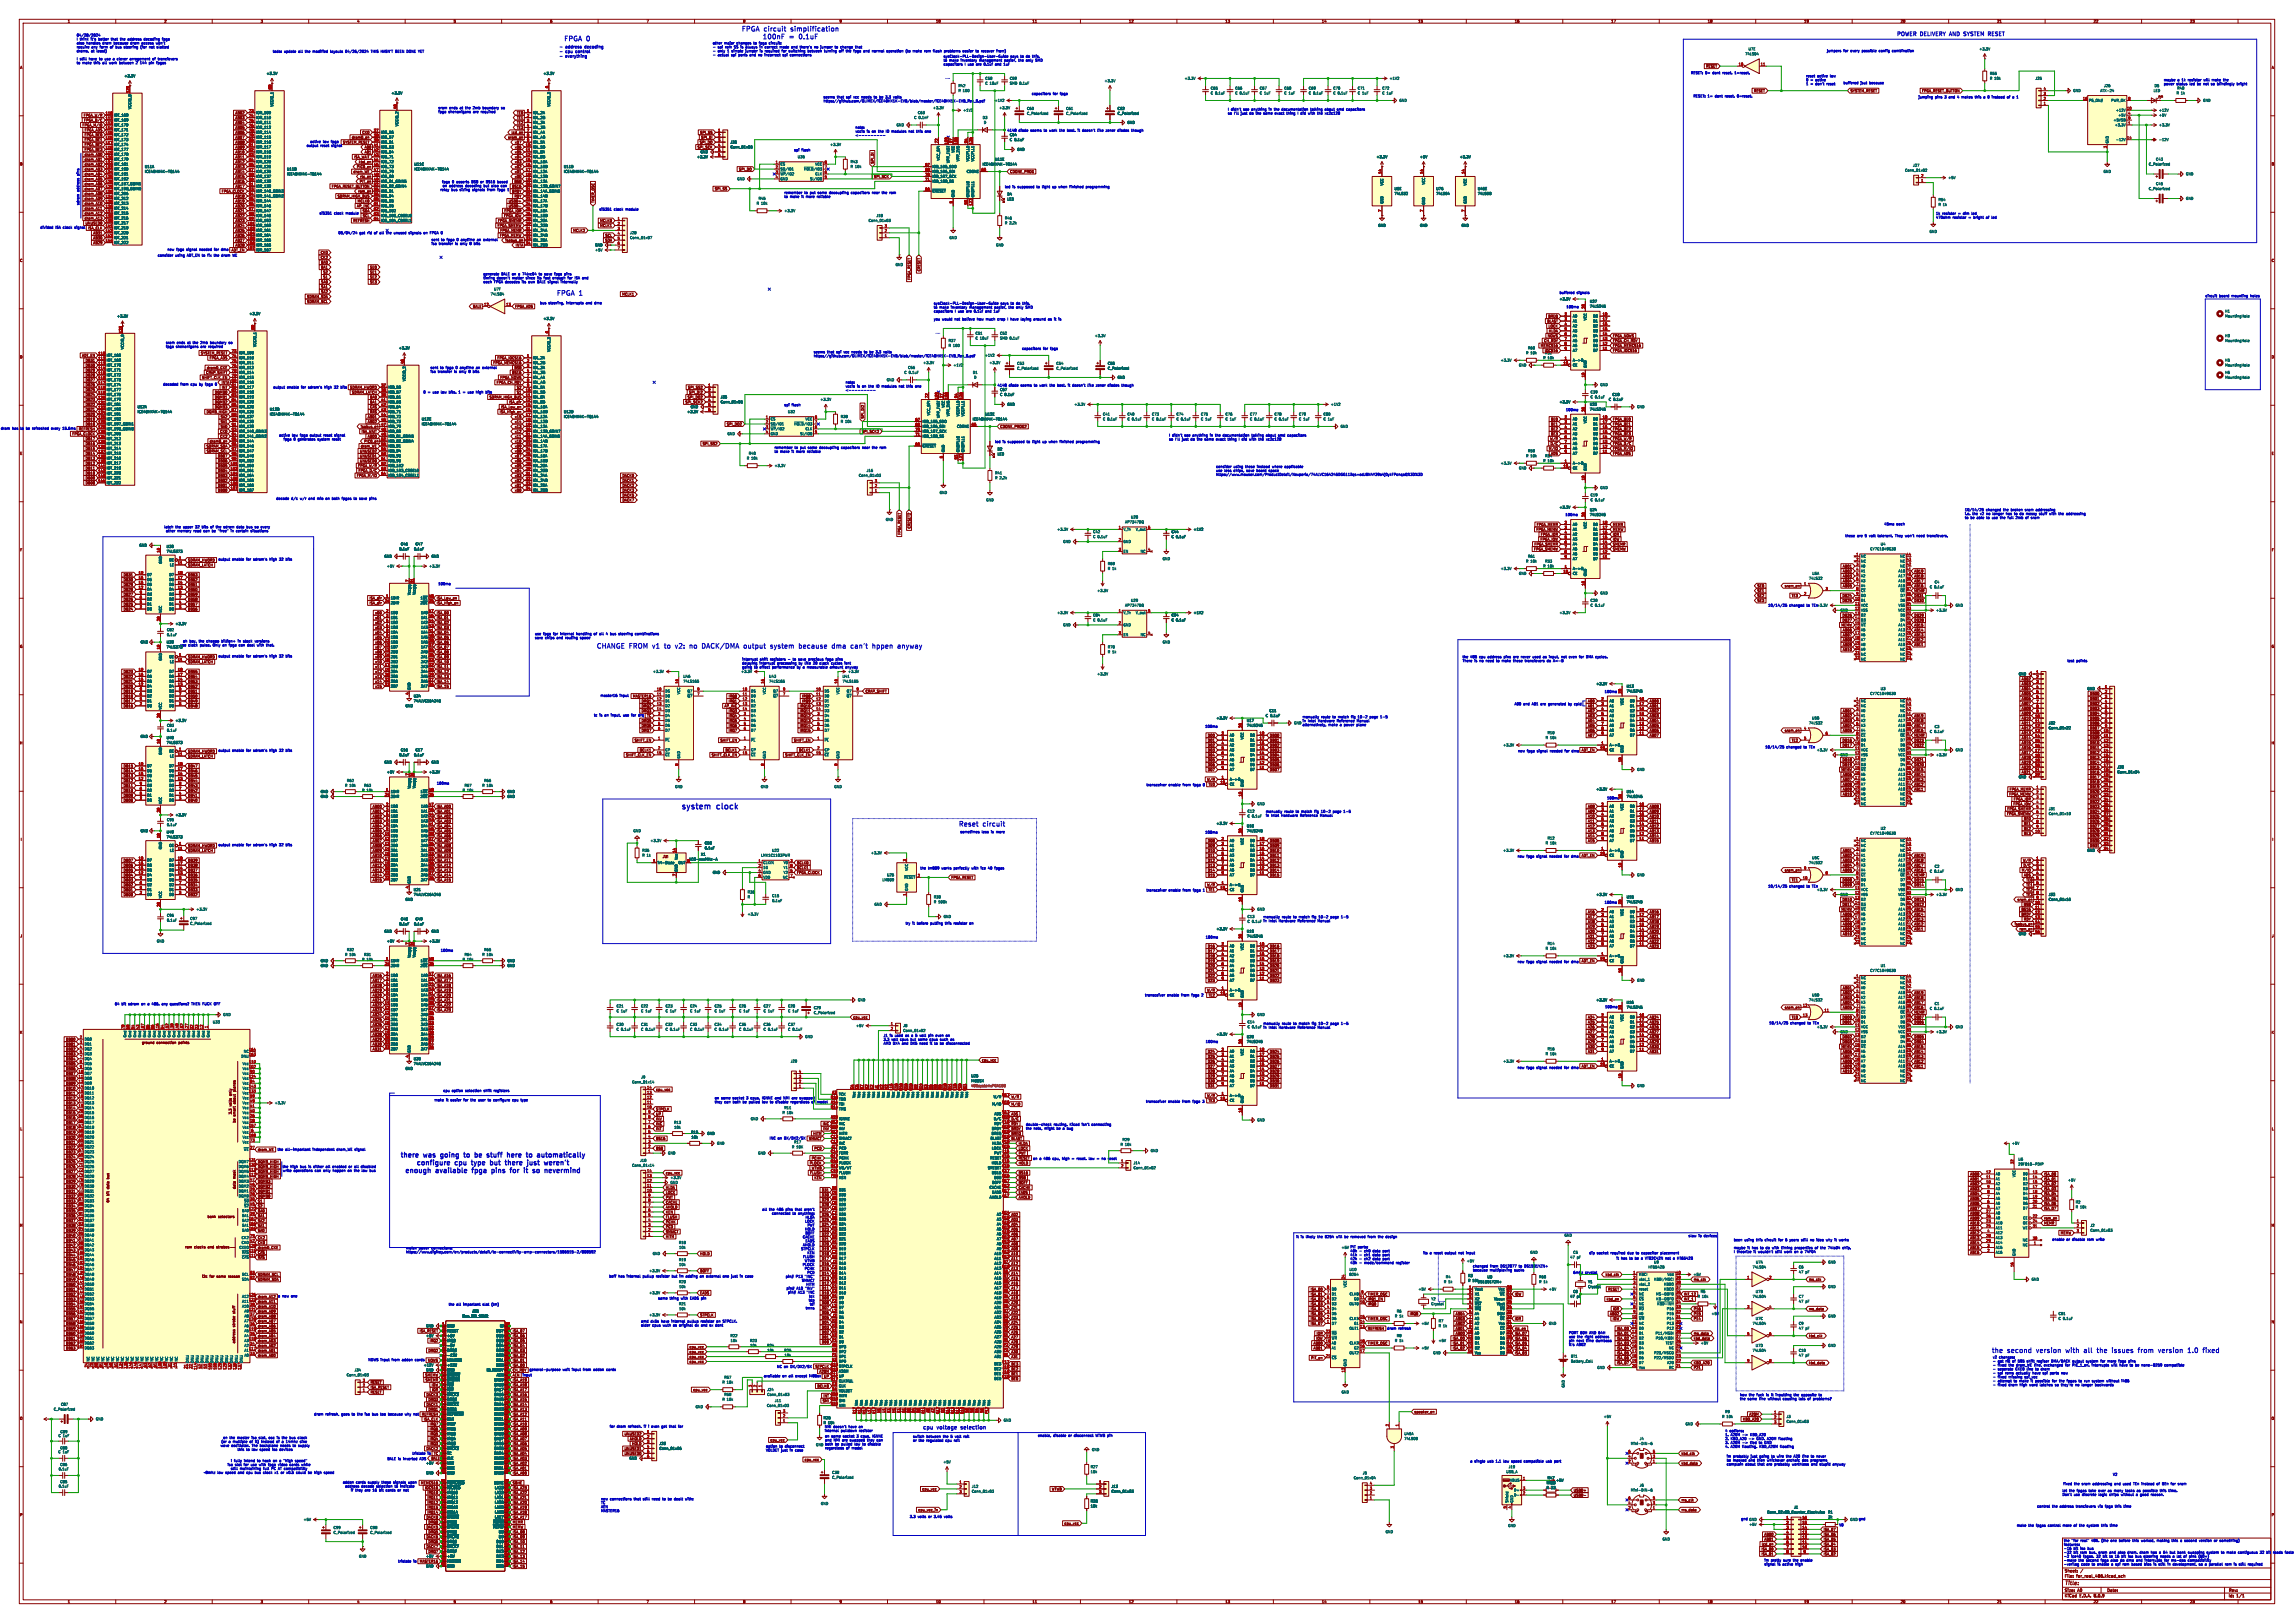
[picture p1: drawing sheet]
<svg xmlns="http://www.w3.org/2000/svg" width="1189mm" height="841mm" viewBox="0 0 1189 841" stroke-linecap="round" stroke-linejoin="round" font-family="sans-serif">
<defs><g id="words">
<g font-size="4.2" fill="#0000c2">
<text x="353" y="420">system</text>
<text x="372" y="420">clock</text>
</g>
<g font-size="3.5" fill="#0000c2">
<text x="384" y="17">FPGA</text>
<text x="396" y="17">circuit</text>
<text x="411" y="17">simplification</text>
<text x="292" y="22">FPGA 0</text>
<text x="395" y="21">100nF</text>
<text x="409" y="21">=</text>
<text x="415" y="21">0.1uF</text>
<text x="289" y="153">FPGA 1</text>
<text x="309" y="336">CHANGE FROM v1</text>
<text x="344" y="336">to</text>
<text x="350" y="336">v2:</text>
<text x="357" y="336">no</text>
<text x="363" y="336">DACK/DMA</text>
<text x="385" y="336">output</text>
<text x="399" y="336">system</text>
<text x="413" y="336">because</text>
<text x="430" y="336">dma</text>
<text x="440" y="336">can't</text>
<text x="451" y="336">hppen</text>
<text x="464" y="336">anyway</text>
<text x="497" y="428">Reset</text>
<text x="509" y="428">circuit</text>
<text x="207" y="601">there</text>
<text x="215" y="605">configure</text>
<text x="220" y="601">was</text>
<text x="230" y="601">going</text>
<text x="236" y="605">cpu</text>
<text x="243" y="601">to</text>
<text x="246" y="605">type</text>
<text x="250" y="601">be</text>
<text x="257" y="605">but</text>
<text x="258" y="601">stuff</text>
<text x="266" y="605">there</text>
<text x="270" y="601">here</text>
<text x="279" y="605">just</text>
<text x="281" y="601">to</text>
<text x="288" y="601">automatically</text>
<text x="289" y="605">weren't</text>
<text x="209" y="609">enough</text>
<text x="226" y="609">available</text>
<text x="246" y="609">fpga</text>
<text x="258" y="609">pins</text>
<text x="269" y="609">for</text>
<text x="277" y="609">it</text>
<text x="283" y="609">so</text>
<text x="291" y="609">nevermind</text>
<text x="1032" y="702">the</text>
<text x="1041" y="702">second</text>
<text x="1057" y="702">version</text>
<text x="1073" y="702">with</text>
<text x="1083" y="702">all</text>
<text x="1091" y="702">the</text>
<text x="1100" y="702">issues</text>
<text x="1114" y="702">from</text>
<text x="1126" y="702">version</text>
<text x="1142" y="702">1.0</text>
</g>
<g font-size="2.8" fill="#0000c2">
<text x="983" y="19">POWER</text>
<text x="995" y="19">DELIVERY</text>
<text x="1011" y="19">AND</text>
<text x="1020" y="19">SYSTEM</text>
<text x="1033" y="19">RESET</text>
<text x="478" y="741">cpu</text>
<text x="486" y="741">voltage</text>
<text x="499" y="741">selection</text>
</g>
<text font-size="2.8" fill="#840000" x="1070" y="822">Title:</text>
<g font-size="2.1" fill="#0000c2">
<text x="293" y="25">address</text>
<text x="293" y="28">cpu</text>
<text x="298" y="28">control</text>
<text x="303" y="25">decoding</text>
<text x="293" y="30">everything</text>
</g>
<g font-size="2.1" fill="#840000">
<text x="1070" y="815">Sheet:</text>
<text x="1070" y="818">File:</text>
<text x="1076" y="818">for_real_486.kicad_sch</text>
<text x="1070" y="828">KiCad</text>
<text x="1070" y="825">Size:</text>
<text x="1077" y="825">A0</text>
<text x="1078" y="828">E.D.A.</text>
<text x="1085" y="828">8.0.9</text>
<text x="1092" y="825">Date:</text>
<text x="1155" y="825">Rev:</text>
<text x="1155" y="828">Id:</text>
<text x="1159" y="828">1/1</text>
</g>
<g font-size="1.8" fill="#840000">
<text x="35" y="12">1</text>
<text x="85" y="12">2</text>
<text x="135" y="12">3</text>
<text x="185" y="12">4</text>
<text x="235" y="12">5</text>
<text x="285" y="12">6</text>
<text x="335" y="12">7</text>
<text x="385" y="12">8</text>
<text x="435" y="12">9</text>
<text x="485" y="12">10</text>
<text x="535" y="12">11</text>
<text x="585" y="12">12</text>
<text x="635" y="12">13</text>
<text x="685" y="12">14</text>
<text x="735" y="12">15</text>
<text x="785" y="12">16</text>
<text x="835" y="12">17</text>
<text x="885" y="12">18</text>
<text x="935" y="12">19</text>
<text x="985" y="12">20</text>
<text x="1035" y="12">21</text>
<text x="1085" y="12">22</text>
<text x="1135" y="12">23</text>
<text x="10" y="36">A</text>
<text x="884" y="35">~{RESET}</text>
<text x="1177" y="36">A</text>
<text x="909" y="48">RESET</text>
<text x="959" y="48">SYSTEM_RESET</text>
<text x="996" y="48">FPGA_RESET_BUTTON</text>
<text x="122" y="59">AB02</text>
<text x="268" y="59">TE0</text>
<text x="43" y="66">FPGA_M/IO</text>
<text x="43" y="61">FPGA_W/R</text>
<text x="43" y="63">FPGA_D/C</text>
<text x="122" y="64">AB04</text>
<text x="122" y="62">AB03</text>
<text x="268" y="64">TE2</text>
<text x="268" y="62">TE1</text>
<text x="44" y="71">FPGA_BE0</text>
<text x="44" y="68">FPGA_ADS</text>
<text x="122" y="67">AB05</text>
<text x="122" y="70">AB06</text>
<text x="188" y="70">CK0</text>
<text x="265" y="70">lcd_en</text>
<text x="268" y="67">TE3</text>
<text x="363" y="70">SPI_SS</text>
<text x="44" y="76">FPGA_BE2</text>
<text x="44" y="73">FPGA_BE1</text>
<text x="122" y="75">AB08</text>
<text x="122" y="77">AB09</text>
<text x="122" y="72">AB07</text>
<text x="178" y="75">SYSTEM_RESET</text>
<text x="182" y="72">dram0_en</text>
<text x="189" y="77">A00</text>
<text x="263" y="72">sram_en</text>
<text x="267" y="75">x07</text>
<text x="267" y="77">x06</text>
<text x="361" y="77">SPI_SCK</text>
<text x="363" y="75">SPI_DO</text>
<text x="363" y="72">SPI_DI</text>
<text x="44" y="78">FPGA_BE3</text>
<text x="44" y="84">dram_A01</text>
<text x="44" y="81">dram_A00</text>
<text x="122" y="80">AB10</text>
<text x="122" y="82">AB11</text>
<text x="183" y="82">ISA_WAIT</text>
<text x="189" y="80">A01</text>
<text x="267" y="80">x05</text>
<text x="267" y="82">x04</text>
<text x="10" y="86">B</text>
<text x="44" y="86">dram_A02</text>
<text x="44" y="89">dram_A03</text>
<text x="122" y="87">AB13</text>
<text x="122" y="90">AB14</text>
<text x="122" y="85">AB12</text>
<text x="183" y="90">dram_WE</text>
<text x="185" y="87">PIC0_en</text>
<text x="186" y="85">kbd_en</text>
<text x="267" y="87">x02</text>
<text x="267" y="90">x01</text>
<text x="267" y="85">x03</text>
<text x="383" y="89">SPI_DO</text>
<text x="453" y="85" transform="rotate(-90 453 85)">SPI_DI</text>
<text x="523" y="90">CDONE_PROG</text>
<text x="1177" y="86">B</text>
<text x="44" y="91">dram_A04</text>
<text x="44" y="94">dram_A05</text>
<text x="122" y="95">AB16</text>
<text x="122" y="92">AB15</text>
<text x="186" y="95">PIT_en</text>
<text x="187" y="92">rtc_en</text>
<text x="266" y="95">BS8</text>
<text x="267" y="92">x00</text>
<text x="453" y="92">SPI_SCK</text>
<text x="44" y="96">dram_A06</text>
<text x="44" y="99">dram_A07</text>
<text x="44" y="101">dram_A08</text>
<text x="115" y="100">FPGA_CLOCK</text>
<text x="122" y="97">AB17</text>
<text x="172" y="97">FPGA_RESET_BUTTON</text>
<text x="186" y="100">rom_en</text>
<text x="265" y="100">BRDY</text>
<text x="265" y="97">BS16</text>
<text x="370" y="99">SPI_SS</text>
<text x="44" y="106">dram_A10</text>
<text x="44" y="104">dram_A09</text>
<text x="122" y="108">AB20</text>
<text x="122" y="105">AB19</text>
<text x="122" y="103">AB18</text>
<text x="175" y="103">SDRAM_HIGH_BUS</text>
<text x="185" y="108">AP_INC</text>
<text x="185" y="105">MCLK0</text>
<text x="263" y="108">USBD-</text>
<text x="263" y="105">USBD+</text>
<text x="267" y="103">RDY</text>
<text x="308" y="105" transform="rotate(-90 308 105)">TIMER_OSC</text>
<text x="44" y="114">dram_A13</text>
<text x="44" y="111">dram_A12</text>
<text x="44" y="109">dram_A11</text>
<text x="122" y="113">AB22</text>
<text x="122" y="110">AB21</text>
<text x="188" y="110">SDA</text>
<text x="188" y="113">SCL</text>
<text x="261" y="113">FPGA_IOW</text>
<text x="261" y="110">FPGA_IOR</text>
<text x="44" y="117">UNUSED0</text>
<text x="46" y="119">ISA_CLK</text>
<text x="122" y="118">AB24</text>
<text x="122" y="115">AB23</text>
<text x="183" y="115">REFRESH</text>
<text x="258" y="118">FPGA_SMEMW</text>
<text x="258" y="115">FPGA_SMEMR</text>
<text x="311" y="115">MCLK0</text>
<text x="311" y="118">MCLK1</text>
<text x="48" y="124">AB30</text>
<text x="48" y="122">AB31</text>
<text x="122" y="125">AB27</text>
<text x="122" y="123">AB26</text>
<text x="122" y="120">AB25</text>
<text x="259" y="123">FPGA_MEMW</text>
<text x="259" y="120">FPGA_MEMR</text>
<text x="262" y="125">isabus_en</text>
<text x="297" y="120">MCLK2</text>
<text x="314" y="125">SDA</text>
<text x="314" y="123">SCL</text>
<text x="48" y="127">AB29</text>
<text x="122" y="128">AB28</text>
<text x="166" y="132">CK0</text>
<text x="267" y="128">INTA</text>
<text x="10" y="136">C</text>
<text x="166" y="134">CK2</text>
<text x="166" y="137">BA0</text>
<text x="1177" y="136">C</text>
<text x="166" y="139">BA1</text>
<text x="167" y="142">S2</text>
<text x="192" y="139">SE0</text>
<text x="192" y="142">SE1</text>
<text x="477" y="141" transform="rotate(-90 477 141)">CRESET</text>
<text x="166" y="150">SA1</text>
<text x="166" y="147">SA0</text>
<text x="167" y="144">S1</text>
<text x="192" y="147">SE3</text>
<text x="192" y="144">SE2</text>
<text x="472" y="145" transform="rotate(-90 472 145)">FPGA_RESET</text>
<text x="159" y="155">SDRAM_SDA</text>
<text x="166" y="152">SA2</text>
<text x="322" y="153">MCLK1</text>
<text x="159" y="157">SDRAM_SCL</text>
<text x="245" y="160">BALE</text>
<text x="267" y="160">FPGA_ADS</text>
<text x="802" y="167">BLAST</text>
<text x="802" y="165">BREQ</text>
<text x="802" y="170">LOCK</text>
<text x="803" y="172">HLDA</text>
<text x="800" y="177">CH_RDY</text>
<text x="802" y="175">NOWS</text>
<text x="836" y="177">FPGA_CH_RDY</text>
<text x="836" y="175">FPGA_NOWS</text>
<text x="10" y="186">D</text>
<text x="42" y="185">ADT_EN</text>
<text x="104" y="184">SYSTEM_RESET</text>
<text x="798" y="180">MEMCS16</text>
<text x="801" y="183">IOCS16</text>
<text x="801" y="184">R52</text>
<text x="836" y="183">FPGA_IOCS16</text>
<text x="836" y="180">FPGA_MEMCS16</text>
<text x="1177" y="186">D</text>
<text x="44" y="188">DB31</text>
<text x="44" y="190">DB30</text>
<text x="107" y="191">dram0_CKE</text>
<text x="108" y="186">FPGA_ADS</text>
<text x="256" y="189">FPGA_MEMCS16</text>
<text x="258" y="186">FPGA_IOCS16</text>
<text x="266" y="191">BS8</text>
<text x="44" y="193">DB29</text>
<text x="44" y="195">DB28</text>
<text x="44" y="198">DB27</text>
<text x="105" y="197">SHIFT_CLK_EN</text>
<text x="107" y="194">CRAP_SHIFT</text>
<text x="259" y="197">FPGA_NOWS</text>
<text x="265" y="194">BS16</text>
<text x="44" y="203">DB25</text>
<text x="44" y="200">DB26</text>
<text x="115" y="199">INTA</text>
<text x="115" y="202">INT</text>
<text x="257" y="199">FPGA_CH_RDY</text>
<text x="268" y="202">S2</text>
<text x="356" y="202">SPI_SS2</text>
<text x="44" y="208">DB23</text>
<text x="44" y="205">DB24</text>
<text x="111" y="209">DQMB2</text>
<text x="111" y="204">DQMB0</text>
<text x="111" y="207">DQMB1</text>
<text x="182" y="204">SDRAM_LATCH</text>
<text x="192" y="209">BA1</text>
<text x="192" y="207">BA0</text>
<text x="254" y="207">SDRAM_HIGH_BUS</text>
<text x="264" y="209">ISA_dir</text>
<text x="268" y="204">S1</text>
<text x="355" y="209">SPI_SCK2</text>
<text x="356" y="207">SPI_DO2</text>
<text x="357" y="204">SPI_DI2</text>
<text x="44" y="216">DB20</text>
<text x="44" y="213">DB21</text>
<text x="44" y="211">DB22</text>
<text x="107" y="214">DQMB_HIGH</text>
<text x="111" y="212">DQMB3</text>
<text x="192" y="212">~{CAS}</text>
<text x="192" y="214">~{RAS}</text>
<text x="259" y="214">ISA_High_en</text>
<text x="260" y="212">ISA_Low_en</text>
<text x="44" y="221">DB18</text>
<text x="44" y="218">DB19</text>
<text x="114" y="222">SA0</text>
<text x="114" y="219">SA1</text>
<text x="114" y="217">SA2</text>
<text x="187" y="222">isabus_en</text>
<text x="190" y="217">AB01</text>
<text x="190" y="219">AB02</text>
<text x="267" y="222">x13</text>
<text x="267" y="219">x14</text>
<text x="267" y="217">x15</text>
<text x="377" y="221">SPI_DO2</text>
<text x="448" y="217" transform="rotate(-90 448 217)">SPI_DI2</text>
<text x="518" y="222">CDONE_PROG2</text>
<text x="804" y="218">BE0</text>
<text x="804" y="221">BE1</text>
<text x="836" y="221">FPGA_BE1</text>
<text x="836" y="218">FPGA_BE0</text>
<text x="37" y="226">FPGA_CLOCK</text>
<text x="41" y="223">REFRESH</text>
<text x="114" y="224">CK0</text>
<text x="114" y="227">CK2</text>
<text x="187" y="224">ISA_WAIT</text>
<text x="190" y="227">AB00</text>
<text x="267" y="224">x12</text>
<text x="267" y="227">x11</text>
<text x="447" y="224">SPI_SCK2</text>
<text x="804" y="223">BE2</text>
<text x="804" y="226">BE3</text>
<text x="836" y="223">FPGA_BE2</text>
<text x="836" y="226">FPGA_BE3</text>
<text x="44" y="228">DB17</text>
<text x="44" y="233">DB15</text>
<text x="44" y="231">DB16</text>
<text x="107" y="232">SDRAM_SDA</text>
<text x="109" y="230">dram0_en</text>
<text x="187" y="232">dram_WE</text>
<text x="189" y="230">PIC0_en</text>
<text x="267" y="232">x09</text>
<text x="267" y="230">x10</text>
<text x="364" y="231">SPI_SS2</text>
<text x="803" y="233">M/IO</text>
<text x="803" y="228">W/R</text>
<text x="803" y="231">D/C</text>
<text x="836" y="231">FPGA_D/C</text>
<text x="836" y="228">FPGA_W/R</text>
<text x="836" y="233">FPGA_M/IO</text>
<text x="10" y="236">E</text>
<text x="44" y="238">DB13</text>
<text x="44" y="236">DB14</text>
<text x="107" y="235">SDRAM_SCL</text>
<text x="113" y="240">DB06</text>
<text x="113" y="237">DB07</text>
<text x="186" y="240">UNUSED0</text>
<text x="186" y="237">UNUSED1</text>
<text x="186" y="235">UNUSED2</text>
<text x="267" y="235">x08</text>
<text x="267" y="237">x07</text>
<text x="267" y="240">x06</text>
<text x="804" y="236">ADS</text>
<text x="836" y="236">FPGA_ADS</text>
<text x="1177" y="236">E</text>
<text x="44" y="241">DB12</text>
<text x="44" y="244">DB11</text>
<text x="113" y="245">DB04</text>
<text x="113" y="242">DB05</text>
<text x="185" y="242">FPGA_W/R</text>
<text x="186" y="245">FPGA_D/C</text>
<text x="267" y="245">x04</text>
<text x="267" y="242">x05</text>
<text x="44" y="246">DB10</text>
<text x="44" y="251">DB08</text>
<text x="44" y="249">DB09</text>
<text x="113" y="247">DB03</text>
<text x="113" y="250">DB02</text>
<text x="185" y="247">FPGA_M/IO</text>
<text x="267" y="250">x02</text>
<text x="267" y="247">x03</text>
<text x="322" y="250">DACK1</text>
<text x="322" y="247">DACK0</text>
<text x="113" y="252">DB01</text>
<text x="113" y="255">DB00</text>
<text x="267" y="252">x01</text>
<text x="267" y="255">x00</text>
<text x="322" y="252">DACK2</text>
<text x="322" y="255">DACK3</text>
<text x="322" y="257">DACK5</text>
<text x="322" y="260">DACK7</text>
<text x="472" y="274" transform="rotate(-90 472 274)">CRESET2</text>
<text x="796" y="275">FPGA_MEMW</text>
<text x="796" y="273">FPGA_MEMR</text>
<text x="836" y="275">MEMW</text>
<text x="836" y="273">MEMR</text>
<text x="467" y="277" transform="rotate(-90 467 277)">FPGA_RESET</text>
<text x="798" y="280">FPGA_IOW</text>
<text x="798" y="278">FPGA_IOR</text>
<text x="836" y="280">IOW</text>
<text x="836" y="278">IOR</text>
<text x="10" y="286">F</text>
<text x="795" y="285">FPGA_SMEMW</text>
<text x="795" y="283">FPGA_SMEMR</text>
<text x="836" y="285">SMEMW</text>
<text x="836" y="283">SMEMR</text>
<text x="1177" y="286">F</text>
<text x="97" y="291">SDRAM_HWORD</text>
<text x="97" y="294">SDRAM_LATCH</text>
<text x="64" y="299">DB31</text>
<text x="97" y="299">DB63</text>
<text x="955" y="299">AB03</text>
<text x="955" y="294">AB01</text>
<text x="955" y="297">AB02</text>
<text x="992" y="299">AB18</text>
<text x="992" y="297">AB19</text>
<text x="64" y="301">DB30</text>
<text x="64" y="304">DB29</text>
<text x="97" y="304">DB61</text>
<text x="97" y="301">DB62</text>
<text x="911" y="304">SE0</text>
<text x="925" y="304">sram_en</text>
<text x="955" y="304">AB05</text>
<text x="955" y="302">AB04</text>
<text x="992" y="304">AB16</text>
<text x="992" y="302">AB17</text>
<text x="64" y="311">DB26</text>
<text x="64" y="309">DB27</text>
<text x="64" y="306">DB28</text>
<text x="97" y="306">DB60</text>
<text x="97" y="311">DB58</text>
<text x="97" y="309">DB59</text>
<text x="191" y="311">ISA_dir</text>
<text x="226" y="311">ISA_Low_en</text>
<text x="911" y="307">SE1</text>
<text x="911" y="310">SE2</text>
<text x="928" y="310">TE3</text>
<text x="955" y="310">DB24</text>
<text x="992" y="307">MEMR</text>
<text x="992" y="310">DB31</text>
<text x="64" y="314">DB25</text>
<text x="64" y="317">DB24</text>
<text x="97" y="317">DB56</text>
<text x="97" y="314">DB57</text>
<text x="191" y="313">ISA_dir</text>
<text x="226" y="313">ISA_High_en</text>
<text x="911" y="312">SE3</text>
<text x="955" y="312">DB25</text>
<text x="992" y="312">DB30</text>
<text x="194" y="321">x01</text>
<text x="194" y="324">x02</text>
<text x="194" y="318">x00</text>
<text x="226" y="324">ISA_02</text>
<text x="226" y="321">ISA_01</text>
<text x="226" y="318">ISA_00</text>
<text x="955" y="322">DB27</text>
<text x="955" y="320">DB26</text>
<text x="992" y="322">DB28</text>
<text x="992" y="320">DB29</text>
<text x="194" y="329">x04</text>
<text x="194" y="326">x03</text>
<text x="226" y="326">ISA_03</text>
<text x="226" y="329">ISA_04</text>
<text x="954" y="325">MEMW</text>
<text x="955" y="330">AB07</text>
<text x="955" y="327">AB06</text>
<text x="992" y="325">AB15</text>
<text x="992" y="330">AB13</text>
<text x="992" y="327">AB14</text>
<text x="10" y="336">G</text>
<text x="194" y="334">x06</text>
<text x="194" y="331">x05</text>
<text x="226" y="334">ISA_06</text>
<text x="226" y="331">ISA_05</text>
<text x="955" y="335">AB09</text>
<text x="955" y="332">AB08</text>
<text x="992" y="332">AB12</text>
<text x="992" y="335">AB11</text>
<text x="1177" y="336">G</text>
<text x="97" y="341">SDRAM_HWORD</text>
<text x="194" y="336">x07</text>
<text x="194" y="339">x08</text>
<text x="194" y="341">x09</text>
<text x="226" y="341">ISA_09</text>
<text x="226" y="339">ISA_08</text>
<text x="226" y="336">ISA_07</text>
<text x="955" y="338">AB10</text>
<text x="97" y="344">SDRAM_LATCH</text>
<text x="194" y="346">x11</text>
<text x="194" y="344">x10</text>
<text x="226" y="344">ISA_10</text>
<text x="226" y="346">ISA_11</text>
<text x="64" y="349">DB23</text>
<text x="64" y="351">DB22</text>
<text x="97" y="351">DB54</text>
<text x="97" y="349">DB55</text>
<text x="194" y="349">x12</text>
<text x="194" y="351">x13</text>
<text x="226" y="349">ISA_12</text>
<text x="226" y="351">ISA_13</text>
<text x="1048" y="353">AB02</text>
<text x="64" y="354">DB21</text>
<text x="64" y="357">DB20</text>
<text x="64" y="359">DB19</text>
<text x="97" y="354">DB53</text>
<text x="97" y="357">DB52</text>
<text x="97" y="359">DB51</text>
<text x="194" y="357">x15</text>
<text x="194" y="354">x14</text>
<text x="226" y="357">ISA_15</text>
<text x="226" y="354">ISA_14</text>
<text x="448" y="359">CRAP_SHIFT</text>
<text x="1048" y="355">AB03</text>
<text x="1048" y="358">AB04</text>
<text x="64" y="362">DB18</text>
<text x="64" y="364">DB17</text>
<text x="97" y="362">DB50</text>
<text x="97" y="364">DB49</text>
<text x="328" y="362">MASTER16</text>
<text x="332" y="364">DRQ1</text>
<text x="377" y="362">IRQ0</text>
<text x="377" y="364">IRQ1</text>
<text x="416" y="362">IRQ8</text>
<text x="416" y="364">IRQ9</text>
<text x="823" y="364">A00</text>
<text x="855" y="364">AB00</text>
<text x="1048" y="363">AB06</text>
<text x="1048" y="360">AB05</text>
<text x="1048" y="365">AB07</text>
<text x="1083" y="363">DB01</text>
<text x="1083" y="365">DB02</text>
<text x="1083" y="360">DB00</text>
<text x="64" y="367">DB16</text>
<text x="97" y="367">DB48</text>
<text x="332" y="367">DRQ2</text>
<text x="332" y="369">DRQ3</text>
<text x="375" y="367">AP_INC</text>
<text x="377" y="372">IRQ4</text>
<text x="377" y="369">IRQ3</text>
<text x="414" y="372">IRQ12</text>
<text x="414" y="367">IRQ10</text>
<text x="414" y="369">IRQ11</text>
<text x="823" y="367">A01</text>
<text x="823" y="369">A02</text>
<text x="823" y="372">A03</text>
<text x="855" y="367">AB01</text>
<text x="855" y="372">AB03</text>
<text x="855" y="369">AB02</text>
<text x="955" y="369">AB01</text>
<text x="955" y="372">AB02</text>
<text x="992" y="372">AB19</text>
<text x="1048" y="368">AB08</text>
<text x="1048" y="371">AB09</text>
<text x="1083" y="371">DB04</text>
<text x="1083" y="368">DB03</text>
<text x="332" y="377">DRQ6</text>
<text x="332" y="374">DRQ5</text>
<text x="377" y="374">IRQ5</text>
<text x="377" y="377">IRQ6</text>
<text x="414" y="374">IRQ13</text>
<text x="414" y="377">IRQ14</text>
<text x="823" y="374">A04</text>
<text x="823" y="377">A05</text>
<text x="855" y="374">AB04</text>
<text x="855" y="377">AB05</text>
<text x="955" y="374">AB03</text>
<text x="955" y="377">AB04</text>
<text x="992" y="377">AB17</text>
<text x="992" y="374">AB18</text>
<text x="1048" y="376">AB11</text>
<text x="1048" y="373">AB10</text>
<text x="1083" y="376">DB06</text>
<text x="1083" y="373">DB05</text>
<text x="332" y="379">DRQ7</text>
<text x="377" y="379">IRQ7</text>
<text x="414" y="379">IRQ15</text>
<text x="626" y="382">D00</text>
<text x="658" y="382">DB00</text>
<text x="823" y="382">A07</text>
<text x="823" y="379">A06</text>
<text x="855" y="382">AB07</text>
<text x="855" y="379">AB06</text>
<text x="925" y="379">sram_en</text>
<text x="955" y="379">AB05</text>
<text x="992" y="379">AB16</text>
<text x="992" y="382">MEMR</text>
<text x="1048" y="381">AB13</text>
<text x="1048" y="383">AB14</text>
<text x="1048" y="378">AB12</text>
<text x="1083" y="378">DB07</text>
<text x="1083" y="383">DB09</text>
<text x="1083" y="381">DB08</text>
<text x="10" y="386">H</text>
<text x="329" y="384">SHIFT_EN</text>
<text x="331" y="390">BCLK1</text>
<text x="373" y="384">SHIFT_EN</text>
<text x="376" y="390">BCLK1</text>
<text x="411" y="384">SHIFT_EN</text>
<text x="414" y="390">BCLK1</text>
<text x="626" y="390">D03</text>
<text x="626" y="384">D01</text>
<text x="626" y="387">D02</text>
<text x="658" y="387">DB02</text>
<text x="658" y="390">DB03</text>
<text x="658" y="384">DB01</text>
<text x="928" y="384">TE2</text>
<text x="955" y="387">DB17</text>
<text x="955" y="384">DB16</text>
<text x="992" y="387">DB22</text>
<text x="992" y="384">DB23</text>
<text x="1048" y="386">AB15</text>
<text x="1048" y="388">AB16</text>
<text x="1083" y="388">DB11</text>
<text x="1083" y="386">DB10</text>
<text x="1177" y="386">H</text>
<text x="97" y="390">SDRAM_HWORD</text>
<text x="97" y="393">SDRAM_LATCH</text>
<text x="324" y="392">SHIFT_CLK_EN</text>
<text x="369" y="392">SHIFT_CLK_EN</text>
<text x="407" y="392">SHIFT_CLK_EN</text>
<text x="626" y="395">D05</text>
<text x="626" y="392">D04</text>
<text x="658" y="392">DB04</text>
<text x="658" y="395">DB05</text>
<text x="955" y="395">DB18</text>
<text x="992" y="395">DB21</text>
<text x="1048" y="393">AB18</text>
<text x="1048" y="391">AB17</text>
<text x="1048" y="396">AB19</text>
<text x="1083" y="391">DB12</text>
<text x="1083" y="396">DB14</text>
<text x="1083" y="393">DB13</text>
<text x="64" y="398">DB15</text>
<text x="64" y="400">DB14</text>
<text x="97" y="400">DB46</text>
<text x="97" y="398">DB47</text>
<text x="626" y="400">D07</text>
<text x="626" y="397">D06</text>
<text x="658" y="397">DB06</text>
<text x="658" y="400">DB07</text>
<text x="954" y="400">MEMW</text>
<text x="955" y="397">DB19</text>
<text x="992" y="397">DB20</text>
<text x="992" y="400">AB15</text>
<text x="1048" y="401">AB21</text>
<text x="1048" y="398">AB20</text>
<text x="1083" y="401">DB16</text>
<text x="1083" y="398">DB15</text>
<text x="64" y="405">DB12</text>
<text x="64" y="403">DB13</text>
<text x="64" y="408">DB11</text>
<text x="97" y="405">DB44</text>
<text x="97" y="403">DB45</text>
<text x="97" y="408">DB43</text>
<text x="626" y="405">W/R</text>
<text x="955" y="402">AB06</text>
<text x="955" y="405">AB07</text>
<text x="955" y="407">AB08</text>
<text x="992" y="407">AB12</text>
<text x="992" y="402">AB14</text>
<text x="992" y="405">AB13</text>
<text x="1083" y="406">DB18</text>
<text x="1083" y="404">DB17</text>
<text x="64" y="411">DB10</text>
<text x="64" y="413">DB09</text>
<text x="97" y="413">DB41</text>
<text x="97" y="411">DB42</text>
<text x="955" y="412">AB10</text>
<text x="955" y="410">AB09</text>
<text x="992" y="410">AB11</text>
<text x="1041" y="412">FPGA_MEMW</text>
<text x="1041" y="410">FPGA_MEMR</text>
<text x="1083" y="409">DB19</text>
<text x="1083" y="414">DB21</text>
<text x="1083" y="411">DB20</text>
<text x="64" y="416">DB08</text>
<text x="97" y="416">DB40</text>
<text x="193" y="419">AB00</text>
<text x="226" y="419">ISA_A00</text>
<text x="823" y="419">A08</text>
<text x="855" y="419">AB08</text>
<text x="1043" y="418">FPGA_IOW</text>
<text x="1044" y="415">FPGA_IOR</text>
<text x="1083" y="419">DB23</text>
<text x="1083" y="416">DB22</text>
<text x="193" y="424">AB02</text>
<text x="193" y="421">AB01</text>
<text x="226" y="421">ISA_A01</text>
<text x="226" y="424">ISA_A02</text>
<text x="823" y="424">A10</text>
<text x="823" y="421">A09</text>
<text x="855" y="421">AB09</text>
<text x="855" y="424">AB10</text>
<text x="1040" y="423">FPGA_SMEMW</text>
<text x="1040" y="420">FPGA_SMEMR</text>
<text x="1049" y="425">BE0</text>
<text x="1083" y="424">DB25</text>
<text x="1083" y="421">DB24</text>
<text x="193" y="426">AB03</text>
<text x="193" y="431">AB05</text>
<text x="193" y="429">AB04</text>
<text x="226" y="431">ISA_A05</text>
<text x="226" y="426">ISA_A03</text>
<text x="226" y="429">ISA_A04</text>
<text x="823" y="431">A13</text>
<text x="823" y="429">A12</text>
<text x="823" y="426">A11</text>
<text x="855" y="431">AB13</text>
<text x="855" y="426">AB11</text>
<text x="855" y="429">AB12</text>
<text x="1049" y="428">BE1</text>
<text x="1049" y="430">BE2</text>
<text x="1083" y="429">DB27</text>
<text x="1083" y="431">DB28</text>
<text x="1083" y="426">DB26</text>
<text x="11" y="436">I</text>
<text x="193" y="434">AB06</text>
<text x="193" y="437">AB07</text>
<text x="226" y="434">ISA_A06</text>
<text x="226" y="437">ISA_A07</text>
<text x="626" y="437">D08</text>
<text x="658" y="437">DB08</text>
<text x="823" y="434">A14</text>
<text x="823" y="437">A15</text>
<text x="855" y="434">AB14</text>
<text x="855" y="437">AB15</text>
<text x="1049" y="433">BE3</text>
<text x="1083" y="437">DB30</text>
<text x="1083" y="434">DB29</text>
<text x="1178" y="436">I</text>
<text x="97" y="442">SDRAM_LATCH</text>
<text x="97" y="439">SDRAM_HWORD</text>
<text x="193" y="442">AB09</text>
<text x="193" y="439">AB08</text>
<text x="226" y="439">ISA_A08</text>
<text x="226" y="442">ISA_A09</text>
<text x="626" y="439">D09</text>
<text x="626" y="442">D10</text>
<text x="658" y="439">DB09</text>
<text x="658" y="442">DB10</text>
<text x="955" y="442">AB01</text>
<text x="1083" y="439">DB31</text>
<text x="64" y="449">DB06</text>
<text x="64" y="447">DB07</text>
<text x="97" y="449">DB38</text>
<text x="97" y="447">DB39</text>
<text x="193" y="447">AB11</text>
<text x="193" y="444">AB10</text>
<text x="193" y="449">AB12</text>
<text x="226" y="447">ISA_A11</text>
<text x="226" y="449">ISA_A12</text>
<text x="226" y="444">ISA_A10</text>
<text x="413" y="448">BCLK0</text>
<text x="626" y="449">D13</text>
<text x="626" y="447">D12</text>
<text x="626" y="444">D11</text>
<text x="658" y="447">DB12</text>
<text x="658" y="449">DB13</text>
<text x="658" y="444">DB11</text>
<text x="955" y="447">AB03</text>
<text x="955" y="449">AB04</text>
<text x="955" y="444">AB02</text>
<text x="992" y="444">AB19</text>
<text x="992" y="447">AB18</text>
<text x="992" y="449">AB17</text>
<text x="1048" y="447">W/R</text>
<text x="1049" y="449">D/C</text>
<text x="64" y="454">DB04</text>
<text x="64" y="452">DB05</text>
<text x="97" y="452">DB37</text>
<text x="97" y="454">DB36</text>
<text x="193" y="454">AB14</text>
<text x="193" y="452">AB13</text>
<text x="226" y="454">ISA_A14</text>
<text x="226" y="452">ISA_A13</text>
<text x="413" y="451">BCLK1</text>
<text x="413" y="453">FPGA_CLOCK</text>
<text x="493" y="456">FPGA_RESET</text>
<text x="626" y="454">D15</text>
<text x="626" y="452">D14</text>
<text x="658" y="454">DB15</text>
<text x="658" y="452">DB14</text>
<text x="925" y="452">sram_en</text>
<text x="955" y="452">AB05</text>
<text x="992" y="452">AB16</text>
<text x="992" y="454">MEMR</text>
<text x="1048" y="452">M/IO</text>
<text x="1049" y="454">ADS</text>
<text x="64" y="459">DB02</text>
<text x="64" y="457">DB03</text>
<text x="64" y="462">DB01</text>
<text x="97" y="459">DB34</text>
<text x="97" y="457">DB35</text>
<text x="97" y="462">DB33</text>
<text x="193" y="457">AB15</text>
<text x="226" y="457">ISA_A15</text>
<text x="626" y="459">W/R</text>
<text x="928" y="457">TE1</text>
<text x="955" y="459">DB09</text>
<text x="955" y="457">DB08</text>
<text x="992" y="459">DB14</text>
<text x="992" y="457">DB15</text>
<text x="1050" y="462">TE2</text>
<text x="1050" y="459">TE1</text>
<text x="1050" y="457">TE0</text>
<text x="64" y="465">DB00</text>
<text x="97" y="465">DB32</text>
<text x="955" y="467">DB10</text>
<text x="992" y="467">DB13</text>
<text x="1046" y="467">sram_en</text>
<text x="1050" y="465">TE3</text>
<text x="823" y="473">A16</text>
<text x="855" y="473">AB16</text>
<text x="954" y="472">MEMW</text>
<text x="955" y="470">DB11</text>
<text x="992" y="470">DB12</text>
<text x="992" y="472">AB15</text>
<text x="1048" y="472">BS16</text>
<text x="1049" y="470">BS8</text>
<text x="823" y="478">A18</text>
<text x="823" y="476">A17</text>
<text x="855" y="478">AB18</text>
<text x="855" y="476">AB17</text>
<text x="955" y="475">AB06</text>
<text x="955" y="477">AB07</text>
<text x="955" y="480">AB08</text>
<text x="992" y="477">AB13</text>
<text x="992" y="480">AB12</text>
<text x="992" y="475">AB14</text>
<text x="1044" y="480">isabus_en</text>
<text x="1048" y="475">BRDY</text>
<text x="1049" y="477">RDY</text>
<text x="10" y="486">J</text>
<text x="823" y="484">A20</text>
<text x="823" y="481">A19</text>
<text x="855" y="484">AB20</text>
<text x="855" y="481">AB19</text>
<text x="955" y="485">AB10</text>
<text x="955" y="482">AB09</text>
<text x="992" y="482">AB11</text>
<text x="1047" y="482">rom_en</text>
<text x="1177" y="486">J</text>
<text x="626" y="491">D16</text>
<text x="658" y="491">DB16</text>
<text x="823" y="489">A22</text>
<text x="823" y="486">A21</text>
<text x="823" y="491">A23</text>
<text x="855" y="491">AB23</text>
<text x="855" y="486">AB21</text>
<text x="855" y="489">AB22</text>
<text x="626" y="496">D18</text>
<text x="626" y="494">D17</text>
<text x="658" y="494">DB17</text>
<text x="658" y="496">DB18</text>
<text x="626" y="501">D20</text>
<text x="626" y="499">D19</text>
<text x="626" y="504">D21</text>
<text x="658" y="501">DB20</text>
<text x="658" y="499">DB19</text>
<text x="658" y="504">DB21</text>
<text x="193" y="509">AB17</text>
<text x="193" y="506">AB16</text>
<text x="226" y="506">ISA_A16</text>
<text x="226" y="509">ISA_A17</text>
<text x="626" y="506">D22</text>
<text x="626" y="509">D23</text>
<text x="658" y="506">DB22</text>
<text x="658" y="509">DB23</text>
<text x="193" y="514">AB19</text>
<text x="193" y="511">AB18</text>
<text x="226" y="511">ISA_A18</text>
<text x="226" y="514">ISA_A19</text>
<text x="626" y="514">W/R</text>
<text x="955" y="515">AB02</text>
<text x="955" y="513">AB01</text>
<text x="992" y="515">AB19</text>
<text x="193" y="522">AB22</text>
<text x="193" y="519">AB21</text>
<text x="193" y="517">AB20</text>
<text x="226" y="522">ISA_A22</text>
<text x="226" y="517">ISA_A20</text>
<text x="226" y="519">ISA_A21</text>
<text x="626" y="517">TE2</text>
<text x="955" y="520">AB04</text>
<text x="955" y="518">AB03</text>
<text x="992" y="520">AB17</text>
<text x="992" y="518">AB18</text>
<text x="193" y="527">AB24</text>
<text x="193" y="524">AB23</text>
<text x="226" y="524">ISA_A23</text>
<text x="925" y="523">sram_en</text>
<text x="955" y="523">AB05</text>
<text x="992" y="523">AB16</text>
<text x="992" y="525">MEMR</text>
<text x="193" y="532">AB26</text>
<text x="193" y="529">AB25</text>
<text x="442" y="528">cpu_vcc</text>
<text x="823" y="533">A26</text>
<text x="823" y="531">A25</text>
<text x="823" y="528">A24</text>
<text x="855" y="533">AB26</text>
<text x="855" y="531">AB25</text>
<text x="855" y="528">AB24</text>
<text x="928" y="528">TE0</text>
<text x="955" y="528">DB00</text>
<text x="955" y="531">DB01</text>
<text x="992" y="531">DB06</text>
<text x="992" y="528">DB07</text>
<text x="10" y="536">K</text>
<text x="34" y="539">DB00</text>
<text x="193" y="537">AB28</text>
<text x="193" y="539">AB29</text>
<text x="193" y="534">AB27</text>
<text x="823" y="538">A28</text>
<text x="823" y="536">A27</text>
<text x="855" y="538">AB28</text>
<text x="855" y="536">AB27</text>
<text x="955" y="538">DB02</text>
<text x="992" y="538">DB05</text>
<text x="1177" y="536">K</text>
<text x="34" y="542">DB01</text>
<text x="34" y="545">DB02</text>
<text x="73" y="541">ground</text>
<text x="81" y="541">connection</text>
<text x="93" y="541">points</text>
<text x="193" y="545">AB31</text>
<text x="193" y="542">AB30</text>
<text x="626" y="546">D24</text>
<text x="658" y="546">DB24</text>
<text x="823" y="541">A29</text>
<text x="823" y="543">A30</text>
<text x="823" y="546">A31</text>
<text x="855" y="541">AB29</text>
<text x="855" y="543">AB30</text>
<text x="855" y="546">AB31</text>
<text x="954" y="543">MEMW</text>
<text x="955" y="541">DB03</text>
<text x="955" y="546">AB06</text>
<text x="992" y="546">AB14</text>
<text x="992" y="543">AB15</text>
<text x="992" y="541">DB04</text>
<text x="34" y="547">DB03</text>
<text x="34" y="550">DB04</text>
<text x="509" y="550">cpu_vcc</text>
<text x="626" y="548">D25</text>
<text x="626" y="551">D26</text>
<text x="658" y="548">DB25</text>
<text x="658" y="551">DB26</text>
<text x="955" y="551">AB08</text>
<text x="955" y="548">AB07</text>
<text x="992" y="548">AB13</text>
<text x="992" y="551">AB12</text>
<text x="34" y="552">DB05</text>
<text x="34" y="555">DB06</text>
<text x="34" y="557">DB07</text>
<text x="626" y="556">D28</text>
<text x="626" y="553">D27</text>
<text x="658" y="553">DB27</text>
<text x="658" y="556">DB28</text>
<text x="820" y="553">ADT_EN</text>
<text x="955" y="553">AB09</text>
<text x="955" y="556">AB10</text>
<text x="992" y="553">AB11</text>
<text x="34" y="562">DB09</text>
<text x="34" y="560">DB08</text>
<text x="626" y="561">D30</text>
<text x="626" y="564">D31</text>
<text x="626" y="558">D29</text>
<text x="658" y="558">DB29</text>
<text x="658" y="561">DB30</text>
<text x="658" y="564">DB31</text>
<text x="34" y="570">DB12</text>
<text x="34" y="567">DB11</text>
<text x="34" y="565">DB10</text>
<text x="121" y="564" transform="rotate(-90 121 564)">about</text>
<text x="340" y="565">cpu_vcc</text>
<text x="524" y="569">W/R</text>
<text x="626" y="569">W/R</text>
<text x="34" y="575">DB14</text>
<text x="34" y="572">DB13</text>
<text x="121" y="571" transform="rotate(-90 121 571)">smart</text>
<text x="340" y="576">STPCLK</text>
<text x="524" y="573">M/IO</text>
<text x="626" y="571">TE3</text>
<text x="34" y="580">DB16</text>
<text x="34" y="578">DB15</text>
<text x="340" y="578">UP</text>
<text x="340" y="581">INV</text>
<text x="524" y="578">ADS</text>
<text x="524" y="581">D/C</text>
<text x="10" y="586">L</text>
<text x="34" y="588">DB19</text>
<text x="34" y="585">DB18</text>
<text x="34" y="583">DB17</text>
<text x="121" y="585" transform="rotate(-90 121 585)">volts</text>
<text x="340" y="586">INT</text>
<text x="340" y="583">INC</text>
<text x="426" y="583">INC</text>
<text x="427" y="586">INV</text>
<text x="524" y="586">BRDY</text>
<text x="524" y="583">RDY</text>
<text x="1177" y="586">L</text>
<text x="34" y="590">DB20</text>
<text x="34" y="593">DB21</text>
<text x="340" y="591">BS16</text>
<text x="419" y="591">SMIACT</text>
<text x="421" y="588">HITM</text>
<text x="524" y="588">BREQ</text>
<text x="524" y="591">BLAST</text>
<text x="528" y="593">HLDA</text>
<text x="34" y="595">DB22</text>
<text x="34" y="598">DB23</text>
<text x="134" y="597">dram_WE</text>
<text x="340" y="596">BS8</text>
<text x="422" y="596">PCD</text>
<text x="528" y="596">LOCK</text>
<text x="528" y="598">PWT</text>
<text x="34" y="605">DB26</text>
<text x="34" y="603">DB25</text>
<text x="34" y="600">DB24</text>
<text x="134" y="603">DQMB_HIGH</text>
<text x="134" y="605">DQMB_HIGH</text>
<text x="420" y="604">PLOCK</text>
<text x="421" y="601">PCHK</text>
<text x="528" y="604">HOLD</text>
<text x="34" y="608">DB27</text>
<text x="34" y="611">DB28</text>
<text x="57" y="611" transform="rotate(-90 57 611)">bus</text>
<text x="122" y="611" transform="rotate(-90 122 611)">mask</text>
<text x="134" y="608">DQMB_HIGH</text>
<text x="134" y="611">DQMB_HIGH</text>
<text x="345" y="609">cpu_vcc</text>
<text x="420" y="609">FLUSH</text>
<text x="421" y="606">WTWB</text>
<text x="422" y="611">KEN</text>
<text x="528" y="609">BS16</text>
<text x="528" y="611">BS8</text>
<text x="1021" y="612">AB01</text>
<text x="1021" y="609">AB00</text>
<text x="1059" y="609">ISA_00</text>
<text x="1059" y="612">ISA_01</text>
<text x="34" y="616">DB30</text>
<text x="34" y="613">DB29</text>
<text x="57" y="616" transform="rotate(-90 57 616)">data</text>
<text x="122" y="616" transform="rotate(-90 122 616)">data</text>
<text x="134" y="613">DQMB3</text>
<text x="134" y="616">DQMB2</text>
<text x="345" y="616">HLDA</text>
<text x="426" y="618">D31</text>
<text x="528" y="616">CACHE</text>
<text x="528" y="614">BOFF</text>
<text x="1021" y="617">AB03</text>
<text x="1021" y="614">AB02</text>
<text x="1059" y="617">ISA_03</text>
<text x="1059" y="614">ISA_02</text>
<text x="34" y="623">DB33</text>
<text x="34" y="618">DB31</text>
<text x="34" y="621">DB32</text>
<text x="57" y="623" transform="rotate(-90 57 623)">64</text>
<text x="57" y="620" transform="rotate(-90 57 620)">bit</text>
<text x="134" y="618">DQMB1</text>
<text x="134" y="621">DQMB0</text>
<text x="134" y="623">S1</text>
<text x="345" y="621">PWT</text>
<text x="345" y="619">LOCK</text>
<text x="345" y="624">CACHE</text>
<text x="426" y="623">D29</text>
<text x="426" y="620">D30</text>
<text x="528" y="619">EADS</text>
<text x="528" y="621">AHOLD</text>
<text x="1021" y="619">AB04</text>
<text x="1021" y="622">AB05</text>
<text x="1059" y="622">ISA_05</text>
<text x="1059" y="619">ISA_04</text>
<text x="34" y="626">DB34</text>
<text x="34" y="628">DB35</text>
<text x="134" y="626">S2</text>
<text x="134" y="628">BA0</text>
<text x="345" y="629">KEN</text>
<text x="345" y="626">AHOLD</text>
<text x="426" y="628">D27</text>
<text x="426" y="625">D28</text>
<text x="1021" y="630">AB08</text>
<text x="1021" y="625">AB06</text>
<text x="1021" y="627">AB07</text>
<text x="1059" y="627">ISA_07</text>
<text x="1059" y="625">ISA_06</text>
<text x="10" y="636">M</text>
<text x="34" y="633">DB37</text>
<text x="34" y="631">DB36</text>
<text x="34" y="636">DB38</text>
<text x="107" y="631">bank</text>
<text x="113" y="631">selectors</text>
<text x="134" y="636">SA1</text>
<text x="134" y="633">SA2</text>
<text x="134" y="631">BA1</text>
<text x="345" y="632">FLUSH</text>
<text x="345" y="634">PCHK</text>
<text x="426" y="635">D24</text>
<text x="426" y="633">D25</text>
<text x="426" y="630">D26</text>
<text x="524" y="630">A02</text>
<text x="524" y="635">A04</text>
<text x="524" y="633">A03</text>
<text x="1021" y="635">AB10</text>
<text x="1021" y="632">AB09</text>
<text x="1059" y="632">rom_en</text>
<text x="1059" y="635">MEMR</text>
<text x="1177" y="636">M</text>
<text x="34" y="638">DB39</text>
<text x="34" y="641">DB40</text>
<text x="134" y="638">SA0</text>
<text x="345" y="637">PCD</text>
<text x="345" y="642">HITM</text>
<text x="345" y="639">SMIACT</text>
<text x="426" y="638">D23</text>
<text x="426" y="640">D22</text>
<text x="524" y="638">A05</text>
<text x="524" y="640">A06</text>
<text x="1021" y="637">AB11</text>
<text x="1021" y="640">AB12</text>
<text x="1068" y="640">MEMW</text>
<text x="34" y="644">DB41</text>
<text x="34" y="646">DB42</text>
<text x="96" y="647">ram</text>
<text x="101" y="647">clocks</text>
<text x="108" y="647">and</text>
<text x="113" y="647">strobes</text>
<text x="134" y="645">CK0</text>
<text x="134" y="642">CK2</text>
<text x="134" y="647">dram0_CKE</text>
<text x="426" y="645">D20</text>
<text x="426" y="643">D21</text>
<text x="524" y="645">A08</text>
<text x="524" y="643">A07</text>
<text x="1021" y="645">AB14</text>
<text x="1021" y="647">AB15</text>
<text x="1021" y="642">AB13</text>
<text x="34" y="651">DB44</text>
<text x="34" y="654">DB45</text>
<text x="34" y="649">DB43</text>
<text x="134" y="650">~{CAS}</text>
<text x="134" y="652">~{RAS}</text>
<text x="363" y="651">HOLD</text>
<text x="426" y="648">D19</text>
<text x="426" y="651">D18</text>
<text x="426" y="653">D17</text>
<text x="524" y="648">A09</text>
<text x="524" y="653">A11</text>
<text x="524" y="651">A10</text>
<text x="1021" y="650">AB16</text>
<text x="34" y="659">DB47</text>
<text x="34" y="656">DB46</text>
<text x="363" y="659">BOFF</text>
<text x="426" y="656">D16</text>
<text x="426" y="658">D15</text>
<text x="524" y="658">A13</text>
<text x="524" y="656">A12</text>
<text x="34" y="664">DB49</text>
<text x="34" y="661">DB48</text>
<text x="105" y="662">i2c</text>
<text x="109" y="662">for</text>
<text x="112" y="662">some</text>
<text x="119" y="662">reason</text>
<text x="134" y="661">SDRAM_SCL</text>
<text x="134" y="664">SDRAM_SDA</text>
<text x="426" y="663">D13</text>
<text x="426" y="666">D12</text>
<text x="426" y="661">D14</text>
<text x="524" y="666">A16</text>
<text x="524" y="661">A14</text>
<text x="524" y="663">A15</text>
<text x="832" y="661">kbd_clk</text>
<text x="878" y="664">ms_clk</text>
<text x="937" y="664">ms_clk</text>
<text x="34" y="666">DB50</text>
<text x="34" y="672">DB52</text>
<text x="34" y="669">DB51</text>
<text x="363" y="671">EADS</text>
<text x="426" y="668">D11</text>
<text x="426" y="671">D10</text>
<text x="524" y="671">A18</text>
<text x="524" y="668">A17</text>
<text x="679" y="672">ISA_01</text>
<text x="679" y="669">ISA_00</text>
<text x="709" y="672">TIMER_OSC</text>
<text x="785" y="672">IOW</text>
<text x="833" y="669">RESET</text>
<text x="873" y="672">INT_12</text>
<text x="34" y="677">DB54</text>
<text x="34" y="674">DB53</text>
<text x="134" y="678">dram_A10</text>
<text x="134" y="675">dram_A11</text>
<text x="134" y="673">dram_A12</text>
<text x="426" y="676">D08</text>
<text x="426" y="673">D09</text>
<text x="524" y="673">A19</text>
<text x="524" y="676">A20</text>
<text x="679" y="677">ISA_03</text>
<text x="679" y="674">ISA_02</text>
<text x="709" y="677">IRQ0</text>
<text x="709" y="674">IRQ1_EN</text>
<text x="833" y="674">kbd_en</text>
<text x="873" y="674">INT_1</text>
<text x="34" y="679">DB55</text>
<text x="34" y="682">DB56</text>
<text x="122" y="681" transform="rotate(-90 122 681)">stuff</text>
<text x="134" y="683">dram_A08</text>
<text x="134" y="680">dram_A09</text>
<text x="363" y="682">STPCLK</text>
<text x="426" y="684">D05</text>
<text x="426" y="681">D06</text>
<text x="426" y="678">D07</text>
<text x="524" y="681">A22</text>
<text x="524" y="684">A23</text>
<text x="524" y="678">A21</text>
<text x="679" y="679">ISA_04</text>
<text x="679" y="682">ISA_05</text>
<text x="731" y="682">IRQ8</text>
<text x="754" y="682">AB04</text>
<text x="834" y="682">AB02</text>
<text x="836" y="679">IOR</text>
<text x="878" y="679">P16</text>
<text x="878" y="682">P15</text>
<text x="937" y="679">ms_data</text>
<text x="10" y="686">N</text>
<text x="34" y="687">DB58</text>
<text x="34" y="689">DB59</text>
<text x="34" y="684">DB57</text>
<text x="122" y="688" transform="rotate(-90 122 688)">strobe</text>
<text x="134" y="685">dram_A07</text>
<text x="134" y="688">dram_A06</text>
<text x="426" y="689">D03</text>
<text x="426" y="686">D04</text>
<text x="524" y="686">A24</text>
<text x="524" y="689">A25</text>
<text x="679" y="687">ISA_07</text>
<text x="679" y="684">ISA_06</text>
<text x="709" y="684">TIMER_OSC</text>
<text x="709" y="689">REFRESH</text>
<text x="754" y="687">AB02</text>
<text x="754" y="689">AB01</text>
<text x="754" y="684">AB03</text>
<text x="785" y="689">rtc_en</text>
<text x="785" y="684">IOR</text>
<text x="836" y="684">IOW</text>
<text x="838" y="689">ISA_00</text>
<text x="878" y="684">P14</text>
<text x="1177" y="686">N</text>
<text x="34" y="692">DB60</text>
<text x="34" y="694">DB61</text>
<text x="134" y="691">dram_A05</text>
<text x="134" y="693">dram_A04</text>
<text x="134" y="696">dram_A03</text>
<text x="217" y="691">ISA_RESET</text>
<text x="223" y="696">IRQ2</text>
<text x="266" y="696">ISA_05</text>
<text x="266" y="691">ISA_07</text>
<text x="266" y="693">ISA_06</text>
<text x="426" y="691">D02</text>
<text x="426" y="694">D01</text>
<text x="524" y="691">A26</text>
<text x="524" y="694">A27</text>
<text x="682" y="694">IOW</text>
<text x="682" y="692">IOR</text>
<text x="753" y="694">ISA_00</text>
<text x="754" y="692">AB00</text>
<text x="785" y="694">ISA_06</text>
<text x="785" y="692">ISA_07</text>
<text x="838" y="692">ISA_01</text>
<text x="838" y="694">ISA_02</text>
<text x="878" y="694">kbd_data</text>
<text x="878" y="692">ms_data</text>
<text x="937" y="693">kbd_clk</text>
<text x="34" y="699">DB63</text>
<text x="34" y="697">DB62</text>
<text x="122" y="696" transform="rotate(-90 122 696)">address</text>
<text x="134" y="698">dram_A02</text>
<text x="134" y="701">dram_A01</text>
<text x="222" y="701">DRQ2</text>
<text x="266" y="698">ISA_04</text>
<text x="266" y="701">ISA_03</text>
<text x="357" y="699">cpu_vcc</text>
<text x="357" y="701">cpu_vcc</text>
<text x="426" y="696">D00</text>
<text x="524" y="699">A29</text>
<text x="524" y="701">A30</text>
<text x="524" y="696">A28</text>
<text x="681" y="697">AB00</text>
<text x="681" y="699">AB01</text>
<text x="709" y="697">TIMER_OSC</text>
<text x="753" y="699">ISA_02</text>
<text x="753" y="697">ISA_01</text>
<text x="785" y="702">ISA_03</text>
<text x="785" y="699">ISA_04</text>
<text x="785" y="697">ISA_05</text>
<text x="838" y="697">ISA_03</text>
<text x="838" y="699">ISA_04</text>
<text x="838" y="702">ISA_05</text>
<text x="134" y="703">dram_A00</text>
<text x="222" y="706">NOWS</text>
<text x="266" y="703">ISA_02</text>
<text x="266" y="706">ISA_01</text>
<text x="357" y="706">cpu_vcc</text>
<text x="357" y="704">cpu_vcc</text>
<text x="524" y="708">BE3</text>
<text x="524" y="704">A31</text>
<text x="679" y="705">PIT_en</text>
<text x="838" y="705">ISA_06</text>
<text x="838" y="707">ISA_07</text>
<text x="878" y="707">KBD_A20</text>
<text x="937" y="707">kbd_data</text>
<text x="220" y="713">SMEMW</text>
<text x="229" y="710">10</text>
<text x="266" y="713">AEN</text>
<text x="266" y="711">CH_RDY</text>
<text x="266" y="708">ISA_00</text>
<text x="423" y="709">STPCLK</text>
<text x="425" y="712">A20M</text>
<text x="524" y="713">BE1</text>
<text x="524" y="710">BE2</text>
<text x="878" y="710">P21</text>
<text x="192" y="720">ISA_RESET</text>
<text x="192" y="717">~{RESET}</text>
<text x="220" y="716">SMEMR</text>
<text x="224" y="719">IOW</text>
<text x="266" y="719">ISA_A18</text>
<text x="266" y="716">ISA_A19</text>
<text x="423" y="719">BCLK0</text>
<text x="427" y="714">UP</text>
<text x="524" y="715">BE0</text>
<text x="192" y="722">RESET</text>
<text x="221" y="724">DACK3</text>
<text x="224" y="721">IOR</text>
<text x="266" y="721">ISA_A17</text>
<text x="266" y="724">ISA_A16</text>
<text x="359" y="721">cpu_vcc</text>
<text x="427" y="724">INT</text>
<text x="221" y="729">DACK1</text>
<text x="222" y="726">DRQ3</text>
<text x="222" y="731">DRQ1</text>
<text x="266" y="731">ISA_A13</text>
<text x="266" y="726">ISA_A15</text>
<text x="266" y="729">ISA_A14</text>
<text x="426" y="727">SMI</text>
<text x="10" y="736">O</text>
<text x="220" y="736">ISA_CLK</text>
<text x="266" y="734">ISA_A12</text>
<text x="266" y="736">ISA_A11</text>
<text x="733" y="732">speaker_en</text>
<text x="903" y="736">KBD_A20</text>
<text x="907" y="734">A20M</text>
<text x="1177" y="736">O</text>
<text x="223" y="739">IRQ7</text>
<text x="223" y="744">IRQ5</text>
<text x="223" y="741">IRQ6</text>
<text x="266" y="739">ISA_A10</text>
<text x="266" y="741">ISA_A09</text>
<text x="266" y="744">ISA_A08</text>
<text x="324" y="744">UNUSED2</text>
<text x="223" y="749">IRQ3</text>
<text x="223" y="746">IRQ4</text>
<text x="266" y="746">ISA_A07</text>
<text x="266" y="749">ISA_A06</text>
<text x="326" y="746">AHOLD</text>
<text x="327" y="749">HOLD</text>
<text x="399" y="747">cpu_vcc</text>
<text x="221" y="752">DACK2</text>
<text x="225" y="754">TC</text>
<text x="266" y="754">ISA_A04</text>
<text x="266" y="752">ISA_A05</text>
<text x="324" y="752">UNUSED1</text>
<text x="324" y="754">UNUSED0</text>
<text x="871" y="754">kbd_clk</text>
<text x="223" y="757">BALE</text>
<text x="229" y="758">29</text>
<text x="266" y="762">ISA_A01</text>
<text x="266" y="759">ISA_A02</text>
<text x="266" y="757">ISA_A03</text>
<text x="417" y="757">cpu_vcc</text>
<text x="871" y="759">kbd_data</text>
<text x="229" y="763">31</text>
<text x="266" y="764">ISA_A00</text>
<text x="218" y="769">MEMCS16</text>
<text x="220" y="772">IOCS16</text>
<text x="266" y="772">ISA_A23</text>
<text x="266" y="769">SBHE</text>
<text x="478" y="772">cpu_vcc</text>
<text x="545" y="772">WTWB</text>
<text x="815" y="773">USBD+</text>
<text x="221" y="779">IRQ12</text>
<text x="221" y="774">IRQ10</text>
<text x="221" y="777">IRQ11</text>
<text x="266" y="774">ISA_A22</text>
<text x="266" y="777">ISA_A21</text>
<text x="266" y="779">ISA_A20</text>
<text x="815" y="776">USBD-</text>
<text x="871" y="778">ms_clk</text>
<text x="10" y="786">P</text>
<text x="221" y="782">IRQ15</text>
<text x="221" y="785">IRQ14</text>
<text x="266" y="785">ISA_A18</text>
<text x="266" y="782">ISA_A19</text>
<text x="476" y="783">cpu_vcc_in</text>
<text x="871" y="783">ms_data</text>
<text x="1177" y="786">P</text>
<text x="221" y="787">DACK0</text>
<text x="222" y="790">DRQ0</text>
<text x="266" y="787">ISA_A17</text>
<text x="266" y="790">MEMR</text>
<text x="552" y="790">cpu_vcc</text>
<text x="221" y="792">DACK5</text>
<text x="221" y="797">DACK6</text>
<text x="222" y="795">DRQ5</text>
<text x="266" y="795">ISA_08</text>
<text x="266" y="797">ISA_09</text>
<text x="266" y="792">MEMW</text>
<text x="914" y="796">AB00</text>
<text x="945" y="796">ISA_06</text>
<text x="945" y="793">ISA_07</text>
<text x="221" y="802">DACK7</text>
<text x="222" y="800">DRQ6</text>
<text x="266" y="800">ISA_10</text>
<text x="266" y="802">ISA_11</text>
<text x="913" y="804">ISA_00</text>
<text x="913" y="801">lcd_en</text>
<text x="914" y="799">AB01</text>
<text x="945" y="801">ISA_04</text>
<text x="945" y="804">ISA_03</text>
<text x="945" y="799">ISA_05</text>
<text x="217" y="810">MASTER16</text>
<text x="222" y="805">DRQ7</text>
<text x="266" y="805">ISA_12</text>
<text x="266" y="807">ISA_13</text>
<text x="266" y="810">ISA_14</text>
<text x="913" y="806">ISA_01</text>
<text x="945" y="806">ISA_02</text>
<text x="266" y="812">ISA_15</text>
<text x="35" y="831">1</text>
<text x="85" y="831">2</text>
<text x="135" y="831">3</text>
<text x="185" y="831">4</text>
<text x="235" y="831">5</text>
<text x="285" y="831">6</text>
<text x="335" y="831">7</text>
<text x="385" y="831">8</text>
<text x="435" y="831">9</text>
<text x="485" y="831">10</text>
<text x="535" y="831">11</text>
<text x="585" y="831">12</text>
<text x="635" y="831">13</text>
<text x="685" y="831">14</text>
<text x="735" y="831">15</text>
<text x="785" y="831">16</text>
<text x="835" y="831">17</text>
<text x="885" y="831">18</text>
<text x="935" y="831">19</text>
<text x="985" y="831">20</text>
<text x="1035" y="831">21</text>
<text x="1085" y="831">22</text>
<text x="1135" y="831">23</text>
</g>
<g font-size="1.8" fill="#0000c2">
<text x="40" y="19">04/28/2024</text>
<text x="40" y="21">I</text>
<text x="40" y="23">also</text>
<text x="41" y="21">think</text>
<text x="45" y="23">handles</text>
<text x="47" y="21">it's</text>
<text x="51" y="21">better</text>
<text x="53" y="23">dram</text>
<text x="58" y="21">that</text>
<text x="59" y="23">because</text>
<text x="63" y="21">the</text>
<text x="67" y="21">address</text>
<text x="68" y="23">dram</text>
<text x="74" y="23">access</text>
<text x="76" y="21">decoding</text>
<text x="82" y="23">won't</text>
<text x="85" y="21">fpga</text>
<text x="369" y="23">other</text>
<text x="375" y="23">major</text>
<text x="382" y="23">changes</text>
<text x="391" y="23">to</text>
<text x="394" y="23">fpga</text>
<text x="399" y="23">circuit:</text>
<text x="40" y="25">require</text>
<text x="40" y="27">drams,</text>
<text x="47" y="27">at</text>
<text x="47" y="25">any</text>
<text x="50" y="27">least)</text>
<text x="52" y="25">form</text>
<text x="57" y="25">of</text>
<text x="60" y="25">bus</text>
<text x="65" y="25">steering</text>
<text x="74" y="25">(for</text>
<text x="78" y="25">not</text>
<text x="83" y="25">slotted</text>
<text x="141" y="28">todo:</text>
<text x="147" y="28">update</text>
<text x="155" y="28">all</text>
<text x="158" y="28">the</text>
<text x="163" y="28">modified</text>
<text x="172" y="28">layouts</text>
<text x="180" y="28">04/26/2024</text>
<text x="193" y="28">THIS</text>
<text x="199" y="28">HASN'T</text>
<text x="206" y="28">BEEN</text>
<text x="212" y="28">DONE YET</text>
<text x="372" y="25">spi</text>
<text x="372" y="27">only</text>
<text x="372" y="29">actual</text>
<text x="376" y="25">rom</text>
<text x="377" y="27">1</text>
<text x="379" y="29">spi</text>
<text x="380" y="27">simple</text>
<text x="381" y="25">SS is</text>
<text x="383" y="29">ports</text>
<text x="387" y="27">jumper</text>
<text x="387" y="25">always</text>
<text x="389" y="29">and</text>
<text x="394" y="29">no</text>
<text x="395" y="27">is</text>
<text x="395" y="25">in</text>
<text x="397" y="29">incorrect</text>
<text x="397" y="27">required</text>
<text x="398" y="25">correct</text>
<text x="405" y="25">mode</text>
<text x="406" y="27">for</text>
<text x="407" y="29">spi</text>
<text x="410" y="27">switching</text>
<text x="411" y="29">connections</text>
<text x="412" y="25">and</text>
<text x="416" y="25">there's</text>
<text x="420" y="27">between</text>
<text x="424" y="25">no</text>
<text x="427" y="25">jumper</text>
<text x="429" y="27">turning</text>
<text x="435" y="25">to</text>
<text x="437" y="27">off</text>
<text x="438" y="25">change</text>
<text x="441" y="27">the</text>
<text x="445" y="27">fpga</text>
<text x="446" y="25">that</text>
<text x="450" y="27">and</text>
<text x="455" y="27">normal</text>
<text x="462" y="27">operation</text>
<text x="473" y="27">(to</text>
<text x="477" y="27">make</text>
<text x="483" y="27">rom</text>
<text x="487" y="27">flash</text>
<text x="489" y="30">sysClock-PLL-Design-User-Guide</text>
<text x="493" y="27">problems</text>
<text x="503" y="27">easier</text>
<text x="510" y="27">to</text>
<text x="513" y="27">recover</text>
<text x="521" y="27">from)</text>
<text x="524" y="30">says</text>
<text x="529" y="30">to</text>
<text x="532" y="30">do</text>
<text x="536" y="30">this.</text>
<text x="947" y="27">jumpers</text>
<text x="955" y="27">for</text>
<text x="959" y="27">every</text>
<text x="965" y="27">possible</text>
<text x="974" y="27">config</text>
<text x="981" y="27">combination</text>
<text x="40" y="31">I</text>
<text x="40" y="33">to</text>
<text x="41" y="31">still</text>
<text x="43" y="33">make</text>
<text x="46" y="31">have</text>
<text x="49" y="33">this</text>
<text x="52" y="31">to</text>
<text x="53" y="33">all</text>
<text x="55" y="31">use</text>
<text x="57" y="33">work</text>
<text x="59" y="31">a</text>
<text x="62" y="31">clever</text>
<text x="63" y="33">between</text>
<text x="68" y="31">arragement</text>
<text x="71" y="33">2</text>
<text x="74" y="33">144</text>
<text x="79" y="33">pin</text>
<text x="80" y="31">of</text>
<text x="83" y="33">fpgas</text>
<text x="83" y="31">trancievers</text>
<text x="489" y="32">to</text>
<text x="489" y="34">capacitors</text>
<text x="492" y="32">make</text>
<text x="498" y="32">inventory</text>
<text x="500" y="34">I</text>
<text x="502" y="34">use</text>
<text x="506" y="34">are</text>
<text x="508" y="32">management</text>
<text x="510" y="34">0.1uf</text>
<text x="517" y="34">and</text>
<text x="521" y="32">easier,</text>
<text x="521" y="34">1uF</text>
<text x="529" y="32">the</text>
<text x="533" y="32">only</text>
<text x="538" y="32">SMD</text>
<text x="876" y="38">RESET: 0=</text>
<text x="888" y="38">dont</text>
<text x="893" y="38">reset.</text>
<text x="900" y="38">1=reset.</text>
<text x="936" y="40">reset</text>
<text x="942" y="40">active</text>
<text x="949" y="40">low</text>
<text x="936" y="42">0</text>
<text x="936" y="44">1</text>
<text x="938" y="42">=</text>
<text x="938" y="44">=</text>
<text x="941" y="42">active</text>
<text x="941" y="44">don't</text>
<text x="947" y="44">reset</text>
<text x="955" y="44">buffered</text>
<text x="964" y="44">jsut</text>
<text x="969" y="44">because</text>
<text x="1121" y="42">maybe</text>
<text x="1121" y="44">power</text>
<text x="1128" y="44">status</text>
<text x="1129" y="42">a</text>
<text x="1131" y="42">1k</text>
<text x="1134" y="42">resistor</text>
<text x="1135" y="44">led</text>
<text x="1139" y="44">be</text>
<text x="1143" y="44">not</text>
<text x="1143" y="42">will</text>
<text x="1147" y="44">so</text>
<text x="1147" y="42">make</text>
<text x="1150" y="44">blindingly</text>
<text x="1153" y="42">the</text>
<text x="1161" y="44">bright</text>
<text x="427" y="51">seems</text>
<text x="427" y="53">https://github.com/OLIMEX/iCE40HX1K-EVB/blob/master/iCE40HX1K-EVB_Rev_B.pdf</text>
<text x="434" y="51">that</text>
<text x="439" y="51">spi</text>
<text x="443" y="51">vcc</text>
<text x="447" y="51">needs</text>
<text x="454" y="51">to</text>
<text x="457" y="51">be</text>
<text x="460" y="51">3.3</text>
<text x="464" y="51">volts</text>
<text x="535" y="49">capacitors</text>
<text x="546" y="49">for</text>
<text x="550" y="49">fpga</text>
<text x="878" y="51">RESET: 1=</text>
<text x="889" y="51">dont</text>
<text x="894" y="51">reset.</text>
<text x="901" y="51">0=reset.</text>
<text x="994" y="51">jumping</text>
<text x="1003" y="51">pins</text>
<text x="1008" y="51">3</text>
<text x="1010" y="51">and</text>
<text x="1015" y="51">4</text>
<text x="1017" y="51">makes</text>
<text x="1025" y="51">this</text>
<text x="1029" y="51">a</text>
<text x="1032" y="51">0</text>
<text x="1034" y="51">instead</text>
<text x="1042" y="51">of</text>
<text x="1045" y="51">a</text>
<text x="227" y="57">sram</text>
<text x="227" y="59">fpga</text>
<text x="232" y="59">shenanigans</text>
<text x="233" y="57">ends</text>
<text x="238" y="57">at</text>
<text x="242" y="57">the</text>
<text x="245" y="59">are</text>
<text x="246" y="57">2mb</text>
<text x="250" y="59">required</text>
<text x="251" y="57">boundary</text>
<text x="261" y="57">so</text>
<text x="636" y="57">I</text>
<text x="636" y="59">so</text>
<text x="638" y="57">didn't</text>
<text x="640" y="59">I'll</text>
<text x="643" y="59">just</text>
<text x="645" y="57">see</text>
<text x="648" y="59">do</text>
<text x="649" y="57">anything</text>
<text x="651" y="59">the</text>
<text x="656" y="59">same</text>
<text x="658" y="57">in</text>
<text x="661" y="57">the</text>
<text x="662" y="59">exact</text>
<text x="665" y="57">documentation</text>
<text x="668" y="59">thing</text>
<text x="674" y="59">I</text>
<text x="676" y="59">did</text>
<text x="680" y="59">with</text>
<text x="680" y="57">talking</text>
<text x="685" y="59">the</text>
<text x="688" y="57">about</text>
<text x="689" y="59">xc2c128</text>
<text x="695" y="57">smd</text>
<text x="700" y="57">capacitors</text>
<text x="443" y="67">note:</text>
<text x="443" y="69">vccio</text>
<text x="449" y="69">is</text>
<text x="452" y="69">on</text>
<text x="456" y="69">the</text>
<text x="460" y="69">IO</text>
<text x="463" y="69">modules</text>
<text x="472" y="69">not</text>
<text x="476" y="69">this</text>
<text x="481" y="69">one</text>
<text x="522" y="68">4148</text>
<text x="528" y="68">diode</text>
<text x="534" y="68">seems</text>
<text x="541" y="68">to</text>
<text x="544" y="68">work</text>
<text x="550" y="68">the</text>
<text x="554" y="68">best.</text>
<text x="560" y="68">it</text>
<text x="562" y="68">doesn't</text>
<text x="570" y="68">like</text>
<text x="575" y="68">zener</text>
<text x="581" y="68">diodes</text>
<text x="589" y="68">though</text>
<text x="159" y="76">output</text>
<text x="161" y="74">active</text>
<text x="166" y="76">reset</text>
<text x="167" y="74">low</text>
<text x="172" y="74">fpga</text>
<text x="172" y="76">signal</text>
<text x="411" y="78">spi</text>
<text x="415" y="78">flash</text>
<text x="41" y="91" transform="rotate(-90 41 91)">pins</text>
<text x="229" y="95">fpga</text>
<text x="234" y="95">0</text>
<text x="237" y="95">asserts</text>
<text x="245" y="95">BS8</text>
<text x="250" y="95">or</text>
<text x="253" y="95">BS16</text>
<text x="259" y="95">based</text>
<text x="41" y="99" transform="rotate(-90 41 99)">address</text>
<text x="228" y="99">relay</text>
<text x="229" y="97">on</text>
<text x="233" y="97">address</text>
<text x="234" y="99">bus</text>
<text x="238" y="99">sizing</text>
<text x="241" y="97">decoding</text>
<text x="245" y="99">signals</text>
<text x="251" y="97">but</text>
<text x="253" y="99">from</text>
<text x="255" y="97">also</text>
<text x="259" y="99">fpga</text>
<text x="260" y="97">can</text>
<text x="406" y="101">remember</text>
<text x="417" y="101">to</text>
<text x="420" y="101">put</text>
<text x="424" y="101">some</text>
<text x="430" y="101">decoupling</text>
<text x="442" y="101">capacitors</text>
<text x="453" y="101">near</text>
<text x="458" y="101">the</text>
<text x="462" y="101">rom</text>
<text x="521" y="98">led</text>
<text x="525" y="98">is</text>
<text x="528" y="98">supposed</text>
<text x="538" y="98">to</text>
<text x="541" y="98">light</text>
<text x="546" y="98">up</text>
<text x="550" y="98">when</text>
<text x="556" y="98">finished</text>
<text x="564" y="98">programming</text>
<text x="41" y="106" transform="rotate(-90 41 106)">sdram</text>
<text x="406" y="103">to</text>
<text x="409" y="103">make</text>
<text x="416" y="103">it</text>
<text x="418" y="103">more</text>
<text x="424" y="103">reliable</text>
<text x="166" y="111">si5351</text>
<text x="173" y="111">clock</text>
<text x="179" y="111">module</text>
<text x="311" y="109">si5351</text>
<text x="318" y="109">clock</text>
<text x="324" y="109">module</text>
<text x="1003" y="111">1k</text>
<text x="1003" y="113">470ohm</text>
<text x="1007" y="111">resistor</text>
<text x="1012" y="113">resistor</text>
<text x="1015" y="111">=</text>
<text x="1018" y="111">dim</text>
<text x="1020" y="113">=</text>
<text x="1022" y="111">led</text>
<text x="1023" y="113">bright</text>
<text x="1030" y="113">af</text>
<text x="1033" y="113">led</text>
<text x="21" y="119">divided</text>
<text x="29" y="119">ISA clock</text>
<text x="39" y="119">signal</text>
<text x="175" y="122">05/04/24</text>
<text x="186" y="122">got</text>
<text x="191" y="122">rid</text>
<text x="194" y="122">of</text>
<text x="197" y="122">all</text>
<text x="201" y="122">the</text>
<text x="205" y="122">unused</text>
<text x="213" y="122">signals</text>
<text x="221" y="122">on</text>
<text x="224" y="125">sent</text>
<text x="224" y="122">FPGA 0</text>
<text x="229" y="125">to</text>
<text x="232" y="125">fpga</text>
<text x="237" y="125">0</text>
<text x="239" y="125">anytime</text>
<text x="248" y="125">an</text>
<text x="251" y="125">external</text>
<text x="87" y="130">new</text>
<text x="91" y="130">fpga</text>
<text x="97" y="130">signal</text>
<text x="104" y="130">needed</text>
<text x="112" y="130">for</text>
<text x="115" y="130">dma ADT_EN</text>
<text x="224" y="127">isa</text>
<text x="227" y="127">transfer</text>
<text x="236" y="127">is</text>
<text x="239" y="127">only</text>
<text x="244" y="127">8</text>
<text x="246" y="127">bits</text>
<text x="82" y="133">consider</text>
<text x="91" y="133">using</text>
<text x="97" y="133">ADT_EN to</text>
<text x="108" y="133">fix</text>
<text x="112" y="133">the</text>
<text x="116" y="133">dram</text>
<text x="122" y="133">WE</text>
<text x="250" y="143">generate</text>
<text x="260" y="143">BALE on</text>
<text x="269" y="143">a</text>
<text x="271" y="143">74lvc04</text>
<text x="280" y="143">to</text>
<text x="283" y="143">save</text>
<text x="289" y="143">fpga</text>
<text x="294" y="143">pins</text>
<text x="250" y="145">timing</text>
<text x="250" y="147">each</text>
<text x="256" y="147">FPGA decodes</text>
<text x="258" y="145">doesn't</text>
<text x="266" y="145">matter</text>
<text x="271" y="147">its</text>
<text x="273" y="145">since</text>
<text x="274" y="147">own</text>
<text x="279" y="145">its</text>
<text x="279" y="147">BALE signal</text>
<text x="283" y="145">fast</text>
<text x="287" y="145">enough</text>
<text x="292" y="147">internally</text>
<text x="295" y="145">for</text>
<text x="299" y="145">ISA and</text>
<text x="808" y="153">buffered</text>
<text x="817" y="153">signals</text>
<text x="1143" y="154">circuit</text>
<text x="1150" y="154">board</text>
<text x="1157" y="154">mounting</text>
<text x="1167" y="154">holes</text>
<text x="280" y="158">bus</text>
<text x="284" y="158">steering,</text>
<text x="294" y="158">interrupts</text>
<text x="304" y="158">and</text>
<text x="309" y="158">dma</text>
<text x="484" y="158">sysClock-PLL-Design-User-Guide</text>
<text x="484" y="160">to</text>
<text x="487" y="160">make</text>
<text x="493" y="160">inventory</text>
<text x="503" y="160">management</text>
<text x="516" y="160">easier,</text>
<text x="519" y="158">says</text>
<text x="524" y="160">the</text>
<text x="524" y="158">to</text>
<text x="527" y="158">do</text>
<text x="528" y="160">only</text>
<text x="531" y="158">this.</text>
<text x="533" y="160">SMD</text>
<text x="812" y="160">100ma</text>
<text x="484" y="162">capacitors</text>
<text x="484" y="166">you</text>
<text x="488" y="166">would</text>
<text x="495" y="166">not</text>
<text x="495" y="162">I</text>
<text x="497" y="162">use</text>
<text x="499" y="166">believe</text>
<text x="501" y="162">are</text>
<text x="505" y="162">0.1uf</text>
<text x="507" y="166">how</text>
<text x="511" y="162">and</text>
<text x="512" y="166">much</text>
<text x="516" y="162">1uF</text>
<text x="518" y="166">crap</text>
<text x="523" y="166">I</text>
<text x="525" y="166">have</text>
<text x="531" y="166">laying</text>
<text x="537" y="166">around</text>
<text x="545" y="166">as</text>
<text x="549" y="166">it</text>
<text x="86" y="178">sram</text>
<text x="92" y="178">ends</text>
<text x="97" y="178">at</text>
<text x="100" y="178">the</text>
<text x="104" y="178">2mb</text>
<text x="110" y="178">boundary</text>
<text x="119" y="178">so</text>
<text x="86" y="180">fpga</text>
<text x="91" y="180">shenanigans</text>
<text x="104" y="180">are</text>
<text x="108" y="180">required</text>
<text x="422" y="183">seems</text>
<text x="422" y="185">https://github.com/OLIMEX/iCE40HX1K-EVB/blob/master/iCE40HX1K-EVB_Rev_B.pdf</text>
<text x="429" y="183">that</text>
<text x="434" y="183">spi</text>
<text x="438" y="183">vcc</text>
<text x="442" y="183">needs</text>
<text x="449" y="183">to</text>
<text x="452" y="183">be</text>
<text x="455" y="183">3.3</text>
<text x="459" y="183">volts</text>
<text x="530" y="181">capacitors</text>
<text x="541" y="181">for</text>
<text x="545" y="181">fpga</text>
<text x="223" y="191">sent</text>
<text x="228" y="191">to</text>
<text x="231" y="191">fpga</text>
<text x="237" y="191">0</text>
<text x="239" y="191">anytime</text>
<text x="247" y="191">an</text>
<text x="251" y="191">external</text>
<text x="223" y="193">isa</text>
<text x="227" y="193">transfer</text>
<text x="236" y="193">is</text>
<text x="238" y="193">only</text>
<text x="243" y="193">8</text>
<text x="246" y="193">bits</text>
<text x="84" y="200">decoded</text>
<text x="94" y="200">from</text>
<text x="99" y="200">cpu</text>
<text x="104" y="200">by</text>
<text x="107" y="200">fpga</text>
<text x="112" y="200">0</text>
<text x="142" y="202">output</text>
<text x="149" y="202">enable</text>
<text x="156" y="202">for</text>
<text x="160" y="202">sdram's</text>
<text x="169" y="202">high</text>
<text x="174" y="202">32</text>
<text x="178" y="202">bits SDRAM_HWORD</text>
<text x="438" y="199">note:</text>
<text x="438" y="201">vccio</text>
<text x="444" y="201">is</text>
<text x="447" y="201">on</text>
<text x="450" y="201">the</text>
<text x="455" y="201">IO</text>
<text x="458" y="201">modules</text>
<text x="467" y="201">not</text>
<text x="471" y="201">this</text>
<text x="476" y="201">one</text>
<text x="517" y="200">4148</text>
<text x="523" y="200">diode</text>
<text x="529" y="200">seems</text>
<text x="536" y="200">to</text>
<text x="539" y="200">work</text>
<text x="545" y="200">the</text>
<text x="549" y="200">best.</text>
<text x="555" y="200">it</text>
<text x="557" y="200">doesn't</text>
<text x="565" y="200">like</text>
<text x="570" y="200">zener</text>
<text x="576" y="200">diodes</text>
<text x="583" y="200">though</text>
<text x="219" y="204">0</text>
<text x="222" y="204">=</text>
<text x="224" y="204">use</text>
<text x="229" y="204">low</text>
<text x="233" y="204">bits.</text>
<text x="238" y="204">1</text>
<text x="244" y="204">use</text>
<text x="248" y="204">high</text>
<text x="253" y="204">bits</text>
<text x="406" y="211">spi</text>
<text x="410" y="211">flash</text>
<text x="811" y="213">100ma</text>
<text x="0" y="223">dram</text>
<text x="6" y="223">has</text>
<text x="11" y="223">to</text>
<text x="14" y="223">be</text>
<text x="17" y="223">refreshed</text>
<text x="27" y="223">every</text>
<text x="33" y="223">15.6ms</text>
<text x="145" y="226">active</text>
<text x="151" y="226">low</text>
<text x="156" y="226">fpga</text>
<text x="161" y="226">output</text>
<text x="168" y="226">reset</text>
<text x="174" y="226">signal</text>
<text x="606" y="226">I</text>
<text x="608" y="226">didn't</text>
<text x="614" y="226">see</text>
<text x="618" y="226">anything</text>
<text x="628" y="226">in</text>
<text x="631" y="226">the</text>
<text x="635" y="226">documentation</text>
<text x="650" y="226">talking</text>
<text x="658" y="226">about</text>
<text x="664" y="226">smd</text>
<text x="669" y="226">capacitors</text>
<text x="147" y="228">fpga</text>
<text x="152" y="228">0</text>
<text x="155" y="228">generates</text>
<text x="165" y="228">system</text>
<text x="173" y="228">reset</text>
<text x="401" y="233">remember</text>
<text x="412" y="233">to</text>
<text x="415" y="233">put</text>
<text x="419" y="233">some</text>
<text x="425" y="233">decoupling</text>
<text x="437" y="233">capacitors</text>
<text x="448" y="233">near</text>
<text x="453" y="233">the</text>
<text x="457" y="233">rom</text>
<text x="516" y="230">led</text>
<text x="520" y="230">is</text>
<text x="522" y="230">supposed</text>
<text x="533" y="230">to</text>
<text x="536" y="230">light</text>
<text x="541" y="230">up</text>
<text x="545" y="230">when</text>
<text x="550" y="230">finished</text>
<text x="559" y="230">programming</text>
<text x="606" y="228">so</text>
<text x="609" y="228">I'll</text>
<text x="613" y="228">just</text>
<text x="618" y="228">do</text>
<text x="621" y="228">the</text>
<text x="625" y="228">same</text>
<text x="631" y="228">exact</text>
<text x="638" y="228">thing</text>
<text x="643" y="228">I</text>
<text x="645" y="228">did</text>
<text x="649" y="228">with</text>
<text x="654" y="228">the</text>
<text x="658" y="228">xc2c128</text>
<text x="401" y="235">to</text>
<text x="404" y="235">make</text>
<text x="410" y="235">it</text>
<text x="413" y="235">more</text>
<text x="419" y="235">reliable</text>
<text x="630" y="243">consider</text>
<text x="630" y="245">use</text>
<text x="635" y="245">less</text>
<text x="639" y="243">using</text>
<text x="640" y="245">chips,</text>
<text x="646" y="243">these</text>
<text x="646" y="245">save</text>
<text x="652" y="245">board</text>
<text x="652" y="243">instead</text>
<text x="658" y="245">space</text>
<text x="660" y="243">where</text>
<text x="667" y="243">applicable</text>
<text x="630" y="247">https://www.mouser.com/ProductDetail/Nexperia/74ALVC164245DGG11?qs=odJ8N4Y39o4j0ykFPcnqaQ%3D%3D</text>
<text x="143" y="259">decode</text>
<text x="151" y="259">d/c</text>
<text x="156" y="259">w/r</text>
<text x="160" y="259">and</text>
<text x="165" y="259">mio</text>
<text x="170" y="259">on</text>
<text x="173" y="259">both</text>
<text x="178" y="259">fpgas</text>
<text x="185" y="259">to</text>
<text x="188" y="259">save</text>
<text x="193" y="259">pins</text>
<text x="811" y="268">100ma</text>
<text x="1018" y="265">10/14/25</text>
<text x="1018" y="267">i.e.</text>
<text x="1018" y="269">to</text>
<text x="1021" y="269">be</text>
<text x="1022" y="267">the</text>
<text x="1025" y="269">able</text>
<text x="1026" y="267">v2</text>
<text x="1029" y="265">changed</text>
<text x="1030" y="267">no</text>
<text x="1030" y="269">to</text>
<text x="1033" y="269">use</text>
<text x="1033" y="267">longer</text>
<text x="1037" y="269">the</text>
<text x="1038" y="265">the</text>
<text x="1040" y="267">has</text>
<text x="1042" y="269">full</text>
<text x="1043" y="265">broken</text>
<text x="1045" y="267">to</text>
<text x="1046" y="269">2mb</text>
<text x="1048" y="267">do</text>
<text x="1050" y="265">sram</text>
<text x="1051" y="269">of</text>
<text x="1051" y="267">messy</text>
<text x="1054" y="269">sram</text>
<text x="1056" y="265">addressing</text>
<text x="1058" y="267">stuff</text>
<text x="1064" y="267">with</text>
<text x="1069" y="267">the</text>
<text x="1073" y="267">addressing</text>
<text x="85" y="274">latch</text>
<text x="86" y="276">other</text>
<text x="91" y="274">the</text>
<text x="92" y="276">memory</text>
<text x="95" y="274">upper</text>
<text x="100" y="276">read</text>
<text x="102" y="274">32</text>
<text x="105" y="274">bits</text>
<text x="106" y="276">can</text>
<text x="110" y="274">of</text>
<text x="110" y="276">be</text>
<text x="113" y="274">the</text>
<text x="114" y="276">&quot;free&quot;</text>
<text x="117" y="274">sdram</text>
<text x="121" y="276">in</text>
<text x="124" y="276">certain</text>
<text x="124" y="274">data</text>
<text x="129" y="274">bus</text>
<text x="131" y="276">situations</text>
<text x="134" y="274">so</text>
<text x="137" y="274">every</text>
<text x="977" y="272">45ma</text>
<text x="983" y="272">each</text>
<text x="956" y="278">these</text>
<text x="963" y="278">are</text>
<text x="967" y="278">5</text>
<text x="969" y="278">volt</text>
<text x="974" y="278">tolerant.</text>
<text x="983" y="278">They</text>
<text x="988" y="278">won't</text>
<text x="995" y="278">need</text>
<text x="1000" y="278">trancievers.</text>
<text x="113" y="291">output</text>
<text x="120" y="291">enable</text>
<text x="128" y="291">for</text>
<text x="132" y="291">sdram's</text>
<text x="140" y="291">high</text>
<text x="145" y="291">32</text>
<text x="149" y="291">bits</text>
<text x="227" y="303">100ma</text>
<text x="916" y="315">10/14/25</text>
<text x="927" y="315">changed</text>
<text x="937" y="315">to</text>
<text x="940" y="315">TEn</text>
<text x="277" y="329">use</text>
<text x="282" y="329">fpga</text>
<text x="287" y="329">fpr</text>
<text x="291" y="329">internal</text>
<text x="299" y="329">handling</text>
<text x="309" y="329">of</text>
<text x="312" y="329">all</text>
<text x="315" y="329">4</text>
<text x="318" y="329">bus</text>
<text x="322" y="329">steering</text>
<text x="331" y="329">combinations</text>
<text x="95" y="333">oh</text>
<text x="98" y="335">clock</text>
<text x="98" y="333">boy,</text>
<text x="103" y="333">the</text>
<text x="104" y="335">pulse.</text>
<text x="107" y="333">cheapo</text>
<text x="111" y="335">Only</text>
<text x="115" y="333">billion+</text>
<text x="116" y="335">an</text>
<text x="119" y="335">fpga</text>
<text x="124" y="333">in</text>
<text x="125" y="335">can</text>
<text x="127" y="333">stock</text>
<text x="129" y="335">deal</text>
<text x="133" y="333">versions</text>
<text x="135" y="335">with</text>
<text x="140" y="335">that.</text>
<text x="277" y="331">save</text>
<text x="283" y="331">chips</text>
<text x="289" y="331">and</text>
<text x="293" y="331">routing</text>
<text x="301" y="331">space</text>
<text x="113" y="341">output</text>
<text x="120" y="341">enable</text>
<text x="128" y="341">for</text>
<text x="132" y="341">sdram's</text>
<text x="140" y="341">high</text>
<text x="145" y="341">32</text>
<text x="149" y="341">bits</text>
<text x="758" y="341">the</text>
<text x="762" y="341">486</text>
<text x="767" y="341">cpu</text>
<text x="771" y="341">address</text>
<text x="780" y="341">pins</text>
<text x="785" y="341">are</text>
<text x="789" y="341">never</text>
<text x="796" y="341">used</text>
<text x="801" y="341">as</text>
<text x="804" y="341">input,</text>
<text x="811" y="341">not</text>
<text x="815" y="341">even</text>
<text x="821" y="341">for</text>
<text x="825" y="341">DMA cycles.</text>
<text x="385" y="342">interrupt</text>
<text x="385" y="345">delaying</text>
<text x="385" y="347">going</text>
<text x="391" y="347">to</text>
<text x="394" y="345">interrupt</text>
<text x="394" y="342">shift</text>
<text x="394" y="347">effect</text>
<text x="399" y="342">registers</text>
<text x="401" y="347">performance</text>
<text x="403" y="345">processing</text>
<text x="409" y="342">-</text>
<text x="411" y="342">to</text>
<text x="414" y="347">by</text>
<text x="414" y="345">by</text>
<text x="415" y="342">save</text>
<text x="417" y="347">a</text>
<text x="418" y="345">like</text>
<text x="419" y="347">measurable</text>
<text x="420" y="342">precious</text>
<text x="422" y="345">20</text>
<text x="426" y="345">clock</text>
<text x="429" y="342">fpga</text>
<text x="431" y="347">amount</text>
<text x="432" y="345">cycles</text>
<text x="435" y="342">pins</text>
<text x="439" y="345">isnt</text>
<text x="440" y="347">anyway</text>
<text x="758" y="343">There</text>
<text x="764" y="343">is</text>
<text x="767" y="343">no</text>
<text x="770" y="343">need</text>
<text x="776" y="343">to</text>
<text x="779" y="343">make</text>
<text x="785" y="343">these</text>
<text x="792" y="343">trancievers</text>
<text x="803" y="343">do</text>
<text x="807" y="343">A&lt;-B</text>
<text x="1071" y="343">test</text>
<text x="1076" y="343">points</text>
<text x="832" y="359">100ma</text>
<text x="311" y="361">master16</text>
<text x="321" y="361">input</text>
<text x="785" y="366">A00</text>
<text x="790" y="366">and</text>
<text x="794" y="366">A01</text>
<text x="799" y="366">are</text>
<text x="803" y="366">generated</text>
<text x="814" y="366">by</text>
<text x="817" y="366">cpld</text>
<text x="308" y="371">tc</text>
<text x="311" y="371">is</text>
<text x="314" y="371">an</text>
<text x="317" y="371">input,</text>
<text x="324" y="371">use</text>
<text x="328" y="371">for</text>
<text x="332" y="371">drq TC</text>
<text x="625" y="377">100ma</text>
<text x="675" y="372">manually</text>
<text x="675" y="374">in</text>
<text x="675" y="376">alternatively,</text>
<text x="678" y="374">Intel</text>
<text x="683" y="374">Hardware</text>
<text x="685" y="372">route</text>
<text x="689" y="376">make</text>
<text x="691" y="372">to</text>
<text x="693" y="374">Reference</text>
<text x="694" y="372">match</text>
<text x="695" y="376">a</text>
<text x="697" y="376">power</text>
<text x="701" y="372">fig</text>
<text x="704" y="376">plane</text>
<text x="704" y="374">Manual</text>
<text x="705" y="372">10-2</text>
<text x="711" y="372">page</text>
<text x="717" y="372">1-5</text>
<text x="113" y="390">output</text>
<text x="120" y="390">enable</text>
<text x="128" y="390">for</text>
<text x="132" y="390">sdram's</text>
<text x="140" y="390">high</text>
<text x="145" y="390">32</text>
<text x="149" y="390">bits</text>
<text x="787" y="390">new</text>
<text x="791" y="390">fpga</text>
<text x="797" y="390">signal</text>
<text x="804" y="390">needed</text>
<text x="812" y="390">for</text>
<text x="815" y="390">dma ADT_EN</text>
<text x="915" y="388">10/14/25</text>
<text x="926" y="388">changed</text>
<text x="935" y="388">to</text>
<text x="938" y="388">TEn</text>
<text x="226" y="407">100ma</text>
<text x="594" y="407">transceiver</text>
<text x="606" y="407">enable</text>
<text x="613" y="407">from</text>
<text x="619" y="407">fpga</text>
<text x="624" y="407">0 TE0</text>
<text x="833" y="414">100ma</text>
<text x="656" y="421">manually</text>
<text x="656" y="423">in</text>
<text x="659" y="423">Intel</text>
<text x="664" y="423">Hardware</text>
<text x="666" y="421">route</text>
<text x="672" y="421">to</text>
<text x="674" y="423">Reference</text>
<text x="675" y="421">match</text>
<text x="682" y="421">fig</text>
<text x="685" y="423">Manual</text>
<text x="685" y="421">10-2</text>
<text x="692" y="421">page</text>
<text x="698" y="421">1-5</text>
<text x="498" y="432">sometimes</text>
<text x="509" y="432">less</text>
<text x="514" y="432">is</text>
<text x="517" y="432">more</text>
<text x="625" y="432">100ma</text>
<text x="113" y="439">output</text>
<text x="120" y="439">enable</text>
<text x="128" y="439">for</text>
<text x="132" y="439">sdram's</text>
<text x="140" y="439">high</text>
<text x="145" y="439">32</text>
<text x="149" y="439">bits</text>
<text x="786" y="445">new</text>
<text x="791" y="445">fpga</text>
<text x="797" y="445">signal</text>
<text x="803" y="445">needed</text>
<text x="811" y="445">for</text>
<text x="815" y="445">dma ADT_EN</text>
<text x="477" y="451">the</text>
<text x="481" y="451">lm809</text>
<text x="488" y="451">works</text>
<text x="495" y="451">perfectly</text>
<text x="504" y="451">with</text>
<text x="509" y="451">ice</text>
<text x="513" y="451">40</text>
<text x="517" y="451">fpgas</text>
<text x="916" y="460">10/14/25</text>
<text x="927" y="460">changed</text>
<text x="937" y="460">to</text>
<text x="940" y="460">TEn</text>
<text x="594" y="462">transceiver</text>
<text x="606" y="462">enable</text>
<text x="613" y="462">from</text>
<text x="619" y="462">fpga</text>
<text x="624" y="462">1 TE1</text>
<text x="832" y="468">100ma</text>
<text x="469" y="479">try</text>
<text x="473" y="479">it</text>
<text x="475" y="479">before</text>
<text x="483" y="479">putting</text>
<text x="490" y="479">this</text>
<text x="495" y="479">resistor</text>
<text x="503" y="479">on</text>
<text x="655" y="476">manually</text>
<text x="655" y="478">in</text>
<text x="658" y="478">Intel</text>
<text x="663" y="478">Hardware</text>
<text x="664" y="476">route</text>
<text x="671" y="476">to</text>
<text x="673" y="478">Reference</text>
<text x="674" y="476">match</text>
<text x="681" y="476">fig</text>
<text x="683" y="478">Manual</text>
<text x="684" y="476">10-2</text>
<text x="691" y="476">page</text>
<text x="696" y="476">1-5</text>
<text x="625" y="487">100ma</text>
<text x="228" y="493">100ma</text>
<text x="786" y="499">new</text>
<text x="791" y="499">fpga</text>
<text x="797" y="499">signal</text>
<text x="803" y="499">needed</text>
<text x="811" y="499">for</text>
<text x="815" y="499">dma ADT_EN</text>
<text x="59" y="521">64</text>
<text x="63" y="521">bit</text>
<text x="67" y="521">sdram</text>
<text x="74" y="521">on</text>
<text x="77" y="521">a</text>
<text x="79" y="521">486.</text>
<text x="85" y="521">any</text>
<text x="89" y="521">questions?</text>
<text x="101" y="521">THEN FUCK</text>
<text x="113" y="521">OFF</text>
<text x="593" y="516">transceiver</text>
<text x="605" y="516">enable</text>
<text x="612" y="516">from</text>
<text x="618" y="516">fpga</text>
<text x="623" y="516">2</text>
<text x="832" y="523">100ma</text>
<text x="655" y="531">manually</text>
<text x="655" y="533">in</text>
<text x="658" y="533">Intel</text>
<text x="663" y="533">Hardware</text>
<text x="664" y="531">route</text>
<text x="671" y="531">to</text>
<text x="673" y="533">Reference</text>
<text x="674" y="531">match</text>
<text x="681" y="531">fig</text>
<text x="683" y="533">Manual</text>
<text x="684" y="531">10-2</text>
<text x="691" y="531">page</text>
<text x="696" y="531">1-5</text>
<text x="917" y="531">10/14/25</text>
<text x="928" y="531">changed</text>
<text x="937" y="531">to</text>
<text x="940" y="531">TEn</text>
<text x="458" y="537">J1</text>
<text x="458" y="539">3.3</text>
<text x="461" y="537">is</text>
<text x="462" y="539">volt</text>
<text x="464" y="537">used</text>
<text x="467" y="539">cpus</text>
<text x="470" y="537">as</text>
<text x="472" y="539">but</text>
<text x="473" y="537">a</text>
<text x="475" y="537">5</text>
<text x="476" y="539">some</text>
<text x="478" y="537">volt</text>
<text x="482" y="537">pin</text>
<text x="483" y="539">cpus</text>
<text x="486" y="537">even</text>
<text x="488" y="539">such</text>
<text x="492" y="537">on</text>
<text x="494" y="539">as</text>
<text x="458" y="541">AMD DX4</text>
<text x="468" y="541">and</text>
<text x="472" y="541">DX5</text>
<text x="477" y="541">need</text>
<text x="483" y="541">it</text>
<text x="485" y="541">to</text>
<text x="488" y="541">be</text>
<text x="492" y="541">disconnected</text>
<text x="625" y="541">100ma</text>
<text x="786" y="554">new</text>
<text x="791" y="554">fpga</text>
<text x="797" y="554">signal</text>
<text x="803" y="554">needed</text>
<text x="811" y="554">for</text>
<text x="815" y="554">dma</text>
<text x="230" y="566">cpu</text>
<text x="234" y="566">option</text>
<text x="241" y="566">selection</text>
<text x="251" y="566">shift</text>
<text x="256" y="566">registers</text>
<text x="370" y="570">on</text>
<text x="374" y="570">some</text>
<text x="380" y="570">socket</text>
<text x="387" y="570">3</text>
<text x="390" y="570">cpus,</text>
<text x="396" y="570">IGNNE</text>
<text x="403" y="570">and</text>
<text x="407" y="570">NMI</text>
<text x="412" y="570">are</text>
<text x="416" y="570">swapped</text>
<text x="225" y="571">make</text>
<text x="231" y="571">it</text>
<text x="234" y="571">easier</text>
<text x="241" y="571">for</text>
<text x="244" y="571">the</text>
<text x="249" y="571">user</text>
<text x="254" y="571">to</text>
<text x="257" y="571">configure</text>
<text x="267" y="571">cpu</text>
<text x="271" y="571">type</text>
<text x="370" y="572">they</text>
<text x="375" y="572">can</text>
<text x="380" y="572">both</text>
<text x="385" y="572">be</text>
<text x="389" y="572">pulled</text>
<text x="396" y="572">low</text>
<text x="400" y="572">to</text>
<text x="403" y="572">disable</text>
<text x="411" y="572">regardless</text>
<text x="422" y="572">of</text>
<text x="425" y="572">model A14</text>
<text x="594" y="572">transceiver</text>
<text x="605" y="572">enable</text>
<text x="613" y="572">from</text>
<text x="618" y="572">fpga</text>
<text x="624" y="572">3</text>
<text x="532" y="584">double-check</text>
<text x="532" y="586">the</text>
<text x="536" y="586">nets,</text>
<text x="542" y="586">might</text>
<text x="546" y="584">routing.</text>
<text x="548" y="586">be</text>
<text x="551" y="586">a</text>
<text x="554" y="586">bug</text>
<text x="555" y="584">Kicad</text>
<text x="561" y="584">isn't</text>
<text x="566" y="584">connecting</text>
<text x="399" y="591">INC</text>
<text x="403" y="591">on</text>
<text x="407" y="591">DX/DX2/SX</text>
<text x="144" y="596">the</text>
<text x="148" y="596">all-important</text>
<text x="162" y="596">independent</text>
<text x="175" y="596">dram_WE</text>
<text x="184" y="596">signal</text>
<text x="146" y="605">the</text>
<text x="151" y="605">high</text>
<text x="156" y="605">bus</text>
<text x="160" y="605">is</text>
<text x="163" y="605">either</text>
<text x="170" y="605">all</text>
<text x="173" y="605">enabled</text>
<text x="182" y="605">or</text>
<text x="185" y="605">all</text>
<text x="189" y="605">disabled</text>
<text x="528" y="601">~{RESET}on</text>
<text x="539" y="601">a</text>
<text x="541" y="601">486</text>
<text x="546" y="601">cpu,</text>
<text x="551" y="601">high</text>
<text x="559" y="601">reset.</text>
<text x="566" y="601">low</text>
<text x="570" y="601">=</text>
<text x="573" y="601">no</text>
<text x="576" y="601">reset</text>
<text x="147" y="607">write</text>
<text x="152" y="607">operations</text>
<text x="163" y="607">can</text>
<text x="168" y="607">only</text>
<text x="173" y="607">happen</text>
<text x="181" y="607">on</text>
<text x="185" y="607">the</text>
<text x="189" y="607">low</text>
<text x="193" y="607">bus</text>
<text x="395" y="627">all</text>
<text x="399" y="627">the</text>
<text x="400" y="629">connected</text>
<text x="403" y="627">486</text>
<text x="408" y="627">pins</text>
<text x="411" y="629">to</text>
<text x="413" y="627">that</text>
<text x="414" y="629">anything:</text>
<text x="418" y="627">aren't</text>
<text x="417" y="634">LOCK</text>
<text x="417" y="632">HLDA</text>
<text x="418" y="636">PWT</text>
<text x="416" y="642">CACHE</text>
<text x="417" y="638">HOLD</text>
<text x="417" y="640">BOFF</text>
<text x="672" y="642">it</text>
<text x="674" y="642">is</text>
<text x="677" y="642">likely</text>
<text x="683" y="642">the</text>
<text x="687" y="642">8254</text>
<text x="693" y="642">will</text>
<text x="698" y="642">be</text>
<text x="701" y="642">removed</text>
<text x="710" y="642">from</text>
<text x="716" y="642">the</text>
<text x="720" y="642">design</text>
<text x="875" y="641">slow</text>
<text x="880" y="641">io</text>
<text x="883" y="641">devices</text>
<text x="210" y="648">molex</text>
<text x="217" y="648">power</text>
<text x="224" y="648">connectors:</text>
<text x="415" y="648">STPCLK</text>
<text x="416" y="646">AHOLD</text>
<text x="417" y="644">EADS</text>
<text x="700" y="647">PIT</text>
<text x="704" y="647">ports:</text>
<text x="899" y="643">been</text>
<text x="899" y="647">maybe</text>
<text x="904" y="643">using</text>
<text x="906" y="647">it</text>
<text x="908" y="647">has</text>
<text x="910" y="643">this</text>
<text x="913" y="647">to</text>
<text x="915" y="643">circuit</text>
<text x="916" y="647">do</text>
<text x="919" y="647">with</text>
<text x="922" y="643">for</text>
<text x="924" y="647">timing</text>
<text x="926" y="643">6</text>
<text x="929" y="643">years</text>
<text x="931" y="647">properties</text>
<text x="935" y="643">still</text>
<text x="940" y="643">no</text>
<text x="942" y="647">of</text>
<text x="943" y="643">idea</text>
<text x="945" y="647">the</text>
<text x="948" y="643">why</text>
<text x="949" y="647">74ls04</text>
<text x="953" y="643">it</text>
<text x="955" y="643">works</text>
<text x="957" y="647">chip.</text>
<text x="1064" y="643">enable</text>
<text x="1071" y="643">or</text>
<text x="1074" y="643">disable</text>
<text x="1082" y="643">rom</text>
<text x="1087" y="643">write</text>
<text x="210" y="650">https://www.digikey.com/en/products/detail/te-connectivity-amp-connectors/1586515-2/808592</text>
<text x="416" y="652">FLUSH</text>
<text x="418" y="650">KEN</text>
<text x="700" y="649">40h</text>
<text x="700" y="651">41h</text>
<text x="700" y="653">42h</text>
<text x="707" y="649">ch0</text>
<text x="707" y="651">ch1</text>
<text x="707" y="653">ch2</text>
<text x="712" y="649">data</text>
<text x="712" y="651">data</text>
<text x="712" y="653">data</text>
<text x="717" y="649">port</text>
<text x="717" y="651">port</text>
<text x="717" y="653">port</text>
<text x="738" y="650">its</text>
<text x="741" y="650">a</text>
<text x="743" y="650">reset</text>
<text x="749" y="650">output</text>
<text x="756" y="650">not</text>
<text x="761" y="650">input</text>
<text x="824" y="650">dip</text>
<text x="828" y="650">socket</text>
<text x="835" y="650">required</text>
<text x="838" y="653">it</text>
<text x="840" y="653">has</text>
<text x="844" y="650">due</text>
<text x="845" y="653">to</text>
<text x="848" y="653">be</text>
<text x="848" y="650">to</text>
<text x="851" y="653">a</text>
<text x="852" y="650">capacitor</text>
<text x="853" y="653">VT82C42N</text>
<text x="862" y="650">placement</text>
<text x="864" y="653">not</text>
<text x="868" y="653">a</text>
<text x="871" y="653">HT6542B</text>
<text x="899" y="649">I</text>
<text x="900" y="649">theorize</text>
<text x="909" y="649">it</text>
<text x="912" y="649">wouldn't</text>
<text x="921" y="649">still</text>
<text x="926" y="649">work</text>
<text x="931" y="649">on</text>
<text x="934" y="649">a</text>
<text x="937" y="649">74F04</text>
<text x="416" y="656">PLOCK</text>
<text x="417" y="658">PCHK</text>
<text x="417" y="654">WTWB</text>
<text x="700" y="655">43h</text>
<text x="707" y="655">mode/command</text>
<text x="724" y="655">register</text>
<text x="763" y="657">changed</text>
<text x="763" y="659">because</text>
<text x="772" y="659">multiplexing</text>
<text x="772" y="657">from</text>
<text x="778" y="657">DS12877</text>
<text x="785" y="659">sucks</text>
<text x="788" y="657">to</text>
<text x="791" y="657">DS1501YZN+</text>
<text x="316" y="662">boff</text>
<text x="321" y="662">has</text>
<text x="325" y="662">internal</text>
<text x="334" y="662">pullup</text>
<text x="341" y="662">resistor</text>
<text x="349" y="662">but</text>
<text x="353" y="662">im</text>
<text x="357" y="662">adding</text>
<text x="364" y="662">an</text>
<text x="368" y="662">external</text>
<text x="376" y="662">one</text>
<text x="381" y="662">just</text>
<text x="386" y="662">in</text>
<text x="389" y="662">case</text>
<text x="407" y="662">pin#</text>
<text x="412" y="662">P13</text>
<text x="415" y="664">SMIACT</text>
<text x="417" y="662">&quot;INC&quot;</text>
<text x="418" y="660">PCD</text>
<text x="815" y="660">6mhz</text>
<text x="822" y="660">crystal</text>
<text x="407" y="668">pin#</text>
<text x="408" y="670">pin#</text>
<text x="413" y="668">A10</text>
<text x="414" y="670">A13</text>
<text x="418" y="668">&quot;INV&quot;</text>
<text x="418" y="666">HITM</text>
<text x="418" y="670">&quot;INC</text>
<text x="144" y="672">a</text>
<text x="146" y="672">new</text>
<text x="151" y="672">one</text>
<text x="232" y="677">the</text>
<text x="237" y="677">all</text>
<text x="240" y="677">important</text>
<text x="251" y="677">slot</text>
<text x="255" y="677">(tm)</text>
<text x="341" y="673">same</text>
<text x="347" y="673">thing</text>
<text x="353" y="673">with</text>
<text x="358" y="673">EADS pin</text>
<text x="419" y="674">tdp</text>
<text x="419" y="672">tck</text>
<text x="420" y="677">tdi</text>
<text x="417" y="679">tmns</text>
<text x="332" y="685">amd</text>
<text x="332" y="687">older</text>
<text x="337" y="685">dx5s</text>
<text x="338" y="687">cpus</text>
<text x="343" y="685">have</text>
<text x="344" y="687">wuth</text>
<text x="348" y="685">internal</text>
<text x="349" y="687">as</text>
<text x="353" y="687">original</text>
<text x="357" y="685">pullup</text>
<text x="361" y="687">dx</text>
<text x="364" y="685">resistor</text>
<text x="364" y="687">and</text>
<text x="369" y="687">sx</text>
<text x="372" y="687">dont</text>
<text x="372" y="685">on</text>
<text x="376" y="685">STPCLK.</text>
<text x="719" y="689">dram</text>
<text x="725" y="689">refresh</text>
<text x="813" y="691">PORT 60H</text>
<text x="813" y="694">use</text>
<text x="813" y="696">pin</text>
<text x="817" y="696">next</text>
<text x="817" y="694">the</text>
<text x="822" y="694">right</text>
<text x="822" y="696">time</text>
<text x="824" y="691">AND 64H</text>
<text x="827" y="694">address</text>
<text x="828" y="696">dumbass</text>
<text x="813" y="698">it's</text>
<text x="817" y="698">AB02</text>
<text x="191" y="705">NOWS input</text>
<text x="203" y="705">from</text>
<text x="209" y="705">addon</text>
<text x="216" y="705">cards</text>
<text x="1033" y="704">v2</text>
<text x="1036" y="706">got</text>
<text x="1036" y="704">changes:</text>
<text x="1040" y="706">rid</text>
<text x="1043" y="706">of</text>
<text x="1046" y="706">595</text>
<text x="1051" y="706">shift</text>
<text x="1057" y="706">regiser</text>
<text x="1064" y="706">DMA/DACK</text>
<text x="1076" y="706">output</text>
<text x="1083" y="706">system</text>
<text x="1090" y="706">for</text>
<text x="1094" y="706">more</text>
<text x="1100" y="706">fpga</text>
<text x="1106" y="706">pins</text>
<text x="271" y="713">input</text>
<text x="274" y="711">general-purpose</text>
<text x="292" y="711">wait</text>
<text x="297" y="711">input</text>
<text x="303" y="711">from</text>
<text x="308" y="711">addon</text>
<text x="315" y="711">cards</text>
<text x="396" y="714">available</text>
<text x="403" y="709">NC on</text>
<text x="406" y="714">on</text>
<text x="409" y="714">all</text>
<text x="410" y="709">DX/DX2/SX</text>
<text x="413" y="714">except</text>
<text x="420" y="714">i486sx</text>
<text x="1036" y="708">fixed</text>
<text x="1036" y="710">seperate</text>
<text x="1036" y="712">spi</text>
<text x="1039" y="712">roms</text>
<text x="1041" y="708">the</text>
<text x="1045" y="710">CKE0</text>
<text x="1045" y="712">actually</text>
<text x="1045" y="708">dram_WE</text>
<text x="1051" y="710">line</text>
<text x="1054" y="712">have</text>
<text x="1055" y="708">line,</text>
<text x="1056" y="710">to</text>
<text x="1059" y="710">dram</text>
<text x="1060" y="712">spi</text>
<text x="1060" y="708">exchanged</text>
<text x="1063" y="712">ports</text>
<text x="1070" y="712">now</text>
<text x="1071" y="708">for</text>
<text x="1075" y="708">PIC_1_en.</text>
<text x="1086" y="708">interrupts</text>
<text x="1096" y="708">will</text>
<text x="1100" y="708">have</text>
<text x="1106" y="708">to</text>
<text x="1109" y="708">be</text>
<text x="1112" y="708">none-8259</text>
<text x="1124" y="708">compatible</text>
<text x="1036" y="714">fixed</text>
<text x="1036" y="716">attempt</text>
<text x="1036" y="718">fixed</text>
<text x="1041" y="714">missing</text>
<text x="1041" y="718">dram</text>
<text x="1044" y="716">to</text>
<text x="1047" y="716">make</text>
<text x="1047" y="718">high</text>
<text x="1050" y="714">spi_vcc</text>
<text x="1052" y="718">word</text>
<text x="1053" y="716">it</text>
<text x="1056" y="716">possible</text>
<text x="1058" y="718">latches</text>
<text x="1065" y="716">for</text>
<text x="1066" y="718">so</text>
<text x="1068" y="716">the</text>
<text x="1069" y="718">they're</text>
<text x="1073" y="716">fpgas</text>
<text x="1077" y="718">no</text>
<text x="1079" y="716">to</text>
<text x="1080" y="718">longer</text>
<text x="1082" y="716">run</text>
<text x="1086" y="716">system</text>
<text x="1088" y="718">backwards</text>
<text x="1094" y="716">without</text>
<text x="1102" y="716">i486</text>
<text x="902" y="724">how</text>
<text x="902" y="726">the</text>
<text x="906" y="726">same</text>
<text x="906" y="724">the</text>
<text x="911" y="724">fuck</text>
<text x="912" y="726">line</text>
<text x="916" y="724">is</text>
<text x="917" y="726">without</text>
<text x="919" y="724">it</text>
<text x="921" y="724">inputting</text>
<text x="925" y="726">causing</text>
<text x="931" y="724">the</text>
<text x="933" y="726">lots</text>
<text x="935" y="724">opposite</text>
<text x="938" y="726">of</text>
<text x="941" y="726">problems?</text>
<text x="944" y="724">to</text>
<text x="163" y="734">dram</text>
<text x="169" y="734">refresh,</text>
<text x="177" y="734">goes</text>
<text x="183" y="734">to</text>
<text x="186" y="734">the</text>
<text x="190" y="734">isa</text>
<text x="194" y="734">bus</text>
<text x="198" y="734">too</text>
<text x="203" y="734">because</text>
<text x="211" y="734">why</text>
<text x="216" y="734">notREFRESH</text>
<text x="316" y="740">for</text>
<text x="320" y="740">dram</text>
<text x="326" y="740">refresh.</text>
<text x="334" y="740">if</text>
<text x="337" y="740">i</text>
<text x="338" y="740">even</text>
<text x="344" y="740">get</text>
<text x="348" y="740">that</text>
<text x="353" y="740">far</text>
<text x="427" y="740">NMI</text>
<text x="427" y="742">internal</text>
<text x="432" y="740">doesn't</text>
<text x="436" y="742">pulldown</text>
<text x="440" y="740">have</text>
<text x="445" y="742">resistor</text>
<text x="446" y="740">an</text>
<text x="894" y="742">4</text>
<text x="896" y="742">options:</text>
<text x="114" y="750">wave</text>
<text x="115" y="748">(or</text>
<text x="116" y="746">on</text>
<text x="119" y="748">a</text>
<text x="119" y="746">the</text>
<text x="120" y="750">oscillator.</text>
<text x="121" y="748">multiple</text>
<text x="123" y="746">master</text>
<text x="130" y="748">of</text>
<text x="131" y="750">The</text>
<text x="131" y="746">isa</text>
<text x="133" y="748">it)</text>
<text x="135" y="746">slot,</text>
<text x="135" y="750">backplane</text>
<text x="136" y="748">instead</text>
<text x="140" y="746">osc</text>
<text x="144" y="748">of</text>
<text x="144" y="746">is</text>
<text x="146" y="750">needs</text>
<text x="147" y="748">a</text>
<text x="147" y="746">the</text>
<text x="150" y="748">14mhz</text>
<text x="151" y="746">bus</text>
<text x="153" y="750">to</text>
<text x="156" y="750">supply</text>
<text x="156" y="746">clock</text>
<text x="157" y="748">sine</text>
<text x="423" y="750">GND both</text>
<text x="427" y="745">on</text>
<text x="427" y="747">and</text>
<text x="431" y="745">some</text>
<text x="432" y="747">NMI</text>
<text x="433" y="749">be</text>
<text x="436" y="749">pulled</text>
<text x="437" y="747">are</text>
<text x="437" y="745">socket</text>
<text x="441" y="747">swapped</text>
<text x="443" y="749">low</text>
<text x="444" y="745">3</text>
<text x="447" y="745">cpus,</text>
<text x="448" y="749">to</text>
<text x="450" y="747">they</text>
<text x="451" y="749">disable</text>
<text x="453" y="745">IGNNE</text>
<text x="455" y="747">can</text>
<text x="473" y="745">switch</text>
<text x="473" y="747">or</text>
<text x="476" y="747">the</text>
<text x="480" y="745">between</text>
<text x="480" y="747">regulated</text>
<text x="489" y="745">the</text>
<text x="490" y="747">cpu</text>
<text x="493" y="745">5</text>
<text x="495" y="747">rail</text>
<text x="495" y="745">volt</text>
<text x="500" y="745">rail</text>
<text x="538" y="745">enable,</text>
<text x="546" y="745">disable</text>
<text x="554" y="745">or</text>
<text x="557" y="745">disconnect</text>
<text x="568" y="745">WTWB pin</text>
<text x="894" y="744">1.</text>
<text x="894" y="746">2.</text>
<text x="894" y="748">3.</text>
<text x="897" y="744">A20M</text>
<text x="897" y="746">KBD_A20</text>
<text x="897" y="748">A20M</text>
<text x="908" y="744">KBD_A20</text>
<text x="908" y="748">tied</text>
<text x="911" y="746">GND. A20M</text>
<text x="912" y="748">to</text>
<text x="915" y="748">GND</text>
<text x="923" y="746">floating</text>
<text x="123" y="752">this</text>
<text x="128" y="752">to</text>
<text x="131" y="752">low</text>
<text x="135" y="752">speed</text>
<text x="142" y="752">isa</text>
<text x="146" y="752">devices</text>
<text x="214" y="754">tristate</text>
<text x="222" y="754">io</text>
<text x="397" y="750">option</text>
<text x="397" y="752">VOLDET just</text>
<text x="404" y="750">to</text>
<text x="407" y="750">disconnect</text>
<text x="410" y="752">in</text>
<text x="412" y="752">case</text>
<text x="427" y="751">regardless</text>
<text x="439" y="751">of</text>
<text x="442" y="751">model</text>
<text x="894" y="750">4.</text>
<text x="895" y="755">im</text>
<text x="897" y="750">A20M</text>
<text x="898" y="755">probably</text>
<text x="903" y="750">floating.</text>
<text x="908" y="755">just</text>
<text x="912" y="750">KBD_A20M</text>
<text x="912" y="755">going</text>
<text x="919" y="755">to</text>
<text x="922" y="755">wire</text>
<text x="923" y="750">floating</text>
<text x="927" y="755">the</text>
<text x="931" y="755">A20</text>
<text x="936" y="755">line</text>
<text x="940" y="755">to</text>
<text x="943" y="755">never</text>
<text x="118" y="760">isa</text>
<text x="119" y="762">still</text>
<text x="120" y="758">i</text>
<text x="121" y="758">fully</text>
<text x="122" y="760">slot</text>
<text x="124" y="762">maintaining</text>
<text x="127" y="760">for</text>
<text x="127" y="758">intend</text>
<text x="130" y="760">use</text>
<text x="134" y="758">to</text>
<text x="135" y="760">with</text>
<text x="137" y="762">full</text>
<text x="137" y="758">hack</text>
<text x="140" y="760">fpga</text>
<text x="141" y="762">PC</text>
<text x="142" y="758">on</text>
<text x="145" y="762">AT compatibility</text>
<text x="145" y="760">video</text>
<text x="146" y="758">a</text>
<text x="148" y="758">&quot;high</text>
<text x="151" y="760">cards</text>
<text x="154" y="758">speed&quot;</text>
<text x="158" y="760">while</text>
<text x="201" y="757">BALE is</text>
<text x="209" y="757">inverted</text>
<text x="218" y="757">ADS</text>
<text x="762" y="758">a</text>
<text x="764" y="758">single</text>
<text x="771" y="758">usb</text>
<text x="776" y="758">1.1</text>
<text x="780" y="758">low</text>
<text x="784" y="758">speed</text>
<text x="791" y="758">compatible</text>
<text x="802" y="758">usb</text>
<text x="807" y="758">port</text>
<text x="895" y="758">be</text>
<text x="895" y="760">complain</text>
<text x="898" y="758">masked</text>
<text x="905" y="760">about</text>
<text x="907" y="758">and</text>
<text x="911" y="760">that</text>
<text x="911" y="758">then</text>
<text x="916" y="760">are</text>
<text x="916" y="758">whichever</text>
<text x="920" y="760">probably</text>
<text x="927" y="758">archaic</text>
<text x="930" y="760">worthless</text>
<text x="935" y="758">dos</text>
<text x="940" y="758">programs</text>
<text x="940" y="760">and</text>
<text x="944" y="760">stupid</text>
<text x="951" y="760">anyway</text>
<text x="106" y="764">~8mhz</text>
<text x="113" y="764">low</text>
<text x="117" y="764">speed</text>
<text x="124" y="764">and</text>
<text x="128" y="764">cpu</text>
<text x="133" y="764">bus</text>
<text x="137" y="764">clock</text>
<text x="144" y="764">x1</text>
<text x="147" y="764">or</text>
<text x="150" y="764">x0.5</text>
<text x="155" y="764">could</text>
<text x="162" y="764">be</text>
<text x="165" y="764">high</text>
<text x="170" y="764">speed</text>
<text x="1095" y="765">V2</text>
<text x="178" y="769">addon</text>
<text x="179" y="771">address</text>
<text x="182" y="773">if</text>
<text x="184" y="773">they</text>
<text x="184" y="769">cards</text>
<text x="187" y="771">decode</text>
<text x="189" y="773">are</text>
<text x="191" y="769">supply</text>
<text x="193" y="773">16</text>
<text x="195" y="771">selection</text>
<text x="197" y="773">bit</text>
<text x="198" y="769">these</text>
<text x="201" y="773">cards</text>
<text x="204" y="769">signals</text>
<text x="205" y="771">to</text>
<text x="207" y="773">or</text>
<text x="208" y="771">indicate</text>
<text x="210" y="773">not</text>
<text x="212" y="769">upon</text>
<text x="1069" y="773">let</text>
<text x="1069" y="770">fixed</text>
<text x="1072" y="773">the</text>
<text x="1075" y="770">the</text>
<text x="1077" y="773">fpgas</text>
<text x="1079" y="770">sram</text>
<text x="1083" y="773">take</text>
<text x="1085" y="770">addressing</text>
<text x="1088" y="773">over</text>
<text x="1093" y="773">as</text>
<text x="1096" y="770">and</text>
<text x="1097" y="773">many</text>
<text x="1101" y="770">used</text>
<text x="1103" y="773">tasks</text>
<text x="1107" y="770">TEn instead</text>
<text x="1109" y="773">as</text>
<text x="1112" y="773">possible</text>
<text x="1119" y="770">of</text>
<text x="1121" y="773">this</text>
<text x="1122" y="770">BEn</text>
<text x="1126" y="773">time.</text>
<text x="1127" y="770">for</text>
<text x="1131" y="770">sram</text>
<text x="311" y="778">new</text>
<text x="311" y="780">TC</text>
<text x="316" y="778">connections</text>
<text x="329" y="778">that</text>
<text x="334" y="778">still</text>
<text x="338" y="778">need</text>
<text x="344" y="778">to</text>
<text x="347" y="778">be</text>
<text x="351" y="778">dealt</text>
<text x="357" y="778">with:</text>
<text x="1069" y="775">Don't</text>
<text x="1075" y="775">use</text>
<text x="1079" y="775">discrete</text>
<text x="1088" y="775">logic</text>
<text x="1094" y="775">chips</text>
<text x="1100" y="775">without</text>
<text x="1108" y="775">a</text>
<text x="1110" y="775">good</text>
<text x="1116" y="775">reason.</text>
<text x="311" y="782">AEN</text>
<text x="311" y="784">MASTER16</text>
<text x="1056" y="781">control</text>
<text x="1064" y="781">the</text>
<text x="1068" y="781">address</text>
<text x="1076" y="781">trancievers</text>
<text x="1088" y="781">via</text>
<text x="1092" y="781">fpga</text>
<text x="1097" y="781">this</text>
<text x="1102" y="781">time</text>
<text x="471" y="787">3.3</text>
<text x="476" y="787">volts</text>
<text x="481" y="787">or</text>
<text x="484" y="787">3.45</text>
<text x="490" y="787">volts</text>
<text x="902" y="788">gnd</text>
<text x="953" y="791">V0</text>
<text x="963" y="788">gnd</text>
<text x="1045" y="791">make</text>
<text x="1051" y="791">the</text>
<text x="1055" y="791">fpgas</text>
<text x="1062" y="791">control</text>
<text x="1070" y="791">more</text>
<text x="1076" y="791">of</text>
<text x="1079" y="791">the</text>
<text x="1083" y="791">system</text>
<text x="1090" y="791">this</text>
<text x="1095" y="791">time</text>
<text x="1070" y="799">the</text>
<text x="1070" y="801">features:</text>
<text x="1070" y="803">-16</text>
<text x="1074" y="799">&quot;for</text>
<text x="1075" y="803">bit</text>
<text x="1078" y="803">isa</text>
<text x="1079" y="799">real&quot;</text>
<text x="1082" y="803">bus</text>
<text x="1084" y="799">486.</text>
<text x="1090" y="799">(the</text>
<text x="1095" y="799">one</text>
<text x="1099" y="799">before</text>
<text x="1106" y="799">this</text>
<text x="1111" y="799">worked,</text>
<text x="1119" y="799">making</text>
<text x="1127" y="799">this</text>
<text x="1132" y="799">a</text>
<text x="1134" y="799">second</text>
<text x="1142" y="799">version</text>
<text x="1150" y="799">or</text>
<text x="1153" y="799">something)</text>
<text x="206" y="810">tristate</text>
<text x="214" y="810">io</text>
<text x="914" y="809">im</text>
<text x="918" y="809">pretty</text>
<text x="924" y="809">sure</text>
<text x="930" y="809">the</text>
<text x="934" y="809">enable</text>
<text x="1070" y="805">-32</text>
<text x="1070" y="807">-2</text>
<text x="1070" y="809">-make</text>
<text x="1074" y="807">ice40</text>
<text x="1075" y="805">bit</text>
<text x="1077" y="809">the</text>
<text x="1078" y="805">ram</text>
<text x="1080" y="807">fpgas.</text>
<text x="1081" y="809">second</text>
<text x="1083" y="805">bus.</text>
<text x="1087" y="807">32</text>
<text x="1088" y="805">sram</text>
<text x="1089" y="809">fpga</text>
<text x="1090" y="807">bit</text>
<text x="1094" y="805">and</text>
<text x="1094" y="807">to</text>
<text x="1095" y="809">also</text>
<text x="1097" y="807">16</text>
<text x="1099" y="805">also</text>
<text x="1100" y="809">do</text>
<text x="1101" y="807">bit</text>
<text x="1103" y="809">dma</text>
<text x="1104" y="805">dram.</text>
<text x="1104" y="807">isa</text>
<text x="1108" y="807">bus</text>
<text x="1108" y="809">and</text>
<text x="1110" y="805">dram</text>
<text x="1113" y="807">steering</text>
<text x="1113" y="809">interrupts</text>
<text x="1116" y="805">has</text>
<text x="1121" y="805">a</text>
<text x="1122" y="807">needs</text>
<text x="1123" y="805">64</text>
<text x="1123" y="809">for</text>
<text x="1127" y="805">but</text>
<text x="1127" y="809">ms-dos</text>
<text x="1128" y="807">a</text>
<text x="1131" y="807">lot</text>
<text x="1131" y="805">bank</text>
<text x="1134" y="807">of</text>
<text x="1136" y="809">compatibility</text>
<text x="1137" y="805">swapping</text>
<text x="1137" y="807">pins</text>
<text x="1143" y="807">(60+)</text>
<text x="1147" y="805">system</text>
<text x="1154" y="805">to</text>
<text x="1157" y="805">make</text>
<text x="1163" y="805">contiguous</text>
<text x="1175" y="805">32</text>
<text x="1179" y="805">bit</text>
<text x="1182" y="805">reads</text>
<text x="1189" y="805">fa</text>
<text x="914" y="811">signal</text>
<text x="921" y="811">is</text>
<text x="924" y="811">active</text>
<text x="931" y="811">high</text>
<text x="1070" y="811">-verilog</text>
<text x="1079" y="811">code</text>
<text x="1084" y="811">to</text>
<text x="1087" y="811">enable</text>
<text x="1095" y="811">a</text>
<text x="1097" y="811">spi</text>
<text x="1101" y="811">rom</text>
<text x="1106" y="811">based</text>
<text x="1113" y="811">bios</text>
<text x="1118" y="811">is</text>
<text x="1121" y="811">still</text>
<text x="1125" y="811">in</text>
<text x="1128" y="811">development,</text>
<text x="1142" y="811">so</text>
<text x="1145" y="811">a</text>
<text x="1148" y="811">parallel</text>
<text x="1156" y="811">rom</text>
<text x="1161" y="811">is</text>
<text x="1164" y="811">still</text>
<text x="1169" y="811">required</text>
</g>
<g font-size="1.8" fill="#006464">
<text x="904" y="29">74LS04</text>
<text x="906" y="26">U7E</text>
<text x="1026" y="26">+3.3V</text>
<text x="64" y="40">+3.3V</text>
<text x="138" y="39">+3.3V</text>
<text x="282" y="39">+3.3V</text>
<text x="511" y="42">C58</text>
<text x="523" y="42">C59</text>
<text x="614" y="42">+3.3V</text>
<text x="720" y="42">+1V2</text>
<text x="1031" y="42">R 10k</text>
<text x="1031" y="39">R55</text>
<text x="1055" y="42">J25</text>
<text x="497" y="48">R 100</text>
<text x="497" y="45">R42</text>
<text x="511" y="44">C 10uF</text>
<text x="523" y="44">SMD 0.1uF</text>
<text x="572" y="43">+3.3V</text>
<text x="627" y="47">C65</text>
<text x="640" y="47">C66</text>
<text x="653" y="47">C67</text>
<text x="665" y="47">C68</text>
<text x="678" y="47">C69</text>
<text x="691" y="47">C70</text>
<text x="704" y="47">C71</text>
<text x="716" y="47">C72</text>
<text x="1074" y="48">GND</text>
<text x="1088" y="48">ATX-24</text>
<text x="1090" y="45">J26</text>
<text x="1116" y="48">LED</text>
<text x="1117" y="45">D5</text>
<text x="1128" y="47">R48</text>
<text x="203" y="49">+3.3V</text>
<text x="515" y="53">+1V2</text>
<text x="627" y="49">C 0.1uF</text>
<text x="640" y="49">C 0.1uF</text>
<text x="653" y="49">C 1uF</text>
<text x="665" y="49">C 1uF</text>
<text x="678" y="49">C 0.1uF</text>
<text x="691" y="49">C 0.1uF</text>
<text x="704" y="49">C 1uF</text>
<text x="716" y="49">C 1uF</text>
<text x="725" y="53">GND</text>
<text x="1083" y="53">PS_ON#</text>
<text x="1094" y="53">PWR_OK</text>
<text x="1128" y="49">R 1k</text>
<text x="1142" y="53">GND</text>
<text x="68" y="57" transform="rotate(-90 68 57)">VCCIO_0</text>
<text x="133" y="59">IOR_109</text>
<text x="142" y="55" transform="rotate(-90 142 55)">VCCIO_1</text>
<text x="276" y="59">IOL_2A</text>
<text x="285" y="55" transform="rotate(-90 285 55)">VCCIO_3</text>
<text x="476" y="59">C63</text>
<text x="483" y="57">+3.3V</text>
<text x="499" y="58">+1V2</text>
<text x="518" y="57">+3.3V</text>
<text x="532" y="60">C_Polarized</text>
<text x="532" y="57">C60</text>
<text x="552" y="60">C_Polarized</text>
<text x="552" y="57">C61</text>
<text x="579" y="60">C_Polarized</text>
<text x="579" y="57">C62</text>
<text x="1097" y="58">+12V</text>
<text x="1119" y="58">+12V</text>
<text x="59" y="61">IOT_168</text>
<text x="59" y="63">IOT_169</text>
<text x="59" y="66">IOT_170</text>
<text x="133" y="62">IOR_110</text>
<text x="133" y="64">IOR_111</text>
<text x="207" y="66" transform="rotate(-90 207 66)">VCCIO_2</text>
<text x="276" y="62">IOL_2B</text>
<text x="276" y="64">IOL_3A</text>
<text x="465" y="66">GND</text>
<text x="474" y="62">C 0.1nF</text>
<text x="509" y="62">D3</text>
<text x="510" y="64">D</text>
<text x="584" y="64">GND</text>
<text x="1095" y="63">+5VSB</text>
<text x="1096" y="66">+3.3V</text>
<text x="1098" y="61">+5V</text>
<text x="1119" y="61">+5V</text>
<text x="1119" y="66">+3.3V</text>
<text x="59" y="68">IOT_171</text>
<text x="59" y="71">IOT_172</text>
<text x="133" y="67">IOR_112</text>
<text x="133" y="69">IOR_114</text>
<text x="133" y="72">IOR_115</text>
<text x="197" y="69">IOB_56</text>
<text x="197" y="72">IOB_57</text>
<text x="276" y="67">IOL_3B</text>
<text x="276" y="69">IOL_4A</text>
<text x="276" y="72">IOL_4B</text>
<text x="523" y="71">C64</text>
<text x="59" y="73">IOT_173</text>
<text x="59" y="76">IOT_174</text>
<text x="133" y="75">IOR_116</text>
<text x="133" y="77">IOR_117</text>
<text x="197" y="75">IOB_61</text>
<text x="197" y="77">IOB_63</text>
<text x="276" y="77">IOL_5B</text>
<text x="276" y="75">IOL_5A</text>
<text x="378" y="77">Conn_01x06</text>
<text x="378" y="75">J36</text>
<text x="430" y="76">+3.3V</text>
<text x="523" y="73">C 0.1uF</text>
<text x="1093" y="74" transform="rotate(-90 1093 74)">GND</text>
<text x="1097" y="73">-12V</text>
<text x="1119" y="73">-12V</text>
<text x="59" y="78">IOT_177</text>
<text x="59" y="81">IOT_178</text>
<text x="59" y="83">IOT_179</text>
<text x="133" y="80">IOR_118</text>
<text x="133" y="82">IOR_119</text>
<text x="197" y="80">IOB_64</text>
<text x="197" y="82">IOB_71</text>
<text x="276" y="80">IOL_8A</text>
<text x="276" y="82">IOL_8B</text>
<text x="361" y="82">+3.3V</text>
<text x="363" y="80">GND</text>
<text x="413" y="82">U36</text>
<text x="487" y="83" transform="rotate(-90 487 83)">VCC_SPI</text>
<text x="495" y="79" transform="rotate(-90 495 79)">VCC</text>
<text x="497" y="84" transform="rotate(-90 497 84)">VPP_2V5</text>
<text x="503" y="84" transform="rotate(-90 503 84)">VCCPLL0</text>
<text x="505" y="84" transform="rotate(-90 505 84)">VCCPLL1</text>
<text x="516" y="83">U11E</text>
<text x="527" y="78">GND</text>
<text x="713" y="82">+3.3V</text>
<text x="736" y="82">+5V</text>
<text x="757" y="82">+3.3V</text>
<text x="1117" y="83">C43</text>
<text x="59" y="86">IOT_181</text>
<text x="59" y="88">IOT_190</text>
<text x="75" y="87">U11A</text>
<text x="75" y="90">ICE40HX4K-TQ144</text>
<text x="133" y="85">IOR_120</text>
<text x="133" y="87">IOR_128</text>
<text x="133" y="90">IOR_136</text>
<text x="149" y="88">U11B</text>
<text x="197" y="85">IOB_72</text>
<text x="197" y="87">IOB_73</text>
<text x="197" y="90">IOB_79</text>
<text x="215" y="86">U11C</text>
<text x="215" y="88">ICE40HX4K-TQ144</text>
<text x="276" y="85">IOL_10A</text>
<text x="276" y="87">IOL_10B</text>
<text x="276" y="90">IOL_12A</text>
<text x="292" y="87">U11D</text>
<text x="292" y="90">ICE40HX4K-TQ144</text>
<text x="404" y="86">~{CS}</text>
<text x="404" y="88">SO/IO1</text>
<text x="417" y="88">~{HOLD}/IO3</text>
<text x="422" y="86">VCC</text>
<text x="441" y="87">R 10k</text>
<text x="441" y="85">R43</text>
<text x="483" y="87">IOB_105_SDO</text>
<text x="483" y="90">IOB_106_SDI</text>
<text x="492" y="85" transform="rotate(-90 492 85)">VPP_FAST</text>
<text x="501" y="90">CDONE</text>
<text x="509" y="86">ICE40HX4K-TQ144</text>
<text x="987" y="89">Conn_01x02</text>
<text x="991" y="87">J27</text>
<text x="1090" y="90">GND</text>
<text x="1114" y="86">C_Polarized</text>
<text x="59" y="91">IOT_191</text>
<text x="59" y="94">IOT_192</text>
<text x="133" y="92">IOR_137</text>
<text x="133" y="95">IOR_138</text>
<text x="149" y="91">ICE40HX4K-TQ144</text>
<text x="197" y="92">IOB_80</text>
<text x="197" y="95">IOB_81_GBIN5</text>
<text x="276" y="92">IOL_12B</text>
<text x="276" y="95">IOL_13A</text>
<text x="382" y="94">GND</text>
<text x="404" y="91">~{WP}/IO2</text>
<text x="404" y="94">GND</text>
<text x="420" y="94">SI/IO0</text>
<text x="422" y="91">CLK</text>
<text x="483" y="92">IOB_107_SCK</text>
<text x="483" y="95">IOB_108_SS</text>
<text x="739" y="96" transform="rotate(-90 739 96)">VCC</text>
<text x="1010" y="93">+5V</text>
<text x="1133" y="91">GND</text>
<text x="59" y="96">IOT_197_GBIN1</text>
<text x="59" y="99">IOT_198_GBIN0</text>
<text x="59" y="101">IOT_206</text>
<text x="133" y="97">IOR_139</text>
<text x="133" y="100">IOR_140_GBIN3</text>
<text x="197" y="97">IOB_82_GBIN4</text>
<text x="197" y="100">IOB_91</text>
<text x="276" y="97">IOL_13B_GBIN7</text>
<text x="276" y="100">IOL_14A_GBIN6</text>
<text x="483" y="100">~{CRESET}</text>
<text x="522" y="102">D4</text>
<text x="717" y="96" transform="rotate(-90 717 96)">VCC</text>
<text x="723" y="99">U5E</text>
<text x="723" y="101">74LS32</text>
<text x="744" y="99">U7G</text>
<text x="744" y="101">74LS04</text>
<text x="760" y="96" transform="rotate(-90 760 96)">VCC</text>
<text x="766" y="99">U45E</text>
<text x="766" y="101">74LS08</text>
<text x="1114" y="99">C_Polarized</text>
<text x="1117" y="96">C45</text>
<text x="59" y="104">IOT_212</text>
<text x="59" y="106">IOT_213</text>
<text x="133" y="102">IOR_141_GBIN2</text>
<text x="133" y="105">IOR_144</text>
<text x="133" y="108">IOR_146</text>
<text x="197" y="102">IOB_94</text>
<text x="197" y="105">IOB_95</text>
<text x="197" y="108">IOB_96</text>
<text x="276" y="102">IOL_14B</text>
<text x="276" y="105">IOL_17A</text>
<text x="276" y="108">IOL_17B</text>
<text x="392" y="106">R 10k</text>
<text x="393" y="104">R45</text>
<text x="495" y="102" transform="rotate(-90 495 102)">GND</text>
<text x="503" y="102" transform="rotate(-90 503 102)">GNDPLL0</text>
<text x="505" y="102" transform="rotate(-90 505 102)">GNDPLL1</text>
<text x="522" y="104">LED</text>
<text x="717" y="106" transform="rotate(-90 717 106)">GND</text>
<text x="739" y="106" transform="rotate(-90 739 106)">GND</text>
<text x="760" y="106" transform="rotate(-90 760 106)">GND</text>
<text x="1005" y="104">R54</text>
<text x="1005" y="107">R 1k</text>
<text x="1133" y="104">GND</text>
<text x="59" y="109">IOT_214</text>
<text x="59" y="111">IOT_215</text>
<text x="59" y="114">IOT_216</text>
<text x="133" y="110">IOR_147</text>
<text x="133" y="113">IOR_148</text>
<text x="197" y="110">IOB_102</text>
<text x="197" y="113">IOB_103_CBSEL0</text>
<text x="276" y="110">IOL_18A</text>
<text x="276" y="113">IOL_18B</text>
<text x="406" y="110">+3.3V</text>
<text x="454" y="113">J18</text>
<text x="521" y="114">R46</text>
<text x="59" y="116">IOT_217</text>
<text x="59" y="119">IOT_219</text>
<text x="133" y="118">IOR_160</text>
<text x="133" y="115">IOR_152</text>
<text x="197" y="115">IOB_104_CBSEL1</text>
<text x="276" y="115">IOL_23A</text>
<text x="276" y="118">IOL_23B</text>
<text x="450" y="115">Conn_01x03</text>
<text x="521" y="116">R 2.2k</text>
<text x="714" y="118">GND</text>
<text x="736" y="118">GND</text>
<text x="757" y="118">GND</text>
<text x="59" y="122">IOT_220</text>
<text x="59" y="124">IOT_221</text>
<text x="133" y="120">IOR_161</text>
<text x="133" y="123">IOR_164</text>
<text x="133" y="125">IOR_165</text>
<text x="276" y="120">IOL_24A</text>
<text x="276" y="123">IOL_24B</text>
<text x="276" y="125">IOL_25A</text>
<text x="326" y="124">Conn_01x07</text>
<text x="326" y="122">J28</text>
<text x="492" y="124">GND</text>
<text x="1000" y="121">GND</text>
<text x="59" y="127">IOT_222</text>
<text x="133" y="128">IOR_166</text>
<text x="133" y="130">IOR_167</text>
<text x="276" y="128">IOL_25B</text>
<text x="308" y="128">GND</text>
<text x="308" y="130">+5V</text>
<text x="516" y="128">GND</text>
<text x="464" y="138">GND</text>
<text x="254" y="153">74LS04</text>
<text x="256" y="151">U7F</text>
<text x="808" y="156">+3.3V</text>
<text x="824" y="157">U27</text>
<text x="824" y="160">74LS245</text>
<text x="61" y="165">+3.3V</text>
<text x="129" y="163">+3.3V</text>
<text x="282" y="166">+3.3V</text>
<text x="815" y="165">A0</text>
<text x="815" y="167">A1</text>
<text x="823" y="166" transform="rotate(-90 823 166)">VCC</text>
<text x="826" y="167">B1</text>
<text x="826" y="165">B0</text>
<text x="1153" y="162">H1</text>
<text x="1153" y="165">MountingHole</text>
<text x="505" y="174">C51</text>
<text x="518" y="174">C52</text>
<text x="815" y="170">A2</text>
<text x="815" y="172">A3</text>
<text x="826" y="172">B3</text>
<text x="826" y="170">B2</text>
<text x="133" y="180" transform="rotate(-90 133 180)">VCCIO_1</text>
<text x="491" y="180">R 100</text>
<text x="491" y="177">R37</text>
<text x="505" y="176">C 10uF</text>
<text x="518" y="176">SMD 0.1uF</text>
<text x="567" y="175">+3.3V</text>
<text x="815" y="175">A4</text>
<text x="815" y="177">A5</text>
<text x="815" y="180">A6</text>
<text x="826" y="180">B6</text>
<text x="826" y="177">B5</text>
<text x="826" y="175">B4</text>
<text x="1153" y="175">H3</text>
<text x="1153" y="177">MountingHole</text>
<text x="55" y="185">IOT_168</text>
<text x="64" y="181" transform="rotate(-90 64 181)">VCCIO_0</text>
<text x="124" y="184">IOR_109</text>
<text x="207" y="181">+3.3V</text>
<text x="285" y="182" transform="rotate(-90 285 182)">VCCIO_3</text>
<text x="510" y="185">+1V2</text>
<text x="791" y="184">R 10k</text>
<text x="792" y="181">R60</text>
<text x="815" y="182">A7</text>
<text x="826" y="182">B7</text>
<text x="55" y="188">IOT_169</text>
<text x="55" y="190">IOT_170</text>
<text x="124" y="186">IOR_110</text>
<text x="124" y="189">IOR_111</text>
<text x="124" y="191">IOR_112</text>
<text x="276" y="186">IOL_2A</text>
<text x="276" y="189">IOL_2B</text>
<text x="276" y="191">IOL_3A</text>
<text x="471" y="191">C56</text>
<text x="478" y="189">+3.3V</text>
<text x="494" y="190">+1V2</text>
<text x="513" y="189">+3.3V</text>
<text x="527" y="192">C_Polarized</text>
<text x="527" y="189">C53</text>
<text x="547" y="192">C_Polarized</text>
<text x="547" y="189">C54</text>
<text x="574" y="192">C_Polarized</text>
<text x="574" y="189">C55</text>
<text x="778" y="188">+3.3V</text>
<text x="787" y="190">GND</text>
<text x="800" y="186">R 10k</text>
<text x="815" y="188">A-&gt;B</text>
<text x="815" y="190">CE</text>
<text x="823" y="191" transform="rotate(-90 823 191)">GND</text>
<text x="1153" y="188">H5</text>
<text x="1153" y="190">MountingHole</text>
<text x="55" y="193">IOT_171</text>
<text x="55" y="195">IOT_172</text>
<text x="55" y="198">IOT_173</text>
<text x="124" y="194">IOR_114</text>
<text x="124" y="196">IOR_115</text>
<text x="210" y="198" transform="rotate(-90 210 198)">VCCIO_2</text>
<text x="276" y="194">IOL_3B</text>
<text x="276" y="196">IOL_4A</text>
<text x="459" y="198">GND</text>
<text x="469" y="194">C 0.1uF</text>
<text x="504" y="194">D1</text>
<text x="505" y="196">D</text>
<text x="579" y="196">GND</text>
<text x="1153" y="194">H6</text>
<text x="1153" y="196">MountingHole</text>
<text x="55" y="200">IOT_174</text>
<text x="55" y="203">IOT_177</text>
<text x="124" y="199">IOR_116</text>
<text x="124" y="202">IOR_117</text>
<text x="201" y="202">IOB_56</text>
<text x="276" y="199">IOL_4B</text>
<text x="276" y="202">IOL_5A</text>
<text x="518" y="203">C57</text>
<text x="829" y="200">GND</text>
<text x="55" y="205">IOT_178</text>
<text x="55" y="208">IOT_179</text>
<text x="124" y="204">IOR_118</text>
<text x="124" y="207">IOR_119</text>
<text x="124" y="209">IOR_120</text>
<text x="201" y="204">IOB_57</text>
<text x="201" y="207">IOB_61</text>
<text x="201" y="209">IOB_63</text>
<text x="276" y="204">IOL_5B</text>
<text x="276" y="207">IOL_8A</text>
<text x="276" y="209">IOL_8B</text>
<text x="373" y="209">Conn_01x06</text>
<text x="373" y="207">J35</text>
<text x="425" y="208">+3.3V</text>
<text x="518" y="205">C 0.1uF</text>
<text x="808" y="209">+3.3V</text>
<text x="824" y="204">C39</text>
<text x="824" y="207">C 0.1uF</text>
<text x="834" y="208">C 0.1uF</text>
<text x="836" y="205">C18</text>
<text x="55" y="210">IOT_181</text>
<text x="55" y="213">IOT_190</text>
<text x="55" y="215">IOT_191</text>
<text x="71" y="212">U12A</text>
<text x="71" y="214">ICE40HX4K-TQ144</text>
<text x="124" y="212">IOR_128</text>
<text x="124" y="214">IOR_136</text>
<text x="140" y="213">U12B</text>
<text x="140" y="215">ICE40HX4K-TQ144</text>
<text x="201" y="212">IOB_64</text>
<text x="201" y="214">IOB_71</text>
<text x="276" y="212">IOL_10A</text>
<text x="276" y="214">IOL_10B</text>
<text x="292" y="214">U12D</text>
<text x="356" y="214">+3.3V</text>
<text x="358" y="212">GND</text>
<text x="408" y="214">U32</text>
<text x="482" y="215" transform="rotate(-90 482 215)">VCC_SPI</text>
<text x="490" y="211" transform="rotate(-90 490 211)">VCC</text>
<text x="492" y="216" transform="rotate(-90 492 216)">VPP_2V5</text>
<text x="497" y="216" transform="rotate(-90 497 216)">VCCPLL0</text>
<text x="500" y="216" transform="rotate(-90 500 216)">VCCPLL1</text>
<text x="511" y="216">U12E</text>
<text x="522" y="210">GND</text>
<text x="557" y="210">+3.3V</text>
<text x="572" y="215">C41</text>
<text x="584" y="215">C40</text>
<text x="597" y="215">C73</text>
<text x="610" y="215">C74</text>
<text x="622" y="215">C75</text>
<text x="635" y="215">C76</text>
<text x="648" y="215">C77</text>
<text x="660" y="215">C78</text>
<text x="673" y="215">C79</text>
<text x="686" y="215">C80</text>
<text x="690" y="210">+1V2</text>
<text x="824" y="210">U23</text>
<text x="824" y="213">74LS245</text>
<text x="848" y="212">GND</text>
<text x="55" y="218">IOT_192</text>
<text x="55" y="221">IOT_197_GBIN1</text>
<text x="124" y="217">IOR_137</text>
<text x="124" y="219">IOR_138</text>
<text x="124" y="222">IOR_139</text>
<text x="201" y="217">IOB_72</text>
<text x="201" y="219">IOB_73</text>
<text x="201" y="222">IOB_79</text>
<text x="218" y="218">U12C</text>
<text x="218" y="221">ICE40HX4K-TQ144</text>
<text x="276" y="217">IOL_12A</text>
<text x="276" y="219">IOL_12B</text>
<text x="276" y="222">IOL_13A</text>
<text x="292" y="217">ICE40HX4K-TQ144</text>
<text x="399" y="218">~{CS}</text>
<text x="399" y="221">SO/IO1</text>
<text x="411" y="221">~{HOLD}/IO3</text>
<text x="417" y="218">VCC</text>
<text x="436" y="219">R 10k</text>
<text x="436" y="217">R38</text>
<text x="478" y="219">IOB_105_SDO</text>
<text x="478" y="222">IOB_106_SDI</text>
<text x="487" y="217" transform="rotate(-90 487 217)">VPP_FAST</text>
<text x="496" y="222">CDONE</text>
<text x="504" y="218">ICE40HX4K-TQ144</text>
<text x="572" y="218">C 0.1uF</text>
<text x="584" y="218">C 0.1uF</text>
<text x="597" y="218">C 0.1uF</text>
<text x="610" y="218">C 0.1uF</text>
<text x="622" y="218">C 1uF</text>
<text x="635" y="218">C 1uF</text>
<text x="648" y="218">C 0.1uF</text>
<text x="660" y="218">C 0.1uF</text>
<text x="673" y="218">C 1uF</text>
<text x="686" y="218">C 1uF</text>
<text x="695" y="222">GND</text>
<text x="815" y="218">A0</text>
<text x="815" y="221">A1</text>
<text x="823" y="219" transform="rotate(-90 823 219)">VCC</text>
<text x="826" y="221">B1</text>
<text x="826" y="218">B0</text>
<text x="55" y="223">IOT_198_GBIN0</text>
<text x="55" y="226">IOT_206</text>
<text x="124" y="224">IOR_140_GBIN3</text>
<text x="124" y="227">IOR_141_GBIN2</text>
<text x="201" y="224">IOB_80</text>
<text x="201" y="227">IOB_81_GBIN5</text>
<text x="276" y="224">IOL_13B_GBIN7</text>
<text x="276" y="227">IOL_14A_GBIN6</text>
<text x="377" y="226">GND</text>
<text x="399" y="223">~{WP}/IO2</text>
<text x="399" y="226">GND</text>
<text x="415" y="226">SI/IO0</text>
<text x="417" y="223">CLK</text>
<text x="478" y="224">IOB_107_SCK</text>
<text x="478" y="227">IOB_108_SS</text>
<text x="815" y="223">A2</text>
<text x="815" y="226">A3</text>
<text x="826" y="226">B3</text>
<text x="826" y="223">B2</text>
<text x="55" y="228">IOT_212</text>
<text x="55" y="231">IOT_213</text>
<text x="55" y="233">IOT_214</text>
<text x="124" y="229">IOR_144</text>
<text x="124" y="232">IOR_146</text>
<text x="201" y="229">IOB_82_GBIN4</text>
<text x="201" y="232">IOB_91</text>
<text x="276" y="229">IOL_14B</text>
<text x="276" y="232">IOL_17A</text>
<text x="478" y="232">~{CRESET}</text>
<text x="517" y="234">D2</text>
<text x="815" y="228">A4</text>
<text x="815" y="231">A5</text>
<text x="815" y="233">A6</text>
<text x="826" y="233">B6</text>
<text x="826" y="231">B5</text>
<text x="826" y="228">B4</text>
<text x="55" y="236">IOT_215</text>
<text x="55" y="238">IOT_216</text>
<text x="124" y="235">IOR_147</text>
<text x="124" y="237">IOR_148</text>
<text x="124" y="240">IOR_152</text>
<text x="201" y="235">IOB_94</text>
<text x="201" y="237">IOB_95</text>
<text x="201" y="240">IOB_96</text>
<text x="276" y="235">IOL_17B</text>
<text x="276" y="237">IOL_18A</text>
<text x="276" y="240">IOL_18B</text>
<text x="387" y="238">R 10k</text>
<text x="388" y="236">R40</text>
<text x="490" y="234" transform="rotate(-90 490 234)">GND</text>
<text x="497" y="234" transform="rotate(-90 497 234)">GNDPLL0</text>
<text x="500" y="234" transform="rotate(-90 500 234)">GNDPLL1</text>
<text x="517" y="236">LED</text>
<text x="791" y="237">R 10k</text>
<text x="792" y="235">R59</text>
<text x="800" y="240">R 10k</text>
<text x="801" y="237">R34</text>
<text x="815" y="236">A7</text>
<text x="826" y="236">B7</text>
<text x="55" y="241">IOT_217</text>
<text x="55" y="243">IOT_219</text>
<text x="55" y="246">IOT_220</text>
<text x="124" y="242">IOR_160</text>
<text x="124" y="245">IOR_161</text>
<text x="201" y="242">IOB_102</text>
<text x="201" y="245">IOB_103_CBSEL0</text>
<text x="276" y="242">IOL_23A</text>
<text x="276" y="245">IOL_23B</text>
<text x="401" y="242">+3.3V</text>
<text x="449" y="245">J16</text>
<text x="516" y="246">R41</text>
<text x="778" y="241">+3.3V</text>
<text x="787" y="243">GND</text>
<text x="815" y="241">A-&gt;B</text>
<text x="815" y="243">CE</text>
<text x="823" y="244" transform="rotate(-90 823 244)">GND</text>
<text x="55" y="249">IOT_221</text>
<text x="55" y="251">IOT_222</text>
<text x="124" y="247">IOR_164</text>
<text x="124" y="250">IOR_165</text>
<text x="201" y="247">IOB_104_CBSEL1</text>
<text x="276" y="247">IOL_24A</text>
<text x="276" y="250">IOL_24B</text>
<text x="445" y="247">Conn_01x03</text>
<text x="516" y="249">R 2.2k</text>
<text x="124" y="252">IOR_166</text>
<text x="124" y="255">IOR_167</text>
<text x="276" y="252">IOL_25A</text>
<text x="276" y="255">IOL_25B</text>
<text x="487" y="256">GND</text>
<text x="824" y="257">C19</text>
<text x="829" y="254">GND</text>
<text x="511" y="260">GND</text>
<text x="808" y="264">+3.3V</text>
<text x="824" y="260">C 0.1uF</text>
<text x="586" y="269">U28</text>
<text x="824" y="265">U24</text>
<text x="824" y="268">74LS245</text>
<text x="459" y="270">GND</text>
<text x="548" y="275">+3.3V</text>
<text x="582" y="275">V_in</text>
<text x="583" y="271">AP7347DQ</text>
<text x="589" y="275">V_out</text>
<text x="618" y="275">+1V2</text>
<text x="815" y="273">A0</text>
<text x="815" y="275">A1</text>
<text x="823" y="274" transform="rotate(-90 823 274)">VCC</text>
<text x="826" y="275">B1</text>
<text x="826" y="273">B0</text>
<text x="551" y="282">GND</text>
<text x="566" y="276">C42</text>
<text x="566" y="279">C 0.1uF</text>
<text x="582" y="282">GND</text>
<text x="607" y="276">C44</text>
<text x="607" y="279">C 0.1uF</text>
<text x="815" y="278">A2</text>
<text x="815" y="280">A3</text>
<text x="826" y="280">B3</text>
<text x="826" y="278">B2</text>
<text x="72" y="283">GND</text>
<text x="86" y="284">U38</text>
<text x="86" y="287">74LS373</text>
<text x="207" y="285">0.1uF</text>
<text x="208" y="283">C46</text>
<text x="214" y="285">0.1uF</text>
<text x="215" y="283">C47</text>
<text x="582" y="287">EN</text>
<text x="591" y="287">NC</text>
<text x="815" y="283">A4</text>
<text x="815" y="285">A5</text>
<text x="815" y="288">A6</text>
<text x="826" y="288">B6</text>
<text x="826" y="285">B5</text>
<text x="826" y="283">B4</text>
<text x="969" y="285">CY7C1049G30</text>
<text x="975" y="283">U4</text>
<text x="84" y="292" transform="rotate(-90 84 292)">GND</text>
<text x="88" y="291">OE</text>
<text x="88" y="294">LE</text>
<text x="199" y="289">GND</text>
<text x="224" y="289">GND</text>
<text x="574" y="293">R69</text>
<text x="602" y="290">GND</text>
<text x="791" y="292">R 10k</text>
<text x="792" y="289">R61</text>
<text x="801" y="292">R33</text>
<text x="815" y="290">A7</text>
<text x="826" y="290">B7</text>
<text x="964" y="289">NC</text>
<text x="964" y="292">NC</text>
<text x="985" y="292">NC</text>
<text x="985" y="289">NC</text>
<text x="76" y="299">O7</text>
<text x="88" y="299">D7</text>
<text x="200" y="294">+5V</text>
<text x="222" y="294">+3.3V</text>
<text x="574" y="296">R 1k</text>
<text x="778" y="296">+3.3V</text>
<text x="787" y="298">GND</text>
<text x="800" y="294">R 10k</text>
<text x="815" y="296">A-&gt;B</text>
<text x="815" y="298">CE</text>
<text x="823" y="299" transform="rotate(-90 823 299)">GND</text>
<text x="939" y="298">U5A</text>
<text x="964" y="294">A0</text>
<text x="964" y="297">A1</text>
<text x="964" y="299">A2</text>
<text x="984" y="299">A17</text>
<text x="984" y="297">A18</text>
<text x="985" y="294">NC</text>
<text x="76" y="304">O5</text>
<text x="76" y="301">O6</text>
<text x="88" y="304">D5</text>
<text x="88" y="301">D6</text>
<text x="937" y="301">74LS32</text>
<text x="964" y="302">A3</text>
<text x="964" y="304">A4</text>
<text x="984" y="304">A15</text>
<text x="984" y="302">A16</text>
<text x="1000" y="305">C 0.1uF</text>
<text x="1003" y="302">C4</text>
<text x="76" y="306">O4</text>
<text x="76" y="311">O2</text>
<text x="76" y="309">O3</text>
<text x="88" y="306">D4</text>
<text x="88" y="311">D2</text>
<text x="88" y="309">D3</text>
<text x="202" y="311">1DIR</text>
<text x="213" y="309" transform="rotate(-90 213 309)">V_{CC(B)}</text>
<text x="218" y="311">1~{OE}</text>
<text x="569" y="307">+3.3V</text>
<text x="829" y="308">GND</text>
<text x="964" y="307">~{CE}</text>
<text x="964" y="309">D0</text>
<text x="985" y="309">D7</text>
<text x="985" y="307">~{OE}</text>
<text x="76" y="316">O0</text>
<text x="76" y="314">O1</text>
<text x="84" y="318" transform="rotate(-90 84 318)">VCC</text>
<text x="88" y="316">D0</text>
<text x="88" y="314">D1</text>
<text x="202" y="313">2DIR</text>
<text x="218" y="313">2~{OE}</text>
<text x="583" y="315">AP7347DQ</text>
<text x="586" y="312">U29</text>
<text x="824" y="312">C20</text>
<text x="824" y="315">C 0.1uF</text>
<text x="942" y="315">+3.3V</text>
<text x="954" y="317">GND</text>
<text x="964" y="312">D1</text>
<text x="964" y="315">VCC</text>
<text x="964" y="317">VSS</text>
<text x="984" y="317">VCC</text>
<text x="984" y="315">VSS</text>
<text x="985" y="312">D6</text>
<text x="1003" y="317">+3.3V</text>
<text x="1013" y="315">GND</text>
<text x="202" y="318">1B0</text>
<text x="202" y="321">1B1</text>
<text x="202" y="323">1B2</text>
<text x="218" y="323">1A2</text>
<text x="218" y="321">1A1</text>
<text x="218" y="318">1A0</text>
<text x="548" y="318">+3.3V</text>
<text x="566" y="320">C84</text>
<text x="566" y="322">C 0.1uF</text>
<text x="582" y="318">V_in</text>
<text x="589" y="318">V_out</text>
<text x="607" y="320">C94</text>
<text x="607" y="322">C 0.1uF</text>
<text x="618" y="318">+1V2</text>
<text x="808" y="318">+3.3V</text>
<text x="964" y="320">D2</text>
<text x="964" y="322">D3</text>
<text x="985" y="322">D4</text>
<text x="985" y="320">D5</text>
<text x="86" y="327">C82</text>
<text x="86" y="330">0.1uF</text>
<text x="91" y="324">+3.3V</text>
<text x="202" y="326">1B3</text>
<text x="202" y="329">1B4</text>
<text x="218" y="329">1A4</text>
<text x="218" y="326">1A3</text>
<text x="551" y="325">GND</text>
<text x="582" y="325">GND</text>
<text x="582" y="330">EN</text>
<text x="591" y="330">NC</text>
<text x="964" y="325">~{WE}</text>
<text x="964" y="327">A5</text>
<text x="964" y="330">A6</text>
<text x="984" y="330">A12</text>
<text x="984" y="327">A13</text>
<text x="984" y="325">A14</text>
<text x="73" y="334">GND</text>
<text x="86" y="334">U39</text>
<text x="93" y="335">use</text>
<text x="202" y="334">1B6</text>
<text x="202" y="331">1B5</text>
<text x="218" y="334">1A6</text>
<text x="218" y="331">1A5</text>
<text x="602" y="334">GND</text>
<text x="964" y="332">A7</text>
<text x="964" y="335">A8</text>
<text x="984" y="335">A10</text>
<text x="984" y="332">A11</text>
<text x="86" y="336">74LS373</text>
<text x="88" y="341">OE</text>
<text x="202" y="336">1B7</text>
<text x="202" y="339">2B0</text>
<text x="202" y="341">2B1</text>
<text x="218" y="341">2A1</text>
<text x="218" y="339">2A0</text>
<text x="218" y="336">1A7</text>
<text x="574" y="336">R70</text>
<text x="574" y="339">R 1k</text>
<text x="964" y="337">A9</text>
<text x="964" y="340">NC</text>
<text x="985" y="340">NC</text>
<text x="985" y="337">NC</text>
<text x="84" y="342" transform="rotate(-90 84 342)">GND</text>
<text x="88" y="344">LE</text>
<text x="202" y="344">2B2</text>
<text x="202" y="346">2B3</text>
<text x="218" y="346">2A3</text>
<text x="218" y="344">2A2</text>
<text x="964" y="342">NC</text>
<text x="985" y="342">NC</text>
<text x="76" y="354">O5</text>
<text x="76" y="351">O6</text>
<text x="76" y="349">O7</text>
<text x="88" y="354">D5</text>
<text x="88" y="351">D6</text>
<text x="88" y="349">D7</text>
<text x="202" y="349">2B4</text>
<text x="202" y="351">2B5</text>
<text x="202" y="354">2B6</text>
<text x="218" y="354">2A6</text>
<text x="218" y="351">2A5</text>
<text x="218" y="349">2A4</text>
<text x="338" y="349">+3.3V</text>
<text x="354" y="351">U46</text>
<text x="354" y="354">74LS165</text>
<text x="384" y="349">+3.3V</text>
<text x="398" y="351">U43</text>
<text x="398" y="354">74LS165</text>
<text x="437" y="351">U41</text>
<text x="437" y="354">74LS165</text>
<text x="439" y="349">+3.3V</text>
<text x="569" y="350">+3.3V</text>
<text x="1046" y="350">GND</text>
<text x="76" y="356">O4</text>
<text x="76" y="359">O3</text>
<text x="88" y="356">D4</text>
<text x="88" y="359">D3</text>
<text x="202" y="356">2B7</text>
<text x="213" y="358" transform="rotate(-90 213 358)">GND</text>
<text x="218" y="356">2A7</text>
<text x="345" y="359">DS</text>
<text x="353" y="360" transform="rotate(-90 353 360)">VCC</text>
<text x="356" y="359">Q7</text>
<text x="389" y="359">DS</text>
<text x="397" y="360" transform="rotate(-90 397 360)">VCC</text>
<text x="401" y="359">Q7</text>
<text x="427" y="359">DS</text>
<text x="435" y="360" transform="rotate(-90 435 360)">VCC</text>
<text x="439" y="359">Q7</text>
<text x="827" y="355">+3.3V</text>
<text x="843" y="356">U13</text>
<text x="843" y="359">74LS245</text>
<text x="975" y="358">U3</text>
<text x="1082" y="358">GND</text>
<text x="76" y="364">O1</text>
<text x="76" y="362">O2</text>
<text x="88" y="364">D1</text>
<text x="88" y="362">D2</text>
<text x="214" y="362">U34</text>
<text x="214" y="364">74ALVC164245</text>
<text x="345" y="362">D0</text>
<text x="345" y="364">D1</text>
<text x="356" y="362">~{Q7}</text>
<text x="389" y="362">D0</text>
<text x="389" y="364">D1</text>
<text x="401" y="362">~{Q7}</text>
<text x="427" y="362">D0</text>
<text x="427" y="364">D1</text>
<text x="439" y="362">~{Q7}</text>
<text x="834" y="364">A0</text>
<text x="842" y="366" transform="rotate(-90 842 366)">VCC</text>
<text x="845" y="364">B0</text>
<text x="964" y="364">NC</text>
<text x="969" y="360">CY7C1049G30</text>
<text x="985" y="364">NC</text>
<text x="76" y="367">O0</text>
<text x="84" y="368" transform="rotate(-90 84 368)">VCC</text>
<text x="88" y="367">D0</text>
<text x="210" y="367">GND</text>
<text x="345" y="367">D2</text>
<text x="345" y="369">D3</text>
<text x="345" y="372">D4</text>
<text x="389" y="367">D2</text>
<text x="389" y="369">D3</text>
<text x="389" y="372">D4</text>
<text x="427" y="367">D2</text>
<text x="427" y="369">D3</text>
<text x="427" y="372">D4</text>
<text x="656" y="372">C 0.1uF</text>
<text x="658" y="369">C11</text>
<text x="834" y="367">A1</text>
<text x="834" y="369">A2</text>
<text x="834" y="372">A3</text>
<text x="845" y="372">B3</text>
<text x="845" y="369">B2</text>
<text x="845" y="367">B1</text>
<text x="964" y="367">NC</text>
<text x="964" y="369">A0</text>
<text x="964" y="372">A1</text>
<text x="984" y="372">A18</text>
<text x="985" y="369">NC</text>
<text x="985" y="367">NC</text>
<text x="86" y="377">C83</text>
<text x="91" y="374">+3.3V</text>
<text x="345" y="374">D5</text>
<text x="345" y="377">D6</text>
<text x="389" y="374">D5</text>
<text x="389" y="377">D6</text>
<text x="427" y="374">D5</text>
<text x="427" y="377">D6</text>
<text x="630" y="373">+3.3V</text>
<text x="646" y="374">U17</text>
<text x="646" y="377">74LS245</text>
<text x="671" y="376">GND</text>
<text x="834" y="374">A4</text>
<text x="834" y="377">A5</text>
<text x="845" y="377">B5</text>
<text x="845" y="374">B4</text>
<text x="937" y="376">74LS32</text>
<text x="939" y="373">U5B</text>
<text x="964" y="374">A2</text>
<text x="964" y="377">A3</text>
<text x="984" y="377">A16</text>
<text x="984" y="374">A17</text>
<text x="1003" y="377">C3</text>
<text x="1062" y="376">J32</text>
<text x="73" y="382">GND</text>
<text x="86" y="383">U48</text>
<text x="86" y="379">0.1uF</text>
<text x="345" y="379">D7</text>
<text x="389" y="379">D7</text>
<text x="427" y="379">D7</text>
<text x="637" y="382">A0</text>
<text x="645" y="383" transform="rotate(-90 645 383)">VCC</text>
<text x="648" y="382">B0</text>
<text x="801" y="383">R 10k</text>
<text x="802" y="381">R10</text>
<text x="834" y="379">A6</text>
<text x="834" y="382">A7</text>
<text x="845" y="382">B7</text>
<text x="845" y="379">B6</text>
<text x="964" y="379">A4</text>
<text x="964" y="382">~{CE}</text>
<text x="984" y="379">A15</text>
<text x="985" y="382">~{OE}</text>
<text x="1000" y="380">C 0.1uF</text>
<text x="1062" y="378">Conn_01x22</text>
<text x="86" y="386">74LS373</text>
<text x="208" y="389">C16</text>
<text x="215" y="389">C17</text>
<text x="345" y="384">~{PL}</text>
<text x="345" y="389">CP</text>
<text x="389" y="384">~{PL}</text>
<text x="389" y="389">CP</text>
<text x="427" y="384">~{PL}</text>
<text x="427" y="389">CP</text>
<text x="637" y="384">A1</text>
<text x="637" y="387">A2</text>
<text x="637" y="389">A3</text>
<text x="648" y="389">B3</text>
<text x="648" y="387">B2</text>
<text x="648" y="384">B1</text>
<text x="779" y="387">+3.3V</text>
<text x="834" y="387">A-&gt;B</text>
<text x="834" y="389">CE</text>
<text x="942" y="389">+3.3V</text>
<text x="964" y="387">D1</text>
<text x="964" y="389">VCC</text>
<text x="964" y="384">D0</text>
<text x="984" y="389">VSS</text>
<text x="985" y="387">D6</text>
<text x="985" y="384">D7</text>
<text x="1013" y="389">GND</text>
<text x="84" y="391" transform="rotate(-90 84 391)">GND</text>
<text x="88" y="390">OE</text>
<text x="88" y="393">LE</text>
<text x="199" y="396">GND</text>
<text x="207" y="392">0.1uF</text>
<text x="214" y="392">0.1uF</text>
<text x="224" y="396">GND</text>
<text x="345" y="392">~{CE}</text>
<text x="353" y="393" transform="rotate(-90 353 393)">GND</text>
<text x="389" y="392">~{CE}</text>
<text x="397" y="393" transform="rotate(-90 397 393)">GND</text>
<text x="427" y="392">~{CE}</text>
<text x="435" y="393" transform="rotate(-90 435 393)">GND</text>
<text x="637" y="392">A4</text>
<text x="637" y="395">A5</text>
<text x="648" y="395">B5</text>
<text x="648" y="392">B4</text>
<text x="842" y="390" transform="rotate(-90 842 390)">GND</text>
<text x="954" y="392">GND</text>
<text x="964" y="392">VSS</text>
<text x="964" y="395">D2</text>
<text x="984" y="392">VCC</text>
<text x="985" y="395">D5</text>
<text x="1003" y="392">+3.3V</text>
<text x="76" y="400">O6</text>
<text x="76" y="398">O7</text>
<text x="88" y="400">D6</text>
<text x="88" y="398">D7</text>
<text x="200" y="401">+5V</text>
<text x="222" y="401">+3.3V</text>
<text x="637" y="397">A6</text>
<text x="637" y="400">A7</text>
<text x="648" y="400">B7</text>
<text x="648" y="397">B6</text>
<text x="848" y="400">GND</text>
<text x="964" y="397">D3</text>
<text x="964" y="400">~{WE}</text>
<text x="984" y="400">A14</text>
<text x="985" y="397">D4</text>
<text x="1097" y="401">Conn_01x34</text>
<text x="1097" y="398">J30</text>
<text x="76" y="405">O4</text>
<text x="76" y="403">O5</text>
<text x="76" y="408">O3</text>
<text x="88" y="405">D4</text>
<text x="88" y="403">D5</text>
<text x="88" y="408">D3</text>
<text x="179" y="408">R 10k</text>
<text x="180" y="405">R62</text>
<text x="189" y="408">R63</text>
<text x="241" y="408">R67</text>
<text x="250" y="408">R 10k</text>
<text x="251" y="405">R66</text>
<text x="637" y="405">A-&gt;B</text>
<text x="637" y="407">CE</text>
<text x="645" y="408" transform="rotate(-90 645 408)">GND</text>
<text x="964" y="402">A5</text>
<text x="964" y="405">A6</text>
<text x="964" y="407">A7</text>
<text x="984" y="407">A11</text>
<text x="984" y="405">A12</text>
<text x="984" y="402">A13</text>
<text x="1046" y="403">GND</text>
<text x="76" y="413">O1</text>
<text x="76" y="410">O2</text>
<text x="88" y="413">D1</text>
<text x="88" y="410">D2</text>
<text x="166" y="411">GND</text>
<text x="166" y="414">GND</text>
<text x="188" y="410">R 10k</text>
<text x="202" y="411">1DIR</text>
<text x="202" y="414">2DIR</text>
<text x="213" y="409" transform="rotate(-90 213 409)">V_{CC(B)}</text>
<text x="218" y="414">2~{OE}</text>
<text x="218" y="411">1~{OE}</text>
<text x="240" y="410">R 10k</text>
<text x="263" y="414">GND</text>
<text x="263" y="411">GND</text>
<text x="350" y="409">GND</text>
<text x="394" y="409">GND</text>
<text x="432" y="409">GND</text>
<text x="827" y="410">+3.3V</text>
<text x="843" y="411">U14</text>
<text x="843" y="414">74LS245</text>
<text x="964" y="410">A8</text>
<text x="964" y="412">A9</text>
<text x="984" y="410">A10</text>
<text x="985" y="412">NC</text>
<text x="76" y="416">O0</text>
<text x="84" y="417" transform="rotate(-90 84 417)">VCC</text>
<text x="88" y="416">D0</text>
<text x="202" y="419">1B0</text>
<text x="218" y="419">1A0</text>
<text x="652" y="417">GND</text>
<text x="834" y="419">A0</text>
<text x="845" y="419">B0</text>
<text x="964" y="415">NC</text>
<text x="964" y="417">NC</text>
<text x="985" y="417">NC</text>
<text x="985" y="415">NC</text>
<text x="1062" y="420">J31</text>
<text x="86" y="426">C95</text>
<text x="91" y="423">+3.3V</text>
<text x="202" y="421">1B1</text>
<text x="202" y="424">1B2</text>
<text x="218" y="424">1A2</text>
<text x="218" y="421">1A1</text>
<text x="646" y="421">C12</text>
<text x="646" y="424">C 0.1uF</text>
<text x="834" y="421">A1</text>
<text x="834" y="424">A2</text>
<text x="842" y="420" transform="rotate(-90 842 420)">VCC</text>
<text x="845" y="424">B2</text>
<text x="845" y="421">B1</text>
<text x="1062" y="423">Conn_01x10</text>
<text x="73" y="431">GND</text>
<text x="86" y="428">0.1uF</text>
<text x="202" y="426">1B3</text>
<text x="202" y="429">1B4</text>
<text x="202" y="431">1B5</text>
<text x="218" y="431">1A5</text>
<text x="218" y="429">1A4</text>
<text x="218" y="426">1A3</text>
<text x="328" y="431">GND</text>
<text x="630" y="428">+3.3V</text>
<text x="646" y="429">U18</text>
<text x="646" y="431">74LS245</text>
<text x="834" y="426">A3</text>
<text x="834" y="429">A4</text>
<text x="834" y="431">A5</text>
<text x="845" y="431">B5</text>
<text x="845" y="429">B4</text>
<text x="845" y="426">B3</text>
<text x="975" y="430">U2</text>
<text x="86" y="432">U49</text>
<text x="86" y="435">74LS373</text>
<text x="202" y="434">1B6</text>
<text x="202" y="436">1B7</text>
<text x="218" y="436">1A7</text>
<text x="218" y="434">1A6</text>
<text x="337" y="436">+3.3V</text>
<text x="365" y="438">C50</text>
<text x="637" y="436">A0</text>
<text x="645" y="438" transform="rotate(-90 645 438)">VCC</text>
<text x="648" y="436">B0</text>
<text x="801" y="438">R 10k</text>
<text x="802" y="435">R12</text>
<text x="834" y="434">A6</text>
<text x="834" y="436">A7</text>
<text x="845" y="436">B7</text>
<text x="845" y="434">B6</text>
<text x="964" y="436">NC</text>
<text x="969" y="433">CY7C1049G30</text>
<text x="985" y="436">NC</text>
<text x="84" y="440" transform="rotate(-90 84 440)">GND</text>
<text x="88" y="439">OE</text>
<text x="88" y="442">LE</text>
<text x="202" y="439">2B0</text>
<text x="202" y="442">2B1</text>
<text x="218" y="442">2A1</text>
<text x="218" y="439">2A0</text>
<text x="333" y="442">R35</text>
<text x="363" y="444">X1</text>
<text x="365" y="440">0.1uF</text>
<text x="400" y="442">U22</text>
<text x="451" y="443">+3.3V</text>
<text x="637" y="439">A1</text>
<text x="637" y="442">A2</text>
<text x="648" y="442">B2</text>
<text x="648" y="439">B1</text>
<text x="779" y="442">+3.3V</text>
<text x="834" y="442">A-&gt;B</text>
<text x="964" y="439">NC</text>
<text x="964" y="442">A0</text>
<text x="985" y="442">NC</text>
<text x="985" y="439">NC</text>
<text x="1082" y="442">GND</text>
<text x="76" y="449">O6</text>
<text x="76" y="447">O7</text>
<text x="88" y="449">D6</text>
<text x="88" y="447">D7</text>
<text x="202" y="444">2B2</text>
<text x="202" y="447">2B3</text>
<text x="202" y="449">2B4</text>
<text x="218" y="449">2A4</text>
<text x="218" y="447">2A3</text>
<text x="218" y="444">2A2</text>
<text x="333" y="444">R 1k</text>
<text x="341" y="448">Tri-State</text>
<text x="351" y="446" transform="rotate(-90 351 446)">Vcc</text>
<text x="352" y="448">OUT</text>
<text x="357" y="446">ACO-xxxMHz-A</text>
<text x="394" y="444">LMK1C1103PWR</text>
<text x="395" y="448">CLKIN</text>
<text x="406" y="448">Y0</text>
<text x="637" y="444">A3</text>
<text x="637" y="447">A4</text>
<text x="637" y="449">A5</text>
<text x="648" y="449">B5</text>
<text x="648" y="447">B4</text>
<text x="648" y="444">B3</text>
<text x="834" y="444">CE</text>
<text x="842" y="445" transform="rotate(-90 842 445)">GND</text>
<text x="937" y="448">74LS32</text>
<text x="939" y="445">U5C</text>
<text x="964" y="444">A1</text>
<text x="964" y="447">A2</text>
<text x="964" y="449">A3</text>
<text x="984" y="449">A16</text>
<text x="984" y="447">A17</text>
<text x="984" y="444">A18</text>
<text x="1003" y="450">C2</text>
<text x="76" y="454">O4</text>
<text x="76" y="452">O5</text>
<text x="88" y="454">D4</text>
<text x="88" y="452">D5</text>
<text x="202" y="452">2B5</text>
<text x="202" y="454">2B6</text>
<text x="218" y="454">2A6</text>
<text x="218" y="452">2A5</text>
<text x="351" y="452" transform="rotate(-90 351 452)">GND</text>
<text x="369" y="453">GND</text>
<text x="395" y="450">1G</text>
<text x="395" y="453">GND</text>
<text x="395" y="456">VDD</text>
<text x="406" y="456">NC</text>
<text x="406" y="453">Y2</text>
<text x="406" y="450">Y1</text>
<text x="460" y="454">U26</text>
<text x="469" y="456">~{RESET}</text>
<text x="471" y="451" transform="rotate(-90 471 451)">VCC</text>
<text x="637" y="452">A6</text>
<text x="637" y="454">A7</text>
<text x="648" y="454">B7</text>
<text x="648" y="452">B6</text>
<text x="848" y="454">GND</text>
<text x="964" y="452">A4</text>
<text x="964" y="454">~{CE}</text>
<text x="984" y="452">A15</text>
<text x="985" y="454">~{OE}</text>
<text x="1000" y="452">C 0.1uF</text>
<text x="76" y="462">O1</text>
<text x="76" y="459">O2</text>
<text x="76" y="457">O3</text>
<text x="88" y="462">D1</text>
<text x="88" y="459">D2</text>
<text x="88" y="457">D3</text>
<text x="202" y="457">2B7</text>
<text x="213" y="458" transform="rotate(-90 213 458)">GND</text>
<text x="214" y="462">U21</text>
<text x="218" y="457">2A7</text>
<text x="457" y="457">LM809</text>
<text x="471" y="462" transform="rotate(-90 471 462)">GND</text>
<text x="637" y="459">A-&gt;B</text>
<text x="637" y="462">CE</text>
<text x="942" y="462">+3.3V</text>
<text x="964" y="459">D1</text>
<text x="964" y="462">VCC</text>
<text x="964" y="457">D0</text>
<text x="984" y="462">VSS</text>
<text x="985" y="459">D6</text>
<text x="985" y="457">D7</text>
<text x="1013" y="462">GND</text>
<text x="76" y="464">O0</text>
<text x="84" y="466" transform="rotate(-90 84 466)">VCC</text>
<text x="88" y="464">D0</text>
<text x="210" y="467">GND</text>
<text x="214" y="464">74ALVC164245</text>
<text x="387" y="463">R36</text>
<text x="387" y="466">R</text>
<text x="400" y="465">C15</text>
<text x="400" y="468">0.1uF</text>
<text x="484" y="466">R30</text>
<text x="645" y="463" transform="rotate(-90 645 463)">GND</text>
<text x="827" y="464">+3.3V</text>
<text x="843" y="466">U15</text>
<text x="954" y="464">GND</text>
<text x="964" y="464">VSS</text>
<text x="964" y="467">D2</text>
<text x="984" y="464">VCC</text>
<text x="985" y="467">D5</text>
<text x="1003" y="464">+3.3V</text>
<text x="1062" y="467">Conn_01x16</text>
<text x="1062" y="464">J33</text>
<text x="102" y="472">+3.3V</text>
<text x="453" y="469">GND</text>
<text x="484" y="468">R 100k</text>
<text x="652" y="472">GND</text>
<text x="834" y="473">A0</text>
<text x="843" y="468">74LS245</text>
<text x="845" y="473">B0</text>
<text x="964" y="469">D3</text>
<text x="964" y="472">~{WE}</text>
<text x="984" y="472">A14</text>
<text x="985" y="469">D4</text>
<text x="86" y="475">C96</text>
<text x="86" y="478">0.1uF</text>
<text x="98" y="479">C_Polarized</text>
<text x="98" y="477">C97</text>
<text x="207" y="480">0.1uF</text>
<text x="208" y="477">C48</text>
<text x="214" y="480">0.1uF</text>
<text x="215" y="477">C49</text>
<text x="387" y="475">+3.3V</text>
<text x="489" y="476">GND</text>
<text x="646" y="476">C13</text>
<text x="646" y="478">C 0.1uF</text>
<text x="834" y="476">A1</text>
<text x="834" y="478">A2</text>
<text x="842" y="475" transform="rotate(-90 842 475)">VCC</text>
<text x="845" y="478">B2</text>
<text x="845" y="476">B1</text>
<text x="964" y="475">A5</text>
<text x="964" y="477">A6</text>
<text x="964" y="480">A7</text>
<text x="984" y="480">A11</text>
<text x="984" y="477">A12</text>
<text x="984" y="475">A13</text>
<text x="199" y="483">GND</text>
<text x="224" y="483">GND</text>
<text x="630" y="482">+3.3V</text>
<text x="646" y="483">U19</text>
<text x="834" y="481">A3</text>
<text x="834" y="483">A4</text>
<text x="845" y="483">B4</text>
<text x="845" y="481">B3</text>
<text x="964" y="482">A8</text>
<text x="964" y="485">A9</text>
<text x="984" y="482">A10</text>
<text x="985" y="485">NC</text>
<text x="1046" y="485">GND</text>
<text x="81" y="489">GND</text>
<text x="200" y="489">+5V</text>
<text x="222" y="489">+3.3V</text>
<text x="637" y="491">A0</text>
<text x="646" y="486">74LS245</text>
<text x="648" y="491">B0</text>
<text x="802" y="490">R14</text>
<text x="834" y="486">A5</text>
<text x="834" y="489">A6</text>
<text x="834" y="491">A7</text>
<text x="845" y="491">B7</text>
<text x="845" y="489">B6</text>
<text x="845" y="486">B5</text>
<text x="964" y="487">NC</text>
<text x="964" y="490">NC</text>
<text x="985" y="490">NC</text>
<text x="985" y="487">NC</text>
<text x="179" y="496">R 10k</text>
<text x="180" y="493">R32</text>
<text x="189" y="496">R31</text>
<text x="213" y="496" transform="rotate(-90 213 496)">V_{CC(B)}</text>
<text x="241" y="496">R64</text>
<text x="250" y="496">R 10k</text>
<text x="251" y="493">R65</text>
<text x="637" y="494">A1</text>
<text x="637" y="496">A2</text>
<text x="645" y="493" transform="rotate(-90 645 493)">VCC</text>
<text x="648" y="496">B2</text>
<text x="648" y="494">B1</text>
<text x="779" y="496">+3.3V</text>
<text x="801" y="492">R 10k</text>
<text x="834" y="496">A-&gt;B</text>
<text x="166" y="499">GND</text>
<text x="166" y="501">GND</text>
<text x="188" y="498">R 10k</text>
<text x="202" y="499">1DIR</text>
<text x="202" y="501">2DIR</text>
<text x="218" y="501">2~{OE}</text>
<text x="218" y="499">1~{OE}</text>
<text x="240" y="498">R 10k</text>
<text x="263" y="501">GND</text>
<text x="263" y="499">GND</text>
<text x="637" y="499">A3</text>
<text x="637" y="501">A4</text>
<text x="637" y="504">A5</text>
<text x="648" y="504">B5</text>
<text x="648" y="501">B4</text>
<text x="648" y="499">B3</text>
<text x="834" y="499">CE</text>
<text x="842" y="499" transform="rotate(-90 842 499)">GND</text>
<text x="969" y="504">CY7C1049G30</text>
<text x="975" y="501">U1</text>
<text x="202" y="506">1B0</text>
<text x="202" y="509">1B1</text>
<text x="218" y="509">1A1</text>
<text x="218" y="506">1A0</text>
<text x="637" y="506">A6</text>
<text x="637" y="509">A7</text>
<text x="648" y="509">B7</text>
<text x="648" y="506">B6</text>
<text x="848" y="509">GND</text>
<text x="964" y="508">NC</text>
<text x="985" y="508">NC</text>
<text x="202" y="511">1B2</text>
<text x="202" y="514">1B3</text>
<text x="218" y="514">1A3</text>
<text x="218" y="511">1A2</text>
<text x="637" y="514">A-&gt;B</text>
<text x="964" y="510">NC</text>
<text x="964" y="513">A0</text>
<text x="964" y="515">A1</text>
<text x="984" y="515">A18</text>
<text x="985" y="513">NC</text>
<text x="985" y="510">NC</text>
<text x="202" y="522">1B6</text>
<text x="202" y="516">1B4</text>
<text x="202" y="519">1B5</text>
<text x="218" y="522">1A6</text>
<text x="218" y="519">1A5</text>
<text x="218" y="516">1A4</text>
<text x="445" y="519">GND</text>
<text x="637" y="516">CE</text>
<text x="645" y="517" transform="rotate(-90 645 517)">GND</text>
<text x="827" y="519">+3.3V</text>
<text x="843" y="520">U16</text>
<text x="937" y="519">74LS32</text>
<text x="939" y="516">U5D</text>
<text x="964" y="518">A2</text>
<text x="964" y="520">A3</text>
<text x="984" y="520">A16</text>
<text x="984" y="518">A17</text>
<text x="1003" y="521">C1</text>
<text x="116" y="527">GND</text>
<text x="202" y="524">1B7</text>
<text x="202" y="527">2B0</text>
<text x="218" y="527">2A0</text>
<text x="218" y="524">1A7</text>
<text x="319" y="525">C 1uF</text>
<text x="319" y="522">C21</text>
<text x="332" y="525">C 1uF</text>
<text x="332" y="522">C22</text>
<text x="345" y="525">C 1uF</text>
<text x="345" y="522">C23</text>
<text x="358" y="525">C 1uF</text>
<text x="358" y="522">C24</text>
<text x="370" y="525">C 1uF</text>
<text x="370" y="522">C25</text>
<text x="383" y="525">C 1uF</text>
<text x="383" y="522">C26</text>
<text x="396" y="525">C 1uF</text>
<text x="396" y="522">C27</text>
<text x="408" y="525">C 1uF</text>
<text x="408" y="522">C28</text>
<text x="422" y="526">C_Polarized</text>
<text x="422" y="523">C29</text>
<text x="652" y="527">GND</text>
<text x="834" y="528">A0</text>
<text x="843" y="523">74LS245</text>
<text x="845" y="528">B0</text>
<text x="964" y="523">A4</text>
<text x="964" y="525">~{CE}</text>
<text x="964" y="528">D0</text>
<text x="984" y="523">A15</text>
<text x="985" y="528">D7</text>
<text x="985" y="525">~{OE}</text>
<text x="1000" y="523">C 0.1uF</text>
<text x="110" y="530">U33</text>
<text x="202" y="529">2B1</text>
<text x="202" y="532">2B2</text>
<text x="218" y="532">2A2</text>
<text x="218" y="529">2A1</text>
<text x="319" y="532">C30</text>
<text x="332" y="532">C31</text>
<text x="345" y="532">C32</text>
<text x="358" y="532">C33</text>
<text x="370" y="532">C34</text>
<text x="383" y="532">C35</text>
<text x="396" y="532">C36</text>
<text x="408" y="532">C37</text>
<text x="444" y="532">+5V</text>
<text x="468" y="532">J8</text>
<text x="646" y="530">C14</text>
<text x="646" y="533">C 0.1uF</text>
<text x="834" y="530">A1</text>
<text x="834" y="533">A2</text>
<text x="842" y="529" transform="rotate(-90 842 529)">VCC</text>
<text x="845" y="533">B2</text>
<text x="845" y="530">B1</text>
<text x="942" y="533">+3.3V</text>
<text x="964" y="530">D1</text>
<text x="964" y="533">VCC</text>
<text x="984" y="533">VSS</text>
<text x="985" y="530">D6</text>
<text x="1013" y="533">GND</text>
<text x="44" y="539">DQ0</text>
<text x="66" y="538" transform="rotate(-90 66 538)">Gnd</text>
<text x="68" y="538" transform="rotate(-90 68 538)">Gnd</text>
<text x="71" y="538" transform="rotate(-90 71 538)">Gnd</text>
<text x="73" y="538" transform="rotate(-90 73 538)">Gnd</text>
<text x="75" y="534" transform="rotate(-90 75 534)">107</text>
<text x="76" y="538" transform="rotate(-90 76 538)">Gnd</text>
<text x="78" y="538" transform="rotate(-90 78 538)">Gnd</text>
<text x="81" y="538" transform="rotate(-90 81 538)">Gnd</text>
<text x="82" y="534" transform="rotate(-90 82 534)">116</text>
<text x="83" y="538" transform="rotate(-90 83 538)">Gnd</text>
<text x="86" y="538" transform="rotate(-90 86 538)">Gnd</text>
<text x="87" y="534" transform="rotate(-90 87 534)">152</text>
<text x="88" y="538" transform="rotate(-90 88 538)">Gnd</text>
<text x="90" y="534" transform="rotate(-90 90 534)">138</text>
<text x="91" y="538" transform="rotate(-90 91 538)">Gnd</text>
<text x="94" y="538" transform="rotate(-90 94 538)">Gnd</text>
<text x="96" y="538" transform="rotate(-90 96 538)">Gnd</text>
<text x="98" y="534" transform="rotate(-90 98 534)">127</text>
<text x="99" y="538" transform="rotate(-90 99 538)">Gnd</text>
<text x="101" y="538" transform="rotate(-90 101 538)">Gnd</text>
<text x="104" y="538" transform="rotate(-90 104 538)">Gnd</text>
<text x="106" y="538" transform="rotate(-90 106 538)">Gnd</text>
<text x="109" y="538" transform="rotate(-90 109 538)">Gnd</text>
<text x="202" y="534">2B3</text>
<text x="202" y="537">2B4</text>
<text x="202" y="539">2B5</text>
<text x="218" y="539">2A5</text>
<text x="218" y="537">2A4</text>
<text x="218" y="534">2A3</text>
<text x="319" y="534">C 0.1uF</text>
<text x="332" y="534">C 0.1uF</text>
<text x="345" y="534">C 0.1uF</text>
<text x="358" y="534">C 0.1uF</text>
<text x="370" y="534">C 0.1uF</text>
<text x="383" y="534">C 0.1uF</text>
<text x="396" y="534">C 0.1uF</text>
<text x="408" y="534">C 0.1uF</text>
<text x="417" y="538">GND</text>
<text x="468" y="535">Conn_01x02</text>
<text x="630" y="537">+3.3V</text>
<text x="646" y="538">U20</text>
<text x="834" y="536">A3</text>
<text x="834" y="538">A4</text>
<text x="845" y="538">B4</text>
<text x="845" y="536">B3</text>
<text x="954" y="536">GND</text>
<text x="964" y="536">VSS</text>
<text x="964" y="538">D2</text>
<text x="984" y="536">VCC</text>
<text x="985" y="538">D5</text>
<text x="1003" y="536">+3.3V</text>
<text x="44" y="542">DQ1</text>
<text x="44" y="544">DQ2</text>
<text x="126" y="546">NC</text>
<text x="202" y="542">2B6</text>
<text x="202" y="544">2B7</text>
<text x="213" y="546" transform="rotate(-90 213 546)">GND</text>
<text x="218" y="544">2A7</text>
<text x="218" y="542">2A6</text>
<text x="637" y="546">A0</text>
<text x="646" y="541">74LS245</text>
<text x="648" y="546">B0</text>
<text x="802" y="544">R16</text>
<text x="834" y="541">A5</text>
<text x="834" y="543">A6</text>
<text x="834" y="546">A7</text>
<text x="845" y="546">B7</text>
<text x="845" y="543">B6</text>
<text x="845" y="541">B5</text>
<text x="964" y="541">D3</text>
<text x="964" y="543">~{WE}</text>
<text x="964" y="546">A5</text>
<text x="984" y="546">A13</text>
<text x="984" y="543">A14</text>
<text x="985" y="541">D4</text>
<text x="44" y="547">DQ3</text>
<text x="44" y="550">DQ4</text>
<text x="125" y="548">DNU</text>
<text x="214" y="550">U35</text>
<text x="410" y="551">J29</text>
<text x="637" y="548">A1</text>
<text x="637" y="551">A2</text>
<text x="645" y="547" transform="rotate(-90 645 547)">VCC</text>
<text x="648" y="551">B2</text>
<text x="648" y="548">B1</text>
<text x="779" y="551">+3.3V</text>
<text x="801" y="547">R 10k</text>
<text x="834" y="551">A-&gt;B</text>
<text x="964" y="548">A6</text>
<text x="964" y="551">A7</text>
<text x="984" y="551">A11</text>
<text x="984" y="548">A12</text>
<text x="44" y="557">DQ7</text>
<text x="44" y="552">DQ5</text>
<text x="44" y="555">DQ6</text>
<text x="126" y="555">Vcc</text>
<text x="126" y="552">Vcc</text>
<text x="126" y="557">Vcc</text>
<text x="129" y="553">102</text>
<text x="210" y="555">GND</text>
<text x="214" y="552">74ALVC164245</text>
<text x="637" y="553">A3</text>
<text x="637" y="556">A4</text>
<text x="648" y="556">B4</text>
<text x="648" y="553">B3</text>
<text x="834" y="553">CE</text>
<text x="842" y="554" transform="rotate(-90 842 554)">GND</text>
<text x="964" y="553">A8</text>
<text x="964" y="556">A9</text>
<text x="984" y="553">A10</text>
<text x="985" y="556">NC</text>
<text x="44" y="560">DQ8</text>
<text x="44" y="562">DQ9</text>
<text x="126" y="560">Vcc</text>
<text x="126" y="562">Vcc</text>
<text x="129" y="559">124</text>
<text x="129" y="564">143</text>
<text x="327" y="562">Conn_01x14</text>
<text x="332" y="559">J9</text>
<text x="503" y="558">U25</text>
<text x="503" y="561">i486SX</text>
<text x="637" y="558">A5</text>
<text x="637" y="561">A6</text>
<text x="637" y="563">A7</text>
<text x="648" y="563">B7</text>
<text x="648" y="561">B6</text>
<text x="648" y="558">B5</text>
<text x="848" y="563">GND</text>
<text x="964" y="558">NC</text>
<text x="964" y="561">NC</text>
<text x="985" y="561">NC</text>
<text x="985" y="558">NC</text>
<text x="44" y="565">DQ10</text>
<text x="44" y="567">DQ11</text>
<text x="44" y="570">DQ12</text>
<text x="126" y="567">Vcc</text>
<text x="126" y="565">Vcc</text>
<text x="126" y="570">Vcc</text>
<text x="129" y="566">133</text>
<text x="435" y="568">TCK</text>
<text x="443" y="569" transform="rotate(-90 443 569)">Vcc</text>
<text x="446" y="569" transform="rotate(-90 446 569)">Vcc</text>
<text x="449" y="569" transform="rotate(-90 449 569)">Vcc</text>
<text x="451" y="569" transform="rotate(-90 451 569)">Vcc</text>
<text x="454" y="569" transform="rotate(-90 454 569)">Vcc</text>
<text x="456" y="569" transform="rotate(-90 456 569)">Vcc</text>
<text x="459" y="569" transform="rotate(-90 459 569)">Vcc</text>
<text x="461" y="569" transform="rotate(-90 461 569)">Vcc</text>
<text x="464" y="569" transform="rotate(-90 464 569)">Vcc</text>
<text x="466" y="569" transform="rotate(-90 466 569)">Vcc</text>
<text x="469" y="569" transform="rotate(-90 469 569)">Vcc</text>
<text x="471" y="569" transform="rotate(-90 471 569)">Vcc</text>
<text x="474" y="569" transform="rotate(-90 474 569)">Vcc</text>
<text x="476" y="569" transform="rotate(-90 476 569)">Vcc</text>
<text x="479" y="569" transform="rotate(-90 479 569)">Vcc</text>
<text x="482" y="569" transform="rotate(-90 482 569)">Vcc</text>
<text x="484" y="569" transform="rotate(-90 484 569)">Vcc</text>
<text x="487" y="569" transform="rotate(-90 487 569)">Vcc</text>
<text x="489" y="569" transform="rotate(-90 489 569)">Vcc</text>
<text x="492" y="569" transform="rotate(-90 492 569)">Vcc</text>
<text x="494" y="569" transform="rotate(-90 494 569)">Vcc</text>
<text x="497" y="569" transform="rotate(-90 497 569)">Vcc</text>
<text x="499" y="569" transform="rotate(-90 499 569)">Vcc</text>
<text x="502" y="569" transform="rotate(-90 502 569)">Vcc</text>
<text x="515" y="569">W/R</text>
<text x="637" y="569">A-&gt;B</text>
<text x="44" y="572">DQ13</text>
<text x="44" y="575">DQ14</text>
<text x="126" y="575">Vcc</text>
<text x="126" y="572">Vcc</text>
<text x="142" y="572">+3.3V</text>
<text x="406" y="575">R11</text>
<text x="435" y="573">TDI</text>
<text x="435" y="576">TMS</text>
<text x="435" y="570">TDO</text>
<text x="514" y="573">M/IO</text>
<text x="637" y="571">CE</text>
<text x="645" y="572" transform="rotate(-90 645 572)">GND</text>
<text x="44" y="577">DQ15</text>
<text x="44" y="580">DQ16</text>
<text x="126" y="580">Vcc</text>
<text x="126" y="577">Vcc</text>
<text x="389" y="581">GND</text>
<text x="405" y="577">R 10k</text>
<text x="435" y="581">IGNNE</text>
<text x="515" y="581">D/C</text>
<text x="515" y="578">ADS</text>
<text x="652" y="581">GND</text>
<text x="44" y="583">DQ17</text>
<text x="44" y="585">DQ18</text>
<text x="44" y="588">DQ19</text>
<text x="126" y="585">Vcc</text>
<text x="126" y="583">Vcc</text>
<text x="126" y="588">Vcc</text>
<text x="129" y="584">157</text>
<text x="349" y="583">R13</text>
<text x="349" y="585">10k</text>
<text x="358" y="588">R15</text>
<text x="435" y="586">INV</text>
<text x="435" y="583">INC</text>
<text x="514" y="586">BRDY</text>
<text x="515" y="583">RDY</text>
<text x="44" y="590">DQ20</text>
<text x="44" y="593">DQ21</text>
<text x="126" y="590">Vcc</text>
<text x="126" y="593">Vcc</text>
<text x="129" y="589">168</text>
<text x="358" y="590">10k</text>
<text x="366" y="588">GND</text>
<text x="371" y="593">GND</text>
<text x="411" y="593">R17</text>
<text x="435" y="588">HITM</text>
<text x="435" y="591">SMIACT</text>
<text x="435" y="593">INC</text>
<text x="513" y="591">BLAST</text>
<text x="514" y="588">BREQ</text>
<text x="514" y="593">HLDA</text>
<text x="581" y="594">R 10k</text>
<text x="582" y="591">R29</text>
<text x="1043" y="593">+5V</text>
<text x="44" y="595">DQ22</text>
<text x="44" y="598">DQ23</text>
<text x="126" y="596">~{WE}</text>
<text x="346" y="598">GND</text>
<text x="393" y="598">GND</text>
<text x="410" y="595">R 10K</text>
<text x="435" y="598">FERR</text>
<text x="435" y="596">PCD</text>
<text x="514" y="596">LOCK</text>
<text x="515" y="598">PWT</text>
<text x="596" y="597">GND</text>
<text x="44" y="600">DQ24</text>
<text x="44" y="603">DQ25</text>
<text x="44" y="605">DQ26</text>
<text x="124" y="605">DQM6</text>
<text x="124" y="603">DQM7</text>
<text x="327" y="605">Conn_01x14</text>
<text x="332" y="602">J10</text>
<text x="435" y="603">PLOCK</text>
<text x="435" y="601">PCHK</text>
<text x="513" y="601">RESET</text>
<text x="514" y="603">HOLD</text>
<text x="587" y="603">J14</text>
<text x="1046" y="604">29F010-PDIP</text>
<text x="1046" y="602">U6</text>
<text x="44" y="608">DQ27</text>
<text x="44" y="610">DQ28</text>
<text x="124" y="610">DQM4</text>
<text x="124" y="608">DQM5</text>
<text x="129" y="609">112</text>
<text x="129" y="607">113</text>
<text x="347" y="611">+3.3V</text>
<text x="435" y="606">WB/WT</text>
<text x="435" y="609">FLUSH</text>
<text x="435" y="611">KEN</text>
<text x="512" y="606">SRESET</text>
<text x="514" y="609">BS16</text>
<text x="515" y="611">BS8</text>
<text x="587" y="606">Conn_01x02</text>
<text x="1034" y="612">A1</text>
<text x="1034" y="609">A0</text>
<text x="1045" y="610" transform="rotate(-90 1045 610)">VCC</text>
<text x="1048" y="609">D0</text>
<text x="1048" y="612">D1</text>
<text x="44" y="613">DQ29</text>
<text x="44" y="616">DQ30</text>
<text x="124" y="616">DQM2</text>
<text x="124" y="613">DQM3</text>
<text x="347" y="614">GND</text>
<text x="435" y="617">D31</text>
<text x="513" y="616">CACHE</text>
<text x="514" y="614">BOFF</text>
<text x="1034" y="614">A2</text>
<text x="1034" y="617">A3</text>
<text x="1048" y="614">D2</text>
<text x="1048" y="617">D3</text>
<text x="1072" y="612">+5V</text>
<text x="44" y="618">DQ31</text>
<text x="44" y="621">DQ32</text>
<text x="44" y="623">DQ33</text>
<text x="124" y="621">DQM0</text>
<text x="124" y="618">DQM1</text>
<text x="126" y="623">~{S0}</text>
<text x="435" y="623">D29</text>
<text x="435" y="620">D30</text>
<text x="513" y="621">AHOLD</text>
<text x="514" y="619">EADS</text>
<text x="1034" y="622">A5</text>
<text x="1034" y="619">A4</text>
<text x="1048" y="619">D4</text>
<text x="1048" y="622">D5</text>
<text x="1076" y="624">R2</text>
<text x="44" y="626">DQ34</text>
<text x="44" y="628">DQ35</text>
<text x="125" y="628">BA0</text>
<text x="126" y="626">~{S2}</text>
<text x="435" y="628">D27</text>
<text x="435" y="625">D28</text>
<text x="1034" y="630">A8</text>
<text x="1034" y="627">A7</text>
<text x="1034" y="624">A6</text>
<text x="1048" y="624">D6</text>
<text x="1048" y="627">D7</text>
<text x="1076" y="626">R 10k</text>
<text x="44" y="631">DQ36</text>
<text x="44" y="633">DQ37</text>
<text x="44" y="636">DQ38</text>
<text x="125" y="631">BA1</text>
<text x="125" y="636">SA1</text>
<text x="125" y="633">SA2</text>
<text x="435" y="635">D24</text>
<text x="435" y="633">D25</text>
<text x="435" y="630">D26</text>
<text x="517" y="630">A2</text>
<text x="517" y="633">A3</text>
<text x="517" y="635">A4</text>
<text x="1034" y="635">A10</text>
<text x="1034" y="632">A9</text>
<text x="1048" y="635">OE</text>
<text x="1048" y="632">CE</text>
<text x="1083" y="636">J2</text>
<text x="44" y="638">DQ39</text>
<text x="44" y="641">DQ40</text>
<text x="125" y="638">SA0</text>
<text x="435" y="640">D22</text>
<text x="435" y="638">D23</text>
<text x="517" y="638">A5</text>
<text x="517" y="640">A6</text>
<text x="811" y="641">GND</text>
<text x="1034" y="637">A11</text>
<text x="1034" y="640">A12</text>
<text x="1048" y="637">WE</text>
<text x="1083" y="638">Conn_01x03</text>
<text x="44" y="643">DQ41</text>
<text x="44" y="646">DQ42</text>
<text x="124" y="647">CKE0</text>
<text x="125" y="645">CK0</text>
<text x="125" y="642">CK2</text>
<text x="129" y="646">128</text>
<text x="352" y="645">R18</text>
<text x="352" y="647">10k</text>
<text x="435" y="645">D20</text>
<text x="435" y="648">D19</text>
<text x="435" y="643">D21</text>
<text x="517" y="648">A9</text>
<text x="517" y="643">A7</text>
<text x="517" y="645">A8</text>
<text x="695" y="647">+5V</text>
<text x="1034" y="642">A13</text>
<text x="1034" y="645">A14</text>
<text x="1034" y="647">A15</text>
<text x="1048" y="646">NC</text>
<text x="1048" y="643">NC</text>
<text x="44" y="651">DQ44</text>
<text x="44" y="654">DQ45</text>
<text x="44" y="649">DQ43</text>
<text x="125" y="652">~{CAS}</text>
<text x="125" y="650">~{RAS}</text>
<text x="129" y="651">111</text>
<text x="129" y="649">115</text>
<text x="338" y="650">GND</text>
<text x="352" y="654">R19</text>
<text x="435" y="650">D18</text>
<text x="435" y="653">D17</text>
<text x="515" y="653">A11</text>
<text x="515" y="650">A10</text>
<text x="793" y="650">GND</text>
<text x="814" y="652">47</text>
<text x="815" y="650">C5</text>
<text x="817" y="652">pF</text>
<text x="1034" y="650">A16</text>
<text x="1045" y="651" transform="rotate(-90 1045 651)">GND</text>
<text x="44" y="656">DQ46</text>
<text x="44" y="659">DQ47</text>
<text x="336" y="659">+3.3V</text>
<text x="352" y="656">10k</text>
<text x="435" y="658">D15</text>
<text x="435" y="656">D16</text>
<text x="515" y="658">A13</text>
<text x="515" y="656">A12</text>
<text x="699" y="659">U10</text>
<text x="760" y="654">+5V</text>
<text x="854" y="657">HT6542B</text>
<text x="857" y="655">U9</text>
<text x="908" y="657">74LS04</text>
<text x="910" y="655">U7A</text>
<text x="932" y="657">C6</text>
<text x="932" y="660">47</text>
<text x="936" y="660">pF</text>
<text x="947" y="655">GND</text>
<text x="44" y="661">DQ48</text>
<text x="44" y="664">DQ49</text>
<text x="125" y="664">SDA</text>
<text x="125" y="661">SCL</text>
<text x="352" y="665">R20</text>
<text x="435" y="663">D13</text>
<text x="435" y="666">D12</text>
<text x="435" y="661">D14</text>
<text x="515" y="666">A16</text>
<text x="515" y="663">A15</text>
<text x="515" y="661">A14</text>
<text x="699" y="661">8254</text>
<text x="748" y="665">R 1k</text>
<text x="749" y="663">R4</text>
<text x="761" y="662">R3</text>
<text x="761" y="664">R 10k</text>
<text x="766" y="665">DS1501YZN+</text>
<text x="771" y="663">U8</text>
<text x="798" y="663">R68</text>
<text x="798" y="665">R 1k</text>
<text x="823" y="665">Y1</text>
<text x="849" y="661">KBCI</text>
<text x="849" y="664">xtal_1</text>
<text x="857" y="664">KBDI/MSCI</text>
<text x="864" y="661">Vdd</text>
<text x="878" y="661">+5V</text>
<text x="1053" y="664">GND</text>
<text x="44" y="669">DQ51</text>
<text x="44" y="671">DQ52</text>
<text x="336" y="671">+3.3V</text>
<text x="352" y="668">10k</text>
<text x="435" y="668">D11</text>
<text x="435" y="671">D10</text>
<text x="515" y="668">A17</text>
<text x="515" y="671">A18</text>
<text x="690" y="671">D1</text>
<text x="690" y="669">D0</text>
<text x="698" y="667" transform="rotate(-90 698 667)">VCC</text>
<text x="699" y="671">CLK0</text>
<text x="735" y="669">+5V</text>
<text x="764" y="669">Vout</text>
<text x="764" y="671">X1</text>
<text x="777" y="669">Vcc</text>
<text x="777" y="671">~{WE}</text>
<text x="803" y="669">+5V</text>
<text x="815" y="670">C8</text>
<text x="823" y="668">Crystal</text>
<text x="849" y="666">xtal_2</text>
<text x="849" y="669">reset</text>
<text x="849" y="671">NC</text>
<text x="858" y="671">MS-OBFO</text>
<text x="862" y="669">KBCO</text>
<text x="862" y="666">KBDO</text>
<text x="881" y="670">R5</text>
<text x="910" y="670">U7B</text>
<text x="947" y="668">GND</text>
<text x="44" y="674">DQ53</text>
<text x="44" y="677">DQ54</text>
<text x="125" y="675">A11</text>
<text x="125" y="673">A12</text>
<text x="125" y="678">A10</text>
<text x="352" y="677">R21</text>
<text x="435" y="673">D9</text>
<text x="435" y="676">D8</text>
<text x="515" y="673">A19</text>
<text x="515" y="676">A20</text>
<text x="690" y="677">D3</text>
<text x="690" y="674">D2</text>
<text x="699" y="677">OUT0</text>
<text x="702" y="674">G0</text>
<text x="742" y="674">Y2</text>
<text x="742" y="677">Crystal</text>
<text x="764" y="674">X2</text>
<text x="764" y="677">~{RST}</text>
<text x="774" y="674">Vbaux</text>
<text x="776" y="677">Vbat</text>
<text x="814" y="673">47</text>
<text x="817" y="673">pF</text>
<text x="849" y="674">~{CS}</text>
<text x="849" y="677">NC</text>
<text x="858" y="674">KB-OBFO</text>
<text x="859" y="677">~{KBD-INH}</text>
<text x="880" y="673">R 10k</text>
<text x="908" y="673">74LS04</text>
<text x="932" y="673">C7</text>
<text x="932" y="675">47</text>
<text x="936" y="675">pF</text>
<text x="44" y="679">DQ55</text>
<text x="44" y="682">DQ56</text>
<text x="127" y="680">A9</text>
<text x="127" y="683">A8</text>
<text x="129" y="679">121</text>
<text x="240" y="683">Bus_ISA_16bit</text>
<text x="245" y="680">J21</text>
<text x="245" y="680">J22</text>
<text x="245" y="680">J7</text>
<text x="336" y="682">+3.3V</text>
<text x="352" y="679">10k</text>
<text x="435" y="683">D5</text>
<text x="435" y="681">D6</text>
<text x="435" y="678">D7</text>
<text x="515" y="678">A21</text>
<text x="515" y="681">A22</text>
<text x="515" y="683">A23</text>
<text x="690" y="682">D5</text>
<text x="690" y="679">D4</text>
<text x="723" y="683">R 1k</text>
<text x="724" y="680">R6</text>
<text x="764" y="679">~{IRQ}</text>
<text x="764" y="682">A4</text>
<text x="776" y="682">SQW</text>
<text x="777" y="679">~{KS}</text>
<text x="849" y="679">~{RD}</text>
<text x="849" y="682">A0</text>
<text x="864" y="682">P15</text>
<text x="864" y="679">P16</text>
<text x="887" y="682">+5V</text>
<text x="947" y="683">GND</text>
<text x="1067" y="682">C81</text>
<text x="44" y="684">DQ57</text>
<text x="44" y="687">DQ58</text>
<text x="44" y="689">DQ59</text>
<text x="127" y="685">A7</text>
<text x="127" y="688">A6</text>
<text x="221" y="688">GND</text>
<text x="232" y="688">GND</text>
<text x="259" y="688">IO</text>
<text x="435" y="689">D3</text>
<text x="435" y="686">D4</text>
<text x="515" y="686">A24</text>
<text x="515" y="689">A25</text>
<text x="690" y="687">D7</text>
<text x="690" y="684">D6</text>
<text x="699" y="689">OUT1</text>
<text x="699" y="684">CLK1</text>
<text x="702" y="687">G1</text>
<text x="737" y="687">+5V</text>
<text x="745" y="685">R7</text>
<text x="745" y="688">R 1k</text>
<text x="764" y="684">A3</text>
<text x="764" y="687">A2</text>
<text x="764" y="689">A1</text>
<text x="777" y="687">Vss</text>
<text x="777" y="684">~{OE}</text>
<text x="777" y="689">~{CE}</text>
<text x="803" y="687">GND</text>
<text x="849" y="684">~{WR}</text>
<text x="849" y="687">NC</text>
<text x="849" y="689">D0</text>
<text x="864" y="689">P12</text>
<text x="864" y="687">P13</text>
<text x="864" y="684">P14</text>
<text x="908" y="687">74LS04</text>
<text x="910" y="684">U7C</text>
<text x="932" y="687">C9</text>
<text x="932" y="689">47</text>
<text x="936" y="689">pF</text>
<text x="1067" y="684">C 0.1uF</text>
<text x="44" y="692">DQ60</text>
<text x="44" y="694">DQ61</text>
<text x="127" y="696">A3</text>
<text x="127" y="690">A5</text>
<text x="127" y="693">A4</text>
<text x="221" y="693">+5V</text>
<text x="232" y="690">RESET</text>
<text x="232" y="693">+5V</text>
<text x="232" y="696">IRQ2</text>
<text x="257" y="690">DB7</text>
<text x="257" y="693">DB6</text>
<text x="257" y="696">DB5</text>
<text x="378" y="693">R22</text>
<text x="379" y="696">10k</text>
<text x="389" y="696">R23</text>
<text x="435" y="691">D2</text>
<text x="435" y="694">D1</text>
<text x="515" y="694">A27</text>
<text x="515" y="691">A26</text>
<text x="690" y="692">~{RD}</text>
<text x="690" y="694">~{WR}</text>
<text x="723" y="696">R 1k</text>
<text x="724" y="693">R8</text>
<text x="745" y="696">+5V</text>
<text x="764" y="692">A0</text>
<text x="764" y="694">D0</text>
<text x="777" y="694">D6</text>
<text x="777" y="692">D7</text>
<text x="849" y="692">D1</text>
<text x="849" y="694">D2</text>
<text x="858" y="692">P11/MSDI</text>
<text x="858" y="694">P10/KBDI</text>
<text x="44" y="697">DQ62</text>
<text x="44" y="699">DQ63</text>
<text x="127" y="701">A1</text>
<text x="127" y="698">A2</text>
<text x="232" y="698">-5V</text>
<text x="232" y="701">DRQ2</text>
<text x="257" y="698">DB4</text>
<text x="257" y="701">DB3</text>
<text x="389" y="698">10k</text>
<text x="397" y="698">R24</text>
<text x="398" y="701">10k</text>
<text x="406" y="701">R25</text>
<text x="435" y="699">DP3</text>
<text x="435" y="701">DP2</text>
<text x="435" y="696">D0</text>
<text x="515" y="699">A29</text>
<text x="515" y="701">A30</text>
<text x="515" y="696">A28</text>
<text x="690" y="697">A0</text>
<text x="690" y="699">A1</text>
<text x="699" y="702">OUT2</text>
<text x="699" y="697">CLK2</text>
<text x="702" y="699">G2</text>
<text x="737" y="699">+5V</text>
<text x="743" y="702">GND</text>
<text x="764" y="697">D1</text>
<text x="764" y="699">D2</text>
<text x="764" y="702">Vss</text>
<text x="777" y="702">D3</text>
<text x="777" y="699">D4</text>
<text x="777" y="697">D5</text>
<text x="849" y="697">D3</text>
<text x="849" y="699">D4</text>
<text x="849" y="702">D5</text>
<text x="857" y="702">P23/MSCO</text>
<text x="863" y="697">TEST</text>
<text x="865" y="699">NC</text>
<text x="881" y="697">+5V</text>
<text x="908" y="701">74LS04</text>
<text x="910" y="698">U7D</text>
<text x="932" y="701">C10</text>
<text x="947" y="698">GND</text>
<text x="47" y="706" transform="rotate(-90 47 706)">NC</text>
<text x="49" y="706" transform="rotate(-90 49 706)">NC</text>
<text x="52" y="706" transform="rotate(-90 52 706)">NC</text>
<text x="54" y="706" transform="rotate(-90 54 706)">NC</text>
<text x="57" y="706" transform="rotate(-90 57 706)">NC</text>
<text x="59" y="706" transform="rotate(-90 59 706)">NC</text>
<text x="62" y="706" transform="rotate(-90 62 706)">NC</text>
<text x="75" y="706" transform="rotate(-90 75 706)">NC</text>
<text x="77" y="706" transform="rotate(-90 77 706)">NC</text>
<text x="80" y="706" transform="rotate(-90 80 706)">NC</text>
<text x="82" y="706" transform="rotate(-90 82 706)">NC</text>
<text x="90" y="706" transform="rotate(-90 90 706)">NC</text>
<text x="92" y="706" transform="rotate(-90 92 706)">NC</text>
<text x="98" y="706" transform="rotate(-90 98 706)">DNU</text>
<text x="101" y="706" transform="rotate(-90 101 706)">DNU</text>
<text x="103" y="706" transform="rotate(-90 103 706)">DNU</text>
<text x="106" y="706" transform="rotate(-90 106 706)">DNU</text>
<text x="108" y="706" transform="rotate(-90 108 706)">DNU</text>
<text x="111" y="706" transform="rotate(-90 111 706)">DNU</text>
<text x="113" y="706" transform="rotate(-90 113 706)">DNU</text>
<text x="116" y="706" transform="rotate(-90 116 706)">DNU</text>
<text x="121" y="706" transform="rotate(-90 121 706)">DNU</text>
<text x="123" y="706" transform="rotate(-90 123 706)">DNU</text>
<text x="126" y="706" transform="rotate(-90 126 706)">DNU</text>
<text x="127" y="703">A0</text>
<text x="232" y="703">-12V</text>
<text x="232" y="706">UNUSED</text>
<text x="257" y="703">DB2</text>
<text x="257" y="706">DB1</text>
<text x="406" y="703">10k</text>
<text x="435" y="704">DP1</text>
<text x="435" y="706">DP0</text>
<text x="515" y="708">BE3</text>
<text x="515" y="704">A31</text>
<text x="690" y="704">~{CS}</text>
<text x="814" y="704">BT1</text>
<text x="814" y="706">Battery_Cell</text>
<text x="849" y="704">D6</text>
<text x="849" y="707">D7</text>
<text x="857" y="704">P22/MSDO</text>
<text x="864" y="707">A20</text>
<text x="932" y="703">47</text>
<text x="936" y="703">pF</text>
<text x="180" y="713">Conn_01x03</text>
<text x="184" y="711">J34</text>
<text x="219" y="708">+12V</text>
<text x="221" y="711">GND</text>
<text x="232" y="711">GND</text>
<text x="232" y="713">~{SMEMW}</text>
<text x="232" y="708">+12V</text>
<text x="252" y="711">IO_READY</text>
<text x="257" y="708">DB0</text>
<text x="257" y="713">AEN</text>
<text x="435" y="714">UP</text>
<text x="435" y="711">A20M</text>
<text x="435" y="709">STPCLK</text>
<text x="515" y="710">BE2</text>
<text x="515" y="713">BE1</text>
<text x="698" y="708" transform="rotate(-90 698 708)">GND</text>
<text x="828" y="710">GND</text>
<text x="849" y="710">Vss</text>
<text x="865" y="710">RC</text>
<text x="232" y="716">~{SMEMR}</text>
<text x="232" y="718">~{IOW}</text>
<text x="256" y="716">BA19</text>
<text x="256" y="718">BA18</text>
<text x="374" y="717">R 10k</text>
<text x="375" y="715">R57</text>
<text x="435" y="719">CLK</text>
<text x="435" y="717">CLKMUL</text>
<text x="515" y="715">BE0</text>
<text x="811" y="719" transform="rotate(-90 811 719)">GND</text>
<text x="232" y="721">~{IOR}</text>
<text x="232" y="723">~{DACK3}</text>
<text x="256" y="721">BA17</text>
<text x="256" y="723">BA16</text>
<text x="375" y="723">R58</text>
<text x="398" y="723">Conn_01x03</text>
<text x="398" y="721">J24</text>
<text x="435" y="724">INTR</text>
<text x="435" y="722">VOLDET</text>
<text x="695" y="722">GND</text>
<text x="28" y="731">C_Polarized</text>
<text x="31" y="729">C87</text>
<text x="232" y="726">DRQ3</text>
<text x="232" y="729">~{DACK1}</text>
<text x="232" y="731">DRQ1</text>
<text x="256" y="726">BA15</text>
<text x="256" y="729">BA14</text>
<text x="256" y="731">BA13</text>
<text x="360" y="730">GND</text>
<text x="374" y="726">R 10k</text>
<text x="397" y="729">Conn_01x03</text>
<text x="401" y="727">J11</text>
<text x="435" y="727">SMI</text>
<text x="435" y="729">NMI</text>
<text x="445" y="729" transform="rotate(-90 445 729)">Vss</text>
<text x="447" y="729" transform="rotate(-90 447 729)">Vss</text>
<text x="450" y="729" transform="rotate(-90 450 729)">Vss</text>
<text x="452" y="729" transform="rotate(-90 452 729)">Vss</text>
<text x="455" y="729" transform="rotate(-90 455 729)">Vss</text>
<text x="457" y="729" transform="rotate(-90 457 729)">Vss</text>
<text x="460" y="729" transform="rotate(-90 460 729)">Vss</text>
<text x="463" y="729" transform="rotate(-90 463 729)">Vss</text>
<text x="465" y="729" transform="rotate(-90 465 729)">Vss</text>
<text x="468" y="729" transform="rotate(-90 468 729)">Vss</text>
<text x="470" y="729" transform="rotate(-90 470 729)">Vss</text>
<text x="473" y="729" transform="rotate(-90 473 729)">Vss</text>
<text x="475" y="729" transform="rotate(-90 475 729)">Vss</text>
<text x="478" y="729" transform="rotate(-90 478 729)">Vss</text>
<text x="480" y="729" transform="rotate(-90 480 729)">Vss</text>
<text x="483" y="729" transform="rotate(-90 483 729)">Vss</text>
<text x="485" y="729" transform="rotate(-90 485 729)">Vss</text>
<text x="488" y="729" transform="rotate(-90 488 729)">Vss</text>
<text x="490" y="729" transform="rotate(-90 490 729)">Vss</text>
<text x="493" y="729" transform="rotate(-90 493 729)">Vss</text>
<text x="496" y="729" transform="rotate(-90 496 729)">Vss</text>
<text x="498" y="729" transform="rotate(-90 498 729)">Vss</text>
<text x="501" y="729" transform="rotate(-90 501 729)">Vss</text>
<text x="503" y="729" transform="rotate(-90 503 729)">Vss</text>
<text x="506" y="729" transform="rotate(-90 506 729)">Vss</text>
<text x="508" y="729" transform="rotate(-90 508 729)">Vss</text>
<text x="511" y="729" transform="rotate(-90 511 729)">Vss</text>
<text x="513" y="729" transform="rotate(-90 513 729)">Vss</text>
<text x="50" y="736">GND</text>
<text x="232" y="734">~{REFRESH}</text>
<text x="232" y="736">CLK</text>
<text x="256" y="734">BA12</text>
<text x="256" y="736">BA11</text>
<text x="427" y="736">R26</text>
<text x="520" y="737">GND</text>
<text x="831" y="735">+5V</text>
<text x="892" y="735">R 10k</text>
<text x="894" y="732">R9</text>
<text x="926" y="735">J3</text>
<text x="926" y="737">Conn_01x03</text>
<text x="31" y="743">C89</text>
<text x="232" y="739">IRQ7</text>
<text x="232" y="741">IRQ6</text>
<text x="232" y="744">IRQ5</text>
<text x="256" y="739">BA10</text>
<text x="256" y="741">BA09</text>
<text x="256" y="744">BA08</text>
<text x="427" y="738">R 10k</text>
<text x="728" y="744">U45A</text>
<text x="873" y="739">GND</text>
<text x="30" y="745">C 1uF</text>
<text x="232" y="746">IRQ4</text>
<text x="232" y="749">IRQ3</text>
<text x="256" y="746">BA07</text>
<text x="256" y="749">BA06</text>
<text x="342" y="749">J23</text>
<text x="728" y="746">74LS08</text>
<text x="845" y="749">Mini-DIN-6</text>
<text x="850" y="746">J4</text>
<text x="30" y="753">C 1uF</text>
<text x="31" y="751">C88</text>
<text x="232" y="751">~{DACK2}</text>
<text x="232" y="754">TC</text>
<text x="256" y="751">BA05</text>
<text x="256" y="754">BA04</text>
<text x="342" y="751">Conn_01x06</text>
<text x="566" y="752">GND</text>
<text x="31" y="760">C86</text>
<text x="221" y="759">+5V</text>
<text x="232" y="757">ALE</text>
<text x="232" y="759">VCC</text>
<text x="232" y="762">OSC</text>
<text x="256" y="757">BA03</text>
<text x="256" y="759">BA02</text>
<text x="256" y="762">BA01</text>
<text x="326" y="757">GND</text>
<text x="489" y="758">+5V</text>
<text x="565" y="761">R27</text>
<text x="782" y="761">J19</text>
<text x="30" y="762">0.1uF</text>
<text x="221" y="764">GND</text>
<text x="232" y="764">GND</text>
<text x="256" y="764">BA00</text>
<text x="431" y="766">C_Polarized</text>
<text x="431" y="764">C38</text>
<text x="565" y="763">10k</text>
<text x="702" y="767">Conn_01x04</text>
<text x="706" y="764">J5</text>
<text x="781" y="763">USB_A</text>
<text x="783" y="768">VBUS</text>
<text x="802" y="767">R47</text>
<text x="806" y="768">+5V</text>
<text x="30" y="771">0.1uF</text>
<text x="31" y="769">C85</text>
<text x="232" y="769">~{MEMCS16}</text>
<text x="232" y="772">~{IOCS16}</text>
<text x="256" y="769">SBHE</text>
<text x="256" y="772">LA23</text>
<text x="504" y="774">Conn_01x03</text>
<text x="504" y="771">J12</text>
<text x="576" y="774">Conn_01x03</text>
<text x="576" y="771">J13</text>
<text x="785" y="773">D+</text>
<text x="801" y="769">RR51</text>
<text x="801" y="772">R 33</text>
<text x="804" y="769">33</text>
<text x="845" y="773">Mini-DIN-6</text>
<text x="850" y="770">J6</text>
<text x="232" y="774">IRQ10</text>
<text x="232" y="777">IRQ11</text>
<text x="232" y="779">IRQ12</text>
<text x="256" y="774">LA22</text>
<text x="256" y="777">LA21</text>
<text x="256" y="779">LA20</text>
<text x="565" y="779">R28</text>
<text x="782" y="779" transform="rotate(-90 782 779)">Shield</text>
<text x="784" y="779" transform="rotate(-90 784 779)">GND</text>
<text x="785" y="776">D-</text>
<text x="232" y="782">IRQ15</text>
<text x="232" y="784">IRQ14</text>
<text x="256" y="782">LA19</text>
<text x="256" y="784">LA18</text>
<text x="425" y="780">GND</text>
<text x="565" y="781">10k</text>
<text x="916" y="784">Conn_02x08_Counter_Clockwise</text>
<text x="930" y="782">J1</text>
<text x="947" y="784">R1</text>
<text x="157" y="788">+5V</text>
<text x="232" y="787">~{DACK0}</text>
<text x="232" y="790">DRQ0</text>
<text x="256" y="790">~{MEMR}</text>
<text x="256" y="787">LA17</text>
<text x="782" y="791">GND</text>
<text x="907" y="791">+5V</text>
<text x="907" y="788">GND</text>
<text x="947" y="787">3k</text>
<text x="959" y="788">GND</text>
<text x="173" y="795">C_Polarized</text>
<text x="173" y="792">C99</text>
<text x="192" y="795">C_Polarized</text>
<text x="192" y="792">C98</text>
<text x="232" y="792">~{DACK5}</text>
<text x="232" y="795">DRQ5</text>
<text x="232" y="797">~{DACK6}</text>
<text x="255" y="792">~{MEMW}</text>
<text x="258" y="795">D8</text>
<text x="258" y="797">D9</text>
<text x="718" y="795">GND</text>
<text x="232" y="800">DRQ6</text>
<text x="232" y="802">~{DACK7}</text>
<text x="257" y="800">D10</text>
<text x="257" y="802">D11</text>
<text x="862" y="798">GND</text>
<text x="186" y="807">GND</text>
<text x="221" y="807">+5V</text>
<text x="232" y="805">DRQ7</text>
<text x="232" y="807">+5V</text>
<text x="232" y="810">MASTER</text>
<text x="257" y="805">D12</text>
<text x="257" y="807">D13</text>
<text x="257" y="810">D14</text>
<text x="221" y="812">GND</text>
<text x="232" y="812">GND</text>
<text x="257" y="812">D15</text>
</g>
<g font-size="1.8" fill="#a90000">
<text x="901" y="34">10</text>
<text x="912" y="34">11</text>
<text x="141" y="46" transform="rotate(-90 141 46)">89</text>
<text x="284" y="46" transform="rotate(-90 284 46)">6</text>
<text x="1059" y="47">4</text>
<text x="67" y="48" transform="rotate(-90 67 48)">123</text>
<text x="1059" y="52">2</text>
<text x="1059" y="49">3</text>
<text x="1079" y="52">16</text>
<text x="1103" y="52">8</text>
<text x="55" y="59">110</text>
<text x="129" y="58">73</text>
<text x="205" y="57" transform="rotate(-90 205 57)">46</text>
<text x="273" y="58">1</text>
<text x="1059" y="54">1</text>
<text x="1102" y="57">10</text>
<text x="1103" y="59">4</text>
<text x="55" y="62">112</text>
<text x="55" y="65">113</text>
<text x="129" y="61">74</text>
<text x="129" y="63">75</text>
<text x="129" y="66">76</text>
<text x="273" y="61">2</text>
<text x="273" y="63">3</text>
<text x="273" y="66">4</text>
<text x="1103" y="65">1</text>
<text x="1103" y="62">9</text>
<text x="55" y="67">114</text>
<text x="55" y="70">115</text>
<text x="129" y="68">78</text>
<text x="129" y="71">79</text>
<text x="194" y="68">37</text>
<text x="194" y="71">38</text>
<text x="273" y="68">7</text>
<text x="273" y="71">8</text>
<text x="372" y="68">1</text>
<text x="372" y="71">2</text>
<text x="55" y="72">116</text>
<text x="55" y="75">117</text>
<text x="55" y="77">118</text>
<text x="129" y="73">80</text>
<text x="129" y="76">81</text>
<text x="194" y="73">39</text>
<text x="194" y="76">41</text>
<text x="272" y="76">10</text>
<text x="273" y="73">9</text>
<text x="372" y="73">3</text>
<text x="372" y="76">4</text>
<text x="486" y="74" transform="rotate(-90 486 74)">72</text>
<text x="491" y="75" transform="rotate(-90 491 75)">109</text>
<text x="494" y="74" transform="rotate(-90 494 74)">27</text>
<text x="496" y="75" transform="rotate(-90 496 75)">108</text>
<text x="501" y="74" transform="rotate(-90 501 74)">54</text>
<text x="504" y="75" transform="rotate(-90 504 75)">126</text>
<text x="1092" y="77" transform="rotate(-90 1092 77)">3</text>
<text x="1102" y="72">14</text>
<text x="55" y="80">119</text>
<text x="55" y="82">120</text>
<text x="129" y="78">82</text>
<text x="129" y="81">83</text>
<text x="129" y="84">84</text>
<text x="194" y="78">42</text>
<text x="194" y="81">43</text>
<text x="194" y="84">44</text>
<text x="272" y="78">11</text>
<text x="272" y="81">12</text>
<text x="272" y="84">15</text>
<text x="372" y="78">5</text>
<text x="372" y="81">6</text>
<text x="55" y="85">121</text>
<text x="55" y="87">122</text>
<text x="55" y="90">124</text>
<text x="129" y="86">85</text>
<text x="129" y="89">87</text>
<text x="194" y="86">45</text>
<text x="194" y="89">47</text>
<text x="272" y="86">16</text>
<text x="272" y="89">17</text>
<text x="402" y="85">1</text>
<text x="402" y="87">2</text>
<text x="402" y="90">3</text>
<text x="427" y="90">6</text>
<text x="427" y="87">7</text>
<text x="427" y="85">8</text>
<text x="479" y="86">67</text>
<text x="479" y="89">68</text>
<text x="509" y="89">65</text>
<text x="55" y="92">125</text>
<text x="55" y="95">128</text>
<text x="129" y="91">88</text>
<text x="129" y="94">90</text>
<text x="194" y="91">48</text>
<text x="194" y="94">49</text>
<text x="272" y="91">18</text>
<text x="272" y="94">19</text>
<text x="402" y="92">4</text>
<text x="427" y="92">5</text>
<text x="479" y="91">70</text>
<text x="479" y="94">71</text>
<text x="716" y="90" transform="rotate(-90 716 90)">14</text>
<text x="738" y="90" transform="rotate(-90 738 90)">14</text>
<text x="759" y="90" transform="rotate(-90 759 90)">14</text>
<text x="996" y="94">1</text>
<text x="996" y="92">2</text>
<text x="55" y="98">129</text>
<text x="55" y="100">130</text>
<text x="129" y="96">91</text>
<text x="129" y="99">93</text>
<text x="129" y="101">94</text>
<text x="194" y="96">52</text>
<text x="194" y="99">55</text>
<text x="194" y="101">56</text>
<text x="272" y="96">20</text>
<text x="272" y="99">21</text>
<text x="272" y="101">22</text>
<text x="479" y="99">66</text>
<text x="55" y="103">134</text>
<text x="55" y="105">135</text>
<text x="55" y="108">136</text>
<text x="129" y="104">95</text>
<text x="129" y="106">96</text>
<text x="194" y="104">60</text>
<text x="194" y="106">61</text>
<text x="272" y="104">23</text>
<text x="272" y="106">24</text>
<text x="494" y="105" transform="rotate(-90 494 105)">5</text>
<text x="501" y="106" transform="rotate(-90 501 106)">53</text>
<text x="504" y="107" transform="rotate(-90 504 107)">127</text>
<text x="55" y="110">137</text>
<text x="55" y="113">138</text>
<text x="129" y="109">97</text>
<text x="129" y="112">98</text>
<text x="194" y="109">62</text>
<text x="194" y="112">63</text>
<text x="272" y="109">25</text>
<text x="272" y="112">26</text>
<text x="716" y="110" transform="rotate(-90 716 110)">7</text>
<text x="738" y="110" transform="rotate(-90 738 110)">7</text>
<text x="759" y="110" transform="rotate(-90 759 110)">7</text>
<text x="55" y="115">139</text>
<text x="55" y="118">141</text>
<text x="128" y="117">101</text>
<text x="128" y="119">102</text>
<text x="129" y="114">99</text>
<text x="194" y="114">64</text>
<text x="272" y="114">28</text>
<text x="272" y="117">29</text>
<text x="272" y="119">31</text>
<text x="320" y="114">1</text>
<text x="320" y="117">2</text>
<text x="320" y="119">3</text>
<text x="458" y="118">3</text>
<text x="55" y="120">142</text>
<text x="55" y="123">143</text>
<text x="55" y="125">144</text>
<text x="128" y="122">104</text>
<text x="128" y="124">105</text>
<text x="272" y="122">32</text>
<text x="272" y="124">33</text>
<text x="320" y="122">4</text>
<text x="320" y="124">5</text>
<text x="458" y="123">1</text>
<text x="458" y="120">2</text>
<text x="128" y="127">106</text>
<text x="128" y="129">107</text>
<text x="272" y="127">34</text>
<text x="320" y="127">6</text>
<text x="320" y="129">7</text>
<text x="251" y="158">12</text>
<text x="262" y="158">13</text>
<text x="821" y="160" transform="rotate(-90 821 160)">20</text>
<text x="811" y="164">2</text>
<text x="811" y="166">3</text>
<text x="831" y="166">17</text>
<text x="831" y="164">18</text>
<text x="63" y="173" transform="rotate(-90 63 173)">123</text>
<text x="132" y="171" transform="rotate(-90 132 171)">89</text>
<text x="284" y="173" transform="rotate(-90 284 173)">6</text>
<text x="811" y="169">4</text>
<text x="811" y="171">5</text>
<text x="811" y="174">6</text>
<text x="831" y="174">14</text>
<text x="831" y="171">15</text>
<text x="831" y="169">16</text>
<text x="811" y="176">7</text>
<text x="811" y="179">8</text>
<text x="831" y="179">12</text>
<text x="831" y="176">13</text>
<text x="51" y="184">110</text>
<text x="120" y="183">73</text>
<text x="120" y="185">74</text>
<text x="273" y="185">1</text>
<text x="811" y="181">9</text>
<text x="831" y="181">11</text>
<text x="51" y="186">112</text>
<text x="51" y="189">113</text>
<text x="51" y="192">114</text>
<text x="120" y="188">75</text>
<text x="120" y="190">76</text>
<text x="209" y="189" transform="rotate(-90 209 189)">46</text>
<text x="273" y="188">2</text>
<text x="273" y="190">3</text>
<text x="810" y="189">19</text>
<text x="811" y="186">1</text>
<text x="51" y="194">115</text>
<text x="51" y="197">116</text>
<text x="120" y="193">78</text>
<text x="120" y="195">79</text>
<text x="120" y="198">80</text>
<text x="273" y="193">4</text>
<text x="273" y="195">7</text>
<text x="273" y="198">8</text>
<text x="821" y="196" transform="rotate(-90 821 196)">10</text>
<text x="51" y="199">117</text>
<text x="51" y="202">118</text>
<text x="120" y="200">81</text>
<text x="120" y="203">82</text>
<text x="197" y="200">37</text>
<text x="197" y="203">38</text>
<text x="272" y="203">10</text>
<text x="273" y="200">9</text>
<text x="367" y="200">1</text>
<text x="367" y="203">2</text>
<text x="51" y="204">119</text>
<text x="51" y="207">120</text>
<text x="51" y="209">121</text>
<text x="120" y="205">83</text>
<text x="120" y="208">84</text>
<text x="197" y="205">39</text>
<text x="197" y="208">41</text>
<text x="272" y="205">11</text>
<text x="272" y="208">12</text>
<text x="367" y="205">3</text>
<text x="367" y="208">4</text>
<text x="481" y="206" transform="rotate(-90 481 206)">72</text>
<text x="486" y="207" transform="rotate(-90 486 207)">109</text>
<text x="489" y="206" transform="rotate(-90 489 206)">27</text>
<text x="491" y="207" transform="rotate(-90 491 207)">108</text>
<text x="496" y="206" transform="rotate(-90 496 206)">54</text>
<text x="499" y="207" transform="rotate(-90 499 207)">126</text>
<text x="51" y="212">122</text>
<text x="51" y="214">124</text>
<text x="120" y="211">85</text>
<text x="120" y="213">87</text>
<text x="120" y="216">88</text>
<text x="197" y="211">42</text>
<text x="197" y="213">43</text>
<text x="197" y="216">44</text>
<text x="272" y="211">15</text>
<text x="272" y="213">16</text>
<text x="272" y="216">17</text>
<text x="367" y="211">5</text>
<text x="367" y="213">6</text>
<text x="821" y="213" transform="rotate(-90 821 213)">20</text>
<text x="51" y="217">125</text>
<text x="51" y="219">128</text>
<text x="51" y="222">129</text>
<text x="120" y="218">90</text>
<text x="120" y="221">91</text>
<text x="197" y="218">45</text>
<text x="197" y="221">47</text>
<text x="272" y="218">18</text>
<text x="272" y="221">19</text>
<text x="397" y="217">1</text>
<text x="397" y="219">2</text>
<text x="397" y="222">3</text>
<text x="422" y="222">6</text>
<text x="422" y="219">7</text>
<text x="422" y="217">8</text>
<text x="474" y="218">67</text>
<text x="474" y="221">68</text>
<text x="504" y="221">65</text>
<text x="811" y="217">2</text>
<text x="811" y="219">3</text>
<text x="811" y="222">4</text>
<text x="831" y="222">16</text>
<text x="831" y="219">17</text>
<text x="831" y="217">18</text>
<text x="51" y="225">130</text>
<text x="51" y="227">134</text>
<text x="120" y="223">93</text>
<text x="120" y="226">94</text>
<text x="197" y="223">48</text>
<text x="197" y="226">49</text>
<text x="272" y="223">20</text>
<text x="272" y="226">21</text>
<text x="397" y="225">4</text>
<text x="422" y="225">5</text>
<text x="474" y="223">70</text>
<text x="474" y="226">71</text>
<text x="811" y="225">5</text>
<text x="811" y="227">6</text>
<text x="831" y="227">14</text>
<text x="831" y="225">15</text>
<text x="51" y="230">135</text>
<text x="51" y="232">136</text>
<text x="120" y="228">95</text>
<text x="120" y="231">96</text>
<text x="120" y="233">97</text>
<text x="197" y="228">52</text>
<text x="197" y="231">55</text>
<text x="197" y="233">56</text>
<text x="272" y="228">22</text>
<text x="272" y="231">23</text>
<text x="272" y="233">24</text>
<text x="474" y="231">66</text>
<text x="811" y="230">7</text>
<text x="811" y="232">8</text>
<text x="831" y="232">12</text>
<text x="831" y="230">13</text>
<text x="51" y="235">137</text>
<text x="51" y="237">138</text>
<text x="51" y="240">139</text>
<text x="120" y="236">98</text>
<text x="120" y="239">99</text>
<text x="197" y="236">60</text>
<text x="197" y="239">61</text>
<text x="272" y="236">25</text>
<text x="272" y="239">26</text>
<text x="489" y="238" transform="rotate(-90 489 238)">5</text>
<text x="496" y="238" transform="rotate(-90 496 238)">53</text>
<text x="499" y="239" transform="rotate(-90 499 239)">127</text>
<text x="811" y="240">1</text>
<text x="811" y="235">9</text>
<text x="831" y="235">11</text>
<text x="51" y="242">141</text>
<text x="51" y="245">142</text>
<text x="119" y="241">101</text>
<text x="119" y="244">102</text>
<text x="197" y="241">62</text>
<text x="197" y="244">63</text>
<text x="272" y="241">28</text>
<text x="272" y="244">29</text>
<text x="810" y="242">19</text>
<text x="51" y="247">143</text>
<text x="51" y="250">144</text>
<text x="119" y="246">104</text>
<text x="119" y="249">105</text>
<text x="119" y="251">106</text>
<text x="197" y="246">64</text>
<text x="272" y="246">31</text>
<text x="272" y="249">32</text>
<text x="272" y="251">33</text>
<text x="453" y="250">3</text>
<text x="821" y="249" transform="rotate(-90 821 249)">10</text>
<text x="119" y="254">107</text>
<text x="272" y="254">34</text>
<text x="453" y="255">1</text>
<text x="453" y="252">2</text>
<text x="821" y="268" transform="rotate(-90 821 268)">20</text>
<text x="580" y="274">1</text>
<text x="595" y="274">5</text>
<text x="811" y="272">2</text>
<text x="811" y="274">3</text>
<text x="831" y="274">17</text>
<text x="831" y="272">18</text>
<text x="580" y="280">2</text>
<text x="811" y="277">4</text>
<text x="811" y="279">5</text>
<text x="811" y="282">6</text>
<text x="831" y="282">14</text>
<text x="831" y="279">15</text>
<text x="831" y="277">16</text>
<text x="83" y="286" transform="rotate(-90 83 286)">10</text>
<text x="580" y="285">3</text>
<text x="595" y="285">4</text>
<text x="811" y="284">7</text>
<text x="811" y="287">8</text>
<text x="831" y="287">12</text>
<text x="831" y="284">13</text>
<text x="92" y="292">11</text>
<text x="93" y="290">1</text>
<text x="811" y="289">9</text>
<text x="831" y="289">11</text>
<text x="962" y="288">1</text>
<text x="962" y="291">2</text>
<text x="962" y="293">3</text>
<text x="988" y="293">42</text>
<text x="988" y="291">43</text>
<text x="988" y="288">44</text>
<text x="72" y="298">19</text>
<text x="92" y="298">18</text>
<text x="810" y="297">19</text>
<text x="811" y="294">1</text>
<text x="962" y="296">4</text>
<text x="962" y="298">5</text>
<text x="988" y="298">40</text>
<text x="988" y="296">41</text>
<text x="72" y="305">12</text>
<text x="72" y="303">15</text>
<text x="72" y="300">16</text>
<text x="92" y="305">13</text>
<text x="92" y="303">14</text>
<text x="92" y="300">17</text>
<text x="212" y="302" transform="rotate(-90 212 302)">7</text>
<text x="214" y="302" transform="rotate(-90 214 302)">31</text>
<text x="821" y="304" transform="rotate(-90 821 304)">10</text>
<text x="935" y="303">1</text>
<text x="946" y="306">3</text>
<text x="962" y="301">6</text>
<text x="962" y="303">7</text>
<text x="962" y="306">8</text>
<text x="988" y="306">37</text>
<text x="988" y="303">38</text>
<text x="988" y="301">39</text>
<text x="72" y="310">6</text>
<text x="72" y="308">9</text>
<text x="93" y="310">7</text>
<text x="93" y="308">8</text>
<text x="200" y="310">1</text>
<text x="215" y="308" transform="rotate(-90 215 308)">V_{CC(A)}</text>
<text x="222" y="310">48</text>
<text x="935" y="308">2</text>
<text x="961" y="311">10</text>
<text x="962" y="308">9</text>
<text x="988" y="311">35</text>
<text x="988" y="308">36</text>
<text x="72" y="315">2</text>
<text x="72" y="313">5</text>
<text x="93" y="315">3</text>
<text x="93" y="313">4</text>
<text x="199" y="312">24</text>
<text x="200" y="317">2</text>
<text x="222" y="312">25</text>
<text x="222" y="317">47</text>
<text x="580" y="317">1</text>
<text x="595" y="317">5</text>
<text x="961" y="313">11</text>
<text x="961" y="316">12</text>
<text x="988" y="316">33</text>
<text x="988" y="313">34</text>
<text x="83" y="322" transform="rotate(-90 83 322)">20</text>
<text x="200" y="320">3</text>
<text x="200" y="322">5</text>
<text x="222" y="322">44</text>
<text x="222" y="320">46</text>
<text x="580" y="324">2</text>
<text x="961" y="319">13</text>
<text x="961" y="321">14</text>
<text x="961" y="324">15</text>
<text x="988" y="324">30</text>
<text x="988" y="321">31</text>
<text x="988" y="319">32</text>
<text x="200" y="325">6</text>
<text x="200" y="327">8</text>
<text x="200" y="330">9</text>
<text x="222" y="330">40</text>
<text x="222" y="327">41</text>
<text x="222" y="325">43</text>
<text x="580" y="329">3</text>
<text x="595" y="329">4</text>
<text x="961" y="326">16</text>
<text x="961" y="329">17</text>
<text x="988" y="329">28</text>
<text x="988" y="326">29</text>
<text x="199" y="332">11</text>
<text x="199" y="335">12</text>
<text x="222" y="335">37</text>
<text x="222" y="332">38</text>
<text x="961" y="331">18</text>
<text x="961" y="334">19</text>
<text x="988" y="334">26</text>
<text x="988" y="331">27</text>
<text x="83" y="337" transform="rotate(-90 83 337)">10</text>
<text x="93" y="340">1</text>
<text x="199" y="338">13</text>
<text x="199" y="340">14</text>
<text x="222" y="340">35</text>
<text x="222" y="338">36</text>
<text x="961" y="336">20</text>
<text x="961" y="339">21</text>
<text x="961" y="341">22</text>
<text x="988" y="341">23</text>
<text x="988" y="339">24</text>
<text x="988" y="336">25</text>
<text x="72" y="348">19</text>
<text x="92" y="343">11</text>
<text x="92" y="348">18</text>
<text x="199" y="343">16</text>
<text x="199" y="345">17</text>
<text x="199" y="348">19</text>
<text x="222" y="348">30</text>
<text x="222" y="345">32</text>
<text x="222" y="343">33</text>
<text x="72" y="353">15</text>
<text x="72" y="350">16</text>
<text x="92" y="353">14</text>
<text x="92" y="350">17</text>
<text x="199" y="350">20</text>
<text x="199" y="353">22</text>
<text x="222" y="353">27</text>
<text x="222" y="350">29</text>
<text x="1055" y="349">1</text>
<text x="1055" y="352">2</text>
<text x="72" y="355">12</text>
<text x="72" y="358">9</text>
<text x="92" y="355">13</text>
<text x="93" y="358">8</text>
<text x="199" y="355">23</text>
<text x="222" y="355">26</text>
<text x="340" y="358">10</text>
<text x="352" y="354" transform="rotate(-90 352 354)">16</text>
<text x="361" y="358">9</text>
<text x="385" y="358">10</text>
<text x="396" y="354" transform="rotate(-90 396 354)">16</text>
<text x="406" y="358">9</text>
<text x="423" y="358">10</text>
<text x="434" y="354" transform="rotate(-90 434 354)">16</text>
<text x="444" y="358">9</text>
<text x="840" y="359" transform="rotate(-90 840 359)">20</text>
<text x="1055" y="354">3</text>
<text x="1055" y="357">4</text>
<text x="1055" y="359">5</text>
<text x="1091" y="357">1</text>
<text x="1091" y="359">2</text>
<text x="72" y="366">2</text>
<text x="72" y="363">5</text>
<text x="72" y="360">6</text>
<text x="93" y="366">3</text>
<text x="93" y="363">4</text>
<text x="93" y="360">7</text>
<text x="212" y="360" transform="rotate(-90 212 360)">4</text>
<text x="340" y="360">11</text>
<text x="340" y="363">12</text>
<text x="340" y="366">13</text>
<text x="361" y="360">7</text>
<text x="385" y="360">11</text>
<text x="385" y="363">12</text>
<text x="385" y="366">13</text>
<text x="406" y="360">7</text>
<text x="423" y="360">11</text>
<text x="423" y="363">12</text>
<text x="423" y="366">13</text>
<text x="444" y="360">7</text>
<text x="830" y="363">2</text>
<text x="830" y="366">3</text>
<text x="850" y="366">17</text>
<text x="850" y="363">18</text>
<text x="962" y="363">1</text>
<text x="962" y="366">2</text>
<text x="988" y="366">43</text>
<text x="988" y="363">44</text>
<text x="1055" y="362">6</text>
<text x="1055" y="364">7</text>
<text x="1091" y="362">3</text>
<text x="1091" y="364">4</text>
<text x="340" y="368">14</text>
<text x="341" y="371">3</text>
<text x="385" y="368">14</text>
<text x="385" y="371">3</text>
<text x="423" y="368">14</text>
<text x="423" y="371">3</text>
<text x="830" y="368">4</text>
<text x="830" y="371">5</text>
<text x="850" y="371">15</text>
<text x="850" y="368">16</text>
<text x="962" y="368">3</text>
<text x="962" y="371">4</text>
<text x="988" y="371">41</text>
<text x="988" y="368">42</text>
<text x="1055" y="372">10</text>
<text x="1055" y="367">8</text>
<text x="1055" y="369">9</text>
<text x="1091" y="367">5</text>
<text x="1091" y="369">6</text>
<text x="1091" y="372">7</text>
<text x="83" y="372" transform="rotate(-90 83 372)">20</text>
<text x="341" y="373">4</text>
<text x="341" y="376">5</text>
<text x="385" y="373">4</text>
<text x="385" y="376">5</text>
<text x="423" y="373">4</text>
<text x="423" y="376">5</text>
<text x="644" y="377" transform="rotate(-90 644 377)">20</text>
<text x="830" y="373">6</text>
<text x="830" y="376">7</text>
<text x="850" y="376">13</text>
<text x="850" y="373">14</text>
<text x="962" y="373">5</text>
<text x="962" y="376">6</text>
<text x="988" y="376">39</text>
<text x="988" y="373">40</text>
<text x="1055" y="374">11</text>
<text x="1055" y="377">12</text>
<text x="1091" y="374">8</text>
<text x="1091" y="377">9</text>
<text x="341" y="383">1</text>
<text x="341" y="378">6</text>
<text x="385" y="383">1</text>
<text x="385" y="378">6</text>
<text x="423" y="383">1</text>
<text x="423" y="378">6</text>
<text x="633" y="381">2</text>
<text x="633" y="383">3</text>
<text x="653" y="383">17</text>
<text x="653" y="381">18</text>
<text x="830" y="378">8</text>
<text x="830" y="381">9</text>
<text x="850" y="381">11</text>
<text x="850" y="378">12</text>
<text x="935" y="378">4</text>
<text x="935" y="383">5</text>
<text x="946" y="381">6</text>
<text x="962" y="378">7</text>
<text x="962" y="381">8</text>
<text x="962" y="383">9</text>
<text x="988" y="383">36</text>
<text x="988" y="381">37</text>
<text x="988" y="378">38</text>
<text x="1055" y="379">13</text>
<text x="1055" y="382">14</text>
<text x="1090" y="379">10</text>
<text x="1090" y="382">11</text>
<text x="83" y="385" transform="rotate(-90 83 385)">10</text>
<text x="93" y="389">1</text>
<text x="341" y="388">2</text>
<text x="385" y="388">2</text>
<text x="423" y="388">2</text>
<text x="633" y="386">4</text>
<text x="633" y="388">5</text>
<text x="653" y="388">15</text>
<text x="653" y="386">16</text>
<text x="829" y="388">19</text>
<text x="830" y="386">1</text>
<text x="961" y="386">10</text>
<text x="961" y="388">11</text>
<text x="988" y="388">34</text>
<text x="988" y="386">35</text>
<text x="1055" y="385">15</text>
<text x="1055" y="387">16</text>
<text x="1055" y="390">17</text>
<text x="1090" y="385">12</text>
<text x="1090" y="387">13</text>
<text x="1090" y="390">14</text>
<text x="92" y="392">11</text>
<text x="340" y="391">15</text>
<text x="385" y="391">15</text>
<text x="423" y="391">15</text>
<text x="633" y="391">6</text>
<text x="633" y="393">7</text>
<text x="633" y="396">8</text>
<text x="653" y="396">12</text>
<text x="653" y="393">13</text>
<text x="653" y="391">14</text>
<text x="840" y="395" transform="rotate(-90 840 395)">10</text>
<text x="961" y="391">12</text>
<text x="961" y="393">13</text>
<text x="961" y="396">14</text>
<text x="988" y="396">31</text>
<text x="988" y="393">32</text>
<text x="988" y="391">33</text>
<text x="1055" y="392">18</text>
<text x="1055" y="395">19</text>
<text x="1090" y="392">15</text>
<text x="1090" y="395">16</text>
<text x="72" y="402">15</text>
<text x="72" y="399">16</text>
<text x="72" y="397">19</text>
<text x="92" y="402">14</text>
<text x="92" y="399">17</text>
<text x="92" y="397">18</text>
<text x="352" y="397" transform="rotate(-90 352 397)">8</text>
<text x="396" y="397" transform="rotate(-90 396 397)">8</text>
<text x="434" y="397" transform="rotate(-90 434 397)">8</text>
<text x="633" y="399">9</text>
<text x="653" y="399">11</text>
<text x="961" y="399">15</text>
<text x="961" y="401">16</text>
<text x="988" y="401">29</text>
<text x="988" y="399">30</text>
<text x="1055" y="397">20</text>
<text x="1055" y="400">21</text>
<text x="1090" y="397">17</text>
<text x="1090" y="400">18</text>
<text x="72" y="404">12</text>
<text x="72" y="407">9</text>
<text x="92" y="404">13</text>
<text x="93" y="407">8</text>
<text x="212" y="402" transform="rotate(-90 212 402)">7</text>
<text x="214" y="403" transform="rotate(-90 214 403)">31</text>
<text x="632" y="406">19</text>
<text x="633" y="404">1</text>
<text x="961" y="404">17</text>
<text x="961" y="406">18</text>
<text x="988" y="406">27</text>
<text x="988" y="404">28</text>
<text x="1055" y="402">22</text>
<text x="1090" y="402">19</text>
<text x="1090" y="405">20</text>
<text x="1090" y="407">21</text>
<text x="72" y="412">5</text>
<text x="72" y="409">6</text>
<text x="93" y="412">4</text>
<text x="93" y="409">7</text>
<text x="199" y="412">24</text>
<text x="200" y="410">1</text>
<text x="215" y="409" transform="rotate(-90 215 409)">V_{CC(A)}</text>
<text x="222" y="412">25</text>
<text x="222" y="410">48</text>
<text x="644" y="413" transform="rotate(-90 644 413)">10</text>
<text x="961" y="409">19</text>
<text x="961" y="411">20</text>
<text x="961" y="414">21</text>
<text x="988" y="414">24</text>
<text x="988" y="411">25</text>
<text x="988" y="409">26</text>
<text x="1055" y="409">1</text>
<text x="1055" y="411">2</text>
<text x="1055" y="414">3</text>
<text x="1090" y="410">22</text>
<text x="1090" y="412">23</text>
<text x="72" y="414">2</text>
<text x="93" y="414">3</text>
<text x="200" y="418">2</text>
<text x="222" y="418">47</text>
<text x="830" y="418">2</text>
<text x="840" y="414" transform="rotate(-90 840 414)">20</text>
<text x="850" y="418">18</text>
<text x="961" y="416">22</text>
<text x="988" y="416">23</text>
<text x="1055" y="416">4</text>
<text x="1055" y="419">5</text>
<text x="1090" y="415">24</text>
<text x="1090" y="418">25</text>
<text x="83" y="421" transform="rotate(-90 83 421)">20</text>
<text x="200" y="420">3</text>
<text x="200" y="423">5</text>
<text x="200" y="425">6</text>
<text x="222" y="425">43</text>
<text x="222" y="423">44</text>
<text x="222" y="420">46</text>
<text x="830" y="420">3</text>
<text x="830" y="423">4</text>
<text x="830" y="425">5</text>
<text x="850" y="425">15</text>
<text x="850" y="423">16</text>
<text x="850" y="420">17</text>
<text x="1055" y="421">6</text>
<text x="1055" y="424">7</text>
<text x="1090" y="420">26</text>
<text x="1090" y="423">27</text>
<text x="1090" y="425">28</text>
<text x="200" y="428">8</text>
<text x="200" y="430">9</text>
<text x="222" y="430">40</text>
<text x="222" y="428">41</text>
<text x="644" y="432" transform="rotate(-90 644 432)">20</text>
<text x="830" y="428">6</text>
<text x="830" y="430">7</text>
<text x="850" y="430">13</text>
<text x="850" y="428">14</text>
<text x="1055" y="432">10</text>
<text x="1055" y="426">8</text>
<text x="1055" y="429">9</text>
<text x="1090" y="428">29</text>
<text x="1090" y="430">30</text>
<text x="83" y="434" transform="rotate(-90 83 434)">10</text>
<text x="93" y="438">1</text>
<text x="199" y="433">11</text>
<text x="199" y="435">12</text>
<text x="199" y="438">13</text>
<text x="222" y="438">36</text>
<text x="222" y="435">37</text>
<text x="222" y="433">38</text>
<text x="633" y="435">2</text>
<text x="633" y="438">3</text>
<text x="653" y="438">17</text>
<text x="653" y="435">18</text>
<text x="830" y="433">8</text>
<text x="830" y="435">9</text>
<text x="850" y="435">11</text>
<text x="850" y="433">12</text>
<text x="962" y="435">1</text>
<text x="962" y="438">2</text>
<text x="988" y="438">43</text>
<text x="988" y="435">44</text>
<text x="1090" y="433">31</text>
<text x="1090" y="435">32</text>
<text x="1090" y="438">33</text>
<text x="92" y="440">11</text>
<text x="199" y="440">14</text>
<text x="199" y="443">16</text>
<text x="222" y="443">33</text>
<text x="222" y="440">35</text>
<text x="350" y="442" transform="rotate(-90 350 442)">14</text>
<text x="633" y="440">4</text>
<text x="633" y="443">5</text>
<text x="653" y="443">15</text>
<text x="653" y="440">16</text>
<text x="829" y="443">19</text>
<text x="830" y="440">1</text>
<text x="962" y="440">3</text>
<text x="962" y="443">4</text>
<text x="988" y="443">41</text>
<text x="988" y="440">42</text>
<text x="1090" y="440">34</text>
<text x="72" y="448">16</text>
<text x="72" y="446">19</text>
<text x="92" y="448">17</text>
<text x="92" y="446">18</text>
<text x="199" y="446">17</text>
<text x="199" y="448">19</text>
<text x="222" y="448">30</text>
<text x="222" y="446">32</text>
<text x="338" y="447">1</text>
<text x="356" y="447">8</text>
<text x="393" y="447">1</text>
<text x="393" y="449">2</text>
<text x="410" y="447">3</text>
<text x="410" y="449">8</text>
<text x="470" y="446" transform="rotate(-90 470 446)">3</text>
<text x="633" y="446">6</text>
<text x="633" y="448">7</text>
<text x="653" y="448">13</text>
<text x="653" y="446">14</text>
<text x="840" y="450" transform="rotate(-90 840 450)">10</text>
<text x="962" y="446">5</text>
<text x="962" y="448">6</text>
<text x="988" y="448">39</text>
<text x="988" y="446">40</text>
<text x="1055" y="446">1</text>
<text x="1055" y="448">2</text>
<text x="72" y="453">12</text>
<text x="72" y="451">15</text>
<text x="72" y="456">9</text>
<text x="92" y="453">13</text>
<text x="92" y="451">14</text>
<text x="93" y="456">8</text>
<text x="199" y="451">20</text>
<text x="199" y="453">22</text>
<text x="199" y="456">23</text>
<text x="222" y="456">26</text>
<text x="222" y="453">27</text>
<text x="222" y="451">29</text>
<text x="350" y="454" transform="rotate(-90 350 454)">7</text>
<text x="393" y="452">4</text>
<text x="393" y="454">6</text>
<text x="410" y="452">5</text>
<text x="410" y="454">7</text>
<text x="476" y="454">2</text>
<text x="633" y="451">8</text>
<text x="633" y="453">9</text>
<text x="653" y="453">11</text>
<text x="653" y="451">12</text>
<text x="934" y="456">10</text>
<text x="935" y="451">9</text>
<text x="946" y="453">8</text>
<text x="962" y="451">7</text>
<text x="962" y="453">8</text>
<text x="962" y="456">9</text>
<text x="988" y="456">36</text>
<text x="988" y="453">37</text>
<text x="988" y="451">38</text>
<text x="1055" y="451">3</text>
<text x="1055" y="453">4</text>
<text x="1055" y="456">5</text>
<text x="72" y="461">5</text>
<text x="72" y="458">6</text>
<text x="93" y="461">4</text>
<text x="93" y="458">7</text>
<text x="212" y="460" transform="rotate(-90 212 460)">4</text>
<text x="632" y="461">19</text>
<text x="633" y="458">1</text>
<text x="961" y="458">10</text>
<text x="961" y="461">11</text>
<text x="988" y="461">34</text>
<text x="988" y="458">35</text>
<text x="1055" y="458">6</text>
<text x="1055" y="461">7</text>
<text x="72" y="463">2</text>
<text x="93" y="463">3</text>
<text x="470" y="464" transform="rotate(-90 470 464)">1</text>
<text x="644" y="467" transform="rotate(-90 644 467)">10</text>
<text x="961" y="463">12</text>
<text x="961" y="466">13</text>
<text x="988" y="466">32</text>
<text x="988" y="463">33</text>
<text x="1055" y="463">8</text>
<text x="1055" y="466">9</text>
<text x="83" y="470" transform="rotate(-90 83 470)">20</text>
<text x="830" y="472">2</text>
<text x="840" y="469" transform="rotate(-90 840 469)">20</text>
<text x="850" y="472">18</text>
<text x="961" y="468">14</text>
<text x="961" y="471">15</text>
<text x="961" y="473">16</text>
<text x="988" y="473">29</text>
<text x="988" y="471">30</text>
<text x="988" y="468">31</text>
<text x="1055" y="468">10</text>
<text x="1055" y="471">11</text>
<text x="1055" y="473">12</text>
<text x="830" y="475">3</text>
<text x="830" y="477">4</text>
<text x="830" y="480">5</text>
<text x="850" y="480">15</text>
<text x="850" y="477">16</text>
<text x="850" y="475">17</text>
<text x="961" y="476">17</text>
<text x="961" y="479">18</text>
<text x="988" y="479">27</text>
<text x="988" y="476">28</text>
<text x="1055" y="476">13</text>
<text x="1055" y="479">14</text>
<text x="830" y="482">6</text>
<text x="830" y="485">7</text>
<text x="850" y="485">13</text>
<text x="850" y="482">14</text>
<text x="961" y="481">19</text>
<text x="961" y="484">20</text>
<text x="988" y="484">25</text>
<text x="988" y="481">26</text>
<text x="1055" y="481">15</text>
<text x="1055" y="484">16</text>
<text x="212" y="490" transform="rotate(-90 212 490)">7</text>
<text x="214" y="490" transform="rotate(-90 214 490)">31</text>
<text x="633" y="490">2</text>
<text x="644" y="486" transform="rotate(-90 644 486)">20</text>
<text x="653" y="490">18</text>
<text x="830" y="487">8</text>
<text x="830" y="490">9</text>
<text x="850" y="490">11</text>
<text x="850" y="487">12</text>
<text x="961" y="486">21</text>
<text x="961" y="489">22</text>
<text x="988" y="489">23</text>
<text x="988" y="486">24</text>
<text x="200" y="498">1</text>
<text x="215" y="496" transform="rotate(-90 215 496)">V_{CC(A)}</text>
<text x="222" y="498">48</text>
<text x="633" y="493">3</text>
<text x="633" y="495">4</text>
<text x="633" y="498">5</text>
<text x="653" y="498">15</text>
<text x="653" y="495">16</text>
<text x="653" y="493">17</text>
<text x="829" y="498">19</text>
<text x="830" y="495">1</text>
<text x="199" y="500">24</text>
<text x="222" y="500">25</text>
<text x="633" y="500">6</text>
<text x="633" y="503">7</text>
<text x="653" y="503">13</text>
<text x="653" y="500">14</text>
<text x="200" y="505">2</text>
<text x="200" y="508">3</text>
<text x="222" y="508">46</text>
<text x="222" y="505">47</text>
<text x="633" y="505">8</text>
<text x="633" y="508">9</text>
<text x="653" y="508">11</text>
<text x="653" y="505">12</text>
<text x="840" y="504" transform="rotate(-90 840 504)">10</text>
<text x="962" y="506">1</text>
<text x="962" y="509">2</text>
<text x="988" y="509">43</text>
<text x="988" y="506">44</text>
<text x="200" y="510">5</text>
<text x="200" y="513">6</text>
<text x="200" y="515">8</text>
<text x="222" y="515">41</text>
<text x="222" y="513">43</text>
<text x="222" y="510">44</text>
<text x="632" y="515">19</text>
<text x="633" y="513">1</text>
<text x="962" y="512">3</text>
<text x="962" y="514">4</text>
<text x="988" y="514">41</text>
<text x="988" y="512">42</text>
<text x="199" y="520">11</text>
<text x="200" y="518">9</text>
<text x="222" y="520">38</text>
<text x="222" y="518">40</text>
<text x="934" y="522">12</text>
<text x="962" y="517">5</text>
<text x="962" y="519">6</text>
<text x="962" y="522">7</text>
<text x="988" y="522">38</text>
<text x="988" y="519">39</text>
<text x="988" y="517">40</text>
<text x="199" y="523">12</text>
<text x="199" y="526">13</text>
<text x="222" y="526">36</text>
<text x="222" y="523">37</text>
<text x="644" y="522" transform="rotate(-90 644 522)">10</text>
<text x="830" y="527">2</text>
<text x="840" y="523" transform="rotate(-90 840 523)">20</text>
<text x="850" y="527">18</text>
<text x="934" y="527">13</text>
<text x="945" y="524">11</text>
<text x="962" y="524">8</text>
<text x="962" y="527">9</text>
<text x="988" y="527">36</text>
<text x="988" y="524">37</text>
<text x="65" y="533" transform="rotate(-90 65 533)">78</text>
<text x="67" y="533" transform="rotate(-90 67 533)">68</text>
<text x="70" y="533" transform="rotate(-90 70 533)">54</text>
<text x="72" y="533" transform="rotate(-90 72 533)">43</text>
<text x="77" y="533" transform="rotate(-90 77 533)">85</text>
<text x="80" y="533" transform="rotate(-90 80 533)">96</text>
<text x="85" y="533" transform="rotate(-90 85 533)">64</text>
<text x="100" y="533" transform="rotate(-90 100 533)">32</text>
<text x="103" y="533" transform="rotate(-90 103 533)">23</text>
<text x="105" y="533" transform="rotate(-90 105 533)">12</text>
<text x="108" y="533" transform="rotate(-90 108 533)">1</text>
<text x="199" y="528">14</text>
<text x="199" y="531">16</text>
<text x="199" y="533">17</text>
<text x="222" y="533">32</text>
<text x="222" y="531">33</text>
<text x="222" y="528">35</text>
<text x="462" y="531">1</text>
<text x="462" y="534">2</text>
<text x="830" y="529">3</text>
<text x="830" y="532">4</text>
<text x="850" y="532">16</text>
<text x="850" y="529">17</text>
<text x="961" y="529">10</text>
<text x="961" y="532">11</text>
<text x="988" y="532">34</text>
<text x="988" y="529">35</text>
<text x="41" y="538">2</text>
<text x="92" y="534" transform="rotate(-90 92 534)">148</text>
<text x="95" y="534" transform="rotate(-90 95 534)">162</text>
<text x="199" y="536">19</text>
<text x="199" y="538">20</text>
<text x="222" y="538">29</text>
<text x="222" y="536">30</text>
<text x="830" y="534">5</text>
<text x="830" y="537">6</text>
<text x="830" y="539">7</text>
<text x="850" y="539">13</text>
<text x="850" y="537">14</text>
<text x="850" y="534">15</text>
<text x="961" y="534">12</text>
<text x="961" y="537">13</text>
<text x="961" y="539">14</text>
<text x="988" y="539">31</text>
<text x="988" y="537">32</text>
<text x="988" y="534">33</text>
<text x="41" y="541">3</text>
<text x="41" y="543">4</text>
<text x="41" y="546">5</text>
<text x="129" y="545">164</text>
<text x="199" y="541">22</text>
<text x="199" y="543">23</text>
<text x="222" y="543">26</text>
<text x="222" y="541">27</text>
<text x="633" y="545">2</text>
<text x="644" y="541" transform="rotate(-90 644 541)">20</text>
<text x="653" y="545">18</text>
<text x="830" y="542">8</text>
<text x="830" y="545">9</text>
<text x="850" y="545">11</text>
<text x="850" y="542">12</text>
<text x="961" y="542">15</text>
<text x="961" y="545">16</text>
<text x="988" y="545">29</text>
<text x="988" y="542">30</text>
<text x="41" y="548">7</text>
<text x="41" y="551">8</text>
<text x="129" y="551">110</text>
<text x="129" y="547">163</text>
<text x="212" y="548" transform="rotate(-90 212 548)">4</text>
<text x="633" y="547">3</text>
<text x="633" y="550">4</text>
<text x="653" y="550">16</text>
<text x="653" y="547">17</text>
<text x="830" y="550">1</text>
<text x="961" y="547">17</text>
<text x="961" y="550">18</text>
<text x="988" y="550">27</text>
<text x="988" y="547">28</text>
<text x="41" y="556">10</text>
<text x="41" y="553">9</text>
<text x="129" y="556">90</text>
<text x="414" y="556">4</text>
<text x="633" y="552">5</text>
<text x="633" y="555">6</text>
<text x="633" y="557">7</text>
<text x="653" y="557">13</text>
<text x="653" y="555">14</text>
<text x="653" y="552">15</text>
<text x="829" y="552">19</text>
<text x="961" y="552">19</text>
<text x="961" y="555">20</text>
<text x="961" y="557">21</text>
<text x="988" y="557">24</text>
<text x="988" y="555">25</text>
<text x="988" y="552">26</text>
<text x="41" y="559">11</text>
<text x="41" y="561">13</text>
<text x="41" y="564">14</text>
<text x="129" y="561">84</text>
<text x="414" y="564">1</text>
<text x="414" y="561">2</text>
<text x="414" y="559">3</text>
<text x="633" y="560">8</text>
<text x="633" y="562">9</text>
<text x="653" y="562">11</text>
<text x="653" y="560">12</text>
<text x="840" y="559" transform="rotate(-90 840 559)">10</text>
<text x="961" y="560">22</text>
<text x="988" y="560">23</text>
<text x="41" y="566">15</text>
<text x="41" y="569">16</text>
<text x="129" y="569">59</text>
<text x="335" y="569">12</text>
<text x="335" y="567">13</text>
<text x="335" y="564">14</text>
<text x="430" y="569">B16</text>
<text x="431" y="567">A3</text>
<text x="442" y="565" transform="rotate(-90 442 565)">C4</text>
<text x="445" y="565" transform="rotate(-90 445 565)">C5</text>
<text x="447" y="565" transform="rotate(-90 447 565)">B7</text>
<text x="450" y="565" transform="rotate(-90 450 565)">G2</text>
<text x="453" y="565" transform="rotate(-90 453 565)">E2</text>
<text x="455" y="564" transform="rotate(-90 455 564)">J1</text>
<text x="458" y="565" transform="rotate(-90 458 565)">K2</text>
<text x="460" y="565" transform="rotate(-90 460 565)">M2</text>
<text x="463" y="565" transform="rotate(-90 463 565)">L16</text>
<text x="465" y="565" transform="rotate(-90 465 565)">K16</text>
<text x="468" y="565" transform="rotate(-90 468 565)">M16</text>
<text x="470" y="565" transform="rotate(-90 470 565)">G16</text>
<text x="473" y="565" transform="rotate(-90 473 565)">H16</text>
<text x="475" y="565" transform="rotate(-90 475 565)">B9</text>
<text x="478" y="565" transform="rotate(-90 478 565)">R14</text>
<text x="480" y="565" transform="rotate(-90 480 565)">R3</text>
<text x="483" y="565" transform="rotate(-90 483 565)">R6</text>
<text x="486" y="565" transform="rotate(-90 486 565)">R8</text>
<text x="488" y="565" transform="rotate(-90 488 565)">R9</text>
<text x="491" y="565" transform="rotate(-90 491 565)">R10</text>
<text x="493" y="565" transform="rotate(-90 493 565)">R11</text>
<text x="496" y="565" transform="rotate(-90 496 565)">E16</text>
<text x="498" y="565" transform="rotate(-90 498 565)">P16</text>
<text x="501" y="565" transform="rotate(-90 501 565)">B11</text>
<text x="519" y="568">N17</text>
<text x="632" y="570">19</text>
<text x="633" y="567">1</text>
<text x="41" y="571">17</text>
<text x="41" y="574">19</text>
<text x="129" y="574">41</text>
<text x="129" y="571">49</text>
<text x="335" y="574">10</text>
<text x="335" y="572">11</text>
<text x="430" y="574">B14</text>
<text x="431" y="572">A14</text>
<text x="519" y="572">N16</text>
<text x="41" y="576">20</text>
<text x="41" y="579">55</text>
<text x="41" y="581">56</text>
<text x="129" y="581">18</text>
<text x="129" y="579">26</text>
<text x="129" y="576">40</text>
<text x="336" y="580">8</text>
<text x="336" y="577">9</text>
<text x="431" y="580">A15</text>
<text x="519" y="580">M15</text>
<text x="519" y="577">S17</text>
<text x="644" y="577" transform="rotate(-90 644 577)">10</text>
<text x="41" y="584">57</text>
<text x="41" y="586">58</text>
<text x="130" y="586">6</text>
<text x="336" y="587">5</text>
<text x="336" y="585">6</text>
<text x="336" y="582">7</text>
<text x="431" y="585">A10</text>
<text x="431" y="587">A12</text>
<text x="431" y="582">A13</text>
<text x="519" y="585">H15</text>
<text x="519" y="587">Q15</text>
<text x="519" y="582">F16</text>
<text x="41" y="589">60</text>
<text x="41" y="592">65</text>
<text x="129" y="592">73</text>
<text x="336" y="592">3</text>
<text x="336" y="590">4</text>
<text x="430" y="590">C12</text>
<text x="430" y="592">C13</text>
<text x="519" y="592">P15</text>
<text x="519" y="590">R16</text>
<text x="41" y="594">66</text>
<text x="41" y="597">67</text>
<text x="41" y="599">69</text>
<text x="129" y="595">27</text>
<text x="336" y="597">1</text>
<text x="336" y="595">2</text>
<text x="430" y="600">Q17</text>
<text x="430" y="597">C14</text>
<text x="431" y="595">J17</text>
<text x="519" y="595">N15</text>
<text x="519" y="600">C16</text>
<text x="520" y="597">L15</text>
<text x="41" y="602">70</text>
<text x="41" y="604">71</text>
<text x="129" y="604">130</text>
<text x="129" y="602">131</text>
<text x="430" y="602">Q16</text>
<text x="430" y="605">B13</text>
<text x="519" y="605">C10</text>
<text x="519" y="602">E15</text>
<text x="581" y="602">1</text>
<text x="581" y="605">2</text>
<text x="1044" y="603" transform="rotate(-90 1044 603)">32</text>
<text x="41" y="607">72</text>
<text x="41" y="609">74</text>
<text x="41" y="612">75</text>
<text x="129" y="612">47</text>
<text x="335" y="610">13</text>
<text x="335" y="607">14</text>
<text x="430" y="607">C15</text>
<text x="431" y="610">F15</text>
<text x="519" y="607">C17</text>
<text x="519" y="610">D16</text>
<text x="1029" y="611">11</text>
<text x="1029" y="608">12</text>
<text x="1053" y="608">13</text>
<text x="1053" y="611">14</text>
<text x="41" y="614">76</text>
<text x="41" y="617">77</text>
<text x="129" y="617">29</text>
<text x="129" y="614">46</text>
<text x="335" y="618">10</text>
<text x="335" y="615">11</text>
<text x="335" y="613">12</text>
<text x="431" y="616">B8</text>
<text x="519" y="615">B12</text>
<text x="519" y="618">B17</text>
<text x="519" y="613">D17</text>
<text x="1029" y="613">10</text>
<text x="1030" y="616">9</text>
<text x="1053" y="613">15</text>
<text x="1053" y="616">17</text>
<text x="41" y="620">86</text>
<text x="41" y="622">87</text>
<text x="129" y="620">28</text>
<text x="129" y="622">30</text>
<text x="336" y="623">8</text>
<text x="336" y="620">9</text>
<text x="431" y="624">C8</text>
<text x="431" y="619">C9</text>
<text x="431" y="621">A8</text>
<text x="519" y="620">A17</text>
<text x="1030" y="623">6</text>
<text x="1030" y="621">7</text>
<text x="1030" y="618">8</text>
<text x="1053" y="618">18</text>
<text x="1053" y="621">19</text>
<text x="1053" y="623">20</text>
<text x="41" y="625">88</text>
<text x="41" y="627">89</text>
<text x="41" y="630">91</text>
<text x="129" y="627">122</text>
<text x="129" y="630">39</text>
<text x="129" y="625">45</text>
<text x="336" y="628">6</text>
<text x="336" y="625">7</text>
<text x="431" y="626">C6</text>
<text x="431" y="629">C7</text>
<text x="519" y="629">Q14</text>
<text x="1029" y="628">27</text>
<text x="1030" y="626">5</text>
<text x="1053" y="626">21</text>
<text x="41" y="632">92</text>
<text x="41" y="635">93</text>
<text x="129" y="635">166</text>
<text x="129" y="632">167</text>
<text x="336" y="635">3</text>
<text x="336" y="633">4</text>
<text x="336" y="630">5</text>
<text x="431" y="632">B6</text>
<text x="431" y="634">A6</text>
<text x="519" y="632">R15</text>
<text x="519" y="634">S16</text>
<text x="1029" y="633">23</text>
<text x="1029" y="631">26</text>
<text x="1053" y="631">22</text>
<text x="1053" y="633">24</text>
<text x="1076" y="633">1</text>
<text x="41" y="637">94</text>
<text x="41" y="640">95</text>
<text x="129" y="637">165</text>
<text x="129" y="641">79</text>
<text x="336" y="640">1</text>
<text x="336" y="638">2</text>
<text x="431" y="642">B2</text>
<text x="431" y="639">A2</text>
<text x="431" y="637">A4</text>
<text x="519" y="637">Q12</text>
<text x="519" y="642">Q13</text>
<text x="519" y="639">S15</text>
<text x="1029" y="636">25</text>
<text x="1029" y="641">28</text>
<text x="1030" y="639">4</text>
<text x="1053" y="636">31</text>
<text x="1076" y="636">2</text>
<text x="1076" y="639">3</text>
<text x="41" y="642">97</text>
<text x="41" y="645">98</text>
<text x="41" y="647">99</text>
<text x="129" y="644">42</text>
<text x="431" y="647">B1</text>
<text x="431" y="644">A1</text>
<text x="519" y="647">Q11</text>
<text x="519" y="644">R13</text>
<text x="1029" y="644">29</text>
<text x="1030" y="646">3</text>
<text x="1053" y="642">30</text>
<text x="1054" y="645">1</text>
<text x="40" y="650">100</text>
<text x="40" y="653">101</text>
<text x="431" y="649">C2</text>
<text x="431" y="652">D3</text>
<text x="519" y="652">R12</text>
<text x="519" y="649">S13</text>
<text x="1030" y="649">2</text>
<text x="40" y="655">103</text>
<text x="40" y="658">104</text>
<text x="431" y="660">K3</text>
<text x="431" y="657">F3</text>
<text x="431" y="654">J3</text>
<text x="519" y="657">Q10</text>
<text x="520" y="660">S5</text>
<text x="520" y="654">S7</text>
<text x="1044" y="657" transform="rotate(-90 1044 657)">16</text>
<text x="40" y="660">139</text>
<text x="40" y="663">140</text>
<text x="40" y="665">141</text>
<text x="129" y="663">82</text>
<text x="129" y="660">83</text>
<text x="431" y="662">D2</text>
<text x="431" y="665">G3</text>
<text x="520" y="665">Q9</text>
<text x="520" y="662">R7</text>
<text x="697" y="663" transform="rotate(-90 697 663)">24</text>
<text x="846" y="660">1</text>
<text x="846" y="663">2</text>
<text x="846" y="665">3</text>
<text x="869" y="665">38</text>
<text x="869" y="663">39</text>
<text x="869" y="660">40</text>
<text x="905" y="663">1</text>
<text x="917" y="663">2</text>
<text x="40" y="668">142</text>
<text x="40" y="670">144</text>
<text x="44" y="666">DQ50</text>
<text x="129" y="672">126</text>
<text x="431" y="667">C1</text>
<text x="431" y="670">E3</text>
<text x="520" y="667">Q3</text>
<text x="520" y="670">R5</text>
<text x="688" y="670">7</text>
<text x="688" y="668">8</text>
<text x="705" y="670">9</text>
<text x="761" y="668">1</text>
<text x="761" y="670">2</text>
<text x="781" y="670">27</text>
<text x="781" y="668">28</text>
<text x="846" y="668">4</text>
<text x="846" y="670">5</text>
<text x="869" y="670">36</text>
<text x="869" y="668">37</text>
<text x="40" y="673">149</text>
<text x="40" y="675">150</text>
<text x="40" y="678">151</text>
<text x="129" y="674">123</text>
<text x="129" y="677">38</text>
<text x="431" y="672">D1</text>
<text x="431" y="675">F2</text>
<text x="431" y="677">L3</text>
<text x="520" y="672">Q4</text>
<text x="520" y="677">Q5</text>
<text x="520" y="675">Q8</text>
<text x="688" y="678">4</text>
<text x="688" y="675">5</text>
<text x="688" y="673">6</text>
<text x="705" y="675">10</text>
<text x="705" y="673">11</text>
<text x="761" y="673">3</text>
<text x="761" y="675">4</text>
<text x="761" y="678">5</text>
<text x="781" y="678">24</text>
<text x="781" y="675">25</text>
<text x="781" y="673">26</text>
<text x="846" y="673">6</text>
<text x="846" y="675">7</text>
<text x="846" y="678">8</text>
<text x="869" y="678">33</text>
<text x="869" y="675">34</text>
<text x="869" y="673">35</text>
<text x="905" y="678">3</text>
<text x="917" y="678">4</text>
<text x="40" y="680">153</text>
<text x="40" y="683">154</text>
<text x="129" y="682">37</text>
<text x="431" y="680">L2</text>
<text x="431" y="682">J2</text>
<text x="520" y="680">Q7</text>
<text x="520" y="682">S3</text>
<text x="688" y="683">2</text>
<text x="688" y="680">3</text>
<text x="705" y="683">15</text>
<text x="761" y="680">6</text>
<text x="761" y="683">7</text>
<text x="781" y="683">22</text>
<text x="781" y="680">23</text>
<text x="846" y="683">10</text>
<text x="846" y="680">9</text>
<text x="869" y="683">31</text>
<text x="869" y="680">32</text>
<text x="40" y="686">155</text>
<text x="40" y="688">156</text>
<text x="129" y="689">119</text>
<text x="129" y="684">120</text>
<text x="129" y="687">36</text>
<text x="229" y="687">1</text>
<text x="229" y="689">2</text>
<text x="262" y="687">32</text>
<text x="262" y="689">33</text>
<text x="431" y="685">M3</text>
<text x="431" y="687">H2</text>
<text x="431" y="690">N1</text>
<text x="520" y="685">Q6</text>
<text x="520" y="687">R2</text>
<text x="520" y="690">S2</text>
<text x="688" y="686">1</text>
<text x="705" y="688">13</text>
<text x="705" y="686">14</text>
<text x="761" y="686">8</text>
<text x="761" y="688">9</text>
<text x="781" y="688">20</text>
<text x="781" y="686">21</text>
<text x="846" y="686">11</text>
<text x="846" y="688">12</text>
<text x="869" y="688">29</text>
<text x="869" y="686">30</text>
<text x="40" y="691">158</text>
<text x="40" y="693">159</text>
<text x="40" y="696">160</text>
<text x="129" y="694">118</text>
<text x="129" y="692">35</text>
<text x="229" y="692">3</text>
<text x="229" y="694">4</text>
<text x="262" y="692">34</text>
<text x="262" y="694">35</text>
<text x="431" y="693">N2</text>
<text x="431" y="695">P1</text>
<text x="520" y="695">R1</text>
<text x="520" y="693">S1</text>
<text x="687" y="696">19</text>
<text x="687" y="691">22</text>
<text x="687" y="693">23</text>
<text x="705" y="696">18</text>
<text x="761" y="691">10</text>
<text x="761" y="693">11</text>
<text x="761" y="696">12</text>
<text x="781" y="696">17</text>
<text x="781" y="693">18</text>
<text x="781" y="691">19</text>
<text x="846" y="691">13</text>
<text x="846" y="693">14</text>
<text x="846" y="696">15</text>
<text x="869" y="696">26</text>
<text x="869" y="693">27</text>
<text x="869" y="691">28</text>
<text x="905" y="692">5</text>
<text x="917" y="692">6</text>
<text x="40" y="698">161</text>
<text x="129" y="700">117</text>
<text x="129" y="697">34</text>
<text x="229" y="697">5</text>
<text x="229" y="700">6</text>
<text x="262" y="697">36</text>
<text x="262" y="700">37</text>
<text x="431" y="700">H3</text>
<text x="431" y="698">A5</text>
<text x="520" y="698">P2</text>
<text x="520" y="700">P3</text>
<text x="687" y="698">20</text>
<text x="705" y="698">16</text>
<text x="705" y="701">17</text>
<text x="761" y="698">13</text>
<text x="761" y="701">14</text>
<text x="781" y="701">15</text>
<text x="781" y="698">16</text>
<text x="846" y="698">16</text>
<text x="846" y="701">17</text>
<text x="869" y="701">24</text>
<text x="869" y="698">25</text>
<text x="64" y="706" transform="rotate(-90 64 706)">NC</text>
<text x="67" y="706" transform="rotate(-90 67 706)">NC</text>
<text x="69" y="706" transform="rotate(-90 69 706)">NC</text>
<text x="72" y="706" transform="rotate(-90 72 706)">NC</text>
<text x="85" y="706" transform="rotate(-90 85 706)">NC</text>
<text x="87" y="706" transform="rotate(-90 87 706)">NC</text>
<text x="118" y="706" transform="rotate(-90 118 706)">DNU</text>
<text x="129" y="702">33</text>
<text x="229" y="702">7</text>
<text x="229" y="705">8</text>
<text x="229" y="707">9</text>
<text x="262" y="702">38</text>
<text x="262" y="705">39</text>
<text x="262" y="707">40</text>
<text x="430" y="708">G15</text>
<text x="431" y="705">N3</text>
<text x="431" y="703">F1</text>
<text x="519" y="707">F17</text>
<text x="520" y="703">Q1</text>
<text x="687" y="703">21</text>
<text x="846" y="703">18</text>
<text x="846" y="706">19</text>
<text x="869" y="706">22</text>
<text x="869" y="703">23</text>
<text x="905" y="706">9</text>
<text x="917" y="706">8</text>
<text x="45" y="709" transform="rotate(-90 45 709)">24</text>
<text x="48" y="709" transform="rotate(-90 48 709)">25</text>
<text x="51" y="709" transform="rotate(-90 51 709)">80</text>
<text x="53" y="709" transform="rotate(-90 53 709)">81</text>
<text x="56" y="709" transform="rotate(-90 56 709)">48</text>
<text x="58" y="709" transform="rotate(-90 58 709)">50</text>
<text x="61" y="709" transform="rotate(-90 61 709)">51</text>
<text x="63" y="709" transform="rotate(-90 63 709)">134</text>
<text x="66" y="709" transform="rotate(-90 66 709)">135</text>
<text x="68" y="709" transform="rotate(-90 68 709)">145</text>
<text x="71" y="709" transform="rotate(-90 71 709)">146</text>
<text x="73" y="709" transform="rotate(-90 73 709)">147</text>
<text x="76" y="709" transform="rotate(-90 76 709)">63</text>
<text x="78" y="709" transform="rotate(-90 78 709)">62</text>
<text x="81" y="709" transform="rotate(-90 81 709)">61</text>
<text x="84" y="709" transform="rotate(-90 84 709)">108</text>
<text x="86" y="709" transform="rotate(-90 86 709)">109</text>
<text x="89" y="709" transform="rotate(-90 89 709)">31</text>
<text x="91" y="709" transform="rotate(-90 91 709)">44</text>
<text x="97" y="709" transform="rotate(-90 97 709)">21</text>
<text x="99" y="709" transform="rotate(-90 99 709)">22</text>
<text x="102" y="710" transform="rotate(-90 102 710)">114</text>
<text x="105" y="709" transform="rotate(-90 105 709)">52</text>
<text x="107" y="709" transform="rotate(-90 107 709)">53</text>
<text x="110" y="710" transform="rotate(-90 110 710)">105</text>
<text x="112" y="710" transform="rotate(-90 112 710)">106</text>
<text x="115" y="710" transform="rotate(-90 115 710)">125</text>
<text x="117" y="710" transform="rotate(-90 117 710)">129</text>
<text x="120" y="710" transform="rotate(-90 120 710)">132</text>
<text x="122" y="710" transform="rotate(-90 122 710)">136</text>
<text x="125" y="710" transform="rotate(-90 125 710)">137</text>
<text x="229" y="712">11</text>
<text x="262" y="710">41</text>
<text x="262" y="712">42</text>
<text x="430" y="713">C11</text>
<text x="430" y="710">D15</text>
<text x="520" y="709">J15</text>
<text x="520" y="712">J16</text>
<text x="697" y="711" transform="rotate(-90 697 711)">12</text>
<text x="846" y="708">20</text>
<text x="869" y="708">21</text>
<text x="188" y="719">2</text>
<text x="188" y="716">3</text>
<text x="229" y="715">12</text>
<text x="229" y="717">13</text>
<text x="229" y="720">14</text>
<text x="262" y="715">43</text>
<text x="262" y="717">44</text>
<text x="262" y="720">45</text>
<text x="390" y="719" transform="rotate(-90 390 719)">3</text>
<text x="392" y="719" transform="rotate(-90 392 719)">2</text>
<text x="395" y="719" transform="rotate(-90 395 719)">1</text>
<text x="430" y="715">R17</text>
<text x="431" y="718">C3</text>
<text x="519" y="714">K15</text>
<text x="188" y="721">1</text>
<text x="229" y="722">15</text>
<text x="229" y="725">16</text>
<text x="262" y="722">46</text>
<text x="262" y="725">47</text>
<text x="430" y="726">B10</text>
<text x="431" y="723">A16</text>
<text x="431" y="720">S4</text>
<text x="229" y="727">17</text>
<text x="229" y="730">18</text>
<text x="262" y="727">48</text>
<text x="262" y="730">49</text>
<text x="406" y="732">3</text>
<text x="430" y="728">B15</text>
<text x="229" y="733">19</text>
<text x="229" y="735">20</text>
<text x="229" y="738">21</text>
<text x="262" y="733">50</text>
<text x="262" y="735">51</text>
<text x="262" y="738">52</text>
<text x="406" y="737">1</text>
<text x="406" y="734">2</text>
<text x="444" y="733" transform="rotate(-90 444 733)">E17</text>
<text x="446" y="733" transform="rotate(-90 446 733)">H17</text>
<text x="449" y="733" transform="rotate(-90 449 733)">M17</text>
<text x="451" y="733" transform="rotate(-90 451 733)">L17</text>
<text x="454" y="733" transform="rotate(-90 454 733)">K17</text>
<text x="456" y="732" transform="rotate(-90 456 732)">M1</text>
<text x="459" y="732" transform="rotate(-90 459 732)">L1</text>
<text x="461" y="732" transform="rotate(-90 461 732)">K1</text>
<text x="464" y="732" transform="rotate(-90 464 732)">H1</text>
<text x="466" y="732" transform="rotate(-90 466 732)">E1</text>
<text x="469" y="732" transform="rotate(-90 469 732)">G1</text>
<text x="472" y="732" transform="rotate(-90 472 732)">B5</text>
<text x="474" y="732" transform="rotate(-90 474 732)">B4</text>
<text x="477" y="732" transform="rotate(-90 477 732)">B3</text>
<text x="479" y="733" transform="rotate(-90 479 733)">A11</text>
<text x="482" y="732" transform="rotate(-90 482 732)">A9</text>
<text x="484" y="732" transform="rotate(-90 484 732)">A7</text>
<text x="487" y="733" transform="rotate(-90 487 733)">G17</text>
<text x="489" y="732" transform="rotate(-90 489 732)">Q2</text>
<text x="492" y="733" transform="rotate(-90 492 733)">S14</text>
<text x="494" y="733" transform="rotate(-90 494 733)">S12</text>
<text x="497" y="733" transform="rotate(-90 497 733)">S11</text>
<text x="499" y="733" transform="rotate(-90 499 733)">S10</text>
<text x="502" y="732" transform="rotate(-90 502 732)">S9</text>
<text x="505" y="732" transform="rotate(-90 505 732)">S8</text>
<text x="507" y="732" transform="rotate(-90 507 732)">R4</text>
<text x="510" y="732" transform="rotate(-90 510 732)">S6</text>
<text x="512" y="733" transform="rotate(-90 512 733)">P17</text>
<text x="919" y="733">1</text>
<text x="919" y="735">2</text>
<text x="919" y="738">3</text>
<text x="229" y="740">22</text>
<text x="229" y="743">23</text>
<text x="262" y="740">53</text>
<text x="262" y="743">54</text>
<text x="335" y="743">1</text>
<text x="720" y="739" transform="rotate(-90 720 739)">2</text>
<text x="725" y="739" transform="rotate(-90 725 739)">1</text>
<text x="229" y="745">24</text>
<text x="229" y="748">25</text>
<text x="262" y="745">55</text>
<text x="262" y="748">56</text>
<text x="335" y="745">2</text>
<text x="335" y="748">3</text>
<text x="229" y="750">26</text>
<text x="229" y="753">27</text>
<text x="229" y="755">28</text>
<text x="262" y="750">57</text>
<text x="262" y="753">58</text>
<text x="262" y="755">59</text>
<text x="335" y="750">4</text>
<text x="335" y="753">5</text>
<text x="335" y="755">6</text>
<text x="722" y="751" transform="rotate(-90 722 751)">3</text>
<text x="844" y="755">4</text>
<text x="844" y="753">6</text>
<text x="857" y="755">3</text>
<text x="857" y="753">5</text>
<text x="229" y="760">30</text>
<text x="262" y="758">60</text>
<text x="262" y="760">61</text>
<text x="844" y="758">2</text>
<text x="857" y="758">1</text>
<text x="262" y="763">62</text>
<text x="789" y="767">1</text>
<text x="229" y="768">63</text>
<text x="229" y="771">64</text>
<text x="229" y="773">65</text>
<text x="262" y="768">81</text>
<text x="262" y="771">82</text>
<text x="262" y="773">83</text>
<text x="497" y="769">1</text>
<text x="497" y="771">2</text>
<text x="497" y="774">3</text>
<text x="570" y="769">1</text>
<text x="570" y="771">2</text>
<text x="570" y="774">3</text>
<text x="710" y="772">3</text>
<text x="710" y="769">4</text>
<text x="789" y="772">3</text>
<text x="229" y="776">66</text>
<text x="229" y="778">67</text>
<text x="262" y="776">84</text>
<text x="262" y="778">85</text>
<text x="710" y="777">1</text>
<text x="710" y="774">2</text>
<text x="789" y="774">2</text>
<text x="844" y="780">4</text>
<text x="844" y="777">6</text>
<text x="857" y="780">3</text>
<text x="857" y="777">5</text>
<text x="229" y="781">68</text>
<text x="229" y="783">69</text>
<text x="229" y="786">70</text>
<text x="262" y="781">86</text>
<text x="262" y="783">87</text>
<text x="262" y="786">88</text>
<text x="781" y="782" transform="rotate(-90 781 782)">5</text>
<text x="783" y="782" transform="rotate(-90 783 782)">4</text>
<text x="844" y="782">2</text>
<text x="857" y="782">1</text>
<text x="229" y="788">71</text>
<text x="229" y="791">72</text>
<text x="262" y="788">89</text>
<text x="262" y="791">90</text>
<text x="926" y="787">1</text>
<text x="926" y="790">2</text>
<text x="934" y="790">15</text>
<text x="934" y="787">16</text>
<text x="229" y="793">73</text>
<text x="229" y="796">74</text>
<text x="262" y="793">91</text>
<text x="262" y="796">92</text>
<text x="926" y="792">3</text>
<text x="926" y="795">4</text>
<text x="926" y="797">5</text>
<text x="934" y="797">12</text>
<text x="934" y="795">13</text>
<text x="934" y="792">14</text>
<text x="229" y="799">75</text>
<text x="229" y="801">76</text>
<text x="229" y="804">77</text>
<text x="262" y="799">93</text>
<text x="262" y="801">94</text>
<text x="262" y="804">95</text>
<text x="926" y="800">6</text>
<text x="926" y="802">7</text>
<text x="934" y="802">10</text>
<text x="934" y="800">11</text>
<text x="229" y="806">78</text>
<text x="229" y="809">79</text>
<text x="262" y="806">96</text>
<text x="262" y="809">97</text>
<text x="926" y="805">8</text>
<text x="935" y="805">9</text>
<text x="229" y="811">80</text>
<text x="262" y="811">98</text>
</g>
<text font-size="1.8" fill="#840084" x="503" y="563">486system:PGA168</text>
</g></defs>
<g fill="none" stroke="#840000" stroke-width=".52">
<path d="M10 10h1169v821h-1169zM12 12h1165v817h-1165zM60 10v2M110 10v2M160 10v2M210 10v2M260 10v2M310 10v2M360 10v2M410 10v2M460 10v2M510 10v2"/>
<path d="M537 12h.1M560 10v2M610 10v2M660 10v2M710 10v2M760 10v2M810 10v2M860 10v2M910 10v2M960 10v2M1010 10v2M1037 12h.1"/>
<path d="M1060 10v2M1110 10v2M1160 10v2M1113 52h7M1115 57h.1M1115 51l3 1-3 1zM1115 57h3M1116 56l2 1M1118 57l-2 1M1118 51v2M1120 51v-1h-1h1l-2 1M1121 51v-1h-1h1l-2 1"/>
<path d="M10 60h2M1177 60h2M1092 84v1h1l-1 1-1-1h1M1129 90h1v-1l2 1-2 1v-1M10 110h2M1001 102h2v5h-2zM1002 115v1h1l-1 1-1-1h1M1002 101v1M1002 107v2M1116 103h3M1117 104h1M1118 104v1"/>
<path d="M1119 101h1v4h-1zM1121 103h3M1129 103h1v-1l2 1-2 1v-1M1177 110h2M10 160h2M1177 160h2M10 210h2M1177 210h2M10 260h2M1177 260h2M10 310h2M1177 310h2"/>
<path d="M10 360h2M1177 360h2M10 410h2M1177 410h2M10 460h2M1177 460h2M10 510h2M1177 510h2M10 560h2M1177 560h2M10 610h2M1177 610h2"/>
<path d="M10 660h2M697 649l-1 1M697 649v3M697 649l1 1M757 660h2v5h-2zM758 658v2M1177 660h2M735 673h5v3h-5zM737 676h2M737 672h2M738 671v1M738 676v2"/>
<path d="M740 668h3M740 668l2 1M742 667l-2 1M747 668h1M748 667h5v2h-5zM753 668h1M758 665v1M10 710h2M1177 710h2M10 760h2M1177 760h2M1069 797h108v32h-108z"/>
<path d="M10 810h2M1069 818h108M1069 812h108M1075 817h.1M1075 816l-1 1M1077 814h.1M1077 815h.1M1080 813l-2 2M1098 817h1M1098 816h1M1099 817h.1M1099 817h-1"/>
<path d="M1099 817h1M1100 817h.1M1100 816l-1 1M1100 816h.1M1101 817v-1v1M1101 816v1M1177 810h2M60 829v2M110 829v2M160 829v2M210 829v2M260 829v2"/>
<path d="M310 829v2M360 829v2M410 829v2M460 829v2M510 829v2M537 831h.1M560 829v2M610 829v2M660 829v2M710 829v2M760 829v2M810 829v2"/>
<path d="M860 829v2M910 829v2M960 829v2M1010 829v2M1037 831h.1M1060 829v2M1069 825h108M1069 822h108M1089 822v3M1110 829v2M1153 822v7M1160 829v2"/>
<path d="M1162 828h1M1162 827l1-1v2"/>
</g>
<g fill="none" stroke="#006464" stroke-width=".52">
<path d="M1124 56v2M1124 98h.1M1124 98h1M1125 97v1h-1M1165 177h.1M1165 164h.1M1165 176v1M1165 177h1M1165 176h.1M1165 176h1M1166 176h.1M1166 164h-1h1"/>
<path d="M1166 164h.1M1166 176l-1 1M1166 164h-1M1165 190h.1M1165 196h.1M1165 195v1M1165 196h1M1165 195h.1M1165 195h1M1166 195h.1M1166 189h-1l1 1M1166 189h.1"/>
<path d="M1166 195l-1 1M1166 189h-1M699 646v1M739 667l-1 2M748 675v1"/>
</g>
<g fill="none" stroke="#840000" stroke-width="1.3">
<circle cx="1151" cy="163" r="1.3"/>
<circle cx="1151" cy="175" r="1.3"/>
<circle cx="1151" cy="188" r="1.3"/>
<circle cx="1151" cy="194" r="1.3"/>
</g>
<path d="M1121 101v4z" fill="#840000" stroke="#840000" stroke-width=".52"/>
<path d="M690 663h15v46h-15z" fill="#ffffc2"/>
<g fill="none" stroke="#840000" stroke-width=".52">
<path d="M1126 52h2M1128 51h5v2h-5zM1133 52h1M1138 52h1v-1l1 1-1 1v-1M687 676h3M687 673h3M687 678h3M687 671h3M687 668h3M690 663h15v46h-15zM697 660v3M705 670l-1 1h1"/>
<path d="M705 676h2M705 673h2M705 671h2M687 686h3M687 683h3M687 698h3M687 696h3M687 691h3M687 693h3M687 681h3M705 683h-1l1 1M705 695l-1 1 1 1"/>
<path d="M705 686h2M705 688h2M705 683h2M705 698h2M705 696h2M687 704h3M697 716v2h1l-1 1-1-1h1M697 709v2M705 701h2"/>
</g>
<path d="M706 673h1M689 703h.1" fill="none" stroke="#a90000" stroke-width=".52"/>
<path d="M703 661h1M704 660v1M690 690h3" fill="none" stroke="#006464" stroke-width=".52"/>
<path d="M992 91h2v5h-2z" fill="#ffffc2"/>
<path d="M992 91h2v5h-2zM993 92h1zM993 94l1 1zM994 95h4M994 92h4" fill="none" stroke="#840000" stroke-width=".52"/>
<path d="M998 88h.1M998 88h1M999 88h.1M999 88l-1 1h1" fill="none" stroke="#006464" stroke-width=".52"/>
<path d="M848 659h21v51h-21z" fill="#ffffc2"/>
<g fill="none" stroke="#840000" stroke-width=".52">
<path d="M848 659h21v51h-21zM846 660h2M846 663h2M846 665h2M846 678h2M846 676h2M846 673h2M846 671h2M846 668h2M869 660h2M869 663h2M869 665h2"/>
<path d="M869 678h2M869 676h2M869 673h2M869 671h2M869 668h2M846 683h2M846 686h2M846 688h2M846 691h2M846 693h2M846 696h2M846 698h2"/>
<path d="M846 681h2M869 683h2M869 686h2M869 688h2M869 691h2M869 693h2M869 696h2M869 698h2M869 681h2M846 701h2M846 704h2M846 706h2"/>
<path d="M846 709h2M869 701h2M869 704h2M869 706h2M869 709h2"/>
</g>
<path d="M847 685h1M870 683h1M870 708h1" fill="none" stroke="#a90000" stroke-width=".52"/>
<g fill="none" stroke="#006464" stroke-width=".52">
<path d="M862 656h.1M862 657h.1M862 656v1M854 668h.1M854 669h.1M854 664h1M854 663l1-1v2M854 665h1M855 665h.1M855 665l-1 1h1M859 675h8M867 662h.1"/>
<path d="M867 663h.1M867 672v1v1M867 670h.1M867 671h.1M867 670v1M867 662v2M866 693h1M866 690h1M867 693h.1M867 690h.1M867 691h-1M867 693l-1 1"/>
<path d="M867 690v1M867 691h.1M867 693v1M867 703h.1M867 700v1v1M867 704h.1M867 703v1"/>
</g>
<path d="M1055 46h3v10h-3z" fill="#ffffc2"/>
<path d="M1055 46h3v10h-3zM1057 47h1zM1057 49l1 1zM1057 52h1zM1057 54l1 1zM1058 55h4M1058 52h4M1058 50h4M1058 47h4" fill="none" stroke="#840000" stroke-width=".52"/>
<path d="M1082 50h20v25h-20z" fill="#ffffc2"/>
<g fill="none" stroke="#840000" stroke-width=".52">
<path d="M1028 37h2v5h-2zM1029 30h.1M1029 28v2M1029 36v1M1029 28l-1 1M1029 28v1M1029 42v1M1071 47h1v-1l1 1-1 1v-1M1079 52h3M1082 50h20v25h-20zM1102 57h3M1102 52h3"/>
<path d="M1102 60h3M1092 75v2M1102 65h3M1102 72h3M1102 62h3M206 395v-1l-2 1 2 1v-1h1M207 395h.1M721 698h2M721 686h2M723 697h5v3h-5zM723 685h5v2h-5zM728 698h1"/>
<path d="M728 686h1M749 701v-1l-1 1 1 1v-1h2"/>
</g>
<path d="M1031 25v1M1095 46v1h1M1095 47v1M1102 56l-1 2M1102 59l-1 1M1101 72v1l1-1M1101 62h.1M1101 62v1M1102 64l-1 1" fill="none" stroke="#006464" stroke-width=".52"/>
<path d="M763 667h18v35h-18z" fill="#ffffc2"/>
<g fill="none" stroke="#840000" stroke-width=".52">
<path d="M1115 60h3M1116 59l2 1M1118 60h-2M1115 65h3M1116 64l2 1M1118 65l-2 1M1006 92h2M1007 91l1 1M1008 92l-1 1M1116 90h3M1117 91h1M1118 91v1"/>
<path d="M1119 88h1v4h-1zM1121 90h3M502 199h7M504 199l3-1v3zM504 198v3M516 190l-1 2M516 190v3M516 190v2M521 189h5v1h-5zM521 188h1M522 188v1M523 187v2"/>
<path d="M523 192v2M514 203h3M514 204h3M516 201v2M516 204v2M567 216h3M567 215h3M569 213v2M569 216v2M580 216h3M580 215h3M582 213v2"/>
<path d="M582 216v2M593 216h3M593 215h3M594 213v2M594 216v2M606 216h3M606 215h3M607 213v2M607 216v2M618 216h3M618 215h3M620 213v2"/>
<path d="M620 216v2M631 216h3M631 215h3M632 213v2M632 216v2M512 231h2l-1 3zM512 234h2M513 229v7M514 235l1 2v-1v1M514 234l1 2v-1v1M603 320h3M605 317v3"/>
<path d="M615 317h2M616 317h1M617 317l-1 1M603 321h3M605 321v2M638 372l1 1M638 372h2M639 371l-1 1M999 391h3M1001 390l1 1M1002 391l-1 1M1001 527h2"/>
<path d="M1003 526v3M1004 526v3M1004 527h2M1039 592l1 1M1039 592h2M1040 592h-1M1074 614v3M1074 614l-1 1M1074 614l1 1M1073 622h2v5h-2zM1074 620v2M1074 627v1"/>
<path d="M761 668h2M761 671h2M761 678h2M761 676h2M761 673h2M763 667h18v35h-18zM781 668h3M781 671h3M781 678h3M781 676h3M781 673h3M733 698h2"/>
<path d="M733 686h2M734 698h1M734 685l1 1M735 698l-1 1M735 686l-1 1M742 683h2v5h-2zM742 695l1 1M743 682v1M743 688v2M743 693v3M744 695l-1 1M761 691h2"/>
<path d="M761 693h2M761 696h2M761 698h2M761 688h2M761 686h2M761 683h2M761 681h2M781 691h3M781 693h3M781 696h3M781 698h3M781 688h3"/>
<path d="M781 686h3M781 683h3M781 681h3M761 701h2M781 701h3"/>
</g>
<path d="M762 693h1M783 685h.1" fill="none" stroke="#a90000" stroke-width=".52"/>
<g fill="none" stroke="#006464" stroke-width=".52">
<path d="M1123 59l-1 1M1123 72l1 1v-1M1125 64l-1 1M1014 91l-1 2M1124 85v1M1124 86h.1M1124 85h.1M1125 84v2h-1M1125 85h-1M518 187v2M537 191h1M537 191h.1"/>
<path d="M538 191h.1M538 191h-1M538 190v1M574 215h1M623 317h.1M623 317v1M636 371v2M1009 390v2M1047 592l-1 1M1076 611l-1 1M765 675h3M765 677h2"/>
<path d="M777 664h1M778 664v1M740 698v1M740 685v1M749 694v1"/>
</g>
<g fill="#840000" stroke="#840000" stroke-width=".52">
<path d="M1121 88v4z"/>
<path d="M1115 72h1h2l-2 1v-1z"/>
<path d="M521 191h5v1h-5z"/>
</g>
<path d="M1034 606h18v46h-18z" fill="#ffffc2"/>
<g fill="none" stroke="#840000" stroke-width=".52">
<path d="M603 277h3M603 276h3M605 274v2M605 277v2M615 274h2M616 274h1M617 274l-1 1M605 284v2h1l-1 1-2-1h2M570 334h3v5h-3zM571 333v1M571 339v1M605 328v1h1l-1 1-2-1h2"/>
<path d="M571 345v2M571 344v3M572 345l-1 2M1044 598v8M1027 613h7M1027 611h7M1027 608h7M1027 616h7M1027 618h7M1034 606h18v46h-18zM1052 613h6M1052 611h6"/>
<path d="M1052 608h6M1052 616h6M1052 618h6M1027 621h7M1027 624h7M1027 626h7M1027 631h7M1027 634h7M1027 636h7M1027 629h7M1027 639h7M1052 621h6"/>
<path d="M1052 624h6M1052 626h6M1053 631h5M1053 634h5M1053 636h5M1027 649h7M1027 641h7M1027 644h7M1027 646h7M1044 652v7M1052 645h6M1052 643h6"/>
<path d="M1058 645v1M1058 642v1"/>
<circle cx="1052" cy="636" r=".6"/>
<circle cx="1052" cy="634" r=".6"/>
<circle cx="1052" cy="631" r=".6"/>
</g>
<path d="M1031 610h1M1055 626h1M1055 636h1" fill="none" stroke="#a90000" stroke-width=".52"/>
<path d="M623 274h.1M623 274v1M574 349v1M1058 603v1M1058 603h1M1059 603h-1v1M1059 603h.1" fill="none" stroke="#006464" stroke-width=".52"/>
<path d="M582 316h12v14h-12z" fill="#ffffc2"/>
<g fill="none" stroke="#840000" stroke-width=".52">
<path d="M579 317h3M582 316h12v14h-12zM594 317h3M999 316h3M1001 315l1 1M1001 309h2M1002 316l-1 1M1003 307v3M1004 307v3M1004 309h2M1010 314h1v-2l1 2-1 1v-1M579 324h3"/>
<path d="M579 329h3M594 329h3M597 329h.1M1010 461h1v-1l1 1-1 1v-1M799 686h1v-1l1 1-1 1v-1"/>
</g>
<path d="M592 313l1 1M1009 316v1" fill="none" stroke="#006464" stroke-width=".52"/>
<path d="M1058 348h2v56h-2z" fill="#ffffc2"/>
<g fill="none" stroke="#840000" stroke-width=".52">
<path d="M1053 349v-1l-1 1 1 2v-2h1M1054 349h.1M1054 349h4M1054 352h4M1054 354h4M1054 357h4M1054 359h4M1058 359l1 1zM1058 357h1zM1058 354h1zM1058 352h1zM1058 349h1z"/>
<path d="M1058 348h2v56h-2zM1054 372h4M1054 375h4M1054 377h4M1054 380h4M1054 362h4M1054 364h4M1054 367h4M1054 370h4M1058 380h1zM1058 377h1zM1058 375h1z"/>
<path d="M1058 372h1zM1058 369l1 1zM1058 367h1zM1058 364l1 1zM1058 362h1zM1001 384h2M1003 382v3M1004 382v3M1004 384h2M1010 389h1v-2l1 2-1 1v-1M1054 382h4M1054 385h4"/>
<path d="M1054 387h4M1054 390h4M1054 392h4M1054 395h4M1054 398h4M1058 400h1zM1058 397l1 1zM1058 395h1zM1058 392l1 1zM1058 390h1zM1058 387h1zM1058 385h1z"/>
<path d="M1058 382h1zM1054 400h4M1054 403h4M1058 402l1 1z"/>
</g>
<path d="M1056 374h1M1056 400h1" fill="none" stroke="#a90000" stroke-width=".52"/>
<path d="M1072 377h.1M1072 377h1M1073 377h.1M1073 377l-1 1h1" fill="none" stroke="#006464" stroke-width=".52"/>
<path d="M1058 444h2v41h-2z" fill="#ffffc2"/>
<g fill="none" stroke="#840000" stroke-width=".52">
<path d="M1088 357v-1l-1 1 1 1v-1h2M1090 357h.1M207 395h2M209 393v3M210 393v3M210 395h2M1054 446h4M1054 448h4M1054 451h4M1054 453h4M1054 456h4M1054 458h4"/>
<path d="M1058 458l1 1zM1058 456h1zM1058 453l1 1zM1058 451h1zM1058 448h1zM1058 446h1zM1058 444h2v41h-2zM1054 469h4M1054 471h4M1054 474h4M1054 476h4M1054 479h4"/>
<path d="M1054 461h4M1054 464h4M1054 466h4M1058 479h1zM1058 476h1zM1058 474h1zM1058 471h1zM1058 469h1zM1058 466h1zM1058 463l1 1zM1058 461h1zM1053 484v-1l-1 1 1 1v-1h1"/>
<path d="M1054 484h.1M1054 481h4M1054 484h4M1058 484h1zM1058 481h1zM999 535h3M1001 534l1 1M1002 535h-1M1010 532h1v-1l1 1-1 1v-1"/>
</g>
<path d="M1056 471h1" fill="none" stroke="#a90000" stroke-width=".52"/>
<path d="M211 390h1M1072 466l1 1M1072 466h.1M1073 467h.1M1073 465l-1 1M1073 466h.1M1073 466h-1M1073 466v1M1009 534v1" fill="none" stroke="#006464" stroke-width=".52"/>
<path d="M1058 408h2v25h-2z" fill="#ffffc2"/>
<g fill="none" stroke="#840000" stroke-width=".52">
<path d="M1054 409h4M1054 411h4M1054 414h4M1054 417h4M1054 419h4M1058 419h1zM1058 416l1 1zM1058 414h1zM1058 411l1 1zM1058 409h1zM1058 408h2v25h-2zM1054 432h4"/>
<path d="M1054 422h4M1054 424h4M1054 427h4M1054 429h4M1058 432h1zM1058 429h1zM1058 427h1zM1058 424h1zM1058 422h1z"/>
</g>
<path d="M1064 420h1M1073 421v1M1073 421h.1M1073 422h.1" fill="none" stroke="#006464" stroke-width=".52"/>
<path d="M1093 356h3v86h-3z" fill="#ffffc2"/>
<g fill="none" stroke="#840000" stroke-width=".52">
<path d="M541 189h5v1h-5zM542 188h1M542 188v1M544 187v2M544 192v2M568 189h5v1h-5zM568 188h1M569 188v1M570 187v2M570 192v2M575 196h2v-2l1 2-1 1v-1M518 210h1v-2l2 2-2 1v-1"/>
<path d="M564 210h1M564 210h2M565 209l-1 1M1090 357h3M1090 359h3M1093 359l2 1zM1093 357h2zM1093 356h3v86h-3zM1090 380h3M1090 362h3M1090 364h3M1090 367h3"/>
<path d="M1090 370h3M1090 372h3M1090 375h3M1090 377h3M1093 380h2zM1093 377h2zM1093 375h2zM1093 372h2zM1093 369l2 1zM1093 367h2zM1093 364l2 1zM1093 362h2z"/>
<path d="M1090 382h3M1090 385h3M1090 387h3M1090 390h3M1090 392h3M1090 395h3M1090 398h3M1093 400h2zM1093 397l2 1zM1093 395h2zM1093 392l2 1zM1093 390h2z"/>
<path d="M1093 387h2zM1093 385h2zM1093 382h2zM1053 403v-2l-1 2 1 1v-1h1M1054 403h.1M1090 400h3M1090 403h3M1090 405h3M1090 408h3M1090 410h3M1090 413h3M1090 415h3"/>
<path d="M1090 418h3M1093 418h2zM1093 415h2zM1093 413h2zM1093 410h2zM1093 408h2zM1093 405h2zM1093 402l2 1zM1090 420h3M1090 423h3M1090 425h3M1090 428h3"/>
<path d="M1090 431h3M1090 433h3M1090 436h3M1090 438h3M1093 438h2zM1093 435l2 1zM1093 433h2zM1093 430l2 1zM1093 428h2zM1093 425l2 1zM1093 423h2zM1093 420h2z"/>
<path d="M1001 456h2M1003 454v3M1004 454v3M1004 456h2M1088 441v-2l-1 2 1 1v-1h2M1090 441h.1M1090 441h3M1093 441h2zM999 464h3M1001 463l1 1M1002 464h-1"/>
</g>
<path d="M1092 382h1M1092 407h1M1092 433h1" fill="none" stroke="#a90000" stroke-width=".52"/>
<path d="M558 191h.1M558 190v1M584 191h.1M585 190v1h-1M585 191h-1M562 209v1M1108 399v1h1M1109 400v1M1009 463v1" fill="none" stroke="#006464" stroke-width=".52"/>
<g fill="#840000" stroke="#840000" stroke-width=".52">
<path d="M568 191h5v1h-5z"/>
<path d="M541 191h5v1h-5z"/>
</g>
<path d="M276 47h15v81h-15z" fill="#ffffc2"/>
<g fill="none" stroke="#840000" stroke-width=".52">
<path d="M272 58h4M276 47h15v81h-15zM284 43v4M272 76h4M272 79h4M272 61h4M272 63h4M272 66h4M272 69h4M272 71h4M272 74h4M272 81h4"/>
<path d="M272 84h4M272 86h4M272 89h4M272 91h4M272 94h4M272 97h4M272 99h4M272 102h4M272 104h4M272 107h4M272 109h4M272 112h4"/>
<path d="M272 114h4M272 117h4M272 119h4M272 122h4M272 124h4M272 127h4M398 241h2M399 241h1M400 241l-1 1M843 758h3v1h3M843 756h4M843 753h5"/>
<path d="M847 752l3-1v1h2v-1a5 5 0 0 1 3 7h-1v2l-2 1h-2l-2-1v-2h-1l-1-2zM854 753h5M855 756h4M859 758h-3v1h-3"/>
<circle cx="848" cy="756" r=".5"/>
<circle cx="849" cy="753" r=".5"/>
<circle cx="849" cy="758" r=".5"/>
<circle cx="853" cy="758" r=".5"/>
<circle cx="853" cy="753" r=".5"/>
<circle cx="854" cy="756" r=".5"/>
</g>
<path d="M274 78h1M274 99h1M274 119h1" fill="none" stroke="#a90000" stroke-width=".52"/>
<g fill="none" stroke="#006464" stroke-width=".52">
<path d="M289 96h1v1M290 98h.1M290 99h.1M290 100h.1M290 99v1M308 88v1h1M309 89h.1M310 88l-1 1h1M310 89h.1M407 241v1M854 748h1M856 748h.1"/>
<path d="M856 748v1M856 749h.1M856 747v1M856 747h.1"/>
</g>
<path d="M850 753h2v3h-2z" fill="#840000" stroke="#840000" stroke-width=".52"/>
<path d="M370 199h2v16h-2z" fill="#ffffc2"/>
<g fill="none" stroke="#840000" stroke-width=".52">
<path d="M370 199h2v16h-2zM366 201h4M366 203h4M366 206h4M366 208h4M366 211h4M366 213h4M370 213h1zM370 211h1zM370 208h1zM370 206h1zM370 203h1z"/>
<path d="M370 201h1zM428 210l-1 1M428 210v2M428 210l1 1M432 215h2v5h-2zM433 213v2M433 220v1M384 225v-1l-2 1 2 1v-1h1M880 738v-1l-1 1 1 1v-1h1"/>
</g>
<path d="M384 208v1M384 209h.1M384 208h.1M384 209h1M384 208h1v1M384 208h1M385 209h.1M431 206l-1 2" fill="none" stroke="#006464" stroke-width=".52"/>
<path d="M254 159l8-4v8z" fill="#ffffc2"/>
<g fill="none" stroke="#840000" stroke-width=".52">
<path d="M250 159h3M254 159l8-4v8zM262 159h3M892 738h1M893 737h5v2h-5zM898 738h1"/>
<circle cx="253" cy="159" r=".6"/>
</g>
<path d="M260 153h1M261 152v1" fill="none" stroke="#006464" stroke-width=".52"/>
<path d="M323 113h2v18h-2z" fill="#ffffc2"/>
<g fill="none" stroke="#840000" stroke-width=".52">
<path d="M319 114h4M319 117h4M319 119h4M323 119l1 1zM323 117h1zM323 114h1zM323 113h2v18h-2zM319 122h4M319 124h4M319 127h4M319 130h4M323 129l1 1z"/>
<path d="M323 127h1zM323 124l1 1zM323 122h1z"/>
</g>
<path d="M337 122h1l-1 2" fill="none" stroke="#006464" stroke-width=".52"/>
<path d="M922 732h3v7h-3z" fill="#ffffc2"/>
<g fill="none" stroke="#840000" stroke-width=".52">
<path d="M284 43h.1M284 41v1M284 41v2M284 41l1 1M368 81l2 1M368 81h3M370 81h-2M314 130h1M314 130h2M315 127v-1l-1 1 1 1v-1h1M315 129l-1 1M316 127h.1"/>
<path d="M316 130h.1M386 241h1M387 240h5v2h-5zM392 241h2M918 733h4M918 735h4M918 738h4M922 738h1zM922 735h1zM922 733h1zM922 732h3v7h-3z"/>
</g>
<path d="M287 37v2M367 81l-1 1M312 129v1M936 736h1v1M936 737h1M937 737h.1" fill="none" stroke="#006464" stroke-width=".52"/>
<path d="M375 67h2v16h-2z" fill="#ffffc2"/>
<g fill="none" stroke="#840000" stroke-width=".52">
<path d="M370 79v-2l-2 2 2 1v-1h5M371 69h4M371 71h4M371 74h4M371 76h4M375 79h1zM375 76h1zM375 74h1zM375 71h1zM375 68l1 1zM375 67h2v16h-2zM371 81h4"/>
<path d="M375 81h1zM389 93v-2l-2 2 2 1v-1h1M494 118v1h1l-1 2-1-2h1M466 132v1h1l-1 2-1-2h1M466 132h.1M466 197v-1l-1 1 1 1v-1h1M470 197h2M472 195v3M473 195v3M473 197h2M481 190v2M481 190v3"/>
<path d="M481 190l1 2"/>
</g>
<path d="M389 76v1M389 77h.1M389 77h1M389 76h.1M389 76h1M390 76h-1M390 76h.1M390 77h.1M390 76v1M484 187v2" fill="none" stroke="#006464" stroke-width=".52"/>
<path d="M455 117h2v7h-2z" fill="#ffffc2"/>
<g fill="none" stroke="#840000" stroke-width=".52">
<path d="M471 65v-2l-1 2 1 1v-1h1M455 117h2v7h-2zM456 118h1zM457 118h4M456 121h1zM456 123h1zM457 123h4M457 121h4M284 170h.1M284 168v1M284 168v2M284 168l1 1"/>
<path d="M364 211v-1l-1 1 1 1v-1h2M489 250v1h1l-1 2-1-2h1M875 660h1M874 660h2M876 660l-1 1M879 676h1M880 675h5v2h-5zM885 676h1M888 677l1 1M889 676v2M890 677l-1 1M833 737l-1 1"/>
<path d="M833 737v2M833 737l1 1"/>
</g>
<path d="M461 114h.1M461 115h.1M461 114v1M287 164v2M881 660v1M891 680l-1 1M835 733v2" fill="none" stroke="#006464" stroke-width=".52"/>
<path d="M908 674l8 4-8 4z" fill="#ffffc2"/>
<g fill="none" stroke="#840000" stroke-width=".52">
<path d="M904 678h4M908 674l8 4-8 4zM917 678h2"/>
<circle cx="916" cy="678" r=".6"/>
</g>
<path d="M914 672h1M915 672h.1" fill="none" stroke="#006464" stroke-width=".52"/>
<path d="M908 702l8 4-8 4z" fill="#ffffc2"/>
<g fill="none" stroke="#840000" stroke-width=".52">
<path d="M904 706h4M908 702l8 4-8 4zM917 706h2"/>
<circle cx="916" cy="706" r=".6"/>
</g>
<path d="M914 700h1M915 700h.1" fill="none" stroke="#006464" stroke-width=".52"/>
<path d="M908 688l8 4-8 4z" fill="#ffffc2"/>
<g fill="none" stroke="#840000" stroke-width=".52">
<path d="M493 43h2v5h-2zM494 42v1M494 48v2M461 264v1h1l-1 2-1-2h1M461 264h.1M944 667h1v-2l1 2-1 1v-1M904 692h4M908 688l8 4-8 4zM917 692h2M810 711v1h2l-2 2-1-2h1M834 709v-2l-1 2 1 1v-1h2"/>
<circle cx="916" cy="692" r=".6"/>
</g>
<path d="M914 686h1M915 686h.1" fill="none" stroke="#006464" stroke-width=".52"/>
<path d="M450 249h2v8h-2z" fill="#ffffc2"/>
<path d="M450 249h2v8h-2zM451 250h1zM451 253h1zM451 255h1zM452 255h4M452 253h4M452 250h4M810 701v3M810 705v4M811 703h1M811 702v1" fill="none" stroke="#840000" stroke-width=".52"/>
<path d="M456 246h.1M456 247h.1M456 246v1M825 706h.1M825 705v1" fill="none" stroke="#006464" stroke-width=".52"/>
<g fill="#840000" stroke="#840000" stroke-width=".52">
<path d="M808 704l5 1z"/>
<path d="M809 705h3h-3z"/>
</g>
<path d="M399 216h23v10h-23z" fill="#ffffc2"/>
<g fill="none" stroke="#840000" stroke-width=".52">
<path d="M396 217h3M396 220h3M399 216h23v10h-23zM422 217h2M422 220h2M396 222h3M396 225h3M422 222h2M422 225h2M212 361v1h1l-1 1-1-1h1M207 399l-1 1M215 395h2"/>
<path d="M217 393v3M218 393v3M218 395h2M220 395h1v-1l1 1-1 1v-1M220 395h.1M220 399l1 1M173 410v-1l-2 1 2 1v-1h1M173 413v-2l-2 2 2 1v-1h1M178 410h1M179 409h5v2h-5zM184 410h1M187 413h1"/>
<path d="M188 412h5v2h-5zM193 413h1M206 400l1 1M206 400h2M208 400h.1M218 400h3M221 400l-1 1M239 413h1M240 412h5v2h-5zM245 413h1M249 410h1M250 409h5v2h-5z"/>
<path d="M255 410h2M259 413h1v-2l2 2-2 1v-1M259 410h1v-1l2 1-2 1v-1M173 498v-1l-2 1 2 1v-1h1M178 498h1M179 497h5v2h-5zM184 498h1M188 499h5v2h-5zM206 483v-2l-2 2 2 1v-1h1M206 488h1M206 488h2M207 483h.1"/>
<path d="M207 487l-1 1M207 483h2M208 488h.1M209 481v3M210 481v3M210 483h2M215 483h2M217 481v3M218 483h2M218 481v3M218 488h3M220 483h1v-2l1 2-1 1v-1"/>
<path d="M220 483h.1M220 487l1 1M221 488h-1M240 499h5v2h-5zM249 498h1M250 497h5v2h-5zM255 498h2M259 498h1v-1l2 1-2 1v-1M173 500v-1l-2 1 2 2v-2h1M187 500h1M193 500h1M239 500h1"/>
<path d="M245 500h1M259 500h1v-1l2 1-2 2v-2M800 772h1M800 775h1M801 771h5v2h-5zM801 774h5v2h-5zM803 767h3M805 766l1 1M806 767l-1 1M806 772h2M806 775h2M843 780h4"/>
<path d="M843 777h5M847 776l3-1v1h2v-1a5 5 0 0 1 3 7h-1v2l-2 1h-2l-2-1v-2h-1l-1-2zM854 777h5M855 780h4M843 782h3v1h3M859 782h-3v1h-3M912 790h2M912 790l1 1M913 787v-1l-1 1 1 2v-2h1M913 789l-1 1M945 790h1M946 789h5v2h-5z"/>
<path d="M951 790h1M955 787h1v-1l2 1-2 2v-2"/>
<circle cx="848" cy="780" r=".5"/>
<circle cx="849" cy="777" r=".5"/>
<circle cx="853" cy="777" r=".5"/>
<circle cx="854" cy="780" r=".5"/>
<circle cx="849" cy="782" r=".5"/>
<circle cx="853" cy="782" r=".5"/>
</g>
<g fill="none" stroke="#006464" stroke-width=".52">
<path d="M405 219h1v1M412 219h4M405 220h1M420 225h.1M420 224h.1M420 224h1M421 224h.1M421 224l-1 1M204 399v2M219 390h1M228 399v2M211 478h1"/>
<path d="M219 478h1M191 495h1M204 487v1M228 487v1M810 766v2M854 772h1M856 772v1v-1M856 772h.1M856 771v1M910 789v2"/>
</g>
<path d="M850 777h2v3h-2z" fill="#840000" stroke="#840000" stroke-width=".52"/>
<path d="M55 173h15v78h-15z" fill="#ffffc2"/>
<g fill="none" stroke="#840000" stroke-width=".52">
<path d="M486 58v2M486 58v3M486 58l1 2M495 57h3M497 56l1 1M498 57l-1 1M475 65h2M477 63v3M478 63v3M478 65h2M437 83h2v5h-2zM438 81v2"/>
<path d="M438 88v1M391 109h1M392 108h6v2h-6zM398 109h1M403 109h2M404 108l1 1M405 109l-1 1M55 173h15v78h-15zM63 169v4M488 175h2v5h-2zM489 174v1M51 184h4"/>
<path d="M51 187h4M51 189h4M51 192h4M51 194h4M51 197h4M51 199h4M489 180v2M490 189h3M491 188l2 1M493 189l-2 1M51 202h4M51 204h4"/>
<path d="M51 207h4M51 210h4M51 212h4M51 215h4M51 217h4M51 220h4M51 222h4M51 225h4M51 227h4M51 230h4M51 232h4M51 235h4"/>
<path d="M51 237h4M51 240h4M51 243h4M51 245h4M51 248h4M51 250h4"/>
</g>
<g fill="none" stroke="#a90000" stroke-width=".52">
<path d="M53 186h1M53 198h1v1M54 191h.1M54 185h.1M54 185v1M53 212h1M54 209h.1M54 214h.1M54 211h.1M53 233h1v2M54 226h.1M53 245h1"/>
<path d="M54 242h.1M54 249h.1M54 244h.1"/>
</g>
<g fill="none" stroke="#006464" stroke-width=".52">
<path d="M489 55v1M504 56v1M504 57h.1M504 57l-1 1h1M412 109v1M62 192h.1M499 189h.1M499 189l-1 1h1M62 210h.1M62 215h.1M69 219v1M87 213v1h1"/>
<path d="M88 213v1M89 213l-1 1h1M89 213v1M68 220h1M69 222h.1M69 223h.1M69 222v1M62 248h.1"/>
</g>
<path d="M404 84h23v10h-23z" fill="#ffffc2"/>
<g fill="none" stroke="#840000" stroke-width=".52">
<path d="M67 44h.1M67 42v1M67 42v2M67 42l1 1M433 77l-1 2M433 77v3M433 77l1 2M401 85h3M401 88h3M401 90h3M401 93h3M404 84h23v10h-23z"/>
<path d="M427 85h2M427 88h2M427 90h2M427 93h2"/>
</g>
<path d="M70 39v1M436 74l-1 2M411 88h.1M411 87v1M417 87h5M425 93h.1M425 92h.1M425 92h1M425 93h1M426 92h.1M426 93h.1M426 92v1" fill="none" stroke="#006464" stroke-width=".52"/>
<path d="M58 48h16v79h-16z" fill="#ffffc2"/>
<g fill="none" stroke="#840000" stroke-width=".52">
<path d="M55 60h3M58 48h16v79h-16zM67 44v4M55 62h3M55 65h3M55 67h3M55 70h3M55 72h3M55 75h3M55 77h3M55 80h3M55 83h3"/>
<path d="M55 85h3M55 88h3M55 90h3M55 93h3M55 95h3M55 98h3M55 100h3M55 103h3M55 105h3M55 108h3M55 110h3M55 113h3"/>
<path d="M55 116h3M55 118h3M55 121h3M55 123h3M55 126h3M63 169h.1M63 166v2M63 166v3M63 166l1 2M210 185h.1M210 183l-1 1M210 183v2"/>
<path d="M210 183v1M571 302v2M571 301v3M572 302l-1 2"/>
</g>
<g fill="none" stroke="#a90000" stroke-width=".52">
<path d="M57 62h1M57 73h1v2M57 66h1M58 61h.1M57 87h1M57 85h1M57 89h1M58 86h.1M57 109h1v1M57 102h1M57 118h1M58 119v1"/>
<path d="M57 120h1M57 125h1"/>
</g>
<g fill="none" stroke="#006464" stroke-width=".52">
<path d="M66 68h.1M66 86h.1M66 91h.1M72 96h1M72 95l1 1M72 95h.1M73 97h.1M73 97v1M73 98h.1M91 88v1h1M91 89h.1M92 88v1h1"/>
<path d="M93 89h.1M66 124h.1M66 163v1M212 180v1M574 305v2"/>
</g>
<path d="M197 57h16v59h-16z" fill="#ffffc2"/>
<g fill="none" stroke="#840000" stroke-width=".52">
<path d="M141 43h.1M141 41l-1 1M141 41v2M141 41l1 1M197 57h16v59h-16zM206 53h.1M206 51v6M206 51l-1 1M206 51l1 1M193 69h4M193 71h4M193 74h4"/>
<path d="M193 76h4M193 79h4M193 81h4M193 84h4M193 86h4M193 89h4M193 91h4M193 94h4M193 97h4M193 99h4M193 102h4M193 104h4"/>
<path d="M193 107h4M193 109h4M193 112h4M193 114h4"/>
</g>
<g fill="none" stroke="#006464" stroke-width=".52">
<path d="M144 37l-1 2M208 48v1M203 74h1M203 82h1M203 100h1M210 97h1M210 93h.1M210 94h.1M210 96v1M210 94v1M231 87v1M232 87v1h1"/>
<path d="M232 87v1M205 109h.1M205 109l-1 1h1M212 115h1M212 114h1v1M213 111h.1M213 112h.1M213 111v1"/>
</g>
<path d="M195 76h1M195 106h1" fill="none" stroke="#a90000" stroke-width=".52"/>
<path d="M132 47h15v84h-15z" fill="#ffffc2"/>
<g fill="none" stroke="#840000" stroke-width=".52">
<path d="M128 58h4M132 47h15v84h-15zM141 43v4M128 61h4M128 63h4M128 66h4M128 69h4M128 71h4M128 74h4M128 76h4M128 79h4M128 81h4"/>
<path d="M128 84h4M128 86h4M128 89h4M128 91h4M128 94h4M128 97h4M128 99h4M128 117h4M128 119h4M128 102h4M128 104h4M128 107h4"/>
<path d="M128 109h4M128 112h4M128 114h4M128 122h4M128 124h4M128 127h4M128 130h4"/>
</g>
<g fill="none" stroke="#006464" stroke-width=".52">
<path d="M140 58h.1M140 58v1M139 67h1M139 76h1v1M140 64h.1M140 69h.1M140 61h.1M140 65v1M140 71v1M140 74h.1M140 78h.1M140 79h.1"/>
<path d="M140 66h.1M139 91h1v1M140 83v1M140 89h.1M140 81h.1M140 86h.1M140 93v1M140 94h.1M140 96h.1M140 81v1M140 86v1M140 96v1"/>
<path d="M146 98h1v1M147 99h.1M147 100h-1M147 99v1M147 100h.1M165 89l-1 1h1M165 90v1M166 89v1M166 90v1M139 109h1v1M139 115h1M140 120h.1"/>
<path d="M140 104h.1M140 116v1M140 107h.1M140 111h.1M140 112h.1M140 114h.1M146 101h1M147 101h.1M147 101l-1 1h1M139 129h1v1M140 122h.1M140 124h.1"/>
<path d="M140 127h.1M140 124v1"/>
</g>
<path d="M130 76h1M130 96h1M131 119h1M131 116h1M132 118h.1M131 128h1l-1 1M131 121h1" fill="none" stroke="#a90000" stroke-width=".52"/>
<path d="M123 171h15v84h-15z" fill="#ffffc2"/>
<g fill="none" stroke="#840000" stroke-width=".52">
<path d="M123 171h15v84h-15zM132 168v3M119 183h4M119 185h4M119 188h4M119 190h4M119 193h4M119 196h4M119 198h4M119 201h4M119 203h4M119 206h4"/>
<path d="M119 208h4M119 211h4M119 213h4M119 216h4M119 218h4M119 221h4M119 224h4M119 226h4M119 229h4M119 231h4M119 234h4M119 236h4"/>
<path d="M119 239h4M119 241h4M119 244h4M119 246h4M119 249h4M119 251h4M119 254h4"/>
</g>
<g fill="none" stroke="#006464" stroke-width=".52">
<path d="M131 191h.1M131 200v1M131 189h.1M131 193h.1M131 182v1M131 185v1M131 190h.1M131 195v1M131 198v1M131 183h.1M131 215v1M131 203v1"/>
<path d="M131 205v1M131 208v1M131 211h.1M131 213v1M131 218v1M131 203h.1M131 210h.1M131 218h.1M131 206h.1M131 210v1M156 214v1M157 214v1h1"/>
<path d="M157 214v1M131 233v1M131 239h.1M131 229h.1M131 220v1M131 231v1M131 236v1M131 236h.1M131 238h.1M131 221h.1M131 238v1M137 223h1"/>
<path d="M137 224h1M137 225h1M138 223h.1M138 225h.1M138 223v1M138 225l-1 2h1M138 224h.1M131 253v2M131 244h.1M131 247h.1M131 241v1M131 249h.1"/>
<path d="M131 251v1"/>
</g>
<path d="M122 200h.1M122 221h.1M122 243h1M122 252h1l-1 2M122 241h1M122 246h1M123 242v1M123 243h.1" fill="none" stroke="#a90000" stroke-width=".52"/>
<path d="M201 189h16v59h-16z" fill="#ffffc2"/>
<g fill="none" stroke="#840000" stroke-width=".52">
<path d="M132 168h.1M132 165l-1 1M132 165v3M132 165l1 1M201 189h16v59h-16zM210 185v4M197 201h4M197 203h4M197 206h4M197 208h4M197 211h4M197 213h4"/>
<path d="M197 216h4M197 218h4M197 221h4M197 224h4M197 226h4M197 229h4M197 231h4M197 234h4M197 236h4M197 239h4M197 241h4M197 244h4"/>
<path d="M197 246h4"/>
</g>
<g fill="none" stroke="#006464" stroke-width=".52">
<path d="M135 162l-1 1M207 206h1M207 214h1M235 219l-1 1h1M235 219v1M236 219v1M207 232h1M214 229h.1M214 225h.1M214 226h.1M214 228v1M214 227h.1"/>
<path d="M214 226v1M209 241h.1M209 241l-1 1h1M216 247h1M216 246h1v1M216 244h1M217 243h.1M217 244h.1M217 243h-1M217 243v1"/>
</g>
<path d="M199 208h1M199 238h1" fill="none" stroke="#a90000" stroke-width=".52"/>
<path d="M202 302h20v56h-20z" fill="#ffffc2"/>
<g fill="none" stroke="#840000" stroke-width=".52">
<path d="M199 310h3M199 317h3M199 312h3M202 302h20v56h-20zM222 310h3M222 317h3M222 312h3M199 333h3M199 335h3M199 338h3M199 320h3M199 330h3"/>
<path d="M199 328h3M199 325h3M199 323h3M222 333h3M222 335h3M222 338h3M222 320h3M222 330h3M222 328h3M222 325h3M222 323h3M199 340h3"/>
<path d="M199 343h3M199 345h3M199 348h3M199 351h3M199 353h3M199 356h3M212 358v3M222 340h3M222 343h3M222 345h3M222 348h3M222 351h3"/>
<path d="M222 353h3M222 356h3"/>
</g>
<path d="M201 332h1M224 327h.1" fill="none" stroke="#a90000" stroke-width=".52"/>
<path d="M205 321h1M205 341h1M228 363v1" fill="none" stroke="#006464" stroke-width=".52"/>
<path d="M202 403h20v55h-20z" fill="#ffffc2"/>
<g fill="none" stroke="#840000" stroke-width=".52">
<path d="M514 174h3M514 173h3M516 171v2M516 174v3M199 410h3M199 418h3M199 413h3M202 403h20v55h-20zM222 410h3M222 418h3M222 413h3M199 433h3"/>
<path d="M199 436h3M199 438h3M199 420h3M199 431h3M199 428h3M199 425h3M199 423h3M222 433h3M222 436h3M222 438h3M222 420h3M222 431h3"/>
<path d="M222 428h3M222 425h3M222 423h3M199 441h3M199 443h3M199 446h3M199 448h3M199 451h3M199 453h3M199 456h3M212 458v4h1l-1 2-1-2h1M222 441h3"/>
<path d="M222 443h3M222 446h3M222 448h3M222 451h3M222 453h3M222 456h3M46 735h1v-1l1 1-1 2v-2M46 735h.1"/>
</g>
<path d="M201 433h1M224 428h.1" fill="none" stroke="#a90000" stroke-width=".52"/>
<path d="M205 421h1M205 441h1M217 462h1M228 464h.1M228 463h.1M228 463v1" fill="none" stroke="#006464" stroke-width=".52"/>
<path d="M483 75h25v28h-25z" fill="#ffffc2"/>
<g fill="none" stroke="#840000" stroke-width=".52">
<path d="M508 39v2M521 39v2M506 42h4M506 41h4M508 42v2M519 42h3M519 41h3M521 42v2M521 58v3M521 58l-1 2M521 58v2M522 52l1 1"/>
<path d="M522 52h3M523 51l-1 1M526 57h5v1h-5zM527 56h1M527 56v1M528 55v2M528 59v3M483 75h25v28h-25zM486 71v4M491 71v4M494 71v4M497 71v4"/>
<path d="M502 71v4M504 71v4M507 67h7M509 67l3-1v3zM509 66v3M519 71h3M519 72h3M521 69v2M521 72v2M479 89h4M479 99h4M479 86h4"/>
<path d="M479 91h4M479 94h4M508 89h4M494 103v4M502 103v4M504 103v4M518 122v1h1l-1 1-1-1h1M501 174h3M501 173h3M503 171v2M503 174v3M570 177l-1 1"/>
<path d="M570 177v2M570 177l1 1M212 549v1h1l-1 1-1-1h1M30 747h3M33 745v3M34 745v3M34 747h2M30 765h3M33 763v3M34 763v3M34 765h2"/>
</g>
<path d="M481 94h1M504 104l-1-1v1" fill="none" stroke="#a90000" stroke-width=".52"/>
<g fill="none" stroke="#006464" stroke-width=".52">
<path d="M520 51h.1M520 51v2M523 55v1M543 59h.1M543 58v1M483 98h7M494 93h.1M494 94v1M494 94h.1M495 88v1M495 91v1M495 86h.1"/>
<path d="M495 86v1M495 87h.1M495 91h.1M525 84v1h1M526 85v1M526 84v1h1M527 85v1M508 173h1M573 173v2M35 761h.1"/>
</g>
<path d="M526 59h5h-5z" fill="#840000" stroke="#840000" stroke-width=".52"/>
<path d="M43 533h87v173h-87z" fill="#ffffc2"/>
<g fill="none" stroke="#840000" stroke-width=".52">
<path d="M517 99h2l-1 3zM518 97v7M517 102h2M517 112h2v5h-2zM518 110v2M518 117v1M519 103l1 2v-1v1M519 102l1 2v-1v1M517 184l1 1M517 184h2M518 183l-1 1M41 538h2"/>
<path d="M43 533h87v173h-87zM53 538v160M65 538h44M65 531v2M67 531v2M70 531v2M72 531v2M77 531v2M79 540h1M80 540l-1 1M80 531v2M85 531v2"/>
<path d="M91 540v1M91 540h.1M100 531v2M103 531v2M105 531v2M108 531v2M41 556h2M41 559h2M41 541h2M41 544h2M41 546h2M41 549h2"/>
<path d="M41 551h2M41 554h2M122 560h.1M123 550v42M130 556h2M132 544v1M41 577h2M41 571h2M41 561h2M41 564h2M41 566h2M41 569h2"/>
<path d="M41 574h2M41 579h2M119 571h1M119 570h1M119 567v1M119 570v1M119 572h.1M119 573h1h-1M119 570h.1M119 566h.1M119 564l1 1h-1M119 575h.1"/>
<path d="M119 569v1M119 568h.1M119 567h.1M119 566l1 1M119 577v-1v1M119 572h1M119 568h1M119 577h.1M119 577h1M119 575h1M119 566h1M120 572h-1"/>
<path d="M120 572h.1M120 567h-1M120 577h.1M120 576h.1M120 575h.1M120 565h-1M120 565h.1M121 574h.1M121 578h.1M121 565v1M121 573v1M121 577h.1"/>
<path d="M121 577h1M121 574h1M121 568h1M121 566h1M121 566h.1M121 563h1M121 565h.1M121 563h1v1M121 575h1v1M121 580h1M121 571v1M121 575v1"/>
<path d="M121 580h.1M121 571h1M121 562h1M121 575l1 1M121 571l1 1M122 578h-1M122 578h.1M122 576h.1M122 572h.1M122 565h-1M122 565h.1M122 570v1h-1"/>
<path d="M122 569h.1M122 568h.1M122 561v1M122 571h.1M122 567h.1M122 565v1M122 569v1M122 571v1M122 573h.1M122 573l-1 1M122 564h.1M122 576l-1 1"/>
<path d="M122 566h.1M130 577h2M130 571h2M130 561h2M130 569h2M130 574h2M130 579h2M41 582h2M41 584h2M41 587h2M41 589h2M41 592h2"/>
<path d="M41 594h2M41 597h2M41 599h2M121 581h1M122 581h.1M130 582h2M130 596h2M130 587h2M130 592h2M41 620h2M41 617h2M41 615h2"/>
<path d="M41 612h2M41 602h2M41 605h2M41 607h2M41 610h2M123 602v18M130 620h2M130 617h2M130 615h2M130 612h2M41 622h2M41 630h2"/>
<path d="M41 625h2M41 627h2M41 632h2M41 635h2M41 638h2M121 630h.1M121 631h.1M121 630v1M123 626v9M130 622h2M130 630h2M130 625h2"/>
<path d="M41 640h2M41 643h2M41 645h2M41 648h2M106 646h.1M106 646v1M106 647h.1M119 646h3M122 641v11M130 644h2M130 641h2M123 671v30"/>
<path d="M130 677h2M130 663h2M130 660h2M121 682v1M121 689h.1M121 689h1M122 689h.1M122 682h.1M130 682h2M130 697h2M130 692h2M130 687h2"/>
<path d="M45 708l1 1M46 706v3M46 708l-1 1M48 706v3M51 706v3M53 706v3M56 706v3M58 706v3M61 706v3M73 708l1 1M74 708l-1 1M76 706v3"/>
<path d="M79 706v3M81 706v3M89 706v3M91 708l1 1M91 706v3M92 708l-1 1M97 707v2M100 707v2M105 707v2M107 707v2M130 702h2M23 735l1 1"/>
<path d="M23 735h2M24 735h-1M25 735h.1M30 735h3M31 737h2M32 736v1M33 733h1v5h-1zM35 735h3"/>
</g>
<g fill="none" stroke="#a90000" stroke-width=".52">
<path d="M75 531l-2-1v1M86 531h.1M87 531h.1M94 531h.1M95 531h.1M97 531l-1-1v1M42 558h1M132 553h.1M132 558h.1M132 544h.1M132 552h.1M132 552v1"/>
<path d="M131 574h1M132 583v1M42 604h1M132 609h.1M132 602h.1M132 608h.1M42 630h1M132 627h.1M132 631v1M132 626h.1M43 652h.1M43 657h1"/>
<path d="M132 651h.1M43 668h.1M43 665h.1M43 670h1M43 678h.1M132 679h.1M43 698h.1M43 682h1M132 698v1M53 706v1M61 706v1M63 706v1"/>
<path d="M73 706h-1v1M81 706v1M88 706v1M97 707v1M101 706v1M120 706v1M125 707l-2-1v1"/>
</g>
<g fill="none" stroke="#006464" stroke-width=".52">
<path d="M515 183v1M515 184h.1M515 184l-1 1h1M126 595h3M125 650h4M125 648h4M38 731h.1M38 730v1M38 731h1M38 730h.1M38 730h1M39 730h.1"/>
<path d="M39 730v1M39 731h.1"/>
</g>
<path d="M35 733v5z" fill="#840000" stroke="#840000" stroke-width=".52"/>
<path d="M636 488h16v30h-16z" fill="#ffffc2"/>
<g fill="none" stroke="#840000" stroke-width=".52">
<path d="M815 317l2 1M815 317h3M817 317h-2M820 312h3M820 313h3M822 310v2M822 313v2M825 307h2v-1l1 1-1 2v-2M631 498h5M631 495h5M631 493h5M631 490h5"/>
<path d="M636 488h16v30h-16zM644 483v5M652 498h5M652 495h5M652 493h5M652 490h5M631 513h5M631 508h5M631 505h5M631 503h5M631 500h5M631 516h4"/>
<path d="M644 518v5M645 502h-2v2M645 502v2h-2M652 508h5M652 505h5M652 503h5M652 500h5"/>
<circle cx="636" cy="516" r=".6"/>
</g>
<g fill="none" stroke="#006464" stroke-width=".52">
<path d="M814 317l-1 1M654 484h.1M654 485h.1M654 486h.1M654 485v1M642 513h.1M642 513h1M642 512v2h1M642 512h.1M642 512l1 1M643 513h.1M643 513h-1"/>
<path d="M643 514h.1M643 513v1"/>
</g>
<path d="M654 508h1" fill="none" stroke="#a90000" stroke-width=".52"/>
<path d="M814 215h15v30h-15z" fill="#ffffc2"/>
<g fill="none" stroke="#840000" stroke-width=".52">
<path d="M809 220h5M809 217h5M814 215h15v30h-15zM822 210v5M829 220h5M829 217h5M835 211h2M837 209v3M838 209v3M838 211h2M809 235h5M809 232h5"/>
<path d="M809 230h5M809 227h5M809 225h5M809 222h5M822 229h-1v2M823 229h-1v2h-2M829 235h5M829 232h5M829 230h5M829 227h5M829 225h5M829 222h5"/>
<path d="M809 240h5M809 243h4M822 245v5M340 533h3M340 532h3M342 530v2M342 533v2M353 533h3M353 532h3M354 530v2M354 533v2M356 592h2"/>
<path d="M358 591h5v2h-5zM363 587h1v-1l1 1-1 2v-2M363 592h1M368 592h1v-1l1 1-1 2v-2M399 598v-2l-1 2 1 1v-1h2M410 598h1M411 597h5v2h-5zM416 598h1M344 658h2M344 658l1 1M345 650v-2l-1 2 1 1v-1h1M345 658h-1"/>
<path d="M350 658h1M350 650h1M351 657h5v3h-5zM351 649h5v2h-5zM356 658h2M356 650h2M344 670l1 1M344 670h2M345 669l-1 1M350 670h1M351 669h5v2h-5zM356 670h2"/>
<path d="M344 681h2M344 681l1 1M345 681h-1M350 681h1M351 680h5v2h-5zM356 681h2"/>
<circle cx="813" cy="243" r=".6"/>
</g>
<g fill="none" stroke="#006464" stroke-width=".52">
<path d="M831 211h1M831 212h1M832 212h.1M832 213h-1M832 212v1M832 213h.1M820 240h.1M820 239v2v-1M820 239h.1M820 239v1M342 658v1M342 669v2"/>
<path d="M355 676h.1M342 681v1"/>
</g>
<path d="M832 235h1" fill="none" stroke="#a90000" stroke-width=".52"/>
<path d="M332 606h3v36h-3z" fill="#ffffc2"/>
<g fill="none" stroke="#840000" stroke-width=".52">
<path d="M332 606h3v36h-3zM333 608h2zM333 610h2zM333 613h2zM333 615h2zM333 618h2zM335 618h3M335 615h3M335 613h3M335 610h3M335 608h3M344 613h1v-1l1 1-1 1v-1"/>
<path d="M333 620l2 1zM333 623h2zM333 625l2 1zM333 628h2zM333 630l2 1zM333 633h2zM333 636h2zM333 638h2zM335 638h3M335 636h3M335 633h3M335 631h3"/>
<path d="M335 628h3M335 625h3M335 623h3M335 620h3M333 641h2zM335 641h3"/>
</g>
<path d="M337 615h1" fill="none" stroke="#a90000" stroke-width=".52"/>
<path d="M338 603v1h1M339 604h.1" fill="none" stroke="#006464" stroke-width=".52"/>
<path d="M332 563h3v36h-3z" fill="#ffffc2"/>
<g fill="none" stroke="#840000" stroke-width=".52">
<path d="M759 86h.1M759 84v1M759 84v2M759 84l1 1M790 187h1M791 186h5v2h-5zM796 187h2M648 417h1v-2l1 2-1 1v-1M315 533h3M315 532h3M316 530v2M316 533v2"/>
<path d="M327 533h3M327 532h3M329 530v2M329 533v2M332 563h3v36h-3zM333 564l2 1zM333 567h2zM333 569l2 1zM333 572h2zM333 575h2zM333 577h2zM333 580h2z"/>
<path d="M335 575h3M335 572h3M335 570h3M335 567h3M335 565h3M335 580h3M335 577h3M333 582h2zM333 585h2zM333 587l2 1zM333 590h2zM333 592l2 1z"/>
<path d="M333 595h2zM333 597l2 1zM335 598h3M335 595h3M335 592h3M335 590h3M335 587h3M335 585h3M335 582h3M342 598h2v-2l1 2-1 1v-1M347 587h2M349 586h5v2h-5z"/>
<path d="M354 587h1M344 610h2M345 609l1 1M346 610l-1 1M30 756h3M33 754v3M34 754v3M34 756h2M30 773h3M33 772v3M34 772v3M34 773h2"/>
</g>
<path d="M337 572h1" fill="none" stroke="#a90000" stroke-width=".52"/>
<path d="M762 81v1M335 531h1M338 560v1h1M339 560v1M353 610v1M35 769h.1" fill="none" stroke="#006464" stroke-width=".52"/>
<path d="M904 34l8-4v8z" fill="#ffffc2"/>
<g fill="none" stroke="#840000" stroke-width=".52">
<path d="M900 34h3M904 34l8-4v8zM912 34h4"/>
<circle cx="904" cy="34" r=".6"/>
</g>
<path d="M914 34h1" fill="none" stroke="#a90000" stroke-width=".52"/>
<path d="M911 28h.1M911 28v1" fill="none" stroke="#006464" stroke-width=".52"/>
<path d="M636 542h16v31h-16z" fill="#ffffc2"/>
<g fill="none" stroke="#840000" stroke-width=".52">
<path d="M644 537v5M631 558h5M631 555h5M631 552h5M631 550h5M631 547h5M631 545h5M636 542h16v31h-16zM645 556h-2v3M645 556v3h-2M652 558h5M652 555h5"/>
<path d="M652 552h5M652 550h5M652 547h5M652 545h5M631 568h5M631 563h5M631 560h5M631 570h4M644 573v5M652 563h5M652 560h5"/>
<circle cx="636" cy="570" r=".6"/>
</g>
<path d="M654 539h.1M654 540h.1M642 568h.1M642 568h1M642 567v1h1M642 567h.1M642 567h1M643 567h.1M643 567l-1 1M643 568h.1" fill="none" stroke="#006464" stroke-width=".52"/>
<path d="M654 562h1" fill="none" stroke="#a90000" stroke-width=".52"/>
<path d="M814 161h15v31h-15z" fill="#ffffc2"/>
<g fill="none" stroke="#840000" stroke-width=".52">
<path d="M822 156v5M809 179h5M809 177h5M809 174h5M809 171h5M809 169h5M809 166h5M809 164h5M814 161h15v31h-15zM822 175h-1v3M823 175h-1v3h-2M829 179h5"/>
<path d="M829 177h5M829 174h5M829 171h5M829 169h5M829 166h5M829 164h5M799 189h1M800 188h5v2h-5zM805 189h1M809 187h5M809 182h5M809 189h4"/>
<path d="M822 192v5M829 182h5M562 777h2v5h-2zM563 775v2M563 782v1"/>
<circle cx="813" cy="189" r=".6"/>
</g>
<path d="M831 158h1M831 159h1M832 159h.1M832 159h-1M820 187h.1M820 186v1M820 186h.1" fill="none" stroke="#006464" stroke-width=".52"/>
<path d="M832 181h1" fill="none" stroke="#a90000" stroke-width=".52"/>
<path d="M572 768h3v7h-3z" fill="#ffffc2"/>
<g fill="none" stroke="#840000" stroke-width=".52">
<path d="M648 580h1v-1l1 1-1 2v-2M516 736h2v-1l1 1-1 1v-1M562 759h2v5h-2zM563 751h2l-2-1-1 1h1v1M563 758v1M563 764v1M568 769h4M568 772h4M568 774h4M572 774h1zM572 771l1 1zM572 769h1z"/>
<path d="M572 768h3v7h-3z"/>
</g>
<path d="M587 772v1M587 773h.1" fill="none" stroke="#006464" stroke-width=".52"/>
<path d="M500 768h2v7h-2z" fill="#ffffc2"/>
<g fill="none" stroke="#840000" stroke-width=".52">
<path d="M738 86h.1M738 84l-1 1M738 84v2M738 84l1 1M644 419v2M642 421h3M642 422h3M644 422v2M642 476h3M642 477h3M644 474v2M644 477v2"/>
<path d="M648 471h1v-1l1 1-1 1v-1M496 769h4M496 772h4M496 774h4M500 774h1zM500 771l1 1zM500 769h1zM500 768h2v7h-2zM720 789v1h1l-1 1-1-1h1"/>
</g>
<path d="M740 81l-1 1M514 772h1v1M514 773h1M515 773h.1" fill="none" stroke="#006464" stroke-width=".52"/>
<path d="M636 433h16v31h-16z" fill="#ffffc2"/>
<g fill="none" stroke="#840000" stroke-width=".52">
<path d="M631 438h5M631 436h5M636 433h16v31h-16zM644 428v5M652 438h5M652 436h5M631 458h5M631 453h5M631 451h5M631 448h5M631 446h5M631 443h5"/>
<path d="M631 441h5M645 447h-2v3M645 447v3h-2M652 453h5M652 451h5M652 448h5M652 446h5M652 443h5M652 441h5M631 461h4M644 464v5"/>
<circle cx="636" cy="461" r=".6"/>
</g>
<path d="M654 430h.1M654 431h.1M654 430v1M642 458h.1M642 458l1 1M642 458v1h1M642 458h1M643 458h.1M643 458h-1M643 459h.1" fill="none" stroke="#006464" stroke-width=".52"/>
<path d="M654 453h1" fill="none" stroke="#a90000" stroke-width=".52"/>
<path d="M636 378h16v31h-16z" fill="#ffffc2"/>
<g fill="none" stroke="#840000" stroke-width=".52">
<path d="M636 378h16v31h-16zM644 373v5M631 399h5M631 396h5M631 394h5M631 391h5M631 389h5M631 386h5M631 384h5M631 381h5M645 392h-2v3M645 392v3h-2"/>
<path d="M652 399h5M652 396h5M652 394h5M652 391h5M652 389h5M652 386h5M652 384h5M652 381h5M631 404h5M631 406h4M644 409v5"/>
<circle cx="636" cy="406" r=".6"/>
</g>
<path d="M654 375h.1M654 376h.1M642 404h.1M642 404h1M642 403v1h1M642 403h.1M642 403l1 1M643 404h.1M643 404h-1" fill="none" stroke="#006464" stroke-width=".52"/>
<path d="M654 398h1" fill="none" stroke="#a90000" stroke-width=".52"/>
<path d="M434 565h86v165h-86z" fill="#ffffc2"/>
<g fill="none" stroke="#840000" stroke-width=".52">
<path d="M434 565h86v165h-86zM455 562v3M580 596h1M581 595h5v2h-5zM586 596h1M592 596h2v-1l1 1-1 2v-2M431 645h3M431 647h3M431 655h3M431 667h3M431 672h3M431 683h3"/>
<path d="M431 690h3M431 695h3M520 695h3M520 693h3M431 703h3M520 703h3M459 730v2M462 730v2M464 730v2M467 730v2"/>
</g>
<path d="M493 562h.1M501 562h.1M433 713h1M497 729v1" fill="none" stroke="#a90000" stroke-width=".52"/>
<path d="M509 559l1 2M510 559l-1 2M518 571l1 1M518 579h1M519 572h.1M519 573h-1M519 572v1M519 573h.1M519 580h-1M438 617h.1M438 643h.1M438 668h.1" fill="none" stroke="#006464" stroke-width=".52"/>
<path d="M519 562l1 1M520 562h-1M520 563h-1M520 563h.1M520 562h.1M520 562h1M521 562h.1M521 562l-1 1M521 562v1M521 563h.1M521 563h-1" fill="none" stroke="#840084" stroke-width=".52"/>
<path d="M584 601h2v5h-2z" fill="#ffffc2"/>
<g fill="none" stroke="#840000" stroke-width=".52">
<path d="M785 187h1M785 187h2M786 186l-1 1M787 187h.1M794 189v-1l-2 1 2 1v-1h1M795 189h.1M825 199h2v-1l1 1-1 2v-2M815 208l2 1M815 208h3M817 208h-2M820 204h3M820 205h3"/>
<path d="M822 202v2M822 205v2M845 211h1v-1l1 1-1 1v-1M786 239l-1 1M791 239h5v2h-5zM785 240h2M785 240l1 1M787 240h.1M790 240h1M794 243v-2l-2 2 2 1v-1h1M795 243h.1M796 240h2"/>
<path d="M799 243h1M800 242h5v2h-5zM805 243h1M820 257h3M820 258h3M822 255v2M822 258v2M825 253h2v-2l1 2-1 1v-1M815 263l2 1M815 263h3M817 262l-2 1M657 375h2"/>
<path d="M659 373v3M660 373v3M660 375h2M667 375h1v-2l1 2-1 1v-1M642 530h3M642 531h3M644 528v2M644 531v2M648 526h1v-1l1 1-1 1v-1M396 580v-2l-2 2 2 1v-1h1M580 603h4M580 605h4"/>
<path d="M584 605h1zM584 602l1 1zM584 601h2v5h-2z"/>
</g>
<path d="M783 186v1M814 208l-1 1M783 239v2M814 262l-1 1M661 369h.1M598 605h1M599 605h.1M599 605l-1 1h1" fill="none" stroke="#006464" stroke-width=".52"/>
<path d="M814 269h15v31h-15z" fill="#ffffc2"/>
<g fill="none" stroke="#840000" stroke-width=".52">
<path d="M759 112v1h2l-2 1-1-1h1M759 112h.1M815 155l2 1M815 155h3M817 154l-2 1M809 279h5M809 277h5M809 274h5M809 272h5M814 269h15v31h-15zM822 264v5M829 279h5"/>
<path d="M829 277h5M829 274h5M829 272h5M785 295h2M785 295h1M786 294l-1 1M787 295h.1M790 295h1M791 294h5v2h-5zM794 297v-1l-2 1 2 1v-1h1M795 297h.1M796 295h2"/>
<path d="M799 297h1M800 296h5v2h-5zM805 297h1M809 295h5M809 290h5M809 287h5M809 284h5M809 282h5M809 297h4M822 300v5M822 283h-1v3M823 283h-1v3h-2"/>
<path d="M829 290h5M829 287h5M829 284h5M829 282h5"/>
<circle cx="813" cy="297" r=".6"/>
</g>
<path d="M814 154l-1 2M831 266h1M831 266l1 1M832 267h.1M832 267h-1M783 294v1M795 289h.1M820 295h.1M820 294v1M820 294h.1" fill="none" stroke="#006464" stroke-width=".52"/>
<path d="M832 289h1" fill="none" stroke="#a90000" stroke-width=".52"/>
<path d="M733 91h10v16h-10z" fill="#ffffc2"/>
<path d="M733 91h10v16h-10zM738 86v5M738 107v5" fill="none" stroke="#840000" stroke-width=".52"/>
<path d="M750 100h1M751 100v1" fill="none" stroke="#006464" stroke-width=".52"/>
<path d="M754 91h11v16h-11z" fill="#ffffc2"/>
<g fill="none" stroke="#840000" stroke-width=".52">
<path d="M754 91h11v16h-11zM759 86v5M738 112v1h1l-1 1-1-1h1M738 112h.1M759 107v5M949 389h1M949 389h2M950 388l-1 1M951 391v-1l-1 1 1 1v-1h1M227 763v-1l-1 1 1 2v-2h2M186 793h4h-4zM186 791h1"/>
<path d="M187 791v1M188 790v3M188 795v3M188 801v2h1l-1 1-1-1h1M188 801h.1M226 806l1 1M226 806h3M227 806h-1"/>
</g>
<g fill="none" stroke="#006464" stroke-width=".52">
<path d="M772 100h1M773 100h.1M773 100v1M773 101h-1M773 101h.1M947 388v1M202 795h.1M202 794v1M202 795h1M202 794h.1M202 794h1M203 793v2"/>
<path d="M225 806l-1 1"/>
</g>
<path d="M186 794h4v1h-4z" fill="#840000" stroke="#840000" stroke-width=".52"/>
<path d="M964 362h24v56h-24z" fill="#ffffc2"/>
<g fill="none" stroke="#840000" stroke-width=".52">
<path d="M961 363l1 1M961 365l1 1M961 363h3M961 366h3M961 368h3M961 378h3M961 376h3M961 371h3M961 373h3M962 363l-1 1M962 365l-1 1M964 362h24v56h-24z"/>
<path d="M988 363h3M988 366h3M988 368h3M988 378h3M988 376h3M988 371h3M988 373h3M961 386h3M961 389h3M961 391h3M961 394h3M961 396h3"/>
<path d="M961 399h3M961 384h3M961 381h3M988 386h3M988 389h3M988 391h3M988 394h3M988 396h3M988 399h3M988 384h3M988 381h3M961 414h1"/>
<path d="M961 416l1 1M961 401h3M961 404h3M961 406h3M961 409h3M961 411h3M961 414h3M961 417h3M962 414h-1M962 416l-1 1M988 401h3M988 404h3"/>
<path d="M988 406h3M988 409h3M988 411h3M988 414h3M988 417h3M990 416l1 1M990 414h1M990 411l1 1M991 416l-1 1M991 414h-1M991 411l-1 1M163 787l1 1"/>
<path d="M163 787h2M164 787h-1M165 787h.1M167 793h4h-4zM167 791h1M168 791v1M169 790v3M169 795v3"/>
</g>
<path d="M990 370h.1M963 388h1M990 396h.1M963 414h1" fill="none" stroke="#a90000" stroke-width=".52"/>
<path d="M982 360h.1M982 359h.1M982 359v1M161 787v1M183 795h.1M183 794v1M183 795h1M183 794h.1M183 794h1M184 793v2M184 795h.1" fill="none" stroke="#006464" stroke-width=".52"/>
<path d="M167 794h4v1h-4z" fill="#840000" stroke="#840000" stroke-width=".52"/>
<path d="M231 685h31v129h-31z" fill="#ffffc2"/>
<g fill="none" stroke="#840000" stroke-width=".52">
<path d="M229 687h2M229 690h2M229 692h2M229 695h2M229 697h2M229 700h2M231 685h31v129h-31zM262 687h2M262 690h2M262 692h2M262 695h2M262 697h2"/>
<path d="M262 700h2M229 710h2M229 712h2M229 715h2M229 718h2M229 702h2M229 705h2M229 707h2M262 710h2M262 712h2M262 715h2M262 718h2"/>
<path d="M262 702h2M262 705h2M262 707h2M229 720h2M229 723h2M229 725h2M229 728h2M229 730h2M229 733h2M229 735h2M229 738h2M262 720h2"/>
<path d="M262 723h2M262 725h2M262 728h2M262 730h2M262 733h2M262 735h2M262 738h2M229 740h2M229 743h2M229 745h2M229 748h2M229 751h2"/>
<path d="M229 753h2M229 756h2M229 758h2M262 740h2M262 743h2M262 745h2M262 748h2M262 751h2M262 753h2M262 756h2M262 758h2M229 761h2"/>
<path d="M229 763h2M229 768h2M229 771h2M229 773h2M229 776h2M229 779h2M262 761h2M262 763h2M262 768h2M262 771h2M262 773h2M262 776h2"/>
<path d="M262 779h2M229 781h2M229 784h2M229 786h2M229 789h2M229 791h2M229 794h2M229 796h2M229 799h2M262 781h2M262 784h2M262 786h2"/>
<path d="M262 789h2M262 791h2M262 794h2M262 796h2M262 799h2M227 812v-2l-1 2 1 1v-1h4M229 801h2M229 804h2M229 806h2M229 809h2M262 801h2M262 804h2"/>
<path d="M262 806h2M262 809h2M262 812h2"/>
</g>
<g fill="none" stroke="#006464" stroke-width=".52">
<path d="M235 697v1v-1M235 691v2M252 681h.1M252 682h1M253 681v2M253 683h.1M232 711h6M232 714h6M232 717h3M232 719h3M236 702v1l1-1M237 707l-1 1"/>
<path d="M232 722h6M232 727h6M232 732h8M260 736h1M232 750h6M232 767h9M232 770h6M236 777h1M260 761h1M232 785h6M232 790h6M232 795h6"/>
<path d="M256 790h5M256 788h5M232 800h6M235 806v1M260 802h1"/>
</g>
<path d="M230 712h1M263 710h1M230 737h1M263 735h1M230 763h1M263 760h1M263 768h1M230 788h1M263 793h1" fill="none" stroke="#a90000" stroke-width=".52"/>
<path d="M231 685h31v129h-31z" fill="#ffffc2"/>
<g fill="none" stroke="#840000" stroke-width=".52">
<path d="M229 687h2M229 690h2M229 692h2M229 695h2M229 697h2M229 700h2M231 685h31v129h-31zM262 687h2M262 690h2M262 692h2M262 695h2M262 697h2"/>
<path d="M262 700h2M229 710h2M229 712h2M229 715h2M229 718h2M229 702h2M229 705h2M229 707h2M262 710h2M262 712h2M262 715h2M262 718h2"/>
<path d="M262 702h2M262 705h2M262 707h2M229 720h2M229 723h2M229 725h2M229 728h2M229 730h2M229 733h2M229 735h2M229 738h2M262 720h2"/>
<path d="M262 723h2M262 725h2M262 728h2M262 730h2M262 733h2M262 735h2M262 738h2M229 740h2M229 743h2M229 745h2M229 748h2M229 751h2"/>
<path d="M229 753h2M229 756h2M229 758h2M262 740h2M262 743h2M262 745h2M262 748h2M262 751h2M262 753h2M262 756h2M262 758h2M229 761h2"/>
<path d="M229 763h2M229 768h2M229 771h2M229 773h2M229 776h2M229 779h2M262 761h2M262 763h2M262 768h2M262 771h2M262 773h2M262 776h2"/>
<path d="M262 779h2M229 781h2M229 784h2M229 786h2M229 789h2M229 791h2M229 794h2M229 796h2M229 799h2M262 781h2M262 784h2M262 786h2"/>
<path d="M262 789h2M262 791h2M262 794h2M262 796h2M262 799h2M229 801h2M229 804h2M229 806h2M229 809h2M229 812h2M262 801h2M262 804h2"/>
<path d="M262 806h2M262 809h2M262 812h2"/>
</g>
<g fill="none" stroke="#006464" stroke-width=".52">
<path d="M235 697v1v-1M235 691v2M252 681h.1M252 682h1M253 681v2M253 683h.1M232 711h6M232 714h6M232 717h3M232 719h3M236 702v1l1-1M237 707l-1 1"/>
<path d="M232 722h6M232 727h6M232 732h8M260 736h1M232 750h6M232 767h9M232 770h6M236 777h1M260 761h1M232 785h6M232 790h6M232 795h6"/>
<path d="M256 790h5M256 788h5M232 800h6M235 806v1M260 802h1"/>
</g>
<path d="M230 712h1M263 710h1M230 737h1M263 735h1M230 763h1M263 760h1M263 768h1M230 788h1M263 793h1" fill="none" stroke="#a90000" stroke-width=".52"/>
<path d="M231 685h31v129h-31z" fill="#ffffc2"/>
<g fill="none" stroke="#840000" stroke-width=".52">
<path d="M229 687h2M229 690h2M229 692h2M229 695h2M229 697h2M229 700h2M231 685h31v129h-31zM262 687h2M262 690h2M262 692h2M262 695h2M262 697h2"/>
<path d="M262 700h2M229 710h2M229 712h2M229 715h2M229 718h2M229 702h2M229 705h2M229 707h2M262 710h2M262 712h2M262 715h2M262 718h2"/>
<path d="M262 702h2M262 705h2M262 707h2M229 720h2M229 723h2M229 725h2M229 728h2M229 730h2M229 733h2M229 735h2M229 738h2M262 720h2"/>
<path d="M262 723h2M262 725h2M262 728h2M262 730h2M262 733h2M262 735h2M262 738h2M229 740h2M229 743h2M229 745h2M229 748h2M229 751h2"/>
<path d="M229 753h2M229 756h2M229 758h2M262 740h2M262 743h2M262 745h2M262 748h2M262 751h2M262 753h2M262 756h2M262 758h2M229 761h2"/>
<path d="M229 763h2M229 768h2M229 771h2M229 773h2M229 776h2M229 779h2M262 761h2M262 763h2M262 768h2M262 771h2M262 773h2M262 776h2"/>
<path d="M262 779h2M229 781h2M229 784h2M229 786h2M229 789h2M229 791h2M229 794h2M229 796h2M229 799h2M262 781h2M262 784h2M262 786h2"/>
<path d="M262 789h2M262 791h2M262 794h2M262 796h2M262 799h2M229 801h2M229 804h2M229 806h2M229 809h2M229 812h2M262 801h2M262 804h2"/>
<path d="M262 806h2M262 809h2M262 812h2"/>
</g>
<g fill="none" stroke="#006464" stroke-width=".52">
<path d="M235 697v1v-1M235 691v2M252 681h.1M252 682h1M253 681v2M253 683h.1M232 711h6M232 714h6M232 717h3M232 719h3M236 702v1l1-1M237 707l-1 1"/>
<path d="M232 722h6M232 727h6M232 732h8M260 736h1M232 750h6M232 767h9M232 770h6M236 777h1M260 761h1M232 785h6M232 790h6M232 795h6"/>
<path d="M256 790h5M256 788h5M232 800h6M235 806v1M260 802h1"/>
</g>
<path d="M230 712h1M263 710h1M230 737h1M263 735h1M230 763h1M263 760h1M263 768h1M230 788h1M263 793h1" fill="none" stroke="#a90000" stroke-width=".52"/>
<path d="M231 685h31v129h-31z" fill="#ffffc2"/>
<g fill="none" stroke="#840000" stroke-width=".52">
<path d="M229 687h2M229 690h2M229 692h2M229 695h2M229 697h2M229 700h2M231 685h31v129h-31zM262 687h2M262 690h2M262 692h2M262 695h2M262 697h2"/>
<path d="M262 700h2M229 710h2M229 712h2M229 715h2M229 718h2M229 702h2M229 705h2M229 707h2M262 710h2M262 712h2M262 715h2M262 718h2"/>
<path d="M262 702h2M262 705h2M262 707h2M229 720h2M229 723h2M229 725h2M229 728h2M229 730h2M229 733h2M229 735h2M229 738h2M262 720h2"/>
<path d="M262 723h2M262 725h2M262 728h2M262 730h2M262 733h2M262 735h2M262 738h2M229 740h2M229 743h2M229 745h2M229 748h2M229 751h2"/>
<path d="M229 753h2M229 756h2M229 758h2M262 740h2M262 743h2M262 745h2M262 748h2M262 751h2M262 753h2M262 756h2M262 758h2M229 761h2"/>
<path d="M229 763h2M229 768h2M229 771h2M229 773h2M229 776h2M229 779h2M262 761h2M262 763h2M262 768h2M262 771h2M262 773h2M262 776h2"/>
<path d="M262 779h2M229 781h2M229 784h2M229 786h2M229 789h2M229 791h2M229 794h2M229 796h2M229 799h2M262 781h2M262 784h2M262 786h2"/>
<path d="M262 789h2M262 791h2M262 794h2M262 796h2M262 799h2M229 801h2M229 804h2M229 806h2M229 809h2M229 812h2M262 801h2M262 804h2"/>
<path d="M262 806h2M262 809h2M262 812h2"/>
</g>
<g fill="none" stroke="#006464" stroke-width=".52">
<path d="M235 697v1v-1M235 691v2M252 681h.1M252 682h1M253 681v2M253 683h.1M232 711h6M232 714h6M232 717h3M232 719h3M236 702v1l1-1M237 707l-1 1"/>
<path d="M232 722h6M232 727h6M232 732h8M260 736h1M232 750h6M232 767h9M232 770h6M236 777h1M260 761h1M232 785h6M232 790h6M232 795h6"/>
<path d="M256 790h5M256 788h5M232 800h6M235 806v1M260 802h1"/>
</g>
<path d="M230 712h1M263 710h1M230 737h1M263 735h1M230 763h1M263 760h1M263 768h1M230 788h1M263 793h1" fill="none" stroke="#a90000" stroke-width=".52"/>
<path d="M940 380l5 1-2 3-3 1z" fill="#ffffc2" stroke="#ffffc2" stroke-width=".52"/>
<path d="M937 377h3M937 385h3" fill="none" stroke="#ffffc2" stroke-width=".52"/>
<path d="M937 377h3v8h-3l1-4z" fill="#ffffc2"/>
<path d="M940 377l3 1 2 3-5 1z" fill="#ffffc2" stroke="#ffffc2" stroke-width=".52"/>
<g fill="none" stroke="#840000" stroke-width=".52">
<path d="M933 378h5M937 377h3a4 4 0 0 1 5 4 4 4 0 0 1-4 4h-4l1-4zM933 384h5M945 381h4M138 571h.1M138 571h3M140 571h1M141 571l-1 1M226 692l1 1M226 692h3M227 687v-1l-1 1 1 1v-1h2M227 691l-1 1"/>
<path d="M229 692h.1M229 687h.1M226 707l1 1M226 707h3M227 710v-1l-1 1 1 1v-1h2M227 707h-1M229 707h.1M226 758l1 1M226 758h3M227 757l-1 1"/>
</g>
<path d="M944 374h.1M944 374v1M148 571l-1 1M225 691l-1 2M225 707l-1 1M225 757l-1 2" fill="none" stroke="#006464" stroke-width=".52"/>
<path d="M184 715h3v8h-3z" fill="#ffffc2"/>
<g fill="none" stroke="#840000" stroke-width=".52">
<path d="M184 715h3v8h-3zM185 716h2zM185 719h2zM187 719h3M187 716h3M185 721h2zM187 721h3M424 733h2v6h-2zM425 732v1M425 739v1M425 744v1h1l-1 1-1-1h1M425 764h5v1h-5z"/>
<path d="M426 763h1M426 762v1M427 774v1h2l-2 2-1-2h1M427 761v3M427 766v3"/>
</g>
<path d="M190 712h1M190 713h.1M190 713h1M191 712h.1M191 712v1M191 713h.1M442 766h.1M442 765v1M442 765h.1" fill="none" stroke="#006464" stroke-width=".52"/>
<path d="M425 766h5h-5z" fill="#840000" stroke="#840000" stroke-width=".52"/>
<path d="M940 305l5 1-2 3-3 1z" fill="#ffffc2" stroke="#ffffc2" stroke-width=".52"/>
<path d="M937 310h3M937 302h3" fill="none" stroke="#ffffc2" stroke-width=".52"/>
<path d="M937 302h3v8h-3l1-4z" fill="#ffffc2"/>
<path d="M940 302l3 1 2 3-5 1z" fill="#ffffc2" stroke="#ffffc2" stroke-width=".52"/>
<path d="M570 291h3v5h-3zM571 290v1M571 296v1M933 304h5M933 309h5M937 302h3a4 4 0 0 1 5 4 4 4 0 0 1-4 4h-4l1-4zM945 306h4M638 427h1M638 427h2M639 426l-1 1" fill="none" stroke="#840000" stroke-width=".52"/>
<path d="M944 299h.1M944 299v1M636 426v1" fill="none" stroke="#006464" stroke-width=".52"/>
<path d="M582 273h12v14h-12z" fill="#ffffc2"/>
<g fill="none" stroke="#840000" stroke-width=".52">
<path d="M512 244h2v5h-2zM513 254v1h1l-1 2-1-2h1M513 243v1M513 249v1M555 274h3M555 274l1 1M556 274h-1M562 277h3M562 276h3M564 274v2M564 277v2M579 274h3"/>
<path d="M582 273h12v14h-12zM594 274h3M558 281v-2l-2 2 2 1v-1h1M579 281h3M579 286h3M594 286h3M597 285v1M555 317l1 1M555 317h3M556 317h-1M562 320h3M564 317v3"/>
<path d="M949 314h1M949 314h2M950 313l-1 1M558 324v-1l-2 1 2 1v-1h1M562 321h3M564 321v2M638 481l1 1M638 481h2M639 481h-1M864 792v2h1l-1 1-2-1h2"/>
</g>
<path d="M518 246h1M553 274v1M592 270l1 1M553 317v1M947 313v1M636 481v1" fill="none" stroke="#006464" stroke-width=".52"/>
<path d="M1079 632h2v8h-2z" fill="#ffffc2"/>
<path d="M1075 634h4M1075 636h4M1075 639h4M1079 639h1zM1079 636h1zM1079 634h1zM1079 632h2v8h-2zM1049 663h1v-1l2 1-2 1v-1M1064 679v2M1063 682h3M1063 681h3M1064 682v3" fill="none" stroke="#840000" stroke-width=".52"/>
<path d="M1094 637h1h-1M1094 638h.1M1094 638h1M1094 637h.1M1094 637h1M1095 637h.1M1095 637v1M1095 638h.1M1070 681h.1" fill="none" stroke="#006464" stroke-width=".52"/>
<path d="M928 786h5v20h-5z" fill="#ffffc2"/>
<g fill="none" stroke="#840000" stroke-width=".52">
<path d="M638 536l1 1M638 536h2M639 535l-1 1M949 532l1 1M949 532h2M950 531l-1 1M925 787h3M925 798h3M925 795h3M925 792h3M925 790h3M928 800h2z"/>
<path d="M928 797l2 1zM928 795h2zM928 792l2 1zM928 790h2zM928 787l2 1zM928 786h5v20h-5zM932 800h1zM932 797l1 1zM932 795h1zM932 792l1 1zM932 790h1zM932 787l1 1z"/>
<path d="M933 787h4M933 798h4M933 795h4M933 792h4M933 790h4M925 803h3M925 800h3M925 805h3M928 805h2zM928 803h2zM932 805h1zM932 803h1z"/>
<path d="M933 803h4M933 800h4M933 805h4"/>
</g>
<path d="M936 800h.1" fill="none" stroke="#a90000" stroke-width=".52"/>
<g fill="none" stroke="#006464" stroke-width=".52">
<path d="M636 535v2M947 531v2M943 783v1M944 783h-1M944 783v1M944 784h1M944 784h.1M944 783h.1M944 783h1M945 784h-1M945 784h.1M945 783v1"/>
<path d="M945 784h1M945 783h1M945 783h.1M946 783h.1M946 784h.1M946 783v1M946 784h-1"/>
</g>
<path d="M940 523l5 2-2 2-3 1z" fill="#ffffc2" stroke="#ffffc2" stroke-width=".52"/>
<path d="M937 528h3M937 521h3" fill="none" stroke="#ffffc2" stroke-width=".52"/>
<path d="M937 521h3v7h-3l1-3z" fill="#ffffc2"/>
<path d="M940 521l3 1 2 3-5 1z" fill="#ffffc2" stroke="#ffffc2" stroke-width=".52"/>
<path d="M933 522h5M933 527h5M937 521h3a4 4 0 0 1 5 3 4 4 0 0 1-4 4h-4l1-3zM945 525h4M951 535v-2l-1 2 1 1v-1h1" fill="none" stroke="#840000" stroke-width=".52"/>
<path d="M947 524h1" fill="none" stroke="#a90000" stroke-width=".52"/>
<path d="M944 517v1M944 518h.1M944 518v1" fill="none" stroke="#006464" stroke-width=".52"/>
<path d="M964 505h24v56h-24z" fill="#ffffc2"/>
<g fill="none" stroke="#840000" stroke-width=".52">
<path d="M649 47h3M649 46h3M650 44v2M650 47v3M661 47h3M661 46h3M663 44v2M663 47v3M674 47h3M674 46h3M676 44v2M676 47v3"/>
<path d="M687 47h3M687 46h3M688 44v2M688 47v3M700 47h3M700 46h3M701 44v2M701 47v3M523 77h2v-1l1 1-1 2v-2M716 86h.1M716 84v1M716 84v2"/>
<path d="M716 84l1 1M656 216h3M656 215h3M658 213v2M658 216v2M961 506l1 1M961 509l1 1M961 507h3M961 509h3M961 512h3M961 519h3M961 514h3"/>
<path d="M961 517h3M962 506l-1 1M962 509l-1 1M964 505h24v56h-24zM988 507h3M988 509h3M988 512h3M988 519h3M988 514h3M988 517h3M961 530h3M961 532h3"/>
<path d="M961 535h3M961 537h3M961 540h3M961 527h3M961 525h3M961 522h3M988 530h3M988 532h3M988 535h3M988 537h3M988 540h3M988 527h3"/>
<path d="M988 525h3M988 522h3M961 557l1 1M961 560h1M961 542h3M961 545h3M961 547h3M961 550h3M961 552h3M961 555h3M961 558h3M962 557l-1 1"/>
<path d="M962 560h-1M988 542h3M988 545h3M988 547h3M988 550h3M988 552h3M988 555h3M988 558h3M990 560h1M990 557l1 1M990 555h1M991 560h-1"/>
<path d="M991 557l-1 1M991 555h-1M961 560h3M988 560h3"/>
</g>
<path d="M990 514h.1M963 532h1M990 539h.1M963 557h1" fill="none" stroke="#a90000" stroke-width=".52"/>
<path d="M706 46h1M719 81v1M982 503h.1M982 502v1M982 502h.1" fill="none" stroke="#006464" stroke-width=".52"/>
<path d="M464 530h3v5h-3z" fill="#ffffc2"/>
<g fill="none" stroke="#840000" stroke-width=".52">
<path d="M546 57h5v1h-5zM547 56h1M547 56v1M549 55v2M549 59v3M573 57h5v1h-5zM574 56h1M574 56v1M575 44v2M575 44v3M575 55v2M575 59v3"/>
<path d="M575 44l1 2M580 63h2v-1l1 1-1 2v-2M691 221h1v-1l1 1-1 1v-1M460 531h4M460 534h4M464 534h1zM464 531l1 1zM464 530h3v5h-3z"/>
</g>
<path d="M555 57h1M563 59h.1M563 58v1M578 41v1M590 59h.1M590 58v1M479 533h.1M479 533v1M479 534v1M479 534h.1" fill="none" stroke="#006464" stroke-width=".52"/>
<g fill="#840000" stroke="#840000" stroke-width=".52">
<path d="M546 59h5h-5z"/>
<path d="M573 59h5h-5z"/>
</g>
<path d="M711 91h10v16h-10z" fill="#ffffc2"/>
<g fill="none" stroke="#840000" stroke-width=".52">
<path d="M711 91h10v16h-10zM716 86v5M716 107v5M644 216h3M644 215h3M645 213v2M645 216v2M669 216h3M669 215h3M671 213v2M671 216v2M686 210h2"/>
<path d="M687 209l1 1M688 210h-1M404 533h3M404 532h3M405 530v2M405 533v2M413 537h2v-1l1 1-1 1v-1M449 531l1 1M449 531h2M450 531h-1"/>
</g>
<path d="M729 100h.1M729 100h1M730 100h.1M730 100l-1 1h1M694 209h.1M694 209h1M695 209h.1M695 209l-1 1h1M447 531v1" fill="none" stroke="#006464" stroke-width=".52"/>
<path d="M410 555h3v10h-3z" fill="#ffffc2"/>
<g fill="none" stroke="#840000" stroke-width=".52">
<path d="M682 216h3M682 215h3M683 213v2M683 216v2M951 316v-1l-1 1 1 1v-1h1M366 533h3M366 532h3M367 530v2M367 533v2M378 533h3M378 532h3M380 530v2"/>
<path d="M380 533v2M391 533h3M391 532h3M392 530v2M392 533v2M410 555h3v10h-3zM411 556h2zM411 559h2zM413 559h4M413 556h4M404 580h2M406 579h5v2h-5z"/>
<path d="M411 580h1M411 561h2zM411 564h2zM413 564h4M413 561h4M388 699h5v2h-5zM387 700h1M393 700h1"/>
</g>
<path d="M409 575h1" fill="none" stroke="#006464" stroke-width=".52"/>
<path d="M964 287h24v56h-24z" fill="#ffffc2"/>
<g fill="none" stroke="#840000" stroke-width=".52">
<path d="M961 288l1 1M961 290l1 1M961 288h3M961 291h3M961 293h3M961 296h3M961 298h3M962 288l-1 1M962 290l-1 1M964 287h24v56h-24zM988 288h3M988 291h3"/>
<path d="M988 293h3M988 296h3M988 298h3M961 311h3M961 314h3M961 316h3M961 319h3M961 309h3M961 306h3M961 304h3M961 301h3M988 311h3"/>
<path d="M988 314h3M988 316h3M988 319h3M988 309h3M988 306h3M988 304h3M988 301h3M961 339h1M961 321h3M961 324h3M961 326h3M961 329h3"/>
<path d="M961 331h3M961 334h3M961 337h3M961 339h3M962 339h-1M988 321h3M988 324h3M988 326h3M988 329h3M988 331h3M988 334h3M988 337h3"/>
<path d="M988 339h3M990 339h1M990 336l1 1M991 339h-1M991 336l-1 1M961 341l1 1M961 342h3M962 341l-1 1M988 342h3M990 341l1 1M991 341l-1 1M375 719h5v2h-5z"/>
<path d="M373 720h2M373 729h2M375 728h5v2h-5zM380 720h1M380 729h1"/>
</g>
<path d="M990 295h.1M963 313h1M963 339h1M990 321h.1" fill="none" stroke="#a90000" stroke-width=".52"/>
<path d="M982 285h.1M982 284h.1M982 284v1" fill="none" stroke="#006464" stroke-width=".52"/>
<path d="M940 452l5 1-2 3-3 1z" fill="#ffffc2" stroke="#ffffc2" stroke-width=".52"/>
<path d="M937 457h3M937 450h3" fill="none" stroke="#ffffc2" stroke-width=".52"/>
<path d="M937 450h3v7h-3l1-3z" fill="#ffffc2"/>
<path d="M940 450l3 1 2 2-5 2z" fill="#ffffc2" stroke="#ffffc2" stroke-width=".52"/>
<path d="M933 456h5M933 451h5M937 450h3a4 4 0 0 1 5 3 4 4 0 0 1-4 4h-4l1-4zM945 453h4M949 461l1 1M949 461h2M950 460l-1 1M951 464v-2l-1 2 1 1v-1h1M404 705h2M406 704h5v3h-5zM411 705h1" fill="none" stroke="#840000" stroke-width=".52"/>
<path d="M944 446h.1M944 446v1M944 447v1M944 447h.1M947 460v2" fill="none" stroke="#006464" stroke-width=".52"/>
<path d="M402 731h2v8h-2z" fill="#ffffc2"/>
<path d="M402 731h2v8h-2zM403 732h1zM403 735h1zM403 737h1zM404 737h4M404 735h4M404 732h4" fill="none" stroke="#840000" stroke-width=".52"/>
<path d="M404 726h1M408 728h1M408 729h.1M408 729h1M409 728h.1M409 728v1M409 729h.1" fill="none" stroke="#006464" stroke-width=".52"/>
<path d="M389 720h7v3h-7z" fill="#ffffc2"/>
<path d="M390 716v4M392 716v4M395 716v4M389 720h7v3h-7zM390 720v1zM392 720l1 1zM395 720v1z" fill="none" stroke="#840000" stroke-width=".52"/>
<path d="M408 722h1M409 722h.1M409 722v1h-1" fill="none" stroke="#006464" stroke-width=".52"/>
<path d="M964 434h24v56h-24z" fill="#ffffc2"/>
<g fill="none" stroke="#840000" stroke-width=".52">
<path d="M961 435l1 1M961 438l1 1M961 436h3M961 438h3M962 435l-1 1M962 438l-1 1M964 434h24v56h-24zM988 436h3M988 438h3M961 458h3M961 441h3M961 456h3"/>
<path d="M961 453h3M961 451h3M961 448h3M961 443h3M961 446h3M988 458h3M988 441h3M988 456h3M988 453h3M988 451h3M988 448h3M988 443h3"/>
<path d="M988 446h3M961 461h3M961 464h3M961 466h3M961 469h3M961 471h3M961 474h3M961 476h3M961 479h3M988 461h3M988 464h3M988 466h3"/>
<path d="M988 469h3M988 471h3M988 474h3M988 476h3M988 479h3M961 486l1 1M961 489h1M961 481h3M961 484h3M961 486h3M961 489h3M962 486l-1 1"/>
<path d="M962 489h-1M988 481h3M988 484h3M988 486h3M988 489h3M990 489h1M990 486l1 1M990 483l1 1M991 489h-1M991 486l-1 1M991 483l-1 1M377 698h1"/>
<path d="M378 697h5v2h-5zM383 698h1"/>
</g>
<path d="M990 443h.1M963 461h1M990 468h.1M963 486h1" fill="none" stroke="#a90000" stroke-width=".52"/>
<path d="M982 432h.1M982 431v1M982 431h.1" fill="none" stroke="#006464" stroke-width=".52"/>
<path d="M478 207h25v28h-25z" fill="#ffffc2"/>
<g fill="none" stroke="#840000" stroke-width=".52">
<path d="M474 218h4M478 207h25v28h-25zM481 203v4M486 203v4M489 203v4M491 203v4M497 203v4M499 203v4M474 221h4M474 231h4M474 224h4M474 226h4"/>
<path d="M489 235v4M497 235v4M499 235v4M503 221h4M396 703h1M397 702h5v2h-5zM402 703h1M491 760l-1 1M491 760v3M491 760l1 1"/>
</g>
<path d="M476 226h1M499 236l-2-1v1" fill="none" stroke="#a90000" stroke-width=".52"/>
<g fill="none" stroke="#006464" stroke-width=".52">
<path d="M490 218v1M520 216v1h1M520 217v1M521 216v1h1M522 217v1M478 230h7M489 225h.1M489 226h.1M489 227h.1M489 226v1M490 220v2M490 223v1"/>
<path d="M493 757l-1 1"/>
</g>
<path d="M338 742h2v15h-2z" fill="#ffffc2"/>
<g fill="none" stroke="#840000" stroke-width=".52">
<path d="M622 40l-1 1M718 40l1 1M621 41h1M621 41h3M623 47h3M623 46h3M625 44v2M625 47v3M636 47h3M636 46h3M638 44v2M638 47v3"/>
<path d="M712 47h3M712 46h3M714 44v2M714 47v3M716 41h3M719 41h-1M721 52h2v-1l1 1-1 1v-1M716 112v1h2l-2 1-1-1h1M716 112h.1M367 729v-1l-1 1 1 1v-1h1M368 729h.1M333 756v-2l-2 2 2 1v-1h1"/>
<path d="M334 756h.1M334 743h4M334 745h4M334 748h4M334 751h4M334 753h4M334 756h4M338 756h1zM338 753h1zM338 750l1 1zM338 748h1zM338 745l1 1z"/>
<path d="M338 743h1zM338 742h2v15h-2z"/>
</g>
<path d="M620 40l-1 1M725 40h.1M725 40l-1 1h1M352 750v1M352 751h.1M352 751h1M352 750h1M352 750h.1M353 750h-1M353 750h.1M353 751h.1M353 750v1" fill="none" stroke="#006464" stroke-width=".52"/>
<path d="M465 447h10v15h-10z" fill="#ffffc2"/>
<path d="M834 354l2 1M834 354h3M836 354h-2M465 447h10v15h-10zM470 444v3M475 455h3M470 462v3" fill="none" stroke="#840000" stroke-width=".52"/>
<path d="M833 354l-1 1M463 455h.1M463 456h.1M463 455v1M469 454h5" fill="none" stroke="#006464" stroke-width=".52"/>
<path d="M833 361h15v30h-15z" fill="#ffffc2"/>
<g fill="none" stroke="#840000" stroke-width=".52">
<path d="M841 356v5M828 378h5M828 376h5M828 373h5M828 371h5M828 368h5M828 366h5M828 363h5M833 361h15v30h-15zM841 375h-1v2M842 375h-1v2h-2M848 378h5"/>
<path d="M848 376h5M848 373h5M848 371h5M848 368h5M848 366h5M848 363h5M786 386h3M786 386l1 1M787 385l-1 1M800 386h1M801 385h5v2h-5zM806 386h2"/>
<path d="M828 386h5M828 381h5M828 389h4M841 391v5M845 399h1v-1l1 1-1 1v-1M848 381h5"/>
<circle cx="832" cy="389" r=".6"/>
</g>
<path d="M850 357h1M851 358h.1M851 359h.1M851 358v1M785 385l-1 2M839 386h.1M839 386v-1v2M839 387h.1M839 386v1" fill="none" stroke="#006464" stroke-width=".52"/>
<path d="M851 381h1" fill="none" stroke="#a90000" stroke-width=".52"/>
<path d="M833 525h15v30h-15z" fill="#ffffc2"/>
<g fill="none" stroke="#840000" stroke-width=".52">
<path d="M418 519v3M841 519v6M416 523h4v1h-4zM418 524v2M419 525h1M419 524v1M828 540h5M828 537h5M828 535h5M828 532h5M828 530h5M828 527h5"/>
<path d="M833 525h15v30h-15zM841 538h-1v3M842 538h-1v3h-2M848 540h5M848 537h5M848 535h5M848 532h5M848 530h5M848 527h5M800 550h1M801 549h5v2h-5zM806 550h2"/>
<path d="M828 550h5M828 545h5M828 542h5M828 552h4M841 555v5M848 545h5M848 542h5"/>
<circle cx="832" cy="552" r=".6"/>
</g>
<path d="M432 525h.1M432 525h1M433 524v1M850 521h1M851 522h.1M851 522v1M839 550h.1M839 549v1M839 549h.1" fill="none" stroke="#006464" stroke-width=".52"/>
<path d="M851 544h1" fill="none" stroke="#a90000" stroke-width=".52"/>
<path d="M416 522h4h-4z" fill="#840000" stroke="#840000" stroke-width=".52"/>
<path d="M833 470h15v30h-15z" fill="#ffffc2"/>
<g fill="none" stroke="#840000" stroke-width=".52">
<path d="M801 440h5v2h-5zM458 442l2 1M458 442h3M460 441l-2 1M800 441h1M806 441h2M460 469v-2l-2 2 2 1v-1h1M480 464h2v5h-2zM481 462v2M481 469v1M485 475h1v-1l2 1-2 1v-1M828 478h5"/>
<path d="M828 475h5M828 472h5M833 470h15v30h-15zM841 465v5M848 478h5M848 475h5M848 472h5M828 495h5M828 490h5M828 488h5M828 485h5M828 483h5"/>
<path d="M828 480h5M828 498h4M841 484h-1v2M842 484h-1v2h-2M848 490h5M848 488h5M848 485h5M848 483h5M848 480h5M841 500v5M786 550l1 1M786 550h3"/>
<path d="M787 549l-1 1M845 563h1v-2l1 2-1 1v-1M795 659v1M794 660h2v5h-2zM795 665v2M799 668h2M800 667l1 1M801 668l-1 1"/>
<circle cx="832" cy="498" r=".6"/>
</g>
<path d="M457 441v2M850 467h1M851 467h.1M851 468h.1M851 467v1M839 495h.1M839 495v1M839 496h.1M785 549l-1 1M807 667l-1 2" fill="none" stroke="#006464" stroke-width=".52"/>
<path d="M851 490h1" fill="none" stroke="#a90000" stroke-width=".52"/>
<path d="M76 436h15v30h-15z" fill="#ffffc2"/>
<g fill="none" stroke="#840000" stroke-width=".52">
<path d="M215 288h2M217 287v3M218 287v3M218 288h2M220 288h1v-1l1 1-1 2v-2M220 288h.1M82 378h3M82 377h3M83 375v2M83 378v2M76 436h15v30h-15zM83 431v5"/>
<path d="M92 438h4M70 453h6M70 451h6M70 448h6M70 446h6M70 458h6M70 456h6M91 441h5M91 453h5M91 451h5M91 448h5M91 446h5"/>
<path d="M91 458h5M91 456h5M70 464h6M70 461h6M83 466v5M91 464h5M91 461h5M98 471h2M99 470l1 1M100 471l-1 1"/>
<circle cx="91" cy="438" r=".6"/>
</g>
<path d="M94 440h.1" fill="none" stroke="#a90000" stroke-width=".52"/>
<path d="M219 284h1M91 378h1M94 433v1M94 434h.1M107 470v2" fill="none" stroke="#006464" stroke-width=".52"/>
<path d="M779 765h10v15h-10z" fill="#ffffc2"/>
<g fill="none" stroke="#840000" stroke-width=".52">
<path d="M79 283v-2l-2 2 2 1v-1h1M779 765h10v15h-10zM779 766h3v2h-3zM781 770h1v1h2M781 780v2M782 770h2M783 769l-3 1M783 779l1 1zM784 780v2M788 775h1zM788 772h1zM788 767h1z"/>
<path d="M789 767h2M789 775h2M789 772h2"/>
</g>
<g fill="#840000" stroke="#840000" stroke-width=".52">
<path d="M779 767h3h-3z"/>
<path d="M784 769l1 1-1 1z"/>
<path d="M783 771h1v1h-1z"/>
<circle cx="780" cy="770" r=".6"/>
<circle cx="783" cy="769" r=".4"/>
</g>
<path d="M780 773h2M781 773h.1M786 775h1" fill="none" stroke="#006464" stroke-width=".52"/>
<path d="M908 659l8 4-8 4z" fill="#ffffc2"/>
<g fill="none" stroke="#840000" stroke-width=".52">
<path d="M908 659l8 4-8 4zM928 658h3M928 657h3M930 655v2M930 658v2M944 654h1v-1l1 1-1 1v-1M904 663h4M917 663h2"/>
<circle cx="916" cy="663" r=".6"/>
</g>
<path d="M914 657h1M915 656v1" fill="none" stroke="#006464" stroke-width=".52"/>
<path d="M202 490h20v56h-20z" fill="#ffffc2"/>
<g fill="none" stroke="#840000" stroke-width=".52">
<path d="M834 409l2 1M834 409h3M836 408l-2 1M199 498h3M202 490h20v56h-20zM222 498h3M199 505h3M199 500h3M199 508h3M199 518h3M199 516h3M199 513h3"/>
<path d="M199 511h3M222 505h3M222 500h3M222 508h3M222 518h3M222 516h3M222 513h3M222 511h3M199 521h3M199 523h3M199 526h3M199 528h3"/>
<path d="M199 531h3M199 533h3M199 536h3M199 538h3M222 521h3M222 523h3M222 526h3M222 528h3M222 531h3M222 533h3M222 536h3M222 538h3"/>
<path d="M199 541h3M199 544h3M212 546v3M222 541h3M222 544h3M928 674h3M928 673h3M930 671v2M930 674v2M928 688h3M928 687h3M930 685v2"/>
<path d="M930 688v2M930 698v3M944 682h1v-1l1 1-1 1v-1M944 697h1v-1l1 1-1 1v-1M928 702h3M928 701h3M930 702v2"/>
</g>
<path d="M224 515h.1M201 520h1" fill="none" stroke="#a90000" stroke-width=".52"/>
<path d="M833 408l-1 2M205 509h1M205 529h1M228 552h.1M228 551h.1M228 550v1M228 551v1" fill="none" stroke="#006464" stroke-width=".52"/>
<path d="M76 338h15v30h-15z" fill="#ffffc2"/>
<g fill="none" stroke="#840000" stroke-width=".52">
<path d="M206 293l1 1M206 293h2M207 293h-1M208 293h.1M76 338h15v30h-15zM82 328h3M82 327h3M83 325v2M83 328v2M83 333v5M70 356h6M70 353h6"/>
<path d="M70 351h6M70 348h6M70 358h6M91 343h5M91 356h5M91 353h5M91 351h5M91 348h5M91 358h5M92 340h4M70 366h6M70 363h6"/>
<path d="M70 361h6M83 368v5M91 366h5M91 363h5M91 361h5M82 476h3M82 475h3M83 473v2M83 476v2M93 477h5v1h-5zM93 476h1M94 475v1"/>
<path d="M95 474v3M95 479v3M83 483v1h1l-1 1-1-1h1M834 518l2 1M834 518h3M836 517l-2 1M845 508h1v-1l1 1-1 1v-1"/>
<circle cx="91" cy="340" r=".6"/>
</g>
<path d="M94 342h.1" fill="none" stroke="#a90000" stroke-width=".52"/>
<path d="M204 293v1M91 328h1M94 336h.1M91 476h1M109 479h.1M109 478v1M109 478h.1M833 517l-1 2" fill="none" stroke="#006464" stroke-width=".52"/>
<path d="M93 479h5h-5z" fill="#840000" stroke="#840000" stroke-width=".52"/>
<path d="M76 288h15v30h-15z" fill="#ffffc2"/>
<g fill="none" stroke="#840000" stroke-width=".52">
<path d="M363 213l1 1M363 213h3M364 213h-1M70 298h6M76 288h15v30h-15zM83 283v5M91 293h5M91 298h5M92 290h4M70 305h6M70 303h6M70 300h6"/>
<path d="M70 316h6M70 313h6M70 311h6M70 308h6M83 318v5M91 305h5M91 303h5M91 300h5M91 316h5M91 313h5M91 311h5M91 308h5"/>
<path d="M79 333v-2l-2 2 2 1v-1h1M436 348h.1M436 348h2M437 347l1 1M438 348l-1 1M787 440l-1 1M786 441h1M786 441h3M786 495h3M786 495l1 1M787 495h-1M800 495h1"/>
<path d="M801 494h5v2h-5zM806 495h2M340 523h3M340 522h3M342 520v2M342 523v2M378 523h3M378 522h3M380 520v2M380 523v2M391 523h3M391 522h3"/>
<path d="M392 520v2M392 523v2M758 652l-1 1M758 652v3M758 652l1 1M795 653h1l-1-1-1 1h1v1"/>
<circle cx="91" cy="290" r=".6"/>
</g>
<path d="M94 292h.1" fill="none" stroke="#a90000" stroke-width=".52"/>
<path d="M362 213l-1 1M94 285v1M94 286h.1M445 347v2M785 440l-1 1M785 495l-1 1M764 653v1" fill="none" stroke="#006464" stroke-width=".52"/>
<path d="M719 744h7a4 4 0 0 1-3 4 4 4 0 0 1-4-4z" fill="#ffffc2" stroke="#ffffc2" stroke-width=".52"/>
<path d="M719 740h7v4h-7z" fill="#ffffc2"/>
<g fill="none" stroke="#840000" stroke-width=".52">
<path d="M814 676h2M816 674v3M817 664h5v3h-5zM817 674v3M817 676h2M818 664h2M818 667h2M819 662v2M819 667v2M720 737v3M725 737v3M719 740h7v4a4 4 0 0 1-3 4 4 4 0 0 1-4-4z"/>
<path d="M723 748v4"/>
</g>
<path d="M829 667h.1M829 666v1M734 745h1M734 745h.1M735 745h-1M735 746h-1M735 745h.1M735 745v1M735 746h.1" fill="none" stroke="#006464" stroke-width=".52"/>
<path d="M427 356h15v38h-15z" fill="#ffffc2"/>
<g fill="none" stroke="#840000" stroke-width=".52">
<path d="M422 358h5M427 356h15v38h-15zM434 351v5M442 358h5M422 361h5M422 363h5M422 366h5M422 368h5M422 371h5M422 373h5M422 376h5M422 378h5"/>
<path d="M442 361h5M422 384h5M422 391h5M422 389h5M434 394v5M112 526h1v-1l1 1-1 1v-1M112 526h.1M315 523h3M315 522h3M316 520v2M316 523v2M327 523h3"/>
<path d="M327 522h3M329 520v2M329 523v2"/>
</g>
<path d="M439 351h1M444 352h1M444 353h1M445 353h.1M445 354h-1M445 354h.1M445 353v1M427 382h2M322 522h1" fill="none" stroke="#006464" stroke-width=".52"/>
<path d="M424 360h1" fill="none" stroke="#a90000" stroke-width=".52"/>
<path d="M344 356h15v38h-15z" fill="#ffffc2"/>
<g fill="none" stroke="#840000" stroke-width=".52">
<path d="M339 358h5M344 356h15v38h-15zM352 351v5M359 358h5M339 361h5M339 363h5M339 366h5M339 368h5M339 371h5M339 373h5M339 376h5M339 378h5"/>
<path d="M359 361h5M339 384h5M339 391h5M339 389h5M352 394v5"/>
</g>
<path d="M361 352h1M362 353h.1M362 354h.1M362 353v1M345 382h2" fill="none" stroke="#006464" stroke-width=".52"/>
<path d="M342 360h1" fill="none" stroke="#a90000" stroke-width=".52"/>
<path d="M706 768h3v11h-3z" fill="#ffffc2"/>
<g fill="none" stroke="#840000" stroke-width=".52">
<path d="M345 348h3M345 348l2 1M347 347l-2 1M348 348h.1M391 348l1 1M391 348h3M392 347l-1 1M394 348h.1M329 439h2v5h-2zM330 434h1l-1-1-1 1h1v2M330 438v1M330 444v2"/>
<path d="M353 523h3M353 522h3M354 520v2M354 523v2M706 768h3v11h-3zM707 769l2 1zM707 772h2zM707 775h2zM707 777h2zM709 777h3M709 775h3M709 772h3"/>
<path d="M709 770h3"/>
</g>
<path d="M344 347v2M390 347l-1 2M712 765v1h1M713 766h.1" fill="none" stroke="#006464" stroke-width=".52"/>
<path d="M340 442h16v10h-16z" fill="#ffffc2"/>
<g fill="none" stroke="#840000" stroke-width=".52">
<path d="M206 288v-1l-2 1 2 2v-2h1M207 288h.1M207 288h2M209 287v3M210 287v3M210 288h2M218 293h3M220 293h1M221 293l-1 1M87 323h3M88 322l2 1M90 323l-2 1"/>
<path d="M87 373h3M88 373h2M90 373l-2 1M352 403v1h1l-1 1-1-1h1M352 403h.1M396 403v1h2l-2 1-1-1h1M396 403h.1M434 403v1h2l-2 1-1-1h1M434 403h.1M344 436h1M344 436h3M345 435l-1 1"/>
<path d="M351 439v3M360 439h3M360 438h3M362 436v2M362 439v2M338 447h2M340 442h16v10h-16zM344 444v-1h1v1v-1h1v1M351 452v3M356 447h2M376 452v-1l-1 1 1 1v-1h1M366 523h3"/>
<path d="M366 522h3M367 520v2M367 523v2M404 523h3M404 522h3M405 520v2M405 523v2"/>
</g>
<g fill="none" stroke="#006464" stroke-width=".52">
<path d="M211 284h1M228 293v1M96 323v1M96 373v1M343 435l-1 1M370 439h.1M348 447h.1M348 446v2M349 448h.1M349 447v1M349 447h.1M370 445h1"/>
<path d="M371 446v-1l1 1M371 445h1"/>
</g>
<path d="M395 446h14v10h-14z" fill="#ffffc2"/>
<g fill="none" stroke="#840000" stroke-width=".52">
<path d="M79 382v-2l-2 2 2 1v-1h1M385 460v1M392 447h3M392 450h3M392 452h3M392 455h3M395 446h14v10h-14zM409 447h2M409 450h2M409 452h2M409 455h2M411 454l1 1"/>
<path d="M412 454l-1 1M384 461h2v5h-2zM384 474l1 1M385 466v1M385 472v3M386 474l-1 1M395 466h3M395 465h3M397 463v2M397 466v2M441 518h1v-1l1 1-1 1v-1"/>
</g>
<path d="M409 443h.1M409 443v1M393 473v1M405 466h.1" fill="none" stroke="#006464" stroke-width=".52"/>
<path d="M76 387h15v30h-15z" fill="#ffffc2"/>
<g fill="none" stroke="#840000" stroke-width=".52">
<path d="M70 399h6M70 397h6M76 387h15v30h-15zM83 382v5M91 392h5M91 399h5M91 397h5M92 389h4M70 404h6M70 402h6M70 415h6M70 412h6"/>
<path d="M70 410h6M70 407h6M83 417v5M91 404h5M91 402h5M91 415h5M91 412h5M91 410h5M91 407h5M79 431v-2l-2 2 2 1v-1h1M82 427h3M82 426h3"/>
<path d="M83 424v2M83 427v2M87 422h3M88 422h2M90 422l-2 1M813 644h1l-1-1-1 1h1v1M814 655h2M816 654v3M817 654v3M817 655h2"/>
<circle cx="91" cy="389" r=".6"/>
</g>
<path d="M94 391h.1" fill="none" stroke="#a90000" stroke-width=".52"/>
<path d="M94 384v1M94 385h.1M91 427h1M96 422v1" fill="none" stroke="#006464" stroke-width=".52"/>
<path d="M389 356h15v38h-15z" fill="#ffffc2"/>
<g fill="none" stroke="#840000" stroke-width=".52">
<path d="M384 358h5M389 356h15v38h-15zM396 351v5M404 358h5M384 361h5M384 363h5M384 366h5M384 368h5M384 371h5M384 373h5M384 376h5M384 378h5"/>
<path d="M404 361h5M384 384h5M384 391h5M384 389h5M396 394v5M845 453h1v-1l1 1-1 2v-2M878 696h2M879 695l1 1M880 696l-1 1M784 786v1h1l-1 2-2-2h2"/>
</g>
<path d="M406 352h1M406 353h1M406 354h.1M407 353h.1M407 353l-1 1M389 382h2M885 695v2" fill="none" stroke="#006464" stroke-width=".52"/>
<path d="M386 360h1" fill="none" stroke="#a90000" stroke-width=".52"/>
<path d="M833 415h15v31h-15z" fill="#ffffc2"/>
<g fill="none" stroke="#840000" stroke-width=".52">
<path d="M828 418h5M833 415h15v31h-15zM841 410v5M848 418h5M828 436h5M828 433h5M828 431h5M828 428h5M828 425h5M828 423h5M828 420h5M841 429h-1v3"/>
<path d="M842 429h-1v3h-2M848 436h5M848 433h5M848 431h5M848 428h5M848 425h5M848 423h5M848 420h5M828 441h5M828 443h4M841 446v5M834 464h2"/>
<path d="M834 464h3M836 463l-2 1"/>
<circle cx="832" cy="443" r=".6"/>
</g>
<path d="M850 412h1M851 413h.1M839 441h.1M839 440v1M839 440h.1M833 463l-1 1" fill="none" stroke="#006464" stroke-width=".52"/>
<path d="M851 435h1" fill="none" stroke="#a90000" stroke-width=".52"/>
<path d="M276 174h15v81h-15z" fill="#ffffc2"/>
<g fill="none" stroke="#840000" stroke-width=".52">
<path d="M883 33h7l2 1-2 2h-7zM884 33h6M42 58h11l2 2-2 1h-11zM55 60h3M67 44h.1M67 44v4M121 57h6l1 1-1 2h-6zM121 60h6l1 1-1 1h-6zM128 58h4M141 43h.1M141 43v4M206 53h.1"/>
<path d="M206 53v4M267 60h5v2h-5l-1-1zM267 57h5v3h-5l-1-2zM272 58h4M284 43h.1M284 43v4M575 55v2M575 59v3M908 46h7l1 1-1 1h-7zM959 46h15v2h-15l-1-1zM995 46h21l1 1-1 1h-21zM42 63h11l2 2-2 1h-11z"/>
<path d="M43 61h10l2 1-2 2h-10zM43 74h10l2 1-2 1h-10zM43 69h10l2 1-2 1h-10zM43 71h10l2 1-2 2h-10zM43 76h10l2 1-2 2h-10zM43 66h10l2 1-2 2h-10zM43 79h10l2 1-2 1h-10zM52 79h1M53 79h.1M53 64v1M53 79v1M53 80h.1"/>
<path d="M53 80v1M53 62h.1M53 63h.1M55 62h3M55 65h3M55 67h3M55 70h3M55 72h3M55 75h3M55 77h3M121 72h6l1 2-1 1h-6zM121 77h6l1 2-1 1h-6z"/>
<path d="M121 75h6l1 1-1 1h-6zM121 70h6l1 1-1 1h-6zM121 65h6l1 1-1 1h-6zM121 62h6l1 1-1 2h-6zM121 67h6l1 2-1 1h-6zM128 76h4M128 79h4M128 61h4M128 63h4M128 66h4M128 69h4M128 71h4"/>
<path d="M128 74h4M177 72h15l1 2-1 1h-15zM181 70h11l1 1-1 1h-11zM187 67h5l1 2-1 1h-5zM188 77h5v3h-5l-1-1zM188 75h5v2h-5l-1-1zM191 71h.1M191 71v1M193 76h4M193 79h4M193 69h4M193 71h4"/>
<path d="M193 74h4M263 70h9v2h-9l-2-1zM264 67h8v3h-8l-1-1zM266 77h5l1 2-1 1h-5l-1-1zM266 72h5l1 2-1 1h-5l-1-1zM266 75h5l1 1-1 1h-5l-1-1zM267 62h5v3h-5l-1-2zM267 65h5v2h-5l-1-1zM271 71h.1M271 68h.1M271 71v1M271 68v1"/>
<path d="M272 76h4M272 79h4M272 61h4M272 63h4M272 66h4M272 69h4M272 71h4M272 74h4M361 75h9l1 1-1 1h-9zM362 72h8l1 2-1 1h-8zM362 67h8l1 2-1 1h-8zM362 70h8l1 1-1 1h-8z"/>
<path d="M371 76h4M371 79h4M371 69h4M371 71h4M371 74h4M451 78h2v7l-1 1-1-1zM486 71v4M491 71v4M494 71v4M497 71v4M502 71v4M504 71v4"/>
<path d="M521 69v2M521 72v2M43 84h10l2 1-2 1h-10zM43 89h10l2 1-2 1h-10zM43 86h10l2 2-2 1h-10zM43 91h10l2 2-2 1h-10zM43 94h10l2 1-2 2h-10zM43 97h10l2 1-2 1h-10zM43 99h10l2 1-2 2h-10zM43 81h10l2 2-2 1h-10zM52 87h1v1M52 97h1l-1 1"/>
<path d="M52 90h1M52 83h1M52 82v1M52 92h1M52 84l1 1M52 93h1M52 95h1M52 100h1M52 81h1M53 81h.1M53 85h.1M53 90v1"/>
<path d="M53 88h.1M53 88h-1M53 95h-1M53 96h-1M53 95h.1M53 100h.1M53 95v1M53 93h.1M53 93h-1M53 96h.1M53 85l-1 1h1M55 88h3"/>
<path d="M55 95h3M55 80h3M55 83h3M55 85h3M55 90h3M55 93h3M55 98h3M114 98h13l1 1-1 1h-13zM121 93h6l1 1-1 1h-6zM121 90h6l1 1-1 2h-6zM121 85h6l1 1-1 2h-6zM121 88h6l1 1-1 1h-6z"/>
<path d="M121 95h6l1 2-1 1h-6zM121 80h6l1 1-1 2h-6zM121 83h6l1 1-1 1h-6zM126 82h.1M128 81h4M128 84h4M128 86h4M128 89h4M128 91h4M128 94h4M128 97h4M128 99h4"/>
<path d="M171 95h21l1 2-1 1h-21zM182 88h10l1 1-1 1h-10zM183 80h9l1 1-1 2h-9zM184 85h9v3h-9l-1-2zM185 98h8v2h-8l-1-1zM185 83h8v2h-8l-1-1zM186 93h7v2h-7l-1-1zM186 90h7v3h-7l-1-2zM192 91h.1M192 99h.1M192 84h.1M192 91v1"/>
<path d="M192 99v1M193 81h4M193 84h4M193 86h4M193 89h4M193 91h4M193 94h4M193 97h4M193 99h4M264 98h7l1 1-1 1h-7zM264 95h7l1 2-1 1h-7zM266 93h5l1 1-1 1h-5z"/>
<path d="M266 85h5l1 1-1 2h-5l-1-2zM266 90h5l1 1-1 2h-5l-1-2zM266 88h5l1 1-1 1h-5l-1-1zM266 83h5l1 1-1 1h-5l-1-1zM266 80h5l1 1-1 2h-5l-1-2zM269 90h1M272 81h4M272 84h4M272 86h4M272 89h4M272 91h4M272 94h4"/>
<path d="M272 97h4M272 99h4M306 94h3v12l-2 1-1-1zM370 97h7l1 1-1 1h-7zM371 81h4M382 86h8l1 2-1 1h-8zM452 90h9l1 1-1 2h-9zM479 86h4M479 89h4M479 91h4M479 94h4M479 99h4"/>
<path d="M508 89h4M518 97v2M523 88h14v2h-14l-1-1zM716 86h.1M716 86v5M738 86h.1M738 86v5M759 86h.1M759 86v5M43 104h10l2 1-2 2h-10zM43 102h10l2 1-2 1h-10zM43 112h10l2 1-2 1h-10z"/>
<path d="M43 109h10l2 1-2 2h-10zM43 107h10l2 1-2 1h-10zM43 114h10l2 2-2 1h-10zM45 117h8l2 1-2 1h-8zM47 119h6l2 2-2 1h-6zM52 112h1v1M52 108v-1v2M52 109h1M52 110h1M52 102h1M52 105h1M52 106h1"/>
<path d="M53 105h.1M53 103l-1 1M53 106h.1M53 103h.1M53 102h.1M53 103h-1M53 113h.1M53 114h-1M53 110h.1M53 100v1M53 102v1M53 105v1"/>
<path d="M53 113v1M53 101h-1M53 114h.1M53 101h.1M53 110l-1 1h1M55 113h3M55 100h3M55 103h3M55 105h3M55 108h3M55 110h3M55 116h3"/>
<path d="M55 118h3M121 116h6l1 1-1 1h-6zM121 110h6l1 2-1 1h-6zM121 108h6l1 1-1 1h-6zM121 105h6l1 2-1 1h-6zM121 103h6l1 1-1 1h-6zM121 100h6l1 2-1 1h-6zM121 113h6l1 1-1 2h-6zM121 118h6l1 1-1 2h-6zM126 110h.1M128 102h4M128 104h4"/>
<path d="M128 107h4M128 109h4M128 112h4M128 114h4M128 117h4M128 119h4M174 100h18l1 2-1 1h-18zM182 113h10l1 1-1 2h-10zM184 105h8l1 2-1 1h-8zM184 103h8l1 1-1 1h-8zM187 108h5l1 1-1 1h-5zM187 110h5l1 2-1 1h-5z"/>
<path d="M193 102h4M193 104h4M193 107h4M193 109h4M193 112h4M193 114h4M257 116h14l1 1-1 1h-14zM257 113h14l1 1-1 2h-14zM258 118h13l1 1-1 2h-13zM260 110h11l1 2-1 1h-11zM260 108h11l1 1-1 1h-11zM263 105h8l1 2-1 1h-8z"/>
<path d="M263 103h8l1 1-1 1h-8zM266 100h5l1 2-1 1h-5zM269 107h1M272 102h4M272 104h4M272 107h4M272 109h4M272 112h4M272 114h4M272 117h4M272 119h4M296 118h8l1 1-1 2h-8z"/>
<path d="M310 113h8l1 1-1 2h-8zM310 116h8l1 1-1 1h-8zM494 103v4M502 103v4M504 103v4M518 102v2M716 112h.1M716 107v5M738 112h.1M738 107v5M759 112h.1M759 107v5"/>
<path d="M47 122h6l2 1-2 1h-6zM47 124h6l2 2-2 1h-6zM52 121h1M55 121h3M55 123h3M55 126h3M119 128h8l1 2-1 1h-8zM121 123h6l1 1-1 2h-6zM121 121h6l1 1-1 1h-6zM121 126h6l1 1-1 1h-6zM128 122h4M128 124h4"/>
<path d="M128 127h4M128 130h4M165 130h5l1 1-1 1h-5zM165 132h5l1 1-1 2h-5zM165 137h5l1 1-1 2h-5zM165 135h5l1 1-1 1h-5zM167 140h3l1 1-1 1h-3zM191 137h5l1 1-1 2h-5zM191 140h5l1 1-1 1h-5zM258 121h13l1 1-1 1h-13zM261 123h11v3h-11l-1-2zM266 126h6v2h-6l-1-1z"/>
<path d="M270 124v1M270 124l1 1M270 124h.1M272 122h4M272 124h4M272 127h4M313 123h5l1 1-1 2h-5zM313 121h5l1 1-1 1h-5zM316 127h.1M470 133l1-1 1 1v13h-2zM475 133l1-1 2 1v9h-3zM158 152h12l1 2-1 1h-12z"/>
<path d="M158 155h12l1 1-1 1h-12zM165 150h5l1 1-1 1h-5zM165 147h5l1 2-1 1h-5zM165 145h5l1 1-1 1h-5zM167 142h3l1 2-1 1h-3zM191 145h5l1 1-1 1h-5zM191 142h5l1 2-1 1h-5zM244 157h6v3h-6l-1-1zM267 157h10v3h-10l-2-1zM322 151h7l1 1-1 2h-7zM822 156v5M63 169h.1"/>
<path d="M63 169v4M132 168h.1M132 168v3M276 174h15v81h-15zM284 170h.1M284 170v4M798 178h10l1 1-1 1h-10zM799 175h9l1 2-1 1h-9zM801 165h7l1 1-1 2h-7zM801 173h7l1 1-1 1h-7zM802 163h6l1 1-1 1h-6zM802 168h6l1 1-1 1h-6z"/>
<path d="M802 170h6l1 1-1 2h-6zM809 179h5M809 177h5M809 174h5M809 171h5M809 169h5M809 166h5M809 164h5M829 179h5M829 177h5M829 174h5M829 171h5"/>
<path d="M829 169h5M829 166h5M829 164h5M836 175h14v3h-14l-2-1zM836 178h15v2h-15l-2-1zM836 173h12v2h-12l-2-1zM42 183h8l1 1-1 1h-8zM43 190h7l1 2-1 1h-7zM43 185h7l1 2-1 1h-7zM43 193h7l1 1-1 2h-7zM43 188h7l1 1-1 2h-7zM43 198h7l1 1-1 2h-7z"/>
<path d="M43 196h7l1 1-1 1h-7zM48 187h1M51 184h4M51 187h4M51 189h4M51 192h4M51 194h4M51 197h4M51 199h4M103 182h15l1 1-1 1h-15zM104 194h14l1 2-1 1h-14zM106 192h12l1 1-1 1h-12z"/>
<path d="M106 189h12l1 1-1 2h-12zM108 184h10l1 1-1 2h-10zM114 199h4l1 2-1 1h-4zM114 197h5v2h-5l-1-1zM117 191h.1M117 191h1M117 190h1M119 185h4M119 188h4M119 190h4M119 193h4M119 196h4"/>
<path d="M119 198h4M119 183h4M180 199h16l1 2-1 1h-16zM210 185h.1M210 185v4M255 187h16l1 1-1 1h-16zM256 197h15l1 1-1 1h-15zM257 184h14l1 1-1 2h-14zM258 194h13l1 2-1 1h-13zM264 192h7l1 1-1 1h-7zM266 189h5l1 1-1 2h-5zM267 199h4l1 2-1 1h-4z"/>
<path d="M272 185h4M272 188h4M272 190h4M272 193h4M272 196h4M272 198h4M356 199h9l1 2-1 1h-9zM570 187v2M570 192v2M800 180h8l1 2-1 1h-8zM809 187h5M809 189h4"/>
<path d="M809 182h5M822 192v5M829 182h5M836 180h13v3h-13l-2-1zM43 213h7l1 2-1 1h-7zM43 218h7l1 2-1 1h-7zM43 216h7l1 1-1 1h-7zM43 211h7l1 1-1 1h-7zM43 201h7l1 1-1 1h-7zM43 206h7l1 1-1 1h-7zM43 203h7l1 1-1 2h-7zM43 208h7l1 2-1 1h-7z"/>
<path d="M48 213h1M51 202h4M51 204h4M51 207h4M51 210h4M51 212h4M51 215h4M51 217h4M51 220h4M106 212h12l1 1-1 2h-12zM110 210h8l1 1-1 1h-8zM110 207h8l1 1-1 2h-8z"/>
<path d="M110 202h8l1 1-1 1h-8zM110 204h8l1 2-1 1h-8zM113 220h5l1 1-1 1h-5zM113 217h5l1 1-1 2h-5zM113 215h5l1 1-1 1h-5zM119 203h4M119 206h4M119 208h4M119 211h4M119 213h4M119 216h4M119 218h4"/>
<path d="M119 201h4M181 202h15l1 1-1 1h-15zM186 220h11v2h-11l-1-1zM190 215h6l1 1-1 1h-6zM190 217h6l1 1-1 2h-6zM191 207h5l1 1-1 2h-5zM191 204h5l1 2-1 1h-5zM191 210h5l1 1-1 1h-5zM191 212h5l1 1-1 2h-5zM192 210h3M192 212h3M194 217h1"/>
<path d="M197 203h4M197 206h4M197 208h4M197 211h4M197 213h4M197 216h4M197 218h4M197 201h4M253 204h18l1 2-1 1h-18zM258 212h13l1 1-1 2h-13zM259 210h12l1 1-1 1h-12zM263 207h8l1 1-1 2h-8z"/>
<path d="M266 220h5l1 1-1 1h-5l-1-1zM266 217h5l1 1-1 2h-5l-1-2zM266 215h5l1 1-1 1h-5l-1-1zM267 202h4l1 1-1 1h-4zM270 213h.1M270 213v1M272 203h4M272 206h4M272 208h4M272 211h4M272 213h4M272 216h4"/>
<path d="M272 218h4M272 201h4M354 207h11l1 1-1 2h-11zM355 204h10l1 2-1 1h-10zM356 202h9l1 1-1 1h-9zM366 203h4M366 206h4M366 208h4M366 211h4M366 213h4M366 201h4M376 218h9l1 2-1 1h-9z"/>
<path d="M446 209h2v8l-1 1-1-1zM474 218h4M481 203v4M486 203v4M489 203v4M491 203v4M497 203v4M499 203v4M516 201v2M516 204v2M518 220h15v2h-15l-1-1zM803 216h5l1 1-1 1h-5z"/>
<path d="M803 218h5l1 2-1 1h-5zM809 217h5M809 220h5M822 210v5M829 217h5M829 220h5M835 211h2M836 218h10v3h-10l-2-1zM836 216h10v2h-10l-2-1zM838 211h2M37 224h13l1 1-1 1h-13zM40 221h10l1 1-1 2h-10z"/>
<path d="M43 226h7l1 1-1 2h-7zM43 239h7l1 1-1 1h-7zM43 236h7l1 1-1 2h-7zM43 234h7l1 1-1 1h-7zM43 231h7l1 1-1 2h-7zM43 229h7l1 1-1 1h-7zM51 222h4M51 225h4M51 227h4M51 230h4M51 232h4M51 235h4"/>
<path d="M51 237h4M106 230h12l1 1-1 1h-12zM106 232h12l1 2-1 1h-12zM108 227h10l1 2-1 1h-10zM112 237h6l1 2-1 1h-6zM112 235h6l1 1-1 1h-6zM113 222h5l1 2-1 1h-5zM113 225h5l1 1-1 1h-5zM117 228v1M117 228h.1M117 228l1 1M119 221h4"/>
<path d="M119 224h4M119 226h4M119 229h4M119 231h4M119 234h4M119 236h4M119 239h4M186 237h10l1 2-1 1h-10zM186 235h10l1 1-1 1h-10zM186 232h10l1 2-1 1h-10zM186 230h10l1 1-1 1h-10zM186 222h10l1 2-1 1h-10z"/>
<path d="M188 227h9v3h-9l-1-1zM190 225h6l1 1-1 1h-6zM195 221v1M195 221h.1M195 221l1 1M197 221h4M197 224h4M197 226h4M197 229h4M197 231h4M197 234h4M197 236h4"/>
<path d="M197 239h4M266 232h5l1 2-1 1h-5l-1-1zM266 230h5l1 1-1 1h-5l-1-1zM266 222h5l1 2-1 1h-5l-1-1zM266 225h5l1 1-1 1h-5l-1-1zM266 235h5l1 1-1 1h-5l-1-1zM266 237h5l1 2-1 1h-5l-1-1zM266 227h5l1 2-1 1h-5l-1-1zM269 227h1M272 221h4M272 224h4M272 226h4"/>
<path d="M272 229h4M272 231h4M272 234h4M272 236h4M272 239h4M363 229h9l1 1-1 1h-9zM446 222h10l1 2-1 1h-10zM474 221h4M474 224h4M474 226h4M474 231h4M489 235v4"/>
<path d="M497 235v4M499 235v4M503 221h4M513 229v2M513 234v2M802 231h6l1 1-1 2h-6zM802 226h6l1 1-1 2h-6zM803 229h5l1 1-1 1h-5zM803 221h5l1 1-1 2h-5zM803 224h5l1 1-1 1h-5zM803 234h5l1 1-1 1h-5zM807 232h.1"/>
<path d="M807 229h.1M807 232v1M807 233h.1M807 230v1M807 230h.1M809 222h5M809 225h5M809 227h5M809 230h5M809 232h5M809 235h5M829 222h5"/>
<path d="M829 225h5M829 227h5M829 230h5M829 232h5M829 235h5M836 221h10v3h-10l-2-2zM836 224h10v2h-10l-2-1zM836 229h10v2h-10l-2-1zM836 234h10v2h-10l-2-1zM836 226h11v3h-11l-2-2zM836 231h11v3h-11l-2-2zM845 229h.1"/>
<path d="M845 230h.1M846 232v1M43 244h7l1 1-1 1h-7zM43 241h7l1 2-1 1h-7zM43 249h7l1 1-1 1h-7zM43 246h7l1 2-1 1h-7zM48 243h1M51 240h4M51 243h4M51 245h4M51 248h4M51 250h4"/>
<path d="M112 243h6l1 1-1 1h-6zM112 240h6l1 1-1 2h-6zM112 245h6l1 1-1 2h-6zM112 248h6l1 1-1 1h-6zM112 250h6l1 1-1 2h-6zM112 253h6l1 1-1 1h-6zM117 252h1M119 241h4M119 244h4M119 246h4M119 249h4M119 251h4"/>
<path d="M119 254h4M184 245h12l1 1-1 2h-12zM185 240h11l1 1-1 2h-11zM185 243h11l1 1-1 1h-11zM195 246v1M195 243h.1M195 244h.1M197 241h4M197 244h4M197 246h4M266 250h5l1 1-1 2h-5l-1-2zM266 253h5l1 1-1 1h-5l-1-1z"/>
<path d="M266 248h5l1 1-1 1h-5l-1-1zM266 243h5l1 1-1 1h-5l-1-1zM266 245h5l1 1-1 2h-5l-1-2zM266 240h5l1 1-1 2h-5l-1-2zM269 252h1M272 241h4M272 244h4M272 246h4M272 249h4M272 251h4M272 254h4M322 258h7l1 1-1 1h-7z"/>
<path d="M322 248h7l1 1-1 1h-7zM322 250h7l1 1-1 2h-7zM322 253h7l1 1-1 1h-7zM322 255h7l1 2-1 1h-7zM322 245h7l1 1-1 2h-7zM809 240h5M809 243h4M822 245v5M465 265l1-1 1 1v13h-2zM470 265l1-1 1 1v10h-2zM605 274v2M605 277v2"/>
<path d="M795 273h13l1 1-1 2h-13zM796 271h12l1 1-1 1h-12zM797 278h11l1 1-1 2h-11zM798 276h10l1 1-1 1h-10zM809 279h5M809 277h5M809 274h5M809 272h5M822 264v5M829 279h5M829 277h5M829 274h5"/>
<path d="M829 272h5M836 278h4v3h-4l-2-2zM836 273h6v3h-6l-2-2zM836 271h6v2h-6l-2-1zM836 276h4v2h-4l-2-1zM63 299h6l1 1-1 2h-6zM63 297h6l1 1-1 1h-6zM68 298h1M70 298h6M83 283v5M91 293h5M91 298h5"/>
<path d="M92 290h4M97 289h15v2h-15l-1-1zM97 297h6v2h-6l-1-1zM97 299h6v3h-6l-1-2zM97 291h14v3h-14l-1-1zM207 288h.1M207 288h2M210 288h2M215 288h2M218 288h2M220 288h.1M794 283h14l1 1-1 2h-14z"/>
<path d="M794 281h14l1 1-1 1h-14zM809 295h5M809 290h5M809 287h5M809 284h5M809 282h5M809 297h4M822 300v5M829 290h5M829 287h5M829 284h5M829 282h5"/>
<path d="M836 283h8v3h-8l-2-2zM836 281h7v2h-7l-2-1zM954 297h6l1 1-1 2h-6zM954 300h6l1 1-1 1h-6zM954 292h6l1 1-1 2h-6zM954 295h6l1 1-1 1h-6zM959 294h1M992 297h6v3h-6l-1-2zM992 295h6v2h-6l-1-1zM992 300h6v2h-6l-1-1zM63 309h6l1 2-1 1h-6zM63 307h6l1 1-1 1h-6z"/>
<path d="M63 312h6l1 1-1 1h-6zM63 314h6l1 2-1 1h-6zM63 304h6l1 1-1 2h-6zM63 302h6l1 1-1 1h-6zM70 305h6M70 303h6M70 300h6M70 316h6M70 313h6M70 311h6M70 308h6M83 318v5"/>
<path d="M91 305h5M91 303h5M91 300h5M91 316h5M91 313h5M91 311h5M91 308h5M97 302h6v2h-6l-1-1zM97 304h6v3h-6l-1-2zM97 314h6v3h-6l-1-1zM97 309h6v3h-6l-1-1zM97 307h6v2h-6l-1-1z"/>
<path d="M97 312h6v2h-6l-1-1zM101 304h1M191 311h7l1 1-1 2h-7zM191 309h7l1 1-1 1h-7zM193 319h5l1 1-1 1h-5zM193 316h5l1 1-1 2h-5zM199 310h3M199 317h3M199 312h3M222 310h3M222 317h3M222 312h3"/>
<path d="M226 319h8v2h-8l-1-1zM226 316h8v3h-8l-1-2zM226 309h12v2h-12l-1-1zM226 311h13v3h-13l-1-2zM237 312v1M605 317v3M910 305h5v2h-5l-1-1zM910 310h5v2h-5l-1-1zM910 307h5v3h-5l-1-1zM910 302h5v3h-5l-1-1zM924 302h9v3h-9l-1-1zM928 307h4l1 2-1 1h-4z"/>
<path d="M932 303l1 1M954 317h6l1 2-1 1h-6zM954 310h6l1 1-1 1h-6zM954 307h6l1 2-1 1h-6zM954 302h6l1 2-1 1h-6zM992 310h6v2h-6l-1-1zM992 302h6v3h-6l-1-1zM992 305h6v2h-6l-1-1zM992 307h6v3h-6l-1-1zM992 317h6v3h-6l-1-1zM996 309h1M83 333v5"/>
<path d="M97 339h15v3h-15l-1-2zM193 326h5l1 2-1 1h-5zM193 324h5l1 1-1 1h-5zM193 331h5l1 2-1 1h-5zM193 329h5l1 1-1 1h-5zM193 321h5l1 2-1 1h-5zM193 334h5l1 1-1 2h-5zM193 337h5l1 1-1 1h-5zM193 339h5l1 1-1 2h-5zM197 321h1M199 333h3M199 335h3"/>
<path d="M199 338h3M199 320h3M199 330h3M199 328h3M199 325h3M199 323h3M222 333h3M222 335h3M222 338h3M222 320h3M222 330h3M222 328h3"/>
<path d="M222 325h3M222 323h3M226 324h8v2h-8l-1-1zM226 321h8v3h-8l-1-1zM226 339h8v3h-8l-1-2zM226 331h8v3h-8l-1-1zM226 337h8v2h-8l-1-1zM226 334h8v3h-8l-1-2zM226 329h8v2h-8l-1-1zM226 326h8v3h-8l-1-1zM232 321h.1M605 321v2"/>
<path d="M953 323h7l1 1-1 1h-7zM954 320h6l1 1-1 2h-6zM954 328h6l1 1-1 1h-6zM954 325h6l1 1-1 2h-6zM954 333h6l1 1-1 1h-6zM954 335h6l1 2-1 1h-6zM954 330h6l1 1-1 2h-6zM992 323h6v2h-6l-1-1zM992 328h6v2h-6l-1-1zM992 325h6v3h-6l-1-2zM992 330h6v3h-6l-1-2zM992 333h6v2h-6l-1-1z"/>
<path d="M992 320h6v3h-6l-1-2zM996 335h1M63 347h6l1 1-1 1h-6zM63 352h6l1 1-1 1h-6zM63 354h6l1 2-1 1h-6zM63 359h6l1 2-1 1h-6zM63 357h6l1 1-1 1h-6zM63 349h6l1 2-1 1h-6zM68 354h1M70 356h6M70 353h6M70 351h6"/>
<path d="M70 348h6M70 358h6M91 343h5M91 356h5M91 353h5M91 351h5M91 348h5M91 358h5M92 340h4M97 352h6v2h-6l-1-1zM97 342h14v2h-14l-1-1zM97 349h6v3h-6l-1-1z"/>
<path d="M97 347h6v2h-6l-1-1zM97 354h6v3h-6l-1-1zM97 359h6v3h-6l-1-1zM97 357h6v2h-6l-1-1zM101 359h1M193 344h5l1 1-1 2h-5zM193 342h5l1 1-1 1h-5zM193 347h5l1 1-1 1h-5zM193 354h5l1 2-1 1h-5zM193 349h5l1 2-1 1h-5zM193 352h5l1 1-1 1h-5zM197 346h1"/>
<path d="M199 340h3M199 343h3M199 356h3M199 353h3M199 351h3M199 348h3M199 345h3M212 358v3M222 340h3M222 343h3M222 356h3M222 353h3"/>
<path d="M222 351h3M222 348h3M222 345h3M226 342h8v2h-8l-1-1zM226 354h8v3h-8l-1-1zM226 344h8v3h-8l-1-2zM226 347h8v2h-8l-1-1zM226 349h8v3h-8l-1-1zM226 352h8v2h-8l-1-1zM232 346h.1M327 359h11l1 2-1 1h-11zM377 359h5l2 2-2 1h-5z"/>
<path d="M415 359h6l1 2-1 1h-6zM448 357h13v2h-13l-1-1zM841 356v5M1047 353h6l1 1-1 2h-6zM1047 356h6l1 1-1 1h-6zM1047 358h6l1 1-1 2h-6zM1047 351h6l1 1-1 1h-6zM1054 349h.1M1054 349h4M1054 352h4M1054 354h4M1054 357h4"/>
<path d="M1054 359h4M1082 358h7l1 1-1 2h-7zM1090 357h.1M1090 357h3M1090 359h3M63 362h6l1 1-1 1h-6zM63 364h6l1 2-1 1h-6zM70 366h6M70 363h6M70 361h6M83 368v5M91 366h5"/>
<path d="M91 363h5M91 361h5M97 364h6v3h-6l-1-1zM97 362h6v2h-6l-1-1zM332 377h6l1 1-1 2h-6zM332 375h6l1 1-1 1h-6zM332 372h6l1 1-1 2h-6zM332 364h6l1 2-1 1h-6zM332 362h6l1 1-1 1h-6zM332 367h6l1 1-1 2h-6zM334 370h4l1 1-1 1h-4zM375 364h7l2 2-2 1h-7z"/>
<path d="M377 372h5l2 1-2 2h-5zM377 370h5l2 1-2 1h-5zM377 375h5l2 1-2 1h-5zM377 377h5l2 1-2 2h-5zM377 367h5l2 1-2 2h-5zM377 362h5l2 1-2 1h-5zM414 372h7l1 1-1 2h-7zM414 370h7l1 1-1 1h-7zM414 375h7l1 1-1 1h-7zM414 377h7l1 1-1 2h-7zM414 364h7l1 2-1 1h-7zM414 367h7l1 1-1 2h-7z"/>
<path d="M415 362h6l1 1-1 1h-6zM419 369h1M625 380h5l1 1-1 1h-5zM644 373v5M657 375h2M658 380h6v2h-6l-1-1zM660 375h2M822 364h5l1 2-1 1h-5zM822 362h5l1 1-1 1h-5zM822 367h5l1 1-1 2h-5zM822 380h5l1 1-1 1h-5zM822 377h5l1 1-1 2h-5z"/>
<path d="M822 372h5l1 1-1 2h-5zM822 375h5l1 1-1 1h-5zM822 370h5l1 1-1 1h-5zM828 366h5M828 363h5M828 378h5M828 376h5M828 373h5M828 371h5M828 368h5M848 366h5M848 363h5"/>
<path d="M848 378h5M848 376h5M848 373h5M848 371h5M848 368h5M855 362h6v2h-6l-2-1zM855 364h6v3h-6l-2-1zM855 372h6v3h-6l-2-2zM855 380h6v2h-6l-2-1zM855 377h6v3h-6l-2-2zM855 370h6v2h-6l-2-1zM855 375h6v2h-6l-2-1z"/>
<path d="M855 367h6v3h-6l-2-2zM859 366h1M924 377h9v3h-9l-1-2zM932 378h1M933 378h.1M933 378v1M954 367h6l1 1-1 2h-6zM954 370h6l1 1-1 1h-6zM954 372h6l1 1-1 2h-6zM954 375h6l1 1-1 1h-6zM954 377h6l1 1-1 2h-6zM959 369h1"/>
<path d="M992 377h6v3h-6l-1-2zM992 380h6v2h-6l-1-1zM992 370h6v2h-6l-1-1zM992 375h6v2h-6l-1-1zM992 372h6v3h-6l-1-2zM1047 378h6l1 2-1 1h-6zM1047 376h6l1 1-1 1h-6zM1047 366h6l1 1-1 1h-6zM1047 361h6l1 1-1 1h-6zM1047 368h6l1 2-1 1h-6zM1047 373h6l1 2-1 1h-6zM1047 371h6l1 1-1 1h-6z"/>
<path d="M1047 363h6l1 1-1 2h-6zM1052 375h.1M1054 372h4M1054 375h4M1054 377h4M1054 380h4M1054 362h4M1054 364h4M1054 367h4M1054 370h4M1082 373h7l1 2-1 1h-7zM1082 368h7l1 2-1 1h-7z"/>
<path d="M1082 376h7l1 1-1 1h-7zM1082 371h7l1 1-1 1h-7zM1082 361h7l1 1-1 1h-7zM1082 363h7l1 1-1 2h-7zM1082 366h7l1 1-1 1h-7zM1082 378h7l1 2-1 1h-7zM1087 363h1M1090 372h3M1090 375h3M1090 377h3M1090 380h3M1090 362h3"/>
<path d="M1090 364h3M1090 367h3M1090 370h3M63 396h6l1 1-1 1h-6zM63 398h6l1 1-1 2h-6zM70 399h6M70 397h6M83 382v5M91 392h5M91 399h5M91 397h5M92 389h4"/>
<path d="M97 388h15v3h-15l-1-2zM97 391h14v2h-14l-1-1zM97 398h6v3h-6l-1-2zM97 396h6v2h-6l-1-1zM207 395h.1M207 395h2M210 395h2M215 395h2M218 395h2M220 395h.1M323 390h15l1 1-1 1h-15zM328 382h10l1 2-1 1h-10z"/>
<path d="M331 387h7l1 2-1 1h-7zM337 389h.1M368 390h14l2 1-2 1h-14zM372 382h10l2 2-2 1h-10zM375 387h7l2 2-2 1h-7zM381 389h1M406 390h15l1 1-1 1h-15zM411 382h10l1 2-1 1h-10zM413 387h8l1 2-1 1h-8zM419 389h1M625 392h5l1 2-1 1h-5zM625 387h5l1 2-1 1h-5z"/>
<path d="M625 382h5l1 2-1 1h-5zM625 385h5l1 1-1 1h-5zM625 390h5l1 1-1 1h-5zM625 398h5l1 1-1 1h-5zM625 395h5l1 1-1 2h-5zM629 384h.1M631 399h5M631 396h5M631 394h5M631 391h5M631 389h5M631 386h5"/>
<path d="M631 384h5M631 381h5M652 399h5M652 396h5M652 394h5M652 391h5M652 389h5M652 386h5M652 384h5M652 381h5M658 395h6v3h-6l-1-2zM658 385h6v2h-6l-1-1z"/>
<path d="M658 390h6v2h-6l-1-1zM658 387h6v3h-6l-1-1zM658 392h6v3h-6l-1-1zM658 398h6v2h-6l-1-1zM658 382h6v3h-6l-1-1zM662 384h1M819 387h8l1 2-1 1h-8zM828 389h4M828 386h5M828 381h5M841 391v5M848 381h5"/>
<path d="M928 382h4l1 2-1 1h-4zM953 398h7l1 1-1 1h-7zM954 385h6l1 1-1 1h-6zM954 382h6l1 2-1 1h-6zM954 395h6l1 1-1 2h-6zM954 392h6l1 2-1 1h-6zM992 392h6v3h-6l-1-1zM992 395h6v3h-6l-1-2zM992 398h6v2h-6l-1-1zM992 385h6v2h-6l-1-1zM992 382h6v3h-6l-1-1zM996 394h1"/>
<path d="M1047 391h6l1 1-1 2h-6zM1047 399h6l1 1-1 1h-6zM1047 396h6l1 2-1 1h-6zM1047 389h6l1 1-1 1h-6zM1047 394h6l1 1-1 1h-6zM1047 384h6l1 1-1 1h-6zM1047 386h6l1 1-1 2h-6zM1047 381h6l1 1-1 2h-6zM1054 395h4M1054 382h4M1054 385h4M1054 387h4"/>
<path d="M1054 390h4M1054 392h4M1054 398h4M1082 399h7l1 1-1 1h-7zM1082 381h7l1 1-1 2h-7zM1082 386h7l1 1-1 2h-7zM1082 384h7l1 1-1 1h-7zM1082 396h7l1 2-1 1h-7zM1082 389h7l1 1-1 1h-7zM1082 394h7l1 1-1 1h-7zM1082 391h7l1 1-1 2h-7zM1087 388h1"/>
<path d="M1090 395h3M1090 382h3M1090 385h3M1090 387h3M1090 390h3M1090 392h3M1090 398h3M63 408h6l1 2-1 1h-6zM63 411h6l1 1-1 1h-6zM63 403h6l1 1-1 2h-6zM63 413h6l1 2-1 1h-6zM63 401h6l1 1-1 1h-6z"/>
<path d="M63 406h6l1 1-1 1h-6zM68 408h1M70 410h6M70 404h6M70 402h6M70 415h6M70 412h6M70 407h6M83 417v5M91 410h5M91 404h5M91 402h5"/>
<path d="M91 415h5M91 412h5M91 407h5M97 403h6v3h-6l-1-2zM97 401h6v2h-6l-1-1zM97 411h6v2h-6l-1-1zM97 408h6v3h-6l-1-1zM97 406h6v2h-6l-1-1zM97 413h6v3h-6l-1-1zM101 413h1M192 417h6l1 1-1 1h-6zM192 419h6l1 1-1 2h-6z"/>
<path d="M199 413h3M199 410h3M199 418h3M208 400h.1M222 413h3M222 410h3M222 418h3M226 419h9v3h-9l-1-2zM226 417h9v2h-9l-1-1zM625 403h5l1 1-1 1h-5zM625 405h5l1 1-1 2h-5zM631 404h5"/>
<path d="M631 406h4M644 409v5M822 417h5l1 1-1 1h-5zM822 419h5l1 1-1 2h-5zM828 418h5M841 410v5M848 418h5M855 417h6v2h-6l-2-1zM855 419h6v3h-6l-2-2zM954 400h6l1 1-1 2h-6zM954 410h6l1 1-1 2h-6zM954 408h6l1 1-1 1h-6z"/>
<path d="M954 403h6l1 1-1 1h-6zM954 405h6l1 1-1 2h-6zM992 405h6v3h-6l-1-2zM992 400h6v3h-6l-1-2zM992 403h6v2h-6l-1-1zM992 408h6v2h-6l-1-1zM996 410h1M1039 418h14l1 1-1 1h-14zM1040 410h13l1 1-1 2h-13zM1041 408h12l1 1-1 1h-12zM1043 415h10l1 2-1 1h-10zM1043 413h10l1 1-1 1h-10z"/>
<path d="M1052 401h.1M1054 403h.1M1054 400h4M1054 403h4M1082 404h7l1 1-1 1h-7zM1082 401h7l1 2-1 1h-7zM1082 406h7l1 2-1 1h-7zM1082 411h7l1 2-1 1h-7zM1082 409h7l1 1-1 1h-7zM1082 417h7l1 1-1 1h-7zM1082 414h7l1 1-1 2h-7zM1082 419h7l1 1-1 2h-7z"/>
<path d="M1087 413h1M1090 413h3M1090 410h3M1090 418h3M1090 400h3M1090 403h3M1090 405h3M1090 408h3M1090 415h3M83 431v5M92 438h4M97 439h14v3h-14l-1-1z"/>
<path d="M97 437h15v2h-15l-1-1zM192 424h6l1 1-1 2h-6zM192 432h6l1 1-1 1h-6zM192 439h6l1 2-1 1h-6zM192 437h6l1 1-1 1h-6zM192 434h6l1 2-1 1h-6zM192 429h6l1 2-1 1h-6zM192 422h6l1 1-1 1h-6zM192 427h6l1 1-1 1h-6zM197 421h1M199 438h3M199 433h3"/>
<path d="M199 436h3M199 420h3M199 431h3M199 428h3M199 425h3M199 423h3M222 438h3M222 433h3M222 436h3M222 420h3M222 431h3M222 428h3"/>
<path d="M222 425h3M222 423h3M226 432h9v2h-9l-1-1zM226 429h9v3h-9l-1-1zM226 424h9v3h-9l-1-2zM226 422h9v2h-9l-1-1zM226 427h9v2h-9l-1-1zM226 437h9v2h-9l-1-1zM226 434h9v3h-9l-1-1zM226 439h9v3h-9l-1-1zM351 439v3M362 436v2"/>
<path d="M362 439v2M625 434h5l1 2-1 1h-5zM625 437h5l1 1-1 1h-5zM625 439h5l1 2-1 1h-5zM631 438h5M631 436h5M644 428v5M652 438h5M652 436h5M658 437h6v2h-6l-1-1zM658 434h6v3h-6l-1-1zM658 439h6v3h-6l-1-1z"/>
<path d="M822 429h5l1 2-1 1h-5zM822 432h5l1 1-1 1h-5zM822 434h5l1 2-1 1h-5zM822 422h5l1 1-1 1h-5zM822 427h5l1 1-1 1h-5zM822 424h5l1 1-1 2h-5zM828 433h5M828 436h5M828 420h5M828 431h5M828 428h5M828 425h5"/>
<path d="M828 423h5M848 433h5M848 436h5M848 420h5M848 431h5M848 428h5M848 425h5M848 423h5M855 429h6v3h-6l-2-1zM855 424h6v3h-6l-2-2zM855 422h6v2h-6l-2-1zM855 432h6v2h-6l-2-1z"/>
<path d="M855 427h6v2h-6l-2-1zM855 434h6v3h-6l-2-1zM859 426h1M954 439h6l1 2-1 1h-6zM1039 420h14l1 2-1 1h-14zM1048 423h5l1 1-1 1h-5zM1048 431h5l1 1-1 1h-5zM1048 425h5l1 2-1 1h-5zM1048 428h5l1 1-1 2h-5zM1082 427h7l1 1-1 1h-7zM1082 434h7l1 2-1 1h-7zM1082 432h7l1 1-1 1h-7z"/>
<path d="M1082 437h7l1 1-1 1h-7zM1082 422h7l1 1-1 1h-7zM1082 429h7l1 2-1 1h-7zM1082 424h7l1 1-1 2h-7zM1087 439h1M1090 438h3M1090 433h3M1090 436h3M1090 420h3M1090 431h3M1090 428h3M1090 425h3"/>
<path d="M1090 423h3M63 457h6l1 1-1 2h-6zM63 452h6l1 1-1 2h-6zM63 455h6l1 1-1 1h-6zM63 460h6l1 1-1 1h-6zM63 450h6l1 1-1 1h-6zM63 447h6l1 1-1 2h-6zM63 444h6l1 2-1 1h-6zM70 453h6M70 451h6M70 448h6M70 446h6"/>
<path d="M70 458h6M70 456h6M91 441h5M91 453h5M91 451h5M91 448h5M91 446h5M91 458h5M91 456h5M97 450h6v2h-6l-1-1zM97 452h6v3h-6l-1-2zM97 457h6v3h-6l-1-2z"/>
<path d="M97 455h6v2h-6l-1-1zM97 460h6v2h-6l-1-1zM97 447h6v3h-6l-1-2zM97 444h6v3h-6l-1-1zM192 455h6l1 1-1 1h-6zM192 452h6l1 1-1 2h-6zM192 450h6l1 1-1 1h-6zM192 444h6l1 2-1 1h-6zM192 442h6l1 1-1 2h-6zM192 447h6l1 1-1 2h-6zM197 446h1M199 441h3"/>
<path d="M199 453h3M199 451h3M199 448h3M199 446h3M199 456h3M199 443h3M212 458v3M222 441h3M222 453h3M222 451h3M222 448h3M222 446h3"/>
<path d="M222 456h3M222 443h3M226 455h9v2h-9l-1-1zM226 452h9v3h-9l-1-2zM226 450h9v2h-9l-1-1zM226 444h9v3h-9l-1-1zM226 447h9v3h-9l-1-2zM226 442h9v3h-9l-1-2zM338 447h2M351 452v3M356 447h2M413 446h7v2h-7l-2-1z"/>
<path d="M413 448h7v3h-7l-2-1zM413 451h13v2h-13l-2-1zM418 450h1M493 453h12v3h-12l-2-1zM625 457h5l1 1-1 2h-5zM625 447h5l1 1-1 2h-5zM625 452h5l1 1-1 2h-5zM625 450h5l1 1-1 1h-5zM625 444h5l1 2-1 1h-5zM625 442h5l1 1-1 2h-5zM625 460h5l1 1-1 1h-5zM629 444h.1"/>
<path d="M631 441h5M631 453h5M631 451h5M631 448h5M631 446h5M631 458h5M631 443h5M652 441h5M652 453h5M652 451h5M652 448h5M652 446h5"/>
<path d="M652 443h5M658 444h6v3h-6l-1-1zM658 452h6v3h-6l-1-2zM658 447h6v3h-6l-1-2zM658 450h6v2h-6l-1-1zM658 442h6v3h-6l-1-2zM662 444h1M819 442h8l1 1-1 2h-8zM828 441h5M828 443h4M841 446v5M924 450h9v2h-9l-1-1z"/>
<path d="M928 455h4l1 1-1 1h-4zM932 451h1M933 451h.1M933 451v1M954 457h6l1 1-1 2h-6zM954 455h6l1 1-1 1h-6zM954 444h6l1 2-1 1h-6zM954 450h6l1 1-1 1h-6zM954 447h6l1 1-1 2h-6zM954 442h6l1 1-1 2h-6zM959 441h1M992 442h6v3h-6l-1-2z"/>
<path d="M992 450h6v2h-6l-1-1zM992 457h6v3h-6l-1-2zM992 444h6v3h-6l-1-1zM992 455h6v2h-6l-1-1zM992 447h6v3h-6l-1-2zM992 452h6v3h-6l-1-2zM1047 450h6l1 1-1 1h-6zM1048 444h5l1 2-1 1h-5zM1048 447h5l1 1-1 2h-5zM1048 452h5l1 1-1 2h-5zM1049 460h5v2h-5l-1-1zM1049 457h5v3h-5l-1-2z"/>
<path d="M1049 455h5v2h-5l-1-1zM1052 450h.1M1052 448h.1M1052 451v1M1052 450v1M1052 451h.1M1052 449h.1M1054 453h4M1054 451h4M1054 448h4M1054 446h4M1054 458h4"/>
<path d="M1054 456h4M1090 441h.1M1090 441h3M63 462h6l1 2-1 1h-6zM68 462h1M70 464h6M70 461h6M83 466v5M91 464h5M91 461h5M97 462h6v3h-6l-1-1zM631 461h4"/>
<path d="M644 464v5M822 476h5l1 2-1 1h-5zM822 474h5l1 1-1 1h-5zM822 471h5l1 1-1 2h-5zM822 479h5l1 1-1 1h-5zM828 478h5M828 475h5M828 472h5M841 465v5M848 478h5M848 475h5M848 472h5"/>
<path d="M855 479h6v2h-6l-2-1zM855 476h6v3h-6l-2-1zM855 471h6v3h-6l-2-2zM855 474h6v2h-6l-2-1zM953 470h7l1 1-1 1h-7zM954 465h6l1 1-1 1h-6zM954 467h6l1 2-1 1h-6zM954 472h6l1 2-1 1h-6zM954 475h6l1 1-1 2h-6zM954 478h6l1 1-1 1h-6zM959 469h1M992 467h6v3h-6l-1-1z"/>
<path d="M992 465h6v2h-6l-1-1zM992 475h6v3h-6l-1-2zM992 478h6v2h-6l-1-1zM992 470h6v2h-6l-1-1zM992 472h6v3h-6l-1-1zM1043 478h11v2h-11l-1-1zM1045 465h9v2h-9l-1-1zM1047 472h6l1 2-1 1h-6zM1047 470h6l1 1-1 1h-6zM1048 467h5l1 2-1 1h-5zM1048 475h5l1 1-1 2h-5zM1049 462h5v3h-5l-1-1z"/>
<path d="M1053 479h.1M1053 466h.1M1053 466v1M1054 466h4M1054 464h4M1054 461h4M1054 469h4M1054 471h4M1054 474h4M1054 476h4M1054 479h4M199 498h3"/>
<path d="M207 483h.1M207 483h2M208 488h.1M210 483h2M215 483h2M218 483h2M220 483h.1M222 498h3M625 499h5l1 1-1 2h-5zM625 494h5l1 1-1 2h-5zM625 497h5l1 1-1 1h-5zM625 491h5l1 2-1 1h-5z"/>
<path d="M625 489h5l1 1-1 1h-5zM631 498h5M631 495h5M631 493h5M631 490h5M644 483v5M652 498h5M652 495h5M652 493h5M652 490h5M658 491h6v3h-6l-1-1zM658 494h6v3h-6l-1-2z"/>
<path d="M658 499h6v3h-6l-1-2zM658 497h6v2h-6l-1-1zM658 489h6v2h-6l-1-1zM819 497h8l1 1-1 1h-8zM822 481h5l1 2-1 1h-5zM822 486h5l1 2-1 1h-5zM822 484h5l1 1-1 1h-5zM822 489h5l1 1-1 1h-5zM828 498h4M828 483h5M828 495h5M828 490h5"/>
<path d="M828 488h5M828 485h5M828 480h5M848 483h5M848 490h5M848 488h5M848 485h5M848 480h5M855 489h6v2h-6l-2-1zM855 484h6v2h-6l-2-1zM855 481h6v3h-6l-2-1zM855 486h6v3h-6l-2-1z"/>
<path d="M859 486h1M954 483h6l1 1-1 1h-6zM954 480h6l1 1-1 2h-6zM992 480h6v3h-6l-1-2zM996 482h1M1046 480h8v3h-8l-1-2zM1053 481v1M1054 484h.1M1054 481h4M1054 484h4M192 519h6l1 2-1 1h-6zM192 512h6l1 1-1 1h-6z"/>
<path d="M192 507h6l1 1-1 1h-6zM192 517h6l1 1-1 1h-6zM192 514h6l1 2-1 1h-6zM192 509h6l1 2-1 1h-6zM192 504h6l1 1-1 2h-6zM197 519h1M199 505h3M199 500h3M199 508h3M199 518h3M199 516h3M199 513h3"/>
<path d="M199 511h3M222 505h3M222 500h3M222 508h3M222 518h3M222 516h3M222 513h3M222 511h3M226 519h9v3h-9l-1-1zM226 504h9v3h-9l-1-2zM226 507h9v2h-9l-1-1zM226 509h9v3h-9l-1-1z"/>
<path d="M226 514h9v3h-9l-1-1zM226 517h9v2h-9l-1-1zM226 512h9v2h-9l-1-1zM625 512h5l1 1-1 1h-5zM625 502h5l1 1-1 1h-5zM625 504h5l1 1-1 2h-5zM625 507h5l1 1-1 1h-5zM625 514h5l1 2-1 1h-5zM629 504h.1M631 505h5M631 500h5M631 508h5"/>
<path d="M631 516h4M631 513h5M631 503h5M644 518v5M652 505h5M652 500h5M652 508h5M652 503h5M658 502h6v2h-6l-1-1zM658 504h6v3h-6l-1-2zM658 507h6v2h-6l-1-1zM662 504h1"/>
<path d="M841 500v5M841 519v6M954 518h6l1 1-1 2h-6zM954 513h6l1 1-1 2h-6zM954 516h6l1 1-1 1h-6zM954 511h6l1 1-1 1h-6zM959 512h1M992 518h6v3h-6l-1-2zM992 516h6v2h-6l-1-1zM992 513h6v3h-6l-1-2zM33 540h7l1 1-1 1h-7zM33 537h7l1 1-1 2h-7z"/>
<path d="M192 535h6l1 1-1 1h-6zM192 530h6l1 1-1 1h-6zM192 537h6l1 1-1 2h-6zM192 540h6l1 1-1 1h-6zM192 532h6l1 1-1 2h-6zM192 525h6l1 1-1 1h-6zM192 522h6l1 1-1 2h-6zM192 527h6l1 1-1 2h-6zM199 521h3M199 523h3M199 526h3M199 528h3"/>
<path d="M199 531h3M199 533h3M199 536h3M199 538h3M222 521h3M222 523h3M222 526h3M222 528h3M222 531h3M222 533h3M222 536h3M222 538h3"/>
<path d="M226 522h9v3h-9l-1-2zM442 526h9v2h-9l-1-1zM449 527h.1M449 528h.1M644 537v5M822 538h5l1 2-1 1h-5zM822 536h5l1 1-1 1h-5zM822 531h5l1 1-1 1h-5zM822 533h5l1 2-1 1h-5zM822 528h5l1 2-1 1h-5zM822 526h5l1 1-1 1h-5zM828 540h5"/>
<path d="M828 537h5M828 535h5M828 532h5M828 530h5M828 527h5M848 540h5M848 537h5M848 535h5M848 532h5M848 530h5M848 527h5M855 531h6v2h-6l-2-1z"/>
<path d="M855 536h6v2h-6l-2-1zM855 533h6v3h-6l-2-1zM855 528h6v3h-6l-2-1zM855 538h6v3h-6l-2-1zM855 526h6v2h-6l-2-1zM924 521h9v2h-9l-1-1zM928 526h4l1 1-1 1h-4zM932 522l1 1M954 538h6l1 2-1 1h-6zM954 536h6l1 1-1 1h-6zM954 526h6l1 1-1 1h-6zM954 528h6l1 2-1 1h-6z"/>
<path d="M954 521h6l1 1-1 1h-6zM959 530h1M992 521h6v2h-6l-1-1zM992 528h6v3h-6l-1-1zM992 536h6v2h-6l-1-1zM992 523h6v3h-6l-1-1zM992 526h6v2h-6l-1-1zM992 538h6v3h-6l-1-1zM33 545h7l1 1-1 1h-7zM33 547h7l1 2-1 1h-7zM33 550h7l1 1-1 1h-7zM33 542h7l1 2-1 1h-7z"/>
<path d="M33 552h7l1 2-1 1h-7zM33 555h7l1 1-1 2h-7zM33 558h7l1 1-1 1h-7zM38 542h1M192 542h6l1 2-1 1h-6zM197 544h1M199 541h3M199 544h3M212 546v3M222 541h3M222 544h3M508 548h9v3h-9l-1-2z"/>
<path d="M516 549h.1M516 550h.1M625 559h5l1 1-1 1h-5zM625 546h5l1 1-1 2h-5zM625 549h5l1 1-1 1h-5zM625 544h5l1 1-1 1h-5zM625 554h5l1 1-1 1h-5zM625 556h5l1 2-1 1h-5zM625 551h5l1 1-1 2h-5zM631 550h5M631 558h5M631 555h5"/>
<path d="M631 552h5M631 547h5M631 545h5M652 550h5M652 558h5M652 555h5M652 552h5M652 547h5M652 545h5M658 546h6v3h-6l-1-2zM658 551h6v3h-6l-1-2zM658 556h6v3h-6l-1-1z"/>
<path d="M658 554h6v2h-6l-1-1zM658 559h6v2h-6l-1-1zM658 549h6v2h-6l-1-1zM658 544h6v2h-6l-1-1zM819 551h8l1 1-1 2h-8zM822 541h5l1 1-1 2h-5zM822 544h5l1 1-1 1h-5zM828 550h5M828 552h4M828 545h5M828 542h5M841 555v5"/>
<path d="M848 545h5M848 542h5M855 541h6v3h-6l-2-2zM855 544h6v2h-6l-2-1zM859 546h1M953 541h7l1 1-1 2h-7zM954 549h6l1 1-1 1h-6zM954 546h6l1 1-1 2h-6zM954 551h6l1 1-1 2h-6zM954 544h6l1 1-1 1h-6zM954 554h6l1 1-1 1h-6zM992 544h6v2h-6l-1-1z"/>
<path d="M992 541h6v3h-6l-1-2zM992 546h6v3h-6l-1-2zM992 551h6v3h-6l-1-2zM992 549h6v2h-6l-1-1zM996 553h1M33 568h7l1 1-1 1h-7zM33 578h7l1 1-1 1h-7zM33 573h7l1 1-1 1h-7zM33 575h7l1 2-1 1h-7zM33 570h7l1 1-1 2h-7zM33 565h7l1 1-1 2h-7zM33 563h7l1 1-1 1h-7z"/>
<path d="M33 560h7l1 1-1 2h-7zM38 567h1M340 576h4v2h-4l-2-1zM340 573h8v3h-8l-2-1zM340 563h8v3h-8l-2-1zM340 578h4v3h-4l-2-1zM347 565h.1M347 564h.1M455 562v3M524 576h5v2h-5l-1-1zM524 571h6v2h-6l-1-1zM524 567h5v3h-5l-1-2z"/>
<path d="M524 578h5v3h-5l-1-1zM528 579h.1M528 572h.1M528 572v1M528 573h.1M625 566h5l1 2-1 1h-5zM625 561h5l1 2-1 1h-5zM625 569h5l1 1-1 2h-5zM629 563h.1M631 568h5M631 563h5M631 560h5"/>
<path d="M631 570h4M644 573v5M652 563h5M652 560h5M658 561h6v3h-6l-1-1zM662 563h1M33 585h7l1 2-1 1h-7zM33 593h7l1 1-1 2h-7zM33 588h7l1 1-1 2h-7zM33 583h7l1 1-1 1h-7zM33 591h7l1 1-1 1h-7zM33 596h7l1 1-1 1h-7z"/>
<path d="M33 580h7l1 2-1 1h-7zM33 598h7l1 1-1 2h-7zM38 592h1M133 594h10v3h-10l-1-1zM340 594h5v2h-5l-2-1zM340 589h6v2h-6l-2-1zM340 584h4v2h-4l-2-1zM340 581h4v3h-4l-2-2zM356 592h2M363 592h1M418 589h8l1 1-1 1h-8zM420 599h6l1 1-1 1h-6z"/>
<path d="M421 586h5l1 1-1 2h-5zM421 594h5l1 1-1 1h-5zM426 581h4l1 1-1 2h-4zM426 584h4l1 1-1 1h-4zM524 584h6v2h-6l-1-1zM524 586h6v3h-6l-1-2zM524 589h7v2h-7l-1-1zM524 581h5v3h-5l-1-2zM528 599h7v2h-7l-2-1zM528 591h6v3h-6l-2-2zM528 594h6v2h-6l-2-1zM528 596h5v3h-5l-2-1z"/>
<path d="M528 580h.1M528 599h6M33 606h7l1 1-1 1h-7zM33 613h7l1 2-1 1h-7zM33 616h7l1 1-1 1h-7zM33 618h7l1 2-1 1h-7zM33 611h7l1 1-1 1h-7zM33 603h7l1 2-1 1h-7zM33 601h7l1 1-1 1h-7zM33 608h7l1 2-1 1h-7zM38 618h1M133 616h8v2h-8l-1-1z"/>
<path d="M133 611h8v2h-8l-1-1zM133 606h12v2h-12l-1-1zM133 613h8v3h-8l-1-1zM133 608h12v3h-12l-1-1zM133 618h8v3h-8l-1-1zM133 601h12v2h-12l-1-1zM133 603h12v3h-12l-1-1zM345 619h5v3h-5l-1-2zM345 617h6v2h-6l-1-1zM345 606h8v3h-8l-1-1zM345 614h6v3h-6l-1-2zM352 608h.1"/>
<path d="M419 601h7l1 2-1 1h-7zM419 606h7l1 2-1 1h-7zM420 604h6l1 1-1 1h-6zM421 609h5l1 1-1 2h-5zM425 618h5l1 1-1 1h-5zM425 615h5l1 2-1 1h-5zM429 617h.1M528 617h6v2h-6l-2-1zM528 614h7v3h-7l-2-2zM528 612h6v2h-6l-2-1zM528 606h6v3h-6l-2-1zM528 609h5v3h-5l-2-2z"/>
<path d="M528 619h7v3h-7l-2-2zM528 601h6v3h-6l-2-1zM1020 617h6l1 1-1 2h-6zM1020 615h6l1 1-1 1h-6zM1020 610h6l1 1-1 1h-6zM1020 607h6l1 1-1 2h-6zM1020 612h6l1 1-1 2h-6zM1020 620h6l1 1-1 1h-6zM1025 612h1M1059 615h8v2h-8l-1-1zM1059 607h8v3h-8l-1-2zM1059 610h8v2h-8l-1-1z"/>
<path d="M1059 612h8v3h-8l-1-2zM1059 620h8v2h-8l-1-1zM1059 617h8v3h-8l-1-2zM1065 612h.1M33 631h7l1 1-1 2h-7zM33 629h7l1 1-1 1h-7zM33 636h7l1 2-1 1h-7zM33 639h7l1 1-1 1h-7zM33 634h7l1 1-1 1h-7zM33 624h7l1 1-1 1h-7zM33 621h7l1 1-1 2h-7zM33 626h7l1 1-1 2h-7z"/>
<path d="M133 624h4v2h-4l-1-1zM133 634h5v2h-5l-1-1zM133 631h5v3h-5l-1-2zM133 636h5v3h-5l-1-1zM133 629h5v2h-5l-1-1zM133 626h5v3h-5l-1-2zM133 621h4v3h-4l-1-2zM345 634h5v3h-5l-1-1zM345 639h5v3h-5l-1-1zM345 637h8v2h-8l-1-1zM345 627h5v2h-5l-1-1zM345 629h7v3h-7l-1-1z"/>
<path d="M345 622h7v2h-7l-1-1zM345 632h6v2h-6l-1-1zM345 624h7v3h-7l-1-2zM425 636h5l1 1-1 1h-5zM425 638h5l1 1-1 2h-5zM425 633h5l1 1-1 2h-5zM425 631h5l1 1-1 1h-5zM425 625h5l1 2-1 1h-5zM425 623h5l1 1-1 1h-5zM425 620h5l1 2-1 1h-5zM425 628h5l1 1-1 2h-5zM524 628h5v3h-5l-1-2z"/>
<path d="M524 633h5v3h-5l-1-2zM524 636h5v2h-5l-1-1zM524 631h5v2h-5l-1-1zM524 638h5v3h-5l-1-2zM1020 627h6l1 2-1 1h-6zM1020 622h6l1 2-1 1h-6zM1020 632h6l1 2-1 1h-6zM1020 635h6l1 1-1 2h-6zM1020 638h6l1 1-1 1h-6zM1020 630h6l1 1-1 1h-6zM1020 625h6l1 1-1 1h-6zM1025 637h1"/>
<path d="M1059 625h8v2h-8l-1-1zM1059 622h8v3h-8l-1-1zM1059 630h8v2h-8l-1-1zM1059 632h7v3h-7l-1-1zM1066 631v1M1067 638h7l1 1-1 1h-7zM33 641h7l1 2-1 1h-7zM33 657h7l1 1-1 1h-7zM33 649h7l1 1-1 2h-7zM33 659h7l1 1-1 2h-7zM33 652h7l1 1-1 1h-7zM33 654h7l1 1-1 2h-7z"/>
<path d="M33 646h7l1 2-1 1h-7zM33 644h7l1 1-1 1h-7zM38 643h1M133 659h12v3h-12l-1-2zM133 648h5v2h-5l-1-1zM133 643h5v2h-5l-1-1zM133 640h5v3h-5l-1-2zM133 650h5v3h-5l-1-1zM133 645h12v3h-12l-1-2zM134 648h3M134 651h3M143 646h1"/>
<path d="M143 647h1M362 648h7v3h-7l-1-1zM362 657h7v3h-7l-1-2zM425 646h5l1 1-1 1h-5zM425 648h5l1 2-1 1h-5zM425 643h5l1 2-1 1h-5zM425 641h5l1 1-1 1h-5zM425 653h5l1 2-1 1h-5zM425 656h5l1 1-1 1h-5zM425 651h5l1 1-1 1h-5zM425 658h5l1 2-1 1h-5zM429 643h.1"/>
<path d="M431 645h3M431 647h3M431 655h3M524 646h5v2h-5l-1-1zM524 651h5v2h-5l-1-1zM524 648h5v3h-5l-1-1zM524 643h5v3h-5l-1-1zM524 641h5v2h-5l-1-1zM524 658h5v3h-5l-1-1zM524 656h5v2h-5l-1-1zM524 653h5v3h-5l-1-1zM758 658v2"/>
<path d="M831 659h9l1 1-1 2h-9l-1-2zM1020 648h6l1 1-1 1h-6zM1020 643h6l1 1-1 1h-6zM1020 645h6l1 1-1 2h-6zM1020 640h6l1 1-1 2h-6zM33 674h7l1 2-1 1h-7zM33 664h7l1 1-1 2h-7zM33 669h7l1 2-1 1h-7zM33 672h7l1 1-1 1h-7zM33 667h7l1 1-1 1h-7zM33 677h7l1 1-1 1h-7zM33 662h7l1 1-1 1h-7z"/>
<path d="M33 679h7l1 2-1 1h-7zM38 669h1M133 676h11v2h-11l-1-1zM133 662h12v2h-12l-1-1zM133 673h11v3h-11l-1-2zM133 678h11v3h-11l-1-2zM133 671h11v2h-11l-1-1zM142 675h1M142 674v1M142 671h.1M142 679h1M142 680h.1"/>
<path d="M142 676h.1M142 678h.1M142 676v2M142 671h1M143 679h.1M143 680h-1M143 671h.1M143 671l-1 2h1M143 679v1M362 669h6v2h-6l-1-1zM425 661h5l1 1-1 2h-5zM425 666h5l1 1-1 2h-5z"/>
<path d="M425 664h5l1 1-1 1h-5zM425 679h5l1 1-1 1h-5zM425 669h5l1 1-1 1h-5zM425 674h5l1 1-1 1h-5zM425 676h5l1 2-1 1h-5zM425 671h5l1 1-1 2h-5zM429 668h.1M431 667h3M431 672h3M524 671h5v3h-5l-1-2zM524 679h5v2h-5l-1-1zM524 676h5v3h-5l-1-1z"/>
<path d="M524 674h5v2h-5l-1-1zM524 664h5v2h-5l-1-1zM524 669h5v2h-5l-1-1zM524 661h5v3h-5l-1-2zM524 666h5v3h-5l-1-2zM678 677h8l1 1-1 1h-8zM678 674h8l1 2-1 1h-8zM678 669h8l1 2-1 1h-8zM678 672h8l1 1-1 1h-8zM678 679h8l1 2-1 1h-8zM678 667h8l1 1-1 1h-8zM685 671h.1"/>
<path d="M709 669h11v3h-11l-2-1zM709 674h5v3h-5l-2-1zM709 672h9v2h-9l-2-1zM730 679h5l2 2-2 1h-5zM754 679h6l1 2-1 1h-6zM758 665v1M761 668h2M761 671h2M761 678h2M761 676h2M761 673h2M781 668h3"/>
<path d="M781 671h3M781 678h3M781 676h3M781 673h3M785 669h4v3h-4l-1-1zM814 676h2M817 676h2M819 662v1M819 668v1M832 672h8l1 1-1 1h-8zM833 667h7l1 1-1 1h-7zM834 679h6l1 2-1 1h-6z"/>
<path d="M835 677h5l1 1-1 1h-5zM839 661h.1M839 673v1M839 660l-1 1M872 669h8v3h-8l-1-1zM872 672h7v2h-7l-1-1zM877 677h5v2h-5l-1-1zM877 679h5v3h-5l-1-1zM877 662h8l1 1-1 1h-8l-1-1zM884 663v1M937 677h9l1 1-1 1h-9l-1-1zM937 662h8l1 1-1 1h-8l-1-1z"/>
<path d="M943 663l1 1M944 663h-1M945 679h.1M945 678v1M945 678h.1M33 697h7l1 1-1 2h-7zM33 685h7l1 1-1 1h-7zM33 687h7l1 1-1 2h-7zM33 695h7l1 1-1 1h-7zM33 690h7l1 1-1 1h-7zM33 692h7l1 1-1 2h-7zM33 682h7l1 1-1 2h-7z"/>
<path d="M38 694h1M133 681h11v2h-11l-1-1zM133 683h11v3h-11l-1-1zM133 688h11v3h-11l-1-1zM133 686h11v2h-11l-1-1zM133 691h11v2h-11l-1-1zM133 696h11v3h-11l-1-2zM133 698h11v3h-11l-1-1zM133 693h11v3h-11l-1-1zM142 684h1l-1 1M142 694h1l-1 1M142 700v-1v1"/>
<path d="M142 692h1M142 689h1M142 689v1M142 690h.1M142 697h.1M142 681h.1M142 682h.1M142 683h.1M142 687h.1M142 695h.1M142 682v1M142 687v1"/>
<path d="M142 695h1M142 681l1 1M142 686v1M142 692v1M142 697h1M143 697h.1M143 695h-1M143 682h.1M143 697l-1 1h1M143 682h-1M143 695h.1M217 688h10l2 2-2 1h-10z"/>
<path d="M221 698h6l2 2-2 1h-6zM222 693h5l2 2-2 1h-5zM229 692h.1M229 687h.1M229 687h2M229 695h2M229 690h2M229 692h2M229 697h2M229 700h2M262 687h2M262 695h2"/>
<path d="M262 690h2M262 692h2M262 697h2M262 700h2M265 696h8v3h-8l-1-2zM265 693h8v3h-8l-1-1zM265 698h8v3h-8l-1-1zM265 688h8v3h-8l-1-1zM265 691h8v2h-8l-1-1zM356 697h9l1 1-1 1h-9zM356 699h9l1 1-1 2h-9zM362 680h9v3h-9l-1-2z"/>
<path d="M364 698h1M365 698l-1 1M425 694h5l1 1-1 2h-5zM425 686h5l1 2-1 1h-5zM425 681h5l1 2-1 1h-5zM425 689h5l1 1-1 2h-5zM425 692h5l1 1-1 1h-5zM425 684h5l1 1-1 1h-5zM429 693h.1M431 683h3M431 690h3M431 695h3"/>
<path d="M520 695h3M520 693h3M524 681h5v3h-5l-1-1zM524 684h5v2h-5l-1-1zM524 686h5v3h-5l-1-1zM524 689h5v3h-5l-1-2zM524 697h5v2h-5l-1-1zM524 692h5v2h-5l-1-1zM524 699h5v3h-5l-1-2zM524 694h5v3h-5l-1-2zM678 685h8l1 1-1 1h-8zM678 682h8l1 1-1 2h-8z"/>
<path d="M680 695h6l1 1-1 1h-6zM680 697h6l1 1-1 2h-6zM681 692h5l1 1-1 2h-5zM681 690h5l1 1-1 1h-5zM685 699h.1M709 695h11v2h-11l-2-1zM709 682h11v3h-11l-2-2zM709 687h9v3h-9l-2-2zM752 697h8l1 1-1 2h-8zM752 692h8l1 1-1 2h-8zM752 695h8l1 1-1 1h-8zM754 685h6l1 1-1 1h-6z"/>
<path d="M754 687h6l1 1-1 2h-6zM754 682h6l1 1-1 2h-6zM754 690h6l1 1-1 1h-6zM758 689h1M758 697h1M761 693h2M761 691h2M761 696h2M761 698h2M761 688h2M761 686h2M761 683h2"/>
<path d="M761 681h2M781 693h3M781 691h3M781 696h3M781 698h3M781 688h3M781 686h3M781 683h3M781 681h3M785 700h7v2h-7l-1-1zM785 692h7v3h-7l-1-2zM785 690h7v2h-7l-1-1z"/>
<path d="M785 697h7v3h-7l-1-2zM785 695h7v2h-7l-1-1zM785 687h7v3h-7l-1-2zM785 682h4v3h-4l-1-2zM790 688l1 1M835 682h5l1 1-1 2h-5zM837 690h8l1 1-1 1h-8zM837 687h8l1 1-1 2h-8zM837 692h8l1 1-1 2h-8zM837 695h8l1 1-1 1h-8zM837 697h8l1 1-1 2h-8zM837 700h8l1 1-1 1h-8z"/>
<path d="M843 692h1M877 692h10l1 1-1 2h-10l-1-2zM877 690h10l1 1-1 1h-10l-1-1zM877 682h5v3h-5l-1-2zM885 691h.1M885 691v1M886 693h.1M886 693v1M886 694h.1M937 691h9l1 1-1 1h-9l-1-1zM944 692v1M944 692h.1"/>
<path d="M133 701h11v3h-11l-1-2zM142 700h1M142 702h.1M142 703h.1M142 702v1M192 718h11v2h-11l-2-1zM192 715h7v3h-7l-2-2zM192 715h6M219 711h8l2 1-2 2h-8zM220 714h7l2 1-2 1h-7zM221 704h6l2 1-2 1h-6zM223 716h4l2 2-2 1h-4z"/>
<path d="M223 719h4l2 1-2 1h-4zM229 707h.1M229 710h2M229 712h2M229 715h2M229 718h2M229 702h2M229 705h2M229 707h2M262 710h2M262 712h2M262 715h2"/>
<path d="M262 718h2M262 702h2M262 705h2M262 707h2M265 711h5v3h-5l-1-2zM265 701h8v3h-8l-1-2zM265 709h9v2h-9l-1-1zM265 704h8v2h-8l-1-1zM265 706h8v3h-8l-1-2zM265 716h9v3h-9l-1-1zM265 719h9v2h-9l-1-1zM265 714h9v2h-9l-1-1z"/>
<path d="M271 706h1M356 704h9l1 1-1 2h-9zM356 702h9l1 1-1 1h-9zM358 719h9l1 1-1 1h-9zM364 705h1M364 704h1M364 703h1M364 701h1M364 700h1M365 705h.1M365 703h.1M365 700h.1"/>
<path d="M365 706h-1M365 704h.1M365 701h.1M366 720h1M422 707h8l1 1-1 1h-8zM423 717h7l1 1-1 1h-7zM424 709h6l1 2-1 1h-6zM426 712h4l1 1-1 1h-4zM431 703h3M520 703h3M524 705h5v3h-5l-1-1zM524 713h5v3h-5l-1-2z"/>
<path d="M524 702h5v2h-5l-1-1zM524 711h5v2h-5l-1-1zM524 708h5v3h-5l-1-2zM679 702h7l1 2-1 1h-7zM761 701h2M781 701h3M837 702h8l1 2-1 1h-8zM837 705h8l1 1-1 1h-8zM877 707h5v3h-5l-1-1zM877 705h10v2h-10l-1-1zM881 709h.1M937 705h10l1 1-1 1h-10l-1-1z"/>
<path d="M945 706h1M945 707h1M946 706h.1M946 706v1M946 707h.1M946 706h-1M192 720h7v3h-7l-2-2zM218 732h9l2 1-2 1h-9zM219 734h8l2 1-2 2h-8zM220 726h7l2 2-2 1h-7zM220 721h7l2 2-2 1h-7zM221 724h6l2 1-2 1h-6z"/>
<path d="M221 729h6l2 1-2 2h-6zM222 737h5l2 1-2 1h-5zM222 739h5l2 1-2 2h-5zM229 720h2M229 723h2M229 725h2M229 728h2M229 730h2M229 733h2M229 735h2M229 738h2M262 720h2"/>
<path d="M262 723h2M262 725h2M262 728h2M262 730h2M262 733h2M262 735h2M262 738h2M265 729h9v3h-9l-1-2zM265 732h9v2h-9l-1-1zM265 734h9v3h-9l-1-2zM265 737h9v2h-9l-1-1zM265 739h9v3h-9l-1-2z"/>
<path d="M265 724h9v2h-9l-1-1zM265 721h9v3h-9l-1-1zM265 726h9v3h-9l-1-1zM367 721h-1M425 732v1M425 739v1M425 725h5l1 1-1 1h-5zM426 722h4l1 1-1 2h-4zM459 730v2M462 730v2M464 730v2M467 730v2"/>
<path d="M733 730h11v3h-11l-1-1zM743 731v1M743 731h.1M902 734h10l1 1-1 2h-10zM906 732h6l1 1-1 1h-6zM220 749h7l2 2-2 1h-7zM222 747h5l2 1-2 1h-5zM222 744h5l2 1-2 2h-5zM222 742h5l2 1-2 1h-5zM223 754h6v3h-6l-1-1zM224 752h3l2 1-2 1h-3zM229 740h2"/>
<path d="M229 743h2M229 745h2M229 748h2M229 751h2M229 753h2M229 756h2M229 758h2M262 740h2M262 743h2M262 745h2M262 748h2M262 751h2"/>
<path d="M262 753h2M262 756h2M262 758h2M265 752h9v2h-9l-1-1zM265 744h9v3h-9l-1-2zM265 759h9v3h-9l-1-1zM265 757h9v2h-9l-1-1zM265 754h9v3h-9l-1-1zM265 747h9v2h-9l-1-1zM265 742h9v2h-9l-1-1zM265 749h9v3h-9l-1-1zM323 742h10l1 1-1 1h-10z"/>
<path d="M323 749h10l1 2-1 1h-10zM323 752h10l1 1-1 1h-10zM326 744h7l1 1-1 2h-7zM327 747h6l1 1-1 1h-6zM334 756h.1M334 743h4M334 745h4M334 748h4M334 751h4M334 753h4M334 756h4M398 745h9l1 1-1 1h-9z"/>
<path d="M406 746h1M407 747h-1M416 755h9l1 1-1 2h-9zM424 756h.1M424 757h.1M871 757h10l1 1-1 1h-10l-1-1zM871 752h8l2 1-2 1h-8l-1-1zM878 753v1M878 753h.1M879 758l1 1M879 759h1M879 758h1"/>
<path d="M880 759h.1M880 758h.1M217 767h10l2 1-2 2h-10zM219 770h8l2 1-2 1h-8zM221 777h6l2 2-2 1h-6zM221 780h6l2 1-2 1h-6zM221 772h6l2 1-2 2h-6zM221 775h6l2 1-2 1h-6zM226 777h1M229 761h2M229 763h2M229 768h2"/>
<path d="M229 771h2M229 773h2M229 776h2M229 779h2M262 761h2M262 763h2M262 768h2M262 771h2M262 773h2M262 776h2M262 779h2M265 772h9v3h-9l-1-2z"/>
<path d="M265 775h9v2h-9l-1-1zM265 770h9v2h-9l-1-1zM265 777h9v3h-9l-1-1zM265 780h9v2h-9l-1-1zM265 767h7v3h-7l-1-2zM265 762h9v3h-9l-1-2zM477 770h9l1 2-1 1h-9zM485 772h.1M485 771h.1M544 770h7l1 2-1 1h-7zM563 775v2M568 769h4"/>
<path d="M568 772h4M568 774h4M800 772h1M800 775h1M806 772h2M806 775h2M815 771h8v2h-8l-1-1zM815 773h8v3h-8l-1-1zM821 775h1M871 776h8l1 1-1 2h-8l-1-2zM877 777l1 1M878 777l-1 1"/>
<path d="M220 790h7l2 1-2 1h-7zM220 795h7l2 1-2 2h-7zM220 785h7l2 1-2 1h-7zM221 782h6l2 2-2 1h-6zM221 798h6l2 1-2 1h-6zM221 792h6l2 2-2 1h-6zM221 787h6l2 2-2 1h-6zM229 781h2M229 784h2M229 786h2M229 789h2M229 791h2"/>
<path d="M229 794h2M229 796h2M229 799h2M262 781h2M262 784h2M262 786h2M262 789h2M262 791h2M262 794h2M262 796h2M262 799h2M265 782h9v3h-9l-1-1z"/>
<path d="M265 798h8v2h-8l-1-1zM265 792h8v3h-8l-1-1zM265 795h8v3h-8l-1-2zM265 790h7v2h-7l-1-1zM265 785h9v2h-9l-1-1zM265 787h7v3h-7l-1-1zM475 781h12l1 1-1 2h-12zM485 782v1M485 782h.1M485 782l1 1M551 788h9l1 1-1 2h-9zM559 789h.1"/>
<path d="M559 790h.1M563 782v1M871 781h9l1 1-1 2h-9l-1-2zM879 782h.1M879 783h.1M879 782v1M912 799h8l1 1-1 1h-8zM914 796h6l1 2-1 1h-6zM914 794h6l1 1-1 1h-6zM918 798h1M919 800h.1M919 800v1"/>
<path d="M925 790h3M925 787h3M925 798h3M925 795h3M925 792h3M933 790h4M933 787h4M933 798h4M933 795h4M933 792h4M945 794h7v2h-7l-1-1zM945 799h7v2h-7l-1-1z"/>
<path d="M945 796h7v3h-7l-1-1zM945 791h7v3h-7l-1-2zM945 790h1M951 790h1M217 808h10l2 1-2 1h-10zM220 800h7l2 1-2 2h-7zM221 803h6l2 1-2 1h-6zM229 801h2M229 804h2M229 806h2M229 809h2M229 812h2"/>
<path d="M262 801h2M262 804h2M262 806h2M262 809h2M262 812h2M265 803h8v2h-8l-1-1zM265 800h8v3h-8l-1-2zM265 810h8v3h-8l-1-1zM265 805h8v3h-8l-1-2zM265 808h8v2h-8l-1-1zM271 802h1M912 804h8l1 1-1 1h-8z"/>
<path d="M912 801h8l1 2-1 1h-8zM918 806h1M925 800h3M925 803h3M925 805h3M933 800h4M933 803h4M933 805h4M945 801h7v3h-7l-1-1zM945 804h7v2h-7l-1-1z"/>
<circle cx="813" cy="189" r=".6"/>
<circle cx="813" cy="243" r=".6"/>
<circle cx="91" cy="290" r=".6"/>
<circle cx="813" cy="297" r=".6"/>
<circle cx="91" cy="340" r=".6"/>
<circle cx="91" cy="389" r=".6"/>
<circle cx="832" cy="389" r=".6"/>
<circle cx="636" cy="406" r=".6"/>
<circle cx="91" cy="438" r=".6"/>
<circle cx="832" cy="443" r=".6"/>
<circle cx="636" cy="461" r=".6"/>
<circle cx="832" cy="498" r=".6"/>
<circle cx="636" cy="516" r=".6"/>
<circle cx="832" cy="552" r=".6"/>
<circle cx="636" cy="570" r=".6"/>
</g>
<g fill="none" stroke="#a90000" stroke-width=".52">
<path d="M57 62h1M57 73h1v2M57 66h1M58 61h.1M130 76h1M195 76h1M274 78h1M57 87h1M57 85h1M57 89h1M58 86h.1M130 96h1"/>
<path d="M274 99h1M481 94h1M57 109h1v1M57 102h1M57 118h1M58 119v1M131 119h1M131 116h1M132 118h.1M195 106h1M274 119h1M504 104l-1-1v1"/>
<path d="M57 120h1M57 125h1M131 128h1l-1 1M131 121h1M53 186h1M53 198h1v1M54 191h.1M54 185h.1M54 185v1M832 181h1M53 212h1M54 209h.1"/>
<path d="M54 214h.1M54 211h.1M122 200h.1M199 208h1M274 205h1M53 233h1v2M54 226h.1M122 221h.1M199 238h1M274 226h1M476 226h1M499 236l-2-1v1"/>
<path d="M832 235h1M53 245h1M54 242h.1M54 249h.1M54 244h.1M122 243h1M122 252h1l-1 2M122 241h1M122 246h1M123 242v1M123 243h.1M274 246h1"/>
<path d="M94 292h.1M832 289h1M201 332h1M224 327h.1M94 342h.1M1056 374h1M94 391h.1M654 398h1M851 381h1M1056 400h1M1092 382h1M1092 407h1"/>
<path d="M201 433h1M224 428h.1M851 435h1M1092 433h1M94 440h.1M654 453h1M1056 471h1M851 490h1M224 515h.1M654 508h1M201 520h1M851 544h1"/>
<path d="M493 562h.1M501 562h.1M654 562h1M762 693h1M783 685h.1M230 712h1M263 710h1M433 713h1M230 737h1M263 735h1M497 729v1M230 763h1"/>
<path d="M263 760h1M263 768h1M230 788h1M263 793h1M936 800h.1"/>
</g>
<g fill="none" stroke="#006464" stroke-width=".52">
<path d="M70 39v1M144 37l-1 2M287 37v2M140 58h.1M140 58v1M208 48v1M590 59h.1M590 58v1M66 68h.1M139 76h1v1M139 67h1M140 64h.1"/>
<path d="M140 69h.1M140 61h.1M140 65v1M140 71v1M140 74h.1M140 78h.1M140 79h.1M140 66h.1M203 74h1M389 76v1M389 77h.1M389 77h1"/>
<path d="M389 76h.1M389 76h1M390 76h-1M390 76h.1M390 77h.1M390 76v1M66 86h.1M66 91h.1M72 96h1M72 95l1 1M72 95h.1M73 97h.1"/>
<path d="M73 97v1M73 98h.1M91 88v1h1M91 89h.1M92 88v1h1M93 89h.1M139 91h1v1M140 83v1M140 89h.1M140 81h.1M140 86h.1M140 93v1"/>
<path d="M140 94h.1M140 96h.1M140 81v1M140 86v1M140 96v1M146 98h1v1M147 100h-1M147 99h.1M147 99v1M147 100h.1M165 89l-1 1h1M165 90v1"/>
<path d="M166 89v1M166 90v1M203 82h1M203 100h1M210 97h1M210 93h.1M210 94h.1M210 96v1M210 94v1M231 87v1M232 87v1h1M232 87v1"/>
<path d="M289 96h1v1M290 98h.1M290 99h.1M290 100h.1M290 99v1M308 88v1h1M309 89h.1M310 88l-1 1h1M310 89h.1M367 81l-1 1M483 98h7M494 93h.1"/>
<path d="M494 94v1M494 94h.1M495 88v1M495 91v1M495 86h.1M495 86v1M495 87h.1M495 91h.1M525 84v1h1M526 85v1M526 84v1h1M527 85v1"/>
<path d="M719 81v1M729 100h.1M729 100h1M730 100h.1M730 100l-1 1h1M740 81l-1 1M762 81v1M772 100h1M773 100h.1M139 115h1M139 109h1v1M140 120h.1"/>
<path d="M140 104h.1M140 116v1M140 107h.1M140 111h.1M140 112h.1M140 114h.1M146 101h1M147 101h.1M147 101l-1 1h1M205 109h.1M205 109l-1 1h1M212 115h1"/>
<path d="M212 114h1v1M213 111h.1M213 112h.1M213 111v1M750 100h1M751 100v1M773 101h-1M773 100v1M773 101h.1M66 124h.1M139 129h1v1M140 122h.1"/>
<path d="M140 124h.1M140 127h.1M140 124v1M814 154l-1 2M831 158h1M831 159h1M832 159h.1M832 159h-1M66 163v1M135 162l-1 1M212 180v1M287 164v2"/>
<path d="M62 192h.1M131 191h.1M131 200v1M131 189h.1M131 193h.1M131 190h.1M131 182v1M131 185v1M131 195v1M131 198v1M131 183h.1M584 191h.1"/>
<path d="M585 190v1h-1M585 191h-1M820 187h.1M820 186v1M820 186h.1M62 210h.1M62 215h.1M69 219v1M87 213v1h1M88 213v1M89 213l-1 1h1M89 213v1"/>
<path d="M131 215v1M131 203v1M131 205v1M131 208v1M131 211h.1M131 213v1M131 218v1M131 203h.1M131 210h.1M131 218h.1M131 206h.1M131 210v1"/>
<path d="M156 214v1M157 214v1h1M157 214v1M207 206h1M207 214h1M235 219l-1 1h1M235 219v1M236 219v1M308 215v1h1M309 216h.1M310 215l-1 1h1M310 216h.1"/>
<path d="M362 213l-1 1M384 208v1M384 209h.1M384 208h.1M384 209h1M384 208h1v1M384 208h1M385 209h.1M490 218v1M520 216v1h1M520 217v1M521 216v1h1"/>
<path d="M522 217v1M814 208l-1 1M831 211h1M831 212h1M832 212h.1M832 213h-1M832 212v1M832 213h.1M68 220h1M69 222h.1M69 223h.1M69 222v1"/>
<path d="M131 233v1M131 239h.1M131 229h.1M131 220v1M131 231v1M131 236v1M131 236h.1M131 238h.1M131 221h.1M131 238v1M137 223h1M137 224h1"/>
<path d="M137 225h1M138 223h.1M138 225h.1M138 223v1M138 225l-1 2h1M138 224h.1M207 232h1M214 229h.1M214 225h.1M214 226h.1M214 227h.1M214 228v1"/>
<path d="M214 226v1M289 223h1v1M290 225h.1M290 226h.1M290 227h.1M290 226v1M478 230h7M489 225h.1M489 226h.1M489 227h.1M489 226v1M490 220v2"/>
<path d="M490 223v1M820 240h.1M820 239v2v-1M820 239h.1M820 239v1M62 248h.1M131 253v2M131 244h.1M131 247h.1M131 251v1M131 241v1M131 249h.1"/>
<path d="M209 241h.1M209 241l-1 1h1M216 247h1M216 246h1v1M216 244h1M217 244h.1M217 243h.1M217 243h-1M217 243v1M623 274h.1M623 274v1M814 262l-1 1"/>
<path d="M831 266h1M831 266l1 1M832 267h.1M832 267h-1M94 285v1M94 286h.1M211 284h1M219 284h1M820 295h.1M820 294v1M820 294h.1M623 317h.1"/>
<path d="M623 317v1M94 336h.1M96 323v1M205 321h1M205 341h1M833 354l-1 1M850 357h1M851 358h.1M851 359h.1M851 358v1M96 373v1M228 363v1"/>
<path d="M636 371v2M654 375h.1M654 376h.1M661 369h.1M1072 377h.1M1072 377h1M1073 377h.1M1073 377l-1 1h1M94 384v1M94 385h.1M204 399v2M211 390h1"/>
<path d="M219 390h1M228 399v2M839 386h.1M839 386v-1v2M839 387h.1M839 386v1M1108 399v1h1M1109 400v1M642 404h.1M642 404h1M642 403v1h1M642 403h.1"/>
<path d="M642 403l1 1M643 404h.1M643 404h-1M833 408l-1 2M850 412h1M851 413h.1M94 433v1M94 434h.1M96 422v1M205 421h1M370 439h.1M636 426v1"/>
<path d="M654 430h.1M654 431h.1M654 430v1M205 441h1M348 447h.1M348 446v2M349 448h.1M349 447v1M349 447h.1M370 445h1M371 446v-1l1 1M371 445h1"/>
<path d="M642 458h.1M642 458v1h1M642 458l1 1M642 458h1M643 458h.1M643 458h-1M643 459h.1M839 441h.1M839 440v1M839 440h.1M211 478h1M217 462h1"/>
<path d="M219 478h1M228 464h.1M228 463h.1M228 463v1M833 463l-1 1M850 467h1M851 467h.1M851 468h.1M851 467v1M1072 466l1 1M1072 466h.1M1073 467h.1"/>
<path d="M1073 465l-1 1M1073 466h.1M1073 466h-1M1073 466v1M204 487v1M228 487v1M636 481v1M654 484h.1M654 485h.1M654 486h.1M654 485v1M839 495h.1"/>
<path d="M839 495v1M839 496h.1M205 509h1M642 513h.1M642 512v2h1M642 513h1M642 512h.1M642 512l1 1M643 513h.1M643 513h-1M643 514h.1M643 513v1"/>
<path d="M833 517l-1 2M205 529h1M636 535v2M654 539h.1M654 540h.1M850 521h1M851 522h.1M851 522v1M228 552h.1M228 551h.1M228 550v1M228 551v1"/>
<path d="M509 559l1 2M510 559l-1 2M839 550h.1M839 549v1M839 549h.1M518 571l1 1M518 579h1M519 572h.1M519 573h-1M519 572v1M519 573h.1M642 568h.1"/>
<path d="M642 567v1h1M642 568h1M642 567h.1M642 567h1M643 567h.1M643 567l-1 1M643 568h.1M519 580h-1M438 617h.1M438 643h.1M438 668h.1M765 675h3"/>
<path d="M765 677h2M777 664h1M778 664v1M829 667h.1M829 666v1M225 691l-1 2M235 697v1v-1M235 691v2M252 681h.1M252 682h1M253 681v2M253 683h.1"/>
<path d="M225 707l-1 1M232 711h6M232 714h6M232 717h3M232 719h3M236 702v1l1-1M237 707l-1 1M232 722h6M232 727h6M232 732h8M260 736h1M225 757l-1 2"/>
<path d="M232 750h6M352 750v1M352 751h.1M352 751h1M352 750h1M352 750h.1M353 750h-1M353 750h.1M353 751h.1M353 750v1M232 767h9M232 770h6"/>
<path d="M236 777h1M260 761h1M587 772v1M587 773h.1M810 766v2M232 785h6M232 790h6M232 795h6M256 790h5M256 788h5M943 783v1M944 783h-1"/>
<path d="M944 783v1M944 784h1M944 784h.1M944 783h.1M944 783h1M945 784h-1M945 784h.1M945 783v1M945 784h1M945 783h1M945 783h.1M946 783h.1"/>
<path d="M946 784h.1M946 783v1M946 784h-1M225 806l-1 1M232 800h6M235 806v1M260 802h1"/>
</g>
<g fill="none" stroke="#0000c2" stroke-width=".52">
<path d="M49 19h.1M49 18h.1M49 18v1M50 18h.1M50 18v1h1M51 17v1h1M52 18v1M62 20v1M84 20v1M84 20h.1M405 19h1M1010 18h1"/>
<path d="M1011 17l-1 2M1018 17l1 1M1018 17h1M1019 18l-1 1M43 22v1M45 31h.1M45 30v1M46 25h.1M46 27h.1M46 24h.1M46 24v1M51 22h1"/>
<path d="M51 22l1 1M52 23h.1M52 23h-1M55 26h.1M55 26v1M59 31h.1M59 30h.1M61 31h.1M61 30h.1M62 32v1M62 32h.1M62 20h1"/>
<path d="M64 25h.1M64 24v1M64 24h.1M66 21h.1M66 20v1M66 20h1M66 20h.1M66 21h1M67 31h.1M67 31h1M67 30h1M68 31h-1"/>
<path d="M71 32l-1 1h1M73 33h.1M73 25h.1M73 32v1M73 24v1M73 24h.1M74 22v1M74 22h.1M75 20v1M75 20h.1M75 21h.1M77 32v2"/>
<path d="M77 33h1M77 24v1M77 24h.1M78 24h-1M78 24h.1M78 32h.1M78 32v1M78 33h.1M79 30v1M79 31h.1M79 31h1M79 30h1"/>
<path d="M79 30h.1M80 30h.1M80 30v1M80 31h.1M81 22v1v-1M81 32h1M81 24l1 1M82 24h.1M82 25h.1M82 24h-1M82 25h-1M82 33h.1"/>
<path d="M82 32v2M83 30v1M83 30h.1M146 27h.1M153 26h.1M153 27h.1M153 26v1M171 26v1M171 27h.1M179 26v1M179 27h.1M179 26h.1"/>
<path d="M189 26h1M190 26h.1M190 26l-1 1h1M190 26v1h1M191 26v1M192 26h1M193 26v1M197 27h1M198 26v1M206 27h.1M206 26h.1M290 24h1"/>
<path d="M290 27h1M290 29h1M301 24v1M301 24h.1M303 30h.1M304 30h-1v-1h1l-1 1M306 27h.1M306 26v1M312 24h.1M312 25h.1M312 24v1M370 24h1"/>
<path d="M370 27h1M370 29h1M374 22h.1M378 28v1M380 22h1M386 27h.1M387 25h.1M387 24v1M389 23h.1M393 28v1M393 28h.1M394 24v1"/>
<path d="M394 26h.1M394 26v1M396 28v1M396 28h.1M397 25h.1M397 24h.1M397 26v1M397 26h.1M399 22v1M404 24v1M404 24h.1M404 24h1"/>
<path d="M405 24h.1M405 24v1M405 26h1M405 26v1M406 28v1M406 29h.1M406 28h.1M409 26h.1M409 27h.1M410 29h.1M410 28h.1M410 24h1"/>
<path d="M410 25h1M411 24h.1M411 24v1M411 25h.1M415 24v1M415 24h.1M416 24h-1M419 26v1M419 27h.1M419 26h.1M422 24v1M422 24h.1"/>
<path d="M423 24h-1M423 24h.1M423 24v1M423 25h.1M427 24v1M427 27h1M428 27h.1M428 26v1M434 25h.1M434 24v1M434 24h.1M435 27h.1"/>
<path d="M435 27h1M435 26v1M435 26h1M435 26h.1M436 26h.1M436 26v1M436 27h.1M437 24h.1M437 24v1M440 26v1M444 26h.1M444 26v1"/>
<path d="M444 27h.1M444 24h1M445 24h.1M445 24v1M445 25h.1M445 25h1M445 24h1M446 24l-1 1M449 26v1M449 26h.1M453 26h1M454 26h.1"/>
<path d="M454 27h-1M454 26v1M454 27h.1M461 27h.1M461 26v1M461 26h.1M462 26v1M470 26h1M470 26l1 1M471 26v1M471 26h.1M471 27h.1"/>
<path d="M471 26h1M472 26h.1M472 26l-1 1M475 26h.1M475 27h.1M475 26v1M481 26h1M482 26v1M482 26h.1M486 26v1M486 26h.1M486 27h1"/>
<path d="M486 26h1M487 27h-1M487 27h.1M492 26h.1M492 27h.1M492 26v1M493 26v1M493 27h.1M493 26h.1M498 33h.1M498 34h1M498 33l1 1"/>
<path d="M498 33h1M499 33h.1M499 33h-1M499 34h.1M501 27h.1M501 26v1M501 26h.1M501 27h1M501 26h1M502 27h-1M502 27h.1M502 26h.1"/>
<path d="M502 26v1M506 31v1M506 32h.1M509 26v1M509 26h.1M510 26v1M510 26l-1 1M512 26h.1M512 26v1M512 27h.1M516 34h.1M516 33v1"/>
<path d="M516 33h.1M516 29h1M518 29v1v-1M518 29h.1M519 31h.1M519 31v1M519 29v1M519 32h.1M519 30h.1M520 29v1M520 30h-1M520 26h.1"/>
<path d="M520 26v1M520 29h.1M520 33h1v1M520 34h1M521 29v1M521 29h.1M521 30h.1M522 29v1M522 29h.1M528 31h.1M528 31v1M532 32h.1"/>
<path d="M532 31h.1M532 31v1M537 32h.1M537 31h.1M872 20h298v106h-298zM899 38h1M899 37h.1M907 38h.1M940 39h1M940 40h1M941 40h.1M947 39h.1"/>
<path d="M947 40h.1M947 39v1M954 27h.1M954 26v1M954 26h.1M972 26h.1M972 27h.1M981 26v1M981 27h.1M981 26h.1M991 26h1M992 26h.1"/>
<path d="M992 26v1M231 56h1M243 58h1M243 58h.1M244 58h.1M244 58h-1M250 55v1M250 56h.1M260 56h.1M432 51h.1M453 50h.1M453 50v1"/>
<path d="M456 50v1M456 51h.1M456 50h.1M459 50h1M459 51h1M460 51h.1M463 50v1l1-1M496 52h1M497 52h1M498 52h-1v1h1M498 52l1 1v-1M499 52h1"/>
<path d="M500 52v1M500 52h-1v1h1M500 52h.1M500 53h.1M500 53h1M502 52v1M502 52h.1M503 53v-1v1M504 52v1l1-1M505 53h1M506 52h.1M506 52h1"/>
<path d="M507 52h-1v1h1M507 52h.1M507 52h-1M507 52v1M507 53h.1M508 53h.1M508 52h.1M508 52v1M509 53h.1M509 52v1M509 53h1M509 52h1"/>
<path d="M509 52h.1M510 52v1M510 52h.1M543 48h.1M544 48h-1M544 48v1M544 49h.1M544 48h.1M642 59h.1M643 56h.1M643 56v1M643 57h.1"/>
<path d="M655 59h.1M655 58v1M656 56v2M656 57h.1M660 56h1M660 56l1 1M661 59h.1M661 58v1M661 58h.1M664 57h.1M664 57h1M665 56l-1 1"/>
<path d="M667 58h.1M667 58v1M667 59h.1M673 58v1M677 56l1 1M677 56h.1M679 58v1M679 56h1M679 56l1 1M680 57h.1M684 58v1M684 58h.1"/>
<path d="M687 57h.1M687 56h.1M687 56v1M688 59h.1M688 58v1M688 58h.1M694 56l-1 1h1M694 57h-1M694 57h.1M698 56h.1M698 57h.1M699 57h.1"/>
<path d="M908 50h.1M963 43h-1h1M963 42v2M1001 51h.1M1001 50h1l-1 1M1001 50h.1M1001 51h1M1017 50v1M1017 50h.1M1024 50h.1M1024 50v1M1024 51h.1"/>
<path d="M1028 51h1M1028 51h.1M1028 50h1M1029 50l-1 1M1031 50h.1M1031 51h.1M1031 50v1M1033 50v1M1033 50h.1M1034 50h-1M1040 50v1M1040 51h.1"/>
<path d="M1040 50h.1M1040 51h1M1041 50h-1M1041 50h.1M1041 51h.1M1041 50v1M1041 50h1M1127 43h.1M1127 41h.1M1127 41v1M1133 44h.1M1133 43h.1"/>
<path d="M1133 44h1M1134 44h-1M1134 44h.1M1141 41h.1M1146 44h.1M1146 43v1M1146 43h.1M1147 41v1M1147 41h.1M1149 43l1 1M1150 43h-1M1152 41h1"/>
<path d="M1152 41l1 1M1153 42h.1M1159 43h1M1159 43v1h1M1160 44h.1M42 79v34M164 75h1M165 75v1M165 76h.1M166 74h.1M166 73h.1M166 73l-1 1"/>
<path d="M177 76h.1M420 77v1M445 70h-1l1 1M445 70h1M447 70h1M448 66h.1M448 67h.1M448 68h.1M448 69h.1M448 68v1M448 70h1M450 70h1"/>
<path d="M451 70h1M453 70h1M455 70h1M456 70h1M458 70h1M462 68v1M462 68h.1M471 68v1M471 68h.1M475 68h.1M475 67v2M475 69h.1"/>
<path d="M480 69h.1M480 68v1M480 68h.1M526 67h1M527 67h.1M527 67v1M527 68h-1M527 68h.1M549 67h1M549 67v1M553 67l1 1M554 67h-1"/>
<path d="M559 67h.1M559 67v1M559 67h1M561 67h1M561 68h1M562 67h.1M562 67v1M562 68h.1M569 67v1M570 67h.1M570 67v1M573 67h1l-1 1h1"/>
<path d="M574 68h.1M574 67v1M574 67h.1M575 68h-1M581 67h.1M581 67v1M587 67v1M587 67h.1M587 67l1 1M40 92v1M41 92h.1M41 92v1"/>
<path d="M233 98l-1 1M239 96l1 1M239 96h1M240 97h.1M240 97h-1M243 94v1M243 95h.1M249 97h.1M249 96h.1M249 96v1M252 94h.1M252 94v1h1"/>
<path d="M258 98h.1M258 94v1M258 95h.1M258 94h.1M258 98v1M260 96v1M260 97h.1M260 96h.1M263 99h1M263 98v1M415 100h.1M416 100h-1"/>
<path d="M416 100h.1M439 100h1M440 100h.1M440 100v1M441 100h.1M450 100h1M452 100h.1M457 100h1M457 99l1 1M461 100h.1M462 100h-1M462 100h.1"/>
<path d="M536 97h.1M536 96v1M546 97h.1M549 97h.1M554 97h1M555 96l-1 1M555 96h.1M563 97v1M563 97h.1M27 118h.1M27 117v1M41 101h-1"/>
<path d="M171 111h1M171 110v1M171 110h.1M177 111h1M178 110l-1 1M183 120l-1 2M183 120h1M185 120l-1 1h1M200 120v1M223 120h1M316 108h1v1M316 109h1"/>
<path d="M323 108v1M440 101h-1M440 101h.1M451 100h-1M451 100h.1M1011 112l-1 1M1011 112h.1M1011 112v1M1013 110v1M1013 110h.1M1014 110h-1M1014 110h.1"/>
<path d="M1019 112v1M1019 113h.1M1019 112h.1M1032 112l1 1M89 132v1M89 132h.1M90 132h-1M90 132h.1M102 130h.1M111 132h.1M111 132v1M111 133h.1"/>
<path d="M115 129v1M115 130h.1M115 129h.1M115 133h.1M115 132v1M115 132h.1M121 132v1v-1v1M183 120h.1M184 120h.1M184 120l-1 1h1M185 120v1M200 120h1"/>
<path d="M204 120v1M204 121h.1M204 121h1M212 121h.1M212 120v1M212 120h.1M220 121h.1M220 120v1M220 120h.1M227 124h.1M227 125h.1M234 126v1"/>
<path d="M234 126h.1M246 126v1M246 127h.1M247 124l1 1M247 124h.1M248 124h-1M251 124v1M251 124h.1M256 144v1M256 145h.1M256 144h.1M258 142h.1"/>
<path d="M264 144h.1M264 143v2M264 145h.1M271 144h.1M277 142h1M279 145v2M279 146h.1M279 142h1M279 141l1 1M282 144h.1M282 143v2M282 142h.1"/>
<path d="M282 142l1 1M282 142h1M283 142h-1M287 144v1M287 144h.1M287 142h1M288 141l-1 2M291 146v1M292 158h.1M292 157v1M293 142h.1M293 142v1"/>
<path d="M294 144v1M299 145h.1M299 144h.1M299 143v1M299 143h.1M302 157h.1M501 159v1M501 160h.1M511 157h1M513 157v1v-1M514 159h.1M514 159v1"/>
<path d="M514 157v1M514 160h.1M514 158h.1M515 157h.1M515 157v1M516 158h.1M516 157v1M516 157h.1M517 157v1M517 157h.1M517 158h.1M523 159h.1"/>
<path d="M523 159v1M527 160h.1M527 159v1M527 159h.1M532 160h.1M532 159h.1M815 151v1M815 152h.1M815 151h.1M815 152h1M815 151h1M816 151h.1"/>
<path d="M816 151v1M816 152h.1M818 159h.1M818 159v1M823 151h1M823 151h.1M823 152h1M824 152h.1M824 152h-1M1143 155h29v47h-29zM1149 153h.1M1149 153v1"/>
<path d="M1149 154h.1M1164 153h1M1164 154h1M1165 154h.1M1165 153v1M90 177v1M102 180h1M102 180h.1M102 179v1M102 179h.1M102 179h1M103 180h-1"/>
<path d="M103 180h.1M109 177v1M109 178h.1M109 177h.1M119 178h.1M119 177v1M119 177h.1M493 161h-1M493 162h.1M493 161h.1M493 161l1 1M493 161h1"/>
<path d="M494 162h-1M494 162h.1M511 162h.1M511 161h.1M511 161v1M511 165v1M511 165h.1M515 161h1v1M515 162h1M517 166h.1M517 165v1M517 166h1"/>
<path d="M517 165h.1M518 165h-1M522 165v1M524 165h.1M524 165v1M530 166h.1M530 165h.1M530 165v1M536 166h.1M536 165h.1M536 165v1M543 165h1"/>
<path d="M544 165h.1M544 165v1M544 166h-1M544 165h-1M544 166h1M545 165v1M545 165h.1M92 199h.1M92 198v2M92 200h.1M112 199v1M112 199h.1"/>
<path d="M147 200v1M173 200h1M177 200v1M226 190h1M227 191h.1M234 192v1M245 192v1M245 193h.1M247 191h.1M247 190h.1M250 191h.1M250 190v1"/>
<path d="M250 190h1M250 191h1M250 190h.1M251 191h-1M427 183h.1M443 199h.1M443 198h.1M443 200h.1M448 182h.1M448 182v1M451 182v1M451 182h.1"/>
<path d="M454 182h1M455 183h-1M457 200v1M457 200h.1M458 182v1l1-1M466 200v1M466 200h.1M470 200h.1M470 199v2M475 200h.1M475 200l-1 1M491 185h1"/>
<path d="M492 184h1M493 184h-1v1h1M493 184l1 1v-1M494 184h1M495 184h.1M495 184h-1v1h1M495 184v1M495 185h.1M495 185h1M497 184h.1M497 184v1M498 184v1"/>
<path d="M498 184h.1M499 184v1v-1M500 185h1M501 184h.1M501 184v1h1M501 184h1M502 184h.1M502 184v1M502 184h-1M502 185h.1M503 184v1M503 185h.1"/>
<path d="M503 184h.1M504 184v1M504 184h.1M504 185h.1M505 184h.1M505 184v1M521 199h.1M521 200h.1M521 199h1M522 199h.1M522 199l-1 1M538 180h.1"/>
<path d="M539 181h.1M539 180v1M544 199h1M544 199v1M548 199v1M548 199h.1M554 199h.1M554 199v1M554 199h1M556 199h1M557 199l-1 1M564 199v1"/>
<path d="M564 199h1M565 199h.1M565 199v1M568 199h1l-1 1h1M569 199v1M570 200h-1M575 199h1M575 199h.1M575 199v1M582 199v1M583 199l-1 1M583 199h.1"/>
<path d="M583 199v1M147 200h1M147 201h.1M147 201h1M155 200h.1M155 201h.1M155 200v1M155 201h-1M173 201h.1M177 200h.1M238 204h1M238 203h.1"/>
<path d="M240 203h1M243 203v1M243 204h.1M247 203v1M252 203h.1M252 204h.1M252 203v1M414 210h1M440 202h-1l1 1M440 202h1M442 202h1M443 201h.1"/>
<path d="M443 200v1M443 202h1M445 202h1M446 202h1M448 202h1M450 202h1M451 202h1M453 202h1M470 201h.1M474 201h.1M474 201h1M475 200v1"/>
<path d="M475 201h.1M548 200h.1M564 200h.1M817 212h1M818 212h.1M818 212v1M818 213h-1M818 212h-1M5 222v1M27 222v1M27 222h.1M32 223h1"/>
<path d="M33 221l-1 1M33 221v2M33 221h.1M150 225h.1M150 226h.1M150 225l-1 1M163 228h.1M173 226h1M173 226h.1M173 225v1M173 225h.1M174 225h-1"/>
<path d="M410 232h.1M411 232h-1M411 232h.1M434 232h1M435 232l-1 1M435 232h-1M436 232h.1M445 232h.1M447 232h.1M452 232h.1M452 231v1M456 232h.1"/>
<path d="M457 232h.1M531 229h.1M531 228v1M540 229h1M541 229h.1M544 229h.1M549 229h1M550 228l-1 1M558 229h.1M558 229v1M611 228h.1M612 225h1"/>
<path d="M612 225v1M612 226h.1M612 226h1M624 228h1M624 228h.1M625 228h.1M625 227l-1 1M625 227h.1M626 225h.1M626 225v1M626 226h.1M630 225h.1"/>
<path d="M630 225v1M630 226h.1M631 227l-1 1h1M631 228h-1M634 225v1M634 226h.1M634 225h.1M636 227h1M636 227l1 1M637 228h.1M642 227v1M647 225v1"/>
<path d="M649 227l-1 1M649 225h.1M649 225v1M653 227v1M653 227h.1M654 227h-1M654 227h.1M654 227v1M656 225h1M657 226h-1h1M657 225h.1M657 225v1"/>
<path d="M657 226h.1M657 228h.1M657 228h1M657 227v1M657 227h.1M658 227h-1M663 226h.1M663 225h.1M668 225h.1M668 226h.1M669 226h.1M149 258h1"/>
<path d="M150 259h-1M150 258h.1M150 258h-1M154 258h.1M154 259h.1M159 258h.1M169 259h.1M169 258v1M169 258h.1M172 259h1M172 258v1M173 258h-1"/>
<path d="M177 258h1M178 258l-1 1M178 258h.1M183 258h1M183 258l1 1M187 258v1M187 258h.1M187 259h.1M192 258h.1M192 258v1M192 259h.1M193 258h.1"/>
<path d="M638 242h.1M658 244h.1M666 242h.1M675 242h.1M722 246h.1M722 245v1M723 246h.1M723 245v1M723 245h.1M724 246h.1M725 246h.1M725 246h1"/>
<path d="M726 246h.1M726 246h1v1M726 246h1M727 246h.1M727 246h1M728 246h.1M729 246v1M729 245l-1 1h1M729 245h.1M729 245v1M729 246h.1M730 245v1"/>
<path d="M730 245h.1M730 246h.1M730 246h1M731 246h.1M731 246h-1M731 245l-1 1M731 245h1v1M731 246h1M732 246h.1M732 245l1 1zM734 246h.1M734 245v1"/>
<path d="M734 245h.1M734 246h1M735 246h.1M735 245l-1 1M735 246h-1M735 245h1v1M736 246h-1M736 246h.1M737 245v1M737 245h.1M737 246h.1M53 278h110v216h-110z"/>
<path d="M89 273l1 1M91 275h.1M99 275v1M109 273v1M109 274h.1M109 273h.1M112 273h.1M112 272v2M112 274h.1M113 274v1M116 274h.1M116 273h.1"/>
<path d="M116 273v1M120 275v1M122 275l1 1M123 276h.1M123 275h-1M123 275h.1M123 273v1M123 274h.1M123 273h.1M123 272v2M128 274h.1M128 273v1"/>
<path d="M128 273h.1M130 276h.1M130 275h1M130 275h.1M131 275l-1 1M131 275h.1M133 273v1M133 274h.1M133 273h.1M136 273l1 1v-1M817 266h.1M817 266v1"/>
<path d="M818 267h-1M961 277v1M961 278h.1M981 278h.1M981 271h1M982 271h.1M982 271v1M982 272h-1M982 277h1M987 277l1 1M994 277l-1 1M994 277h.1"/>
<path d="M994 277v1M999 277h.1M999 278h.1M1026 263l-1 2M1026 264h1M1026 264h.1M1027 264h.1M1027 264l-1 1h1M1027 265h.1M1027 265h1M1027 264h1M1028 264h.1"/>
<path d="M1028 263h-1v1M1028 264v1M1028 265h.1M1037 265h.1M1037 264h.1M1037 268v1M1037 263v2M1040 266v1M1040 266h.1M1041 268h.1M1041 268v1M1044 266h.1"/>
<path d="M1044 266v1M1044 267h.1M1046 268l-1 1h1M1047 267h1M1047 266h1M1047 266h.1M1050 269h.1M1050 268h.1M1050 266h1M1050 268v1M1051 266v1M1051 266h.1"/>
<path d="M1053 268v1M1053 269h.1M1055 264v1M1055 264h.1M1057 267h.1M1057 266h.1M1057 266l1 1M1058 267h-1M1058 267h.1M1062 266v1l1-1M1068 266v1M1068 266h.1"/>
<path d="M1072 267h.1M1072 267h1M1072 266v1M1072 266h.1M1073 266h-1M119 290h.1M119 289v1M126 290h.1M145 289h1M145 290h.1M148 289l1 1M149 290h-1"/>
<path d="M233 302v1M233 303h.1M236 305h38v56h-38M924 313l-1 2M924 313h1l-1 1h1M925 314h.1M925 314h1M926 314h.1M926 313h-1v1M935 313h.1M935 313v1M102 334v1"/>
<path d="M102 334h.1M119 334h.1M119 340h.1M119 339v2M119 334v1M121 332h1M123 332h.1M123 332v1M124 332h-1M124 335h.1M124 334v1M126 332h.1"/>
<path d="M126 333h.1M126 340h.1M128 334v1M128 335h.1M128 334h1M128 335h1M128 334h.1M129 334h.1M129 335h.1M132 332v1l1-1M133 334v1l1-1M138 334h.1"/>
<path d="M138 335h.1M139 334v1M139 334h.1M145 339h1M148 339l1 2M149 340h-1M297 328v1M308 328v1M308 328h.1M311 329h.1M311 328h.1M314 328v1h1"/>
<path d="M317 328h.1M317 328v1M317 329h.1M321 328h.1M321 329h.1M322 328h.1M329 329h.1M329 328v1M329 328h1M329 329h1M329 328h.1M330 328h.1"/>
<path d="M330 329h.1M330 328v1M382 333l1 3M396 334h1M396 333v3h1M410 334l1 1v1M427 334l1 1h-1M427 336h1M449 334h1M449 333v3h1M462 334v1v1M478 334l-1 2"/>
<path d="M756 331h141v238h-141zM824 340v1v-1v1M119 341h.1M126 341h.1M145 340v1M319 360h.1M319 360h1M389 347h.1M390 345l-1 2M390 346h-1M392 341h.1M392 345h.1"/>
<path d="M392 344h.1M392 341v1M392 342h.1M392 343v1M392 343h.1M392 341h1M392 343v2M392 341l1 1M393 342h.1M397 341h1M398 342h.1M399 346h.1"/>
<path d="M401 344h.1M401 343v1M401 344h1M407 341h.1M407 342h.1M411 346h.1M411 346h1M412 346h.1M412 346h-1M412 345h.1M412 344h.1M412 343v1"/>
<path d="M412 343v2M412 343h.1M413 344h-1M414 342h.1M414 341v1M414 341h.1M416 346h.1M418 346h.1M419 345l-1 1M419 341v2M419 342h.1M419 341h.1"/>
<path d="M422 344h-1h1M425 344h.1M425 343v1M428 341h.1M428 341v1M430 346h1M430 346h.1M431 346h.1M431 344h.1M431 344h1M431 343v1M434 341h-1v2"/>
<path d="M434 341h.1M434 341v1M434 342h-1M434 342h.1M438 343v1M438 346h.1M438 346h1M438 344h1M438 344h.1M439 343l-1 1M439 346h-1M439 346h.1"/>
<path d="M779 342v1M779 342h.1M784 342h1M784 341h.1M784 341h1M784 342l1 1M785 343h.1M785 340h-1M785 340l-1 1M788 340v1M789 340h-1M790 342h1"/>
<path d="M791 342v1M791 343h.1M795 340v1M795 341h.1M800 341h.1M800 340h.1M800 340v1M802 342v1M802 342h.1M802 343h.1M804 340v1M804 340h.1"/>
<path d="M805 343h1M805 342l1 1M809 340v1M809 340l1 1M809 340h.1M811 340v1M814 340l1 1v-1M820 340v1M837 358h1M837 359h1M838 358v1M838 359h.1"/>
<path d="M838 358h.1M1074 342h1M1075 343h.1M1081 343h1M1081 342h1M1082 343h-1M1082 343h.1M319 360v1M319 361h.1M319 361h1M320 360h.1M320 361h.1"/>
<path d="M320 360v1M325 360h1M325 361h1M327 370h1M327 370v1M327 370h.1M331 371h.1M331 370v1M331 370h.1M630 376h1M630 377h1M631 376v1"/>
<path d="M631 377h.1M631 376l-1 1M682 374h.1M683 371v1M683 372h.1M684 371l-1 1M686 376h.1M686 375v1M686 376v1M687 375l-1 1M687 376h.1M691 373v1"/>
<path d="M704 372h1M704 371h.1M710 372h.1M710 371v1M716 372h.1M716 371v1M813 364v1M816 365h.1M816 364v1M822 363h-2v3h2M119 389h.1M119 388v1"/>
<path d="M126 389h.1M145 388h1M145 389h.1M148 388l1 1M149 389h-1M802 390h.1M815 390h.1M815 389v1M815 389h.1M922 386l-1 2M923 386v1M923 386h.1"/>
<path d="M923 387h.1M923 387v1M924 388h.1M925 386h-1v1h1l-1 1M933 388h.1M933 387h.1M933 386v2M232 406h.1M233 406h-1M312 414h119v75h-119zM603 406l1 1h-1M604 407h-1"/>
<path d="M604 406v1M604 407h.1M604 406h1M604 406h.1M612 406h.1M612 407h.1M612 406l-1 1M685 420h.1M119 438h.1M119 437v1M126 438h.1M145 437h1"/>
<path d="M145 438h.1M148 437v1M148 438h1M149 438h-1M507 432h.1M507 431h.1M507 431h1M508 431l-1 1M508 431h.1M520 426h1M520 426v2h1M630 431l1 1"/>
<path d="M630 432h1M630 431h1M631 432h.1M631 431h.1M663 423h.1M664 420v1M664 421h.1M672 422v1M685 421h1M691 421h.1M691 420v2M691 420h.1"/>
<path d="M696 421h1M696 420h1v1M486 449h1M486 450h.1M487 449h.1M487 450h-1M487 449v1M487 450h.1M502 450h.1M502 450v1M508 449h.1M508 450h.1"/>
<path d="M508 449h1M512 449v1h1M515 450h1M516 449v1M802 444h.1M815 444h.1M924 458l-1 2M924 459h.1M924 459h1M925 459h.1M925 459l-1 1h1M926 459h-1h1v1h-1"/>
<path d="M935 459h.1M935 459v1M488 478v1M488 479h.1M494 478v1M495 478h-1M495 478h.1M503 479h.1M503 478v1M503 478h.1M603 461h1h-1M604 462h-1"/>
<path d="M604 461v1M604 461h.1M604 461h1M612 461h.1M612 461h-1M612 462h.1M624 462h.1M624 461h.1M661 478h1M663 475v1M663 476h.1M671 477h.1"/>
<path d="M684 476h.1M684 475h.1M690 475v1M690 476h.1M690 475h.1M695 475l1-1v2M695 476h1M837 467l1 1M837 468h1M838 468h.1M838 468h-1M234 492h1"/>
<path d="M235 492h.1M235 492l-1 1M235 493h-1M631 485v1M631 486h.1M802 499h.1M815 499h.1M815 498v1M815 498h.1M79 519v1h1M84 520h.1M88 520h1"/>
<path d="M88 520h.1M99 520h1M100 520v1M602 515l1 1M603 516h-1M603 516h.1M603 515v1M604 515h-1M604 515h.1M611 515h.1M611 516h.1M611 515v1"/>
<path d="M611 516h-1M84 520v1M88 521h1M475 537h.1M475 536h.1M477 536v1v-1M481 537h1M482 536h-1v2M482 536h.1M482 537h.1M482 539h.1M482 538v1"/>
<path d="M482 538h.1M484 540l1 1M485 537h1M485 536h1M485 536h.1M486 536h.1M486 536l-1 1M487 539h.1M487 539h1M488 539h.1M488 538l-1 1M488 538h.1"/>
<path d="M491 536h.1M491 536v1M491 537h.1M491 540v1M493 539h.1M493 538h.1M631 539v1M631 540h.1M661 533h1M663 530v1M663 531h.1M671 532h.1"/>
<path d="M671 532v1M684 531h.1M684 530h.1M690 531h.1M690 530v1M690 530h.1M695 531h1M695 530h1v1M838 521v1M838 522h.1M924 529l-1 2M925 529v1"/>
<path d="M925 529h.1M925 530h.1M925 530v1M926 530h.1M926 530h1M926 531h.1M927 531h-1M927 530h.1M927 529h-1v1M927 530v1M927 531h.1M935 531h.1"/>
<path d="M935 530h.1M935 529v2M482 540v1M484 540h1M485 541h.1M487 541h.1M487 540l1 1M487 540h.1M488 541h-1M488 541h.1M491 540h.1M491 541h.1"/>
<path d="M802 554h.1M815 553v1M815 553h.1M204 566h-2v80h109v-78h-109M239 565l1 1M248 570h.1M248 570v1M249 565h.1M249 565v1M253 570h.1M253 569v1M253 570v1"/>
<path d="M253 571h.1M256 570h.1M266 570h.1M270 570h.1M270 571h.1M271 570v1M395 570v2M395 568v2M399 571h1M399 570v2M399 572h.1M399 572h1"/>
<path d="M402 569v1M402 571l1 1M402 571h.1M402 569h.1M403 571h-1M403 571h.1M403 572h.1M406 570v-2l1 2M410 571v1M410 571h.1M411 571v1M411 569v1"/>
<path d="M411 569h.1M411 571h.1M415 569h.1M415 569v1M421 571h.1M421 571v1M421 572h.1M425 571h-1M425 571h.1M425 571v1M603 570v1M603 571h.1"/>
<path d="M604 570v1M604 571h.1M604 570h.1M611 570v1M611 571h.1M158 596h1zM158 595l1 1M159 595v1M159 595h.1M160 595h-1M160 595h.1M160 595v1"/>
<path d="M160 595h1M161 595v1M161 596h.1M173 595h.1M173 595v1M173 596h.1M416 589l1 1M417 589l-1 1M543 583h.1M543 582v1M543 582h.1M543 582h1"/>
<path d="M544 583h-1M544 582v1M545 582v1M553 583h.1M553 584v1M553 585h.1M564 600l1 1M575 583h1M575 582h1M576 584h-1M576 582h.1M576 584h.1"/>
<path d="M576 582v2M576 583h.1M146 602v8M151 607h.1M151 606l-1 1M161 607h1M161 607h.1M161 606v1M161 606h.1M161 606h1M162 607h.1M169 605h.1"/>
<path d="M169 604h.1M172 605h.1M172 604v1M172 605h1M172 604h.1M173 604h-1M173 605h-1M180 607h.1M180 606v1M180 606h.1M181 604v1M181 604h.1"/>
<path d="M181 605h.1M184 606h.1M184 606v1M184 604v1M184 605h.1M187 605h.1M187 604h1M187 604h.1M188 607h.1M188 606v1M188 604v1h-1M192 606h.1"/>
<path d="M192 607h.1M192 606v1M556 600h1M556 601h1M558 600v1M559 600h-1M569 600h1M569 601h1M571 600h1M572 600h.1M572 600v1M575 601h.1"/>
<path d="M575 600v1M575 601h1M575 600h.1M576 600h-1M576 600l-1 1M397 627h.1M409 629h.1M409 628v1M417 627h.1M417 626v1M422 629h.1M671 639h219v87h-219z"/>
<path d="M215 646l1 1M216 646l-1 1M233 647h1M233 646h1M234 647h-1M234 647h.1M234 646v1M285 649h.1M286 648v1M286 649h.1M286 648h.1M287 649h.1"/>
<path d="M289 648l-1 2M289 649h1M289 648l1 1M289 648h.1M290 649h.1M290 649h1M291 649h.1M291 648h-1v1M292 648h.1M292 649h.1M292 648v1M293 649h.1"/>
<path d="M293 648v1M294 649h.1M294 649h1M295 649h.1M295 648h-1v1M295 649h1M295 648h1v1M296 649h.1M296 649h1M297 649h.1M297 648h-1v1M298 649h1"/>
<path d="M299 648h1l-1 1h1M301 648l-1 2M302 648h.1M302 649h.1M302 648v1M303 648v1l1-1M303 648h.1M303 648h1M304 648h.1M304 649h.1M304 648h1M304 648v1"/>
<path d="M304 649h1M305 649h.1M305 648h.1M305 648v1M305 649h1M306 649h.1M306 648h-1v1M307 648v1M307 648h.1M307 649h.1M308 648h1l-1 1h1M682 641h-1"/>
<path d="M693 641h.1M697 640v1M697 641h.1M700 641h1M700 641h.1M705 648h1M705 650h1M705 652h1M705 654h1M709 647h.1M709 646h.1M709 641h.1"/>
<path d="M709 640v1M709 640h.1M714 641h1M714 640l1 1M715 640v1M715 641h.1M719 641h.1M719 640v1M720 654h.1M720 654h1M721 654h.1M721 654v1"/>
<path d="M722 654v1M722 655h.1M722 654h.1M730 654h1M760 649h.1M760 649v1M770 658h1M771 657h.1M771 656h.1M771 659h-1M771 658h.1M771 658h-1"/>
<path d="M771 655v2M782 658h.1M782 658v1M783 659h.1M783 658v1M783 658h.1M785 655h1l-1 2M820 659v1M828 659v1M833 649h1M833 650h.1M833 650h1"/>
<path d="M842 649h.1M842 649v1M851 650h.1M851 649v1M851 649h.1M853 651v2M859 649h.1M861 649v1M861 650h.1M861 649h.1M863 652v1M863 652h.1"/>
<path d="M863 652h1M867 653h.1M867 652v1M867 652h1M867 652h.1M867 653h1M868 653h.1M868 652h-1M869 652h1M870 651v2M904 646h.1M904 646v1"/>
<path d="M907 649h1M907 648l1 1M908 649h.1M908 649h-1M918 648h1M919 646v1M919 649h.1M920 642h1M920 643h1M923 646h1M923 646v1M923 647h.1"/>
<path d="M923 647h1M925 648v1M926 642v1M926 643h.1M926 642l-1 1M926 642h.1M928 642v1M928 643h.1M930 649h.1M930 649h1M930 648v1M930 648h.1"/>
<path d="M930 647h1M930 646v2M930 646h.1M930 646h1M931 648h-1M931 646h.1M931 647h.1M933 649h1M933 648h1M934 642v1M934 642h.1M934 643h.1"/>
<path d="M934 649h-1M936 648v1M938 642v1M938 642h.1M939 642h-1M939 642h.1M939 642v1M941 647h.1M941 646v1M941 646h.1M942 642v1M942 643h.1"/>
<path d="M942 642h.1M942 643h1M943 642h-1M944 646v1M944 646h.1M945 646h-1M947 642v1v-1M947 646h1v1M955 642v1M955 643h.1M955 642h.1M955 647h.1"/>
<path d="M955 646v1M955 647h1M955 646h.1M955 646h1M956 646h.1M956 646v1M957 646h-1M1069 642h1M1070 643h-1M1070 642h.1M1070 642h-1M1080 642h.1"/>
<path d="M1080 643h.1M248 676h1M249 675v1M249 676h.1M319 661h.1M332 661v1M332 662h.1M348 661v1M348 662h.1M348 661h.1M351 673v1M351 674h.1"/>
<path d="M351 673h.1M352 661h.1M352 661v1M356 662h.1M356 661h.1M356 661v1M363 661h.1M363 662h.1M363 661v1M367 661h-1M367 662h.1M375 661v1"/>
<path d="M375 661h.1M375 662h.1M380 662h.1M380 661v1M384 661h1M385 661h.1M385 661v1M387 661h1M387 662h1M388 661h-1M388 661h.1M388 661v1"/>
<path d="M388 662h.1M410 662h1M410 661h1M411 668h1M411 667h1M411 661v1M411 670h1M412 667l-1 1M412 669h.1M412 669v1M422 678h.1M337 687h.1"/>
<path d="M337 686v1M355 684v1M359 687h.1M360 687h.1M363 684v1M363 685h.1M364 687h.1M364 684h-1M364 686v1M368 687h.1M371 686l1 1M372 686l-1 1"/>
<path d="M372 685h.1M372 684v1M372 684h.1M375 685h.1M375 684v1M375 684h.1M723 688h.1M723 688v1M731 688h.1M731 688v1M816 697h.1M1071 699v2l1-1v1"/>
<path d="M1081 699v2M1081 700h.1M1089 698v3M1089 699h1v2M1089 699h.1M1099 699l-1 1h1M1112 699l1 1-1 1M1123 699v1M1123 699h.1M1124 699h-1M1125 699v1M1150 699l-1 1v1h1"/>
<path d="M1150 698v3M201 704h1M202 705h.1M275 712h1M275 712l1 1M288 710h.1M288 709h.1M288 709v1M289 710h.1M289 709v1M289 709h.1M290 709v1"/>
<path d="M290 709h.1M290 710h.1M314 710h.1M314 710h1M315 709l-1 1M404 713v1M404 713h.1M420 707l1 2M421 707l-1 2M1033 705h1M1033 707h1M1033 710h1"/>
<path d="M1033 712h1M1033 714h1M1033 716h1M1033 718h1M1042 715v1M1042 716h.1M1042 716h1M1043 709h.1M1043 710h.1M1043 709v1M1044 704h.1M1044 703h.1"/>
<path d="M1048 714v1M1048 714h.1M1048 713v1M1051 706h.1M1051 705h.1M1052 711v1M1055 715v2M1055 716h.1M1056 705v1M1056 705h.1M1057 717l1 1M1058 710h.1"/>
<path d="M1058 709v1M1058 709h.1M1059 712h.1M1059 711v1M1059 711h.1M1060 708h.1M1060 707v1M1060 707h.1M1063 712h.1M1063 711v1M1064 715h.1M1064 715v1"/>
<path d="M1064 705h-1v1h1M1065 718h1M1065 718h.1M1066 717l-1 1M1067 715h1M1067 715l1 1M1068 717h1M1068 711v1M1068 718h1M1069 711h-1M1069 711h.1M1070 707h1"/>
<path d="M1071 707v1M1071 707h.1M1071 715h1M1072 715h.1M1072 715h-1M1074 706h.1M1074 705h.1M1074 706h1M1074 705h1M1075 707h-1M1075 707h-1v1M1075 705h.1"/>
<path d="M1075 705v1M1075 706h.1M1076 717v1M1076 717h.1M1077 715h1M1078 715v1M1078 716h.1M1080 717v1M1080 717h.1M1080 718h.1M1081 715v1M1081 716h.1"/>
<path d="M1081 716h1M1081 706h1M1081 705h.1M1081 705h1M1081 705l1 1M1081 701h.1M1082 706h.1M1084 707v1M1085 707v1M1085 707h.1M1085 715l1 1M1086 716l-1 1"/>
<path d="M1086 715v1M1087 717h.1M1087 718h-1M1087 717v1M1087 718h.1M1089 705h.1M1090 706h.1M1090 705v1M1090 705h.1M1093 715v1h-1M1093 705h1M1093 715h.1"/>
<path d="M1093 715v1M1094 705h.1M1094 705v1M1094 707l1 1v-1M1098 701h1M1099 706h.1M1099 705v1M1099 707h.1M1099 705h.1M1099 707v1M1100 708h.1M1101 715l-1 1h1"/>
<path d="M1101 715v1M1104 705h.1M1104 705v1M1105 708h.1M1105 707h.1M1108 708h.1M1108 707v1M1108 708h1M1108 707h.1M1109 707l-1 1M1111 707h1M1112 708h-1"/>
<path d="M1112 707h.1M1112 708h.1M1122 708h.1M1122 707v1M1122 707h1M1122 708h1M1122 707h.1M1123 708h.1M1123 708h1M1123 707v1M1123 707h1M1123 707h.1"/>
<path d="M1124 707h.1M1124 707v1M1124 708h.1M1124 701h1M167 733h.1M176 733l-1 1M176 733h.1M189 732h.1M189 733h.1M193 732v1M193 733h.1M197 733h1"/>
<path d="M197 732v1M197 733h.1M201 733h.1M201 733h1M202 733h.1M202 733h-1M210 733h1M216 733h.1M332 740h.1M338 740h.1M338 739v1M338 739h.1"/>
<path d="M343 739v1M343 740h.1M343 739h.1M347 739h.1M347 738v2M347 740h.1M352 739h.1M352 738v2M438 739h1M438 739v1M438 740h.1M438 740h1"/>
<path d="M498 739v1M920 722h.1M920 723h.1M922 725h1M923 725h.1M930 723h.1M930 722v1M933 724v1M934 723h.1M937 725h.1M940 725h.1M943 723h.1"/>
<path d="M943 722v1M125 759h.1M125 760h.1M125 757h.1M126 751h.1M126 751v1M127 747l1 1M127 747h1M128 747h.1M128 747h-1M128 749v1M128 749h.1"/>
<path d="M129 749h-1M129 749h.1M129 745h.1M129 750h.1M136 747v1M139 759h.1M139 758v2M139 758h.1M139 745h.1M139 745h1M140 745h-1M142 757h.1"/>
<path d="M143 747h.1M143 747l1 1M143 749h1M143 750h1M144 744h.1M144 745v1M144 749h.1M144 747h-1M144 750h.1M144 749h-1M144 759v1l1-1M145 757h.1"/>
<path d="M145 751v1M145 752h.1M145 751h.1M146 745h1M146 747h1M146 748h1M146 745l1 1M147 747h-1M148 756h.1M148 748h1M150 745h1M150 759h1"/>
<path d="M151 745h-1M151 745h.1M152 749h.1M152 748v2M153 757h1M153 757h.1M154 757h-1M154 757h.1M155 745h.1M155 749h.1M155 750h.1M155 745v1"/>
<path d="M156 748h.1M156 747h.1M156 747v1M156 759l1 1v-1M216 756h.1M216 755v1M220 753v1M220 754h.1M220 753h.1M402 749l1 1M402 749h.1M416 749h1"/>
<path d="M417 749v1M417 750h.1M431 748v1M434 741h.1M434 741v1M434 742h-1M434 741h-1M434 742h.1M434 742h1M437 751h.1M437 750h.1M437 750v1"/>
<path d="M441 748v1M441 749h.1M444 741h-1M444 741h.1M444 741v1M450 748v1M450 749h.1M450 748h.1M452 741h.1M452 744v1M455 747h.1M455 746v1"/>
<path d="M463 742h131v54h-131zM478 744h1M479 744h.1M479 744v1M487 744h.1M487 744v1M488 747h.1M488 747h1M488 746h.1M488 746h1M489 746h.1M489 746v1"/>
<path d="M489 747h.1M498 740v1M500 744v1M500 744h.1M528 742v54M545 744h.1M545 744l-1 1M552 744h.1M566 744h1M566 743v1M566 744h.1M769 757h1"/>
<path d="M770 758h-1M770 757h.1M770 757h-1M783 758h1M784 757h.1M790 758h.1M790 757v1M790 757h.1M800 757h.1M800 757h-1M801 757v1M801 758h.1"/>
<path d="M802 758h-1M806 757h.1M806 758h.1M806 757v1M903 758v1M903 759h.1M903 748h1M903 744h1M904 742h.1M904 741h.1M905 743l1 1h-1M905 747l1 1h-1"/>
<path d="M905 756v1M906 754v1M906 756h.1M906 755v1M907 746h.1M908 745l1 1h-1M909 758h1M910 759h.1M910 749v1M910 750h.1M910 750h1M915 747v1"/>
<path d="M915 748h.1M915 747h.1M921 754v1M922 745h.1M922 745v1M926 754h.1M926 754v1M926 755h.1M926 757h.1M926 756h.1M929 758v1M929 749h.1"/>
<path d="M929 750v1M929 750h.1M929 749v1M930 755v-1l1 1M930 755h.1M934 757h.1M934 756v1M934 757h1M934 756h.1M934 756h1M935 754h.1M935 754v1"/>
<path d="M939 756v2M939 757h.1M939 754h.1M939 756h.1M939 755h.1M939 759h.1M939 756v1M939 758v1M940 754v1M940 755h.1M940 754h.1M943 754v1"/>
<path d="M943 759h1M943 759h.1M943 755h.1M944 759h.1M950 759h.1M950 759h1M951 759h-1M951 759h.1M123 760v2M123 762h.1M132 762v2M134 761v1"/>
<path d="M135 762h.1M135 761v1M135 761h.1M137 763v1M137 763h.1M142 763l1 1M143 763l-1 1M146 763v1M146 763h.1M146 764h.1M149 763v1M154 764h.1"/>
<path d="M155 763h.1M159 761v1M159 762h.1M160 763h.1M160 763v1M161 764h.1M161 763v1M161 763h.1M162 763h-1M164 762h.1M164 763v1M170 763h-1v1"/>
<path d="M170 763h.1M170 763l-1 1M183 768h.1M183 768v1M186 770h.1M186 771h.1M186 770v1M194 770h.1M194 770h-1M200 773h.1M200 772v1M200 772h.1"/>
<path d="M203 770h.1M203 770v1M206 773h.1M206 773h1M206 772v1M206 772h.1M206 772h1M210 772h.1M210 772h-1M212 768v1M327 777h.1M343 776h1"/>
<path d="M343 776l1 1M346 776v1M346 777h.1M346 777h1M347 776l-1 1M350 777h.1M355 776v1l1-1M1062 780v1M1071 772h.1M1071 773h.1M1073 774h1M1073 769h1"/>
<path d="M1073 775h1M1074 769h.1M1074 768v1M1086 774h.1M1086 775h.1M1086 774v1M1091 780h.1M1093 773h.1M1093 772h.1M1094 769h.1M1094 770h.1M1094 769v1"/>
<path d="M1096 772v1M1096 772h.1M1096 780v1M1099 774l1 1M1100 769h1M1101 769h.1M1101 780v1M1102 772h.1M1102 772v1M1102 773h.1M1106 768h.1M1106 768v1"/>
<path d="M1107 775h1M1107 775h.1M1108 773h.1M1108 774h-1M1108 772h.1M1108 775h-1M1108 772v1M1110 775h.1M1110 774h.1M1111 772h.1M1111 772v1M1111 773h.1"/>
<path d="M1115 774v1M1115 774h.1M1116 774v1M1118 769h.1M1119 772h1M1120 772v1M1120 773h.1M1120 772h.1M1121 772h-1M1121 769h.1M1121 768h.1M1121 768v1"/>
<path d="M1125 772h.1M1125 772v1M1126 769h.1M1130 769h.1M480 786h.1M1062 780h.1M1062 781h.1M1068 790v1M1068 791h.1M1075 790v1M1075 791h.1M1075 790h.1"/>
<path d="M1077 798h.1M1078 790h.1M1078 790v1M1078 791h.1M1082 790h.1M1082 791h.1M1082 790v1M1083 798h.1M1085 781h1M1086 781h.1M1086 780h-1M1089 790h1"/>
<path d="M1089 790v1M1089 791h.1M1089 791h1M1091 780h1M1091 780v1M1094 790h.1M1094 791h.1M1094 799h.1M1094 798v1M1094 790v1M1095 790h-1M1096 780h1"/>
<path d="M1096 781h.1M1096 781h1M1097 781h.1M1098 798l1 1M1099 798h-1M1101 780h.1M1105 798h1M1105 798l1 1M1110 798v1l1-1M1118 798v1M1118 798h.1M1118 798h1"/>
<path d="M1119 798v1M1119 798h.1M1126 798h.1M1126 798v1M1126 799h.1M1127 798h-1M1127 798h.1M1131 798v1M1131 798h.1M1133 798h1M1133 799h1M1134 798h.1"/>
<path d="M1134 799h.1M1134 798h-1M1141 799h.1M1141 798v1M1141 798h.1M1149 798v1M1149 798h.1M213 809h-1l1 1M213 809h.1M213 810h.1M213 809h-1M920 810v1"/>
<path d="M923 808v1M1072 806l-1 1h1M1073 803h.1M1073 802v1M1073 802h.1M1073 804h.1M1073 804v1M1075 809h.1M1075 808v1M1075 808h1M1075 809h1M1075 808h.1"/>
<path d="M1076 810h.1M1076 808h.1M1076 808l-1 1M1076 811h.1M1076 810v1M1077 800v1M1077 800h.1M1077 811h.1M1077 810v1M1077 810h.1M1077 801h.1M1078 800h.1"/>
<path d="M1078 801h.1M1078 806v1M1093 806h1M1094 805h.1M1094 806v1M1094 804h.1M1096 807h1M1096 806h1v1M1097 810v1M1097 811h.1M1097 810h.1M1098 805h.1"/>
<path d="M1098 804h.1M1099 808v1M1099 809h.1M1099 808h.1M1100 806v1M1100 807h.1M1100 806h.1M1100 810v1M1100 810h.1M1101 810h-1M1102 808v1M1102 809h.1"/>
<path d="M1102 808h.1M1102 809h1M1103 805h.1M1103 808h-1M1103 804v1M1103 804h.1M1103 806h.1M1104 806v1M1104 807h.1M1104 806h.1M1105 810h.1M1105 810v1"/>
<path d="M1105 811h.1M1107 807h.1M1107 806h.1M1107 808h1M1107 809h.1M1107 806v1M1108 809h-1M1109 805h.1M1109 804v1M1109 804h1M1109 804h.1M1110 804l-1 1"/>
<path d="M1111 811h1M1111 810h1M1111 810v1M1112 810h.1M1112 810v1M1112 811h.1M1112 806h1M1112 806v1M1112 808v1M1112 808h.1M1115 804h.1M1115 804l1 1"/>
<path d="M1117 811h.1M1117 810v1M1117 810h.1M1120 804h.1M1120 804v1M1120 805h.1M1120 806v1M1120 806h.1M1120 810v1M1120 811h.1M1121 806v1M1121 807h.1"/>
<path d="M1121 806h.1M1122 807h-1M1122 808h.1M1122 808v1M1123 808v1M1123 808h.1M1123 809h.1M1123 804v1M1124 810v1M1125 810h.1M1125 810h-1M1125 810v1"/>
<path d="M1126 804v1M1126 808h.1M1126 805h.1M1126 808v1M1126 808h1M1127 808h.1M1127 808v1M1128 810h-1l1 1M1128 811h-1M1130 805h.1M1130 804h.1M1130 806h1"/>
<path d="M1130 804v1M1133 806h.1M1134 808v1M1134 809h.1M1134 808h.1M1134 809h1M1134 808h1M1135 808v1M1135 808h.1M1135 809h.1M1135 809h1M1136 808h-1"/>
<path d="M1136 804l-1 1M1137 806v1M1140 811h.1M1140 810v1M1140 810h.1M1141 810v1M1141 810h.1M1141 811h.1M1142 806v1M1142 807h.1M1145 804v1M1145 805h.1"/>
<path d="M1146 805h.1M1146 804v1M1146 804h.1M1153 804h.1M1153 804v1M1154 811h.1M1154 810v1M1154 810l1 1h-1M1154 810h.1M1155 810v1M1155 810h.1M1156 810h.1"/>
<path d="M1156 810h-1M1156 805h.1M1156 804h.1M1156 804v1M1161 811h.1M1161 810v1M1161 810h.1M1162 804v1M1162 804h.1M1163 804h-1M1163 804h.1M1163 811h.1"/>
<path d="M1163 810v1M1167 811h.1M1167 810v1M1167 810h.1M1167 811h1M1168 810h-1M1168 810h.1M1168 810v2M1173 804h.1M1173 804v1M1181 804l1 1M1181 804h.1"/>
<path d="M1182 804h-1M1187 804h1M1187 804l1 1M1188 805h.1"/>
</g>
<g fill="none" stroke="#0000c2" stroke-width=".63">
<path d="M217 598v1h-1M229 599h.1M229 599v1M229 598v1M240 598h1M241 597v2v1M242 598v2M249 598h-1l1 1M250 599h-2M256 598v1h1M257 599h.1M267 598v2"/>
<path d="M268 598h-1M269 598v2M270 599h-1M279 598h1v2M280 599h-1v1l1-1M286 598v1M287 598v2M288 598h-1M229 600h.1M233 603l-1 1M233 603h-1M244 602h1"/>
<path d="M245 606h.1M245 601v3M245 605v3M254 603h1M254 602h1v1M255 608l1-1v-1h-1v2M255 603h.1M264 602l1 2M266 606h1v2l-1-1M276 608h.1M276 606l1 1M276 606h.1"/>
<path d="M277 606h-1M277 602l1 1h-1M277 602h.1M278 602h-1M287 602v2M287 602h.1M290 606h-1v2h1M290 607h-1"/>
</g>
<g fill="none" stroke="#0000c2" stroke-width=".52" stroke-dasharray="0 .6">
<path d="M490 41h3M485 173h3M1021 272v289M442 424v64M537 424h-95M442 488h9M451 488h86M537 488v-64M745 650v24M900 651h1M901 651h55M956 651v70"/>
<path d="M745 674h4M900 721v-70M956 721h-56"/>
</g>
<g fill="none" stroke="#009600" stroke-width=".52">
<path d="M504 38v33M508 38v1M521 39v-1h-27v4M892 34h8M916 34h7v13M1029 30v6M494 50v21M494 57h1M508 44v3h13v-3M516 47v63h-12v-3M525 52h24v3M528 52v3"/>
<path d="M575 47v8M624 41h39v3M625 50v2h96M625 41v3M638 41v3M638 50v2M650 41v3M650 50v2M663 50v2M676 50v2M688 41v3M688 50v2"/>
<path d="M701 41v3M701 50v2M714 41v3M714 50v2M716 41h-40v3M916 47h42M1017 47h29v-10h19v13h-3M1029 43v4M1062 52h17M1062 55v24h30M1062 47h9M1105 52h8"/>
<path d="M1105 60h10M1105 57h10M1109 60v43h7M1120 52h6M1134 52h4M472 65h3M480 65h6M486 61v10M504 69h-2v2M507 67h-10v4M514 67h7M521 61v8"/>
<path d="M521 74v3h2M528 62v1h52M549 62v1M575 62v1M1092 77v7M1105 65h10M1105 72h10M1113 65v25h3M389 98v11h2M390 93h11M401 85h-7v13M401 88h-10v-16h64v17h24"/>
<path d="M429 90h33v1h17M433 80v5h-4M433 81h5M438 89v1M479 86h-27v7h-23M479 94h-26v4h-75M479 99h-3v33M512 89h10M518 89v8M998 95h4v6M998 92h8M1124 90h5"/>
<path d="M305 119h14M307 107v12M399 109h4M461 118h10v14M494 107v11M502 107v1h2M518 104v6M518 118v4M1002 109v6M1124 103h5M316 130h3M316 127h3"/>
<path d="M461 123h5v9M461 121h15M818 155h4v1M499 170v33M503 177v2h13v-2M503 170v1M511 179v64h-12v-4M516 171v-1h-27v4M570 179v8M467 197h3M475 197h6M481 193v10"/>
<path d="M489 189h1M489 182v21M502 199h-11v4M509 199h7M516 193v8M519 184h25v3M523 184v3M523 194v2h52M544 194v2M570 194v2M787 187h3M795 189h4"/>
<path d="M798 187h11M806 189h3M822 199h3M822 197v5M396 220h-10v-16h64v17h24M396 217h-7v13M428 212v5h-4M428 213h5M474 218h-27v7h-23M499 201h-2v2M516 206v4h2M566 210h66v3"/>
<path d="M569 218v3h122M569 210v3M582 210v3M582 218v3M594 210v3M594 218v3M607 210v3M607 218v3M620 210v3M620 218v3M632 218v3M645 218v3"/>
<path d="M658 210v3M658 218v3M671 210v3M671 218v3M683 210v3M683 218v3M686 210h-41v3M818 208h14v3h3M822 207v3M840 211h5M384 230v11h2M385 225h11"/>
<path d="M424 222h33v2h17M433 221v1M474 231h-3v33M474 226h-26v4h-75M489 239v11M497 239v1h2M507 221h10M513 221v8M513 236v7M394 241h4M456 250h10v14M456 255h5v9"/>
<path d="M456 253h15M513 250v4M787 240h3M795 243h4M798 240h11M806 243h3M822 253h3M822 250v5M558 274h21M564 279v2M597 274h18M605 279v5"/>
<path d="M818 263h4M822 260v4M80 283h3M208 293h4M212 288v12M215 293h3M215 288v12M559 281h20M571 297v4M579 286h-8v4M787 295h3M795 297h4"/>
<path d="M798 295h11M806 297h3M558 317h21M597 317h18M822 315v2h-4M822 305v5M822 307h3M949 306h12M951 314h10M952 316h9M991 316h8M991 314h19"/>
<path d="M1001 309h-3v7M1006 309h2v5M83 330v3h-3M87 323h-4v2M559 324h20M564 323v1M579 329h-8v4M605 323v5M348 348h4v3M364 358h20M394 348h2v3M409 358h13"/>
<path d="M436 348h-2v3M571 340v4M837 354h4v2M83 380v2h-3M87 373h-4v2M640 372h15v3h2M644 372v1M662 375h5M212 395v5h-4M215 395v5h3M352 399v4M396 399v4"/>
<path d="M434 399v4M789 386h11M808 386h20M841 396v3h4M949 381h12M951 389h10M952 391h9M991 389h19M991 391h8M1001 384h-3v7M1006 384h2v5M174 413h13"/>
<path d="M174 410h4M185 410h14M194 413h5M225 413h14M225 410h24M246 413h13M257 410h2M644 414v5M644 417h4M837 409h4v1M83 429v2h-3M87 422h-4v2"/>
<path d="M330 437h-5v20h37v-16M330 436v2M347 436h15M351 436v3M640 427h4M644 424v4M330 446v1h8M351 455v2M358 447h34M377 452h15M389 452v5h8v6M392 455h-1v14"/>
<path d="M392 450h-7v10M461 442h9v2M478 455h13M481 455v7M789 441h11M808 441h20M841 451v2h4M949 453h12M1001 456h-3v8M1006 456h2v5M83 478v5M95 471v3"/>
<path d="M98 471h-15v2M385 467v5M397 468v1h-12M470 465v4h-9M481 470v5h4M644 469v5M644 479v4M644 471h4M837 464h4v1M951 461h10M952 464h9M991 464h8"/>
<path d="M991 461h19M83 482h12M174 498h4M185 498h14M212 483v5h-4M215 483v5h3M225 498h24M257 498h2M640 481h4M789 495h11M808 495h20M174 500h13"/>
<path d="M194 500h5M225 500h14M246 500h13M329 518v2M342 518v2M354 518v2M367 518v2M380 518v2M392 518v2M405 518v2M418 518v1M441 518h-125v2"/>
<path d="M837 518h4v1M841 505v3h4M67 526v5M70 526v5M72 526v5M75 526v5M77 526v5M80 526v5M83 526v5M85 526v5M88 526v5M90 526v5"/>
<path d="M93 526v5M95 526v5M98 526v5M100 526v5M103 526v5M105 526v5M108 526v5M112 526h-47v5M316 527h125M316 525v5M316 535v2h97M329 525v5"/>
<path d="M329 535v2M342 525v5M342 535v2M354 525v5M354 535v2M367 525v5M367 535v2M380 525v5M380 535v2M392 525v5M392 535v2M405 525v5"/>
<path d="M405 535v2M418 526v1M451 531h9M460 534h-5v28M640 536h4M644 523v5M644 533v4M644 526h4M949 525h12M951 532h10M952 535h9M991 532h19"/>
<path d="M991 535h8M1001 527h-3v8M1006 527h2v5M132 551h3v41h-3M132 554h3M132 559h3M132 556h3M417 559h7v11h7M417 556h8v11h6M445 549v13M448 549v13M450 549v13"/>
<path d="M453 549v13M458 549v13M460 549v13M463 549v13M465 549v13M468 549v13M471 549v13M473 549v13M476 549v13M478 549v13M481 549v13M483 549v13"/>
<path d="M486 549v13M488 549v13M491 549v13M493 549v13M496 549v13M498 549v13M501 549v13M507 549h-64v13M789 550h11M808 550h20M132 577h3M132 571h6"/>
<path d="M132 579h3M132 574h3M132 561h3M132 564h3M132 566h3M132 569h3M397 580h7M412 580h19M417 561h6v11h8M417 564h5v11h9M644 578v2h4M841 560v3h4"/>
<path d="M132 584h3M132 582h3M132 587h3M132 589h3M338 598h4M338 592h18M338 587h9M355 587h8M364 592h4M401 598h9M417 598h14M427 587h4"/>
<path d="M427 595h4M427 590h4M523 598h3M523 592h3M523 595h3M580 596h-5v7h5M587 596h5M1041 592v6h3M338 608h6M338 610h6M338 613h6M338 615h6"/>
<path d="M338 618h6M427 608h4M427 610h4M427 605h4M427 600h4M427 603h4M523 608h3M523 610h3M523 605h57M523 613h3M523 615h3M523 618h3"/>
<path d="M523 600h3M523 603h3M1074 617v3M338 631h6M338 628h6M338 623h6M338 625h6M338 620h6M338 638h6M338 636h6M338 633h6M523 620h3"/>
<path d="M1058 636h17M1074 628v6h1M338 641h6M346 658h4M346 650h4M358 658h3M358 650h3M697 652v8M758 655v3M795 654v5M813 645v31h1M813 655h1"/>
<path d="M819 655v7M944 654h-14v1M1044 659v4h5M346 670h4M358 670h3M738 671h23M743 668h4M754 668h7M758 666v10h3M761 678h-9v3h-15M761 673h-12v5h-11M784 676h26v25"/>
<path d="M784 668h15M795 667v11h-11M819 660h9v3h18M819 669v7M841 678h5M841 660h5M841 668h5M841 673h5M846 665h-18v6h-9M871 663h5M871 678h5M871 665h23v41h10"/>
<path d="M871 676h8M871 660h3M871 668h24v24h9M886 676h3M904 663h-12v38h-21M904 678h-11v26h-22M919 663h17M919 678h17M930 660v3M930 676v2M944 667h-14v4M346 681h4"/>
<path d="M358 681h3M366 698h11M384 698h47M707 698h14M707 686h14M729 698h4M729 686h4M743 681v1M743 690v3M784 686h15M841 683h5M841 681h5"/>
<path d="M871 683h5M871 691h5M871 681h5M871 693h5M871 696h7M919 692h17M930 690v2M944 682h-14v3M944 697h-14v1M366 700h21M366 703h30M366 705h38"/>
<path d="M390 716v-1h-3v14h-6M394 700h37M395 716v-2h-10v6h-4M403 703h28M412 705h19M431 716h-39M697 711v5M707 701h13v36M751 701h10M810 709v2M836 709h10M871 709h5"/>
<path d="M871 706h5M919 706h17M930 704v2M25 735h5M27 735v38h3M38 735h8M41 735v38h-5M368 720h5M368 729h5M408 737h5v9h-5M425 740v4M431 728h-6v4"/>
<path d="M431 721h-13v14h-10M444 732v4h72M446 732v4M449 732v4M451 732v4M454 732v4M457 732v4M459 732v4M462 732v4M464 732v4M467 732v4M469 732v4"/>
<path d="M472 732v4M474 732v4M477 732v4M479 732v4M482 732v4M485 732v4M487 732v4M490 732v4M492 732v4M495 732v4M497 732v4M500 732v4"/>
<path d="M502 732v4M505 732v4M507 732v4M510 732v4M512 732v4M732 732h-7v5M833 739v41h10M881 738h11M899 738h19M913 735h5M913 733h5M27 756h3"/>
<path d="M27 747h3M36 756h5M36 747h5M426 756h1v5M563 752v6M723 752v18h-11M833 756h10M859 756h5v36M859 758h11M859 753h11M27 765h3M36 765h5"/>
<path d="M427 769v5M487 772h9M491 763v6h5M496 774h-5v8h-3M552 772h16M563 765v4h5M568 774h-5v1M712 777h8v12M791 775h9M791 772h9M791 767h12M808 775h6"/>
<path d="M808 772h6M859 777h11M859 780h5M165 787h23v3M169 787v3M169 798v1h19M188 798v3M563 783v6h-2M784 782v4M859 782h11M914 790h11M914 787h11"/>
<path d="M919 790v2h6M921 795h4M921 798h4M937 790h8M937 795h7M937 787h18M937 792h7M937 798h7M952 787v3M921 803h4M921 805h4M921 800h4"/>
<path d="M937 803h7M937 805h7M937 800h7"/>
</g>
<g fill="none" stroke="#000084" stroke-width=".52">
<path d="M491 71l1 1M492 71l-1 1M401 90l1 1M402 90l-1 1M429 87l1 1M430 87l-1 1M200 119l1 1M201 119l-1 1M228 133l1 1M229 133l-1 1M398 149l1 1M399 149l-1 1"/>
<path d="M338 198l2 1M340 198l-2 1M424 219l1 1M425 219l-1 1M486 203l1 1M487 203l-1 1M396 222l1 1M397 222l-1 1M845 670l1 1M845 675l1 1M846 675l-1 1M846 670l-1 1"/>
<path d="M228 697l1 1M229 697l-1 1M845 685l1 1M846 685l-1 1M871 685l1 1M871 688l1 1M871 698l1 1M872 685l-1 1M872 688l-1 1M872 698l-1 1M228 702l1 1M229 702l-1 1"/>
<path d="M843 753l1 1M843 758l1 1M844 753l-1 1M844 758l-1 1M843 777l1 1M844 777l-1 1M843 782l1 1M844 782l-1 1"/>
</g>
<path d="M519 562l1 1M520 562h-1M520 563h-1M520 563h.1M520 562h.1M520 562h1M521 562h.1M521 562l-1 1M521 562v1M521 563h.1M521 563h-1" fill="none" stroke="#840084" stroke-width=".52"/>
<g fill="#009600" stroke="#009600" stroke-width=".52">
<circle cx="135" cy="577" r=".5"/>
<circle cx="135" cy="582" r=".5"/>
<circle cx="135" cy="579" r=".5"/>
<circle cx="135" cy="566" r=".5"/>
<circle cx="135" cy="569" r=".5"/>
<circle cx="135" cy="574" r=".5"/>
<circle cx="135" cy="571" r=".5"/>
<circle cx="135" cy="564" r=".5"/>
<circle cx="135" cy="584" r=".5"/>
<circle cx="135" cy="587" r=".5"/>
<circle cx="135" cy="589" r=".5"/>
<circle cx="103" cy="526" r=".5"/>
<circle cx="105" cy="526" r=".5"/>
<circle cx="108" cy="526" r=".5"/>
<circle cx="95" cy="471" r=".5"/>
<circle cx="83" cy="431" r=".5"/>
<circle cx="83" cy="422" r=".5"/>
<circle cx="135" cy="561" r=".5"/>
<circle cx="135" cy="554" r=".5"/>
<circle cx="135" cy="559" r=".5"/>
<circle cx="135" cy="556" r=".5"/>
<circle cx="212" cy="488" r=".5"/>
<circle cx="215" cy="488" r=".5"/>
<circle cx="215" cy="400" r=".5"/>
<circle cx="212" cy="400" r=".5"/>
<circle cx="351" cy="457" r=".5"/>
<circle cx="385" cy="469" r=".5"/>
<circle cx="354" cy="518" r=".5"/>
<circle cx="351" cy="436" r=".5"/>
<circle cx="367" cy="518" r=".5"/>
<circle cx="367" cy="527" r=".5"/>
<circle cx="329" cy="518" r=".5"/>
<circle cx="342" cy="527" r=".5"/>
<circle cx="367" cy="537" r=".5"/>
<circle cx="354" cy="527" r=".5"/>
<circle cx="488" cy="549" r=".5"/>
<circle cx="491" cy="549" r=".5"/>
<circle cx="496" cy="549" r=".5"/>
<circle cx="418" cy="527" r=".5"/>
<circle cx="418" cy="518" r=".5"/>
<circle cx="481" cy="455" r=".5"/>
<circle cx="380" cy="527" r=".5"/>
<circle cx="380" cy="518" r=".5"/>
<circle cx="405" cy="518" r=".5"/>
<circle cx="405" cy="537" r=".5"/>
<circle cx="392" cy="527" r=".5"/>
<circle cx="72" cy="526" r=".5"/>
<circle cx="70" cy="526" r=".5"/>
<circle cx="77" cy="526" r=".5"/>
<circle cx="80" cy="526" r=".5"/>
<circle cx="75" cy="526" r=".5"/>
<circle cx="67" cy="526" r=".5"/>
<circle cx="88" cy="526" r=".5"/>
<circle cx="93" cy="526" r=".5"/>
<circle cx="85" cy="526" r=".5"/>
<circle cx="83" cy="526" r=".5"/>
<circle cx="90" cy="526" r=".5"/>
<circle cx="83" cy="382" r=".5"/>
<circle cx="212" cy="293" r=".5"/>
<circle cx="83" cy="323" r=".5"/>
<circle cx="83" cy="333" r=".5"/>
<circle cx="83" cy="471" r=".5"/>
<circle cx="83" cy="373" r=".5"/>
<circle cx="100" cy="526" r=".5"/>
<circle cx="98" cy="526" r=".5"/>
<circle cx="95" cy="526" r=".5"/>
<circle cx="83" cy="482" r=".5"/>
<circle cx="389" cy="230" r=".5"/>
<circle cx="433" cy="222" r=".5"/>
<circle cx="384" cy="230" r=".5"/>
<circle cx="428" cy="213" r=".5"/>
<circle cx="215" cy="293" r=".5"/>
<circle cx="1109" cy="60" r=".5"/>
<circle cx="1092" cy="79" r=".5"/>
<circle cx="1113" cy="65" r=".5"/>
<circle cx="1029" cy="47" r=".5"/>
<circle cx="1008" cy="314" r=".5"/>
<circle cx="998" cy="316" r=".5"/>
<circle cx="1008" cy="461" r=".5"/>
<circle cx="998" cy="391" r=".5"/>
<circle cx="1008" cy="532" r=".5"/>
<circle cx="998" cy="535" r=".5"/>
<circle cx="1008" cy="389" r=".5"/>
<circle cx="919" cy="790" r=".5"/>
<circle cx="930" cy="706" r=".5"/>
<circle cx="952" cy="787" r=".5"/>
<circle cx="930" cy="678" r=".5"/>
<circle cx="930" cy="692" r=".5"/>
<circle cx="549" cy="63" r=".5"/>
<circle cx="575" cy="63" r=".5"/>
<circle cx="650" cy="52" r=".5"/>
<circle cx="650" cy="41" r=".5"/>
<circle cx="516" cy="47" r=".5"/>
<circle cx="638" cy="52" r=".5"/>
<circle cx="638" cy="41" r=".5"/>
<circle cx="528" cy="52" r=".5"/>
<circle cx="607" cy="210" r=".5"/>
<circle cx="594" cy="210" r=".5"/>
<circle cx="620" cy="210" r=".5"/>
<circle cx="658" cy="221" r=".5"/>
<circle cx="594" cy="221" r=".5"/>
<circle cx="504" cy="38" r=".5"/>
<circle cx="508" cy="38" r=".5"/>
<circle cx="504" cy="69" r=".5"/>
<circle cx="494" cy="57" r=".5"/>
<circle cx="688" cy="41" r=".5"/>
<circle cx="671" cy="221" r=".5"/>
<circle cx="683" cy="210" r=".5"/>
<circle cx="676" cy="52" r=".5"/>
<circle cx="663" cy="52" r=".5"/>
<circle cx="701" cy="52" r=".5"/>
<circle cx="714" cy="41" r=".5"/>
<circle cx="701" cy="41" r=".5"/>
<circle cx="658" cy="210" r=".5"/>
<circle cx="671" cy="210" r=".5"/>
<circle cx="714" cy="52" r=".5"/>
<circle cx="688" cy="52" r=".5"/>
<circle cx="229" cy="801" r=".5"/>
<circle cx="229" cy="784" r=".5"/>
<circle cx="229" cy="789" r=".5"/>
<circle cx="229" cy="786" r=".5"/>
<circle cx="188" cy="799" r=".5"/>
<circle cx="229" cy="791" r=".5"/>
<circle cx="229" cy="794" r=".5"/>
<circle cx="229" cy="796" r=".5"/>
<circle cx="229" cy="799" r=".5"/>
<circle cx="229" cy="776" r=".5"/>
<circle cx="229" cy="779" r=".5"/>
<circle cx="229" cy="743" r=".5"/>
<circle cx="229" cy="733" r=".5"/>
<circle cx="229" cy="738" r=".5"/>
<circle cx="229" cy="735" r=".5"/>
<circle cx="264" cy="715" r=".5"/>
<circle cx="264" cy="723" r=".5"/>
<circle cx="264" cy="725" r=".5"/>
<circle cx="264" cy="720" r=".5"/>
<circle cx="264" cy="718" r=".5"/>
<circle cx="264" cy="712" r=".5"/>
<circle cx="264" cy="730" r=".5"/>
<circle cx="264" cy="733" r=".5"/>
<circle cx="264" cy="743" r=".5"/>
<circle cx="264" cy="735" r=".5"/>
<circle cx="264" cy="740" r=".5"/>
<circle cx="264" cy="784" r=".5"/>
<circle cx="264" cy="786" r=".5"/>
<circle cx="264" cy="789" r=".5"/>
<circle cx="264" cy="781" r=".5"/>
<circle cx="264" cy="809" r=".5"/>
<circle cx="264" cy="812" r=".5"/>
<circle cx="264" cy="806" r=".5"/>
<circle cx="229" cy="809" r=".5"/>
<circle cx="229" cy="812" r=".5"/>
<circle cx="229" cy="806" r=".5"/>
<circle cx="229" cy="804" r=".5"/>
<circle cx="229" cy="781" r=".5"/>
<circle cx="264" cy="796" r=".5"/>
<circle cx="264" cy="794" r=".5"/>
<circle cx="264" cy="791" r=".5"/>
<circle cx="264" cy="804" r=".5"/>
<circle cx="264" cy="801" r=".5"/>
<circle cx="264" cy="799" r=".5"/>
<circle cx="264" cy="710" r=".5"/>
<circle cx="264" cy="705" r=".5"/>
<circle cx="264" cy="700" r=".5"/>
<circle cx="264" cy="707" r=".5"/>
<circle cx="264" cy="702" r=".5"/>
<circle cx="264" cy="695" r=".5"/>
<circle cx="264" cy="697" r=".5"/>
<circle cx="229" cy="710" r=".5"/>
<circle cx="229" cy="707" r=".5"/>
<circle cx="229" cy="705" r=".5"/>
<circle cx="264" cy="692" r=".5"/>
<circle cx="229" cy="687" r=".5"/>
<circle cx="264" cy="690" r=".5"/>
<circle cx="264" cy="687" r=".5"/>
<circle cx="229" cy="723" r=".5"/>
<circle cx="229" cy="728" r=".5"/>
<circle cx="229" cy="730" r=".5"/>
<circle cx="229" cy="725" r=".5"/>
<circle cx="264" cy="768" r=".5"/>
<circle cx="264" cy="761" r=".5"/>
<circle cx="264" cy="763" r=".5"/>
<circle cx="264" cy="776" r=".5"/>
<circle cx="264" cy="773" r=".5"/>
<circle cx="264" cy="771" r=".5"/>
<circle cx="264" cy="779" r=".5"/>
<circle cx="264" cy="738" r=".5"/>
<circle cx="229" cy="740" r=".5"/>
<circle cx="264" cy="745" r=".5"/>
<circle cx="229" cy="745" r=".5"/>
<circle cx="229" cy="758" r=".5"/>
<circle cx="229" cy="751" r=".5"/>
<circle cx="229" cy="753" r=".5"/>
<circle cx="229" cy="748" r=".5"/>
<circle cx="229" cy="756" r=".5"/>
<circle cx="229" cy="761" r=".5"/>
<circle cx="229" cy="771" r=".5"/>
<circle cx="229" cy="763" r=".5"/>
<circle cx="229" cy="773" r=".5"/>
<circle cx="229" cy="768" r=".5"/>
<circle cx="229" cy="718" r=".5"/>
<circle cx="229" cy="720" r=".5"/>
<circle cx="229" cy="715" r=".5"/>
<circle cx="229" cy="712" r=".5"/>
<circle cx="229" cy="700" r=".5"/>
<circle cx="229" cy="697" r=".5"/>
<circle cx="229" cy="690" r=".5"/>
<circle cx="229" cy="695" r=".5"/>
<circle cx="229" cy="692" r=".5"/>
<circle cx="229" cy="702" r=".5"/>
<circle cx="446" cy="736" r=".5"/>
<circle cx="451" cy="736" r=".5"/>
<circle cx="449" cy="736" r=".5"/>
<circle cx="457" cy="736" r=".5"/>
<circle cx="454" cy="736" r=".5"/>
<circle cx="462" cy="736" r=".5"/>
<circle cx="459" cy="736" r=".5"/>
<circle cx="464" cy="736" r=".5"/>
<circle cx="482" cy="736" r=".5"/>
<circle cx="479" cy="736" r=".5"/>
<circle cx="497" cy="736" r=".5"/>
<circle cx="492" cy="736" r=".5"/>
<circle cx="500" cy="736" r=".5"/>
<circle cx="469" cy="736" r=".5"/>
<circle cx="472" cy="736" r=".5"/>
<circle cx="485" cy="736" r=".5"/>
<circle cx="487" cy="736" r=".5"/>
<circle cx="474" cy="736" r=".5"/>
<circle cx="477" cy="736" r=".5"/>
<circle cx="490" cy="736" r=".5"/>
<circle cx="467" cy="736" r=".5"/>
<circle cx="512" cy="736" r=".5"/>
<circle cx="507" cy="736" r=".5"/>
<circle cx="510" cy="736" r=".5"/>
<circle cx="505" cy="736" r=".5"/>
<circle cx="502" cy="736" r=".5"/>
<circle cx="495" cy="736" r=".5"/>
<circle cx="264" cy="751" r=".5"/>
<circle cx="264" cy="753" r=".5"/>
<circle cx="264" cy="748" r=".5"/>
<circle cx="264" cy="756" r=".5"/>
<circle cx="264" cy="758" r=".5"/>
<circle cx="264" cy="728" r=".5"/>
<circle cx="486" cy="549" r=".5"/>
<circle cx="483" cy="549" r=".5"/>
<circle cx="493" cy="549" r=".5"/>
<circle cx="468" cy="549" r=".5"/>
<circle cx="481" cy="549" r=".5"/>
<circle cx="465" cy="549" r=".5"/>
<circle cx="471" cy="549" r=".5"/>
<circle cx="478" cy="549" r=".5"/>
<circle cx="460" cy="549" r=".5"/>
<circle cx="458" cy="549" r=".5"/>
<circle cx="453" cy="549" r=".5"/>
<circle cx="463" cy="549" r=".5"/>
<circle cx="445" cy="549" r=".5"/>
<circle cx="450" cy="549" r=".5"/>
<circle cx="392" cy="537" r=".5"/>
<circle cx="354" cy="537" r=".5"/>
<circle cx="342" cy="537" r=".5"/>
<circle cx="27" cy="756" r=".5"/>
<circle cx="27" cy="747" r=".5"/>
<circle cx="41" cy="747" r=".5"/>
<circle cx="41" cy="756" r=".5"/>
<circle cx="41" cy="765" r=".5"/>
<circle cx="27" cy="765" r=".5"/>
<circle cx="27" cy="735" r=".5"/>
<circle cx="169" cy="787" r=".5"/>
<circle cx="41" cy="735" r=".5"/>
<circle cx="998" cy="464" r=".5"/>
<circle cx="822" cy="307" r=".5"/>
<circle cx="822" cy="199" r=".5"/>
<circle cx="822" cy="208" r=".5"/>
<circle cx="822" cy="263" r=".5"/>
<circle cx="822" cy="253" r=".5"/>
<circle cx="923" cy="47" r=".5"/>
<circle cx="743" cy="681" r=".5"/>
<circle cx="819" cy="671" r=".5"/>
<circle cx="819" cy="660" r=".5"/>
<circle cx="644" cy="417" r=".5"/>
<circle cx="644" cy="536" r=".5"/>
<circle cx="516" cy="199" r=".5"/>
<circle cx="471" cy="253" r=".5"/>
<circle cx="489" cy="189" r=".5"/>
<circle cx="499" cy="240" r=".5"/>
<circle cx="504" cy="108" r=".5"/>
<circle cx="476" cy="121" r=".5"/>
<circle cx="499" cy="170" r=".5"/>
<circle cx="503" cy="170" r=".5"/>
<circle cx="511" cy="179" r=".5"/>
<circle cx="486" cy="65" r=".5"/>
<circle cx="394" cy="98" r=".5"/>
<circle cx="438" cy="90" r=".5"/>
<circle cx="433" cy="81" r=".5"/>
<circle cx="389" cy="98" r=".5"/>
<circle cx="307" cy="119" r=".5"/>
<circle cx="521" cy="67" r=".5"/>
<circle cx="518" cy="89" r=".5"/>
<circle cx="570" cy="196" r=".5"/>
<circle cx="582" cy="210" r=".5"/>
<circle cx="582" cy="221" r=".5"/>
<circle cx="620" cy="221" r=".5"/>
<circle cx="683" cy="221" r=".5"/>
<circle cx="625" cy="41" r=".5"/>
<circle cx="448" cy="549" r=".5"/>
<circle cx="405" cy="527" r=".5"/>
<circle cx="476" cy="549" r=".5"/>
<circle cx="473" cy="549" r=".5"/>
<circle cx="498" cy="549" r=".5"/>
<circle cx="316" cy="527" r=".5"/>
<circle cx="380" cy="537" r=".5"/>
<circle cx="392" cy="518" r=".5"/>
<circle cx="329" cy="527" r=".5"/>
<circle cx="329" cy="537" r=".5"/>
<circle cx="342" cy="518" r=".5"/>
<circle cx="389" cy="452" r=".5"/>
<circle cx="391" cy="469" r=".5"/>
<circle cx="330" cy="437" r=".5"/>
<circle cx="501" cy="549" r=".5"/>
<circle cx="644" cy="481" r=".5"/>
<circle cx="644" cy="471" r=".5"/>
<circle cx="644" cy="526" r=".5"/>
<circle cx="644" cy="427" r=".5"/>
<circle cx="544" cy="196" r=".5"/>
<circle cx="569" cy="210" r=".5"/>
<circle cx="564" cy="274" r=".5"/>
<circle cx="564" cy="281" r=".5"/>
<circle cx="564" cy="317" r=".5"/>
<circle cx="564" cy="324" r=".5"/>
<circle cx="605" cy="274" r=".5"/>
<circle cx="605" cy="317" r=".5"/>
<circle cx="632" cy="221" r=".5"/>
<circle cx="645" cy="221" r=".5"/>
<circle cx="644" cy="372" r=".5"/>
<circle cx="607" cy="221" r=".5"/>
<circle cx="523" cy="184" r=".5"/>
<circle cx="513" cy="221" r=".5"/>
<circle cx="481" cy="197" r=".5"/>
<circle cx="499" cy="201" r=".5"/>
<circle cx="833" cy="756" r=".5"/>
<circle cx="864" cy="780" r=".5"/>
<circle cx="930" cy="663" r=".5"/>
<circle cx="813" cy="655" r=".5"/>
</g>
<use href="#words"/>
</svg>
